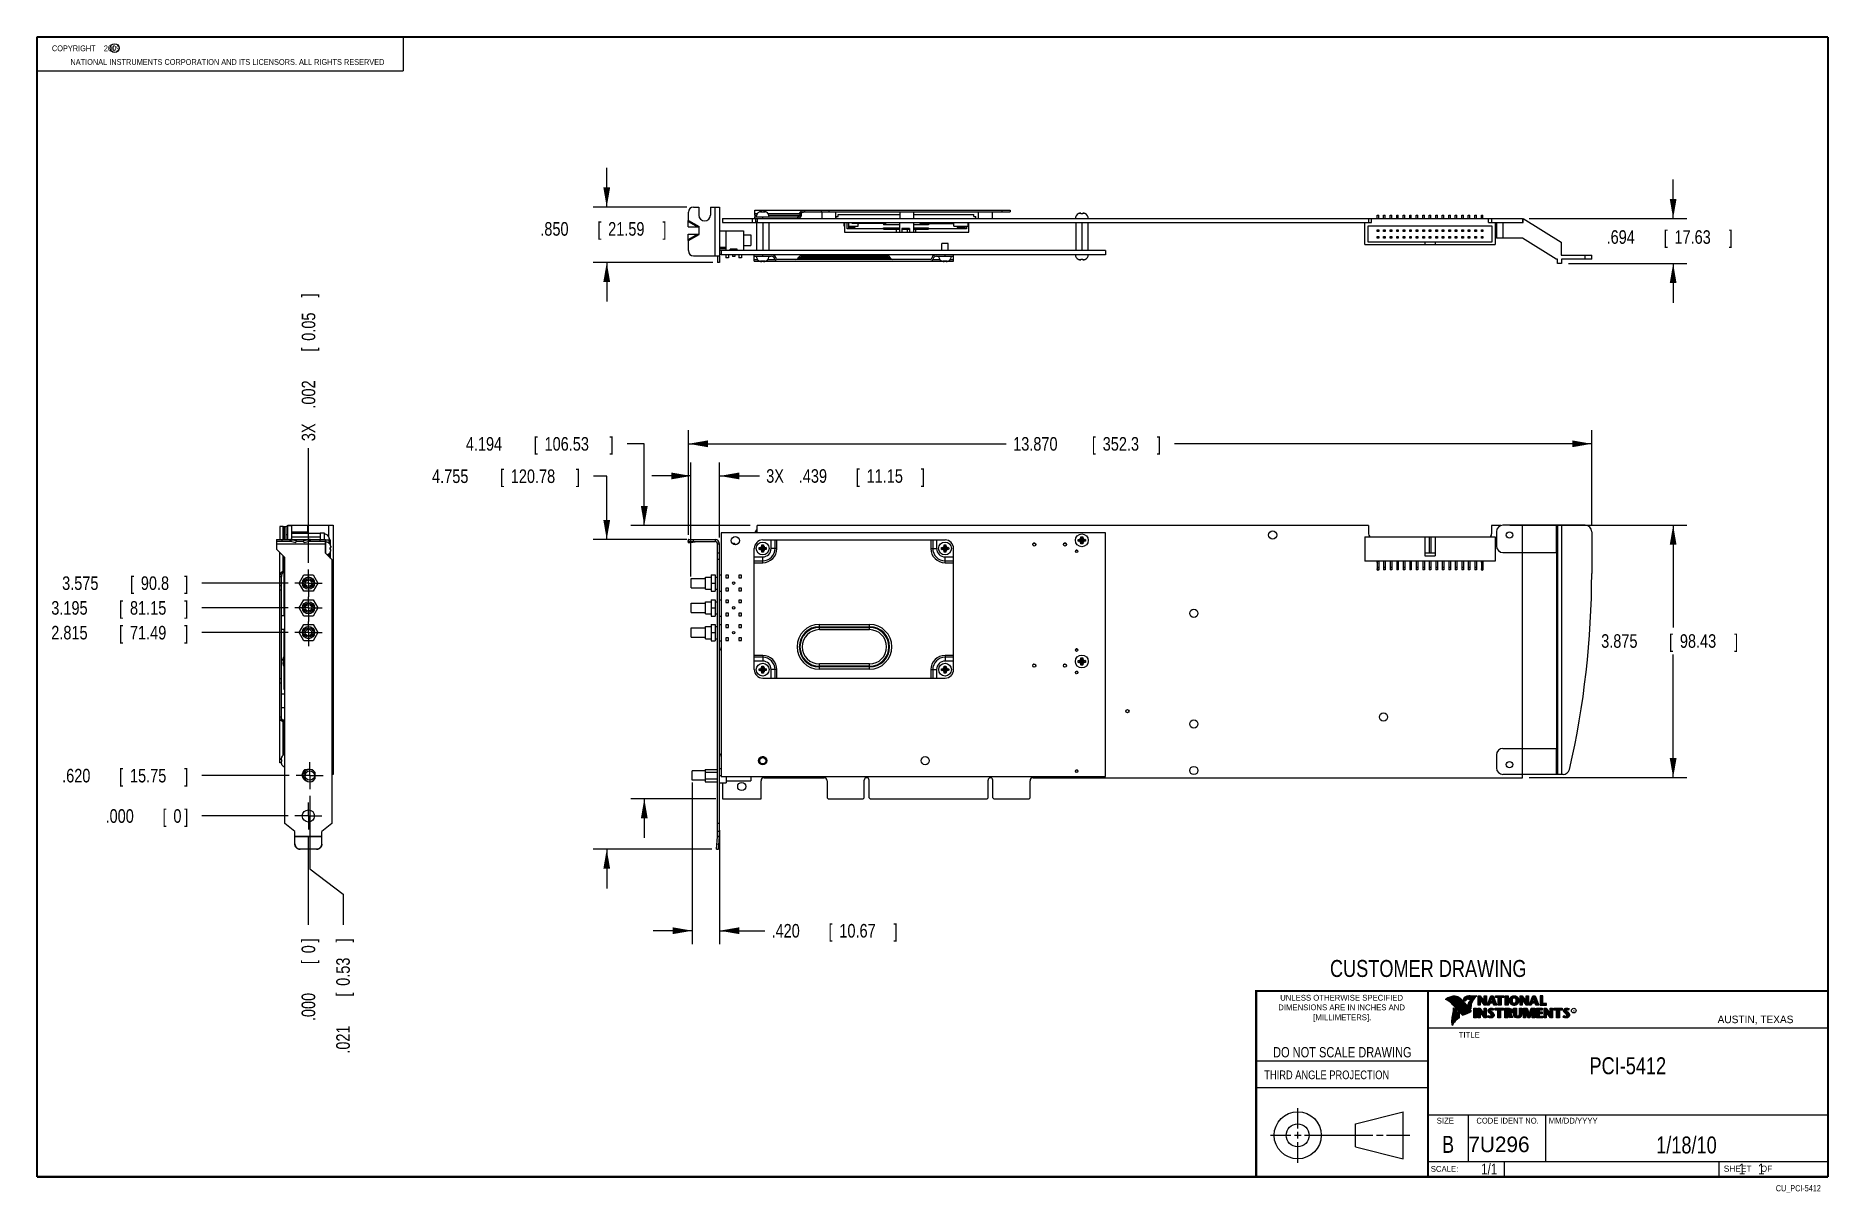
# Model space of a CAD drawing. Header units: inches. Extents: x 0.2 to 16.8, y 0.1 to 10.8.
import ezdxf
from ezdxf.enums import TextEntityAlignment as Align

# ---------------------------------------------------------------- set-up
doc = ezdxf.new("R2010")
doc.units = ezdxf.units.IN
doc.header["$LTSCALE"] = 0.935
doc.header["$MEASUREMENT"] = 0
doc.linetypes.add('CENTER', pattern=[0.6, 0.375, -0.075, 0.075, -0.075])
doc.layers.get('0').update_dxf_attribs({"linetype": 'CONTINUOUS'})
doc.layers.add('DEFAULT_1', color=7, linetype='CENTER')
doc.layers.add('DIMENSIONS', color=7, linetype='CONTINUOUS')
doc.styles.get("Standard").update_dxf_attribs({"font": 'txt', "width": 0.8})
doc.dimstyles.new('DIMSTYLE_1', dxfattribs={"dimtxt": 0.125, "dimasz": 0.18, "dimexe": 0.18, "dimexo": 0.0625, "dimgap": 0.09, "dimtad": 0, "dimtih": 1, "dimtoh": 1, "dimdec": 3, "dimlfac": 1.666667, "dimzin": 4, "dimdsep": 46, "dimtxsty": 'STANDARD', "dimblk": '_FILLED', "dimblk1": '_FILLED', "dimblk2": '_FILLED', "dimcen": 0.09, "dimadec": 0, "dimazin": 0, "dimtp": 0.01, "dimtm": 0.01, "dimtfac": 1, "dimtdec": 3, "dimtofl": 0, "dimtmove": 0, "dimatfit": 3, "dimldrblk": '_FILLED', "dimfxl": 1, "dimtolj": 1, "dimtzin": 4, "dimarcsym": 0})
doc.dimstyles.new('DIMSTYLE_2', dxfattribs={"dimtxt": 0.125, "dimasz": 0.18, "dimexe": 0.18, "dimexo": 0.0625, "dimgap": 0.09, "dimtad": 0, "dimtih": 1, "dimtoh": 1, "dimdec": 3, "dimlfac": 1.666667, "dimzin": 4, "dimdsep": 46, "dimtxsty": 'STANDARD', "dimblk": '_FILLED', "dimblk1": '_FILLED', "dimblk2": '_FILLED', "dimcen": 0.09, "dimadec": 0, "dimazin": 0, "dimtp": 0.01, "dimtm": 0.01, "dimtfac": 1, "dimtdec": 3, "dimtofl": 0, "dimtmove": 0, "dimatfit": 3, "dimldrblk": '_FILLED', "dimfxl": 1, "dimtolj": 1, "dimtzin": 4, "dimarcsym": 0})

msp = doc.modelspace()

# ---------------------------------------------------------------- texts
at = {"color": 2, "linetype": 'CONTINUOUS', "width": 0.8}
for s, height, p in [('c', 0.053, (0.94601, 10.63633)), ('NATIONAL INSTRUMENTS CORPORATION AND ITS LICENSORS. ALL RIGHTS RESERVED', 0.053, (0.55829, 10.50165)), ('THIRD ANGLE PROJECTION', 0.08, (11.55636, 1.15843))]:
    msp.add_text(s, height=height, dxfattribs=at).set_placement(p)
at = {"color": 7, "linetype": 'CONTINUOUS', "width": 0.8}
for s, height, p in [('CUSTOMER DRAWING', 0.15625, (13.06681, 2.10012)), ('DO NOT SCALE DRAWING', 0.095, (12.27541, 1.35924)), ('B', 0.15625, (13.24972, 0.47983))]:
    msp.add_text(s, height=height, dxfattribs=at).set_placement(p, align=Align.CENTER)
at = {"color": 2, "linetype": 'CONTINUOUS'}
for s, p in [('DIMENSIONS ARE IN INCHES AND', (12.26882, 1.79329)), ('UNLESS OTHERWISE SPECIFIED', (12.26882, 1.88192)), ('[MILLIMETERS].', (12.27462, 1.70154))]:
    msp.add_text(s, height=0.053254, dxfattribs=at).set_placement(p, align=Align.CENTER)
for s, height, p in [('R', 0.02174, (14.39705, 1.77824)), ('AUSTIN, TEXAS', 0.069617, (15.73268, 1.67446)), ('TITLE', 0.053254, (13.34735, 1.5397)), ('SIZE', 0.053254, (13.14508, 0.74944)), ('MM/DD/YYYY', 0.053254, (14.1765, 0.74944)), ('SCALE:', 0.053254, (13.09038, 0.30526)), ('SHEET    OF', 0.057262, (15.78922, 0.30524))]:
    msp.add_text(s, height=height, dxfattribs=at).set_placement(p)
at = {"color": 2, "linetype": 'CONTINUOUS', "width": 0.95}
msp.add_text('CODE IDENT NO.', height=0.053254, dxfattribs=at).set_placement((13.79778, 0.74944), align=Align.CENTER)
at = {"color": 7, "linetype": 'CONTINUOUS'}
msp.add_text('7U296', height=0.143155, dxfattribs=at).set_placement((13.43633, 0.4866))
at = {"color": 7, "linetype": 'CONTINUOUS', "width": 0.8}
msp.add_text('1/1', height=0.1, dxfattribs=at).set_placement((13.70254, 0.28053), align=Align.RIGHT)
at = {"color": 2, "linetype": 'CONTINUOUS', "width": 0.8}
msp.add_text('CU_PCI-5412', height=0.057262, dxfattribs=at).set_placement((16.68366, 0.12536), align=Align.RIGHT)
at = {"color": 2, "linetype": 'CONTINUOUS', "insert": (0.31251, 10.68047), "char_height": 0.053, "width": 0.8904, "attachment_point": 1}
msp.add_mtext('    COPYRIGHT    2009', dxfattribs=at)
at = {"color": 7, "linetype": 'CONTINUOUS'}
for s, insert, char_height, width, attachment_point in [('PCI-5412\\P ', (14.90514, 1.36034), 0.15625, 1, 2), ('1/18/10 ', (15.44554, 0.63066), 0.15625, 1, 2), ('    1    1', (15.80754, 0.38053), 0.1, 0.8, 1)]:
    msp.add_mtext(s, dxfattribs=dict(at, insert=insert, char_height=char_height, width=width, attachment_point=attachment_point))

# ---------------------------------------------------------------- blocks, each defined once
blk = doc.blocks.new('*D0')
at = {"layer": 'DIMENSIONS', "color": 2, "linetype": 'CONTINUOUS'}
blk.add_line((2.575, 3.955), (1.769, 3.955), dxfattribs=at)
at = {"layer": 'DIMENSIONS', "color": 2, "linetype": 'CONTINUOUS', "width": 0.8}
for s, p in [('.620', (0.482, 3.892)), ('[', (1.007, 3.892)), ('15.75', (1.107, 3.892)), (']', (1.607, 3.892))]:
    blk.add_text(s, height=0.125, dxfattribs=at).set_placement(p)
blk = doc.blocks.new('_FILLED')
at = {"color": 0, "linetype": 'BYBLOCK'}
blk.add_solid([(0, 0), (-1, 0.174), (-1, -0.174)], dxfattribs=at)
blk = doc.blocks.new('*D1')
at = {"layer": 'DIMENSIONS', "color": 2, "linetype": 'CONTINUOUS'}
blk.add_line((2.564, 5.272), (1.769, 5.272), dxfattribs=at)
at = {"layer": 'DIMENSIONS', "color": 2, "linetype": 'CONTINUOUS', "width": 0.8}
for s, p in [('2.815', (0.382, 5.209)), ('[', (1.007, 5.209)), ('71.49', (1.107, 5.209)), (']', (1.607, 5.209))]:
    blk.add_text(s, height=0.125, dxfattribs=at).set_placement(p)
blk = doc.blocks.new('*D2')
at = {"layer": 'DIMENSIONS', "color": 2, "linetype": 'CONTINUOUS'}
blk.add_line((2.564, 5.5), (1.769, 5.5), dxfattribs=at)
at = {"layer": 'DIMENSIONS', "color": 2, "linetype": 'CONTINUOUS', "width": 0.8}
for s, p in [('3.195', (0.382, 5.437)), ('[', (1.007, 5.437)), ('81.15', (1.107, 5.437)), (']', (1.607, 5.437))]:
    blk.add_text(s, height=0.125, dxfattribs=at).set_placement(p)
blk = doc.blocks.new('*D3')
at = {"layer": 'DIMENSIONS', "color": 2, "linetype": 'CONTINUOUS'}
blk.add_line((2.564, 5.728), (1.769, 5.728), dxfattribs=at)
at = {"layer": 'DIMENSIONS', "color": 2, "linetype": 'CONTINUOUS', "width": 0.8}
for s, p in [('3.575', (0.482, 5.665)), ('[', (1.107, 5.665)), ('90.8', (1.207, 5.665)), (']', (1.607, 5.665))]:
    blk.add_text(s, height=0.125, dxfattribs=at).set_placement(p)
blk = doc.blocks.new('*D4')
at = {"layer": 'DIMENSIONS', "color": 2, "linetype": 'CONTINUOUS'}
blk.add_line((2.563, 3.583), (1.769, 3.583), dxfattribs=at)
at = {"layer": 'DIMENSIONS', "color": 2, "linetype": 'CONTINUOUS', "width": 0.8}
for s, p in [('.000', (0.882, 3.52)), ('[', (1.407, 3.52)), ('0', (1.507, 3.52)), (']', (1.607, 3.52))]:
    blk.add_text(s, height=0.125, dxfattribs=at).set_placement(p)
blk = doc.blocks.new('*D5')
at = {"layer": 'DIMENSIONS', "color": 2, "linetype": 'CONTINUOUS'}
for p, q in [((2.763, 3.767), (2.763, 3.097)), ((2.763, 3.097), (3.07, 2.863)), ((3.07, 2.863), (3.07, 2.58))]:
    blk.add_line(p, q, dxfattribs=at)
at = {"layer": 'DIMENSIONS', "color": 2, "linetype": 'CONTINUOUS', "width": 0.8}
for s, p in [(']', (3.132, 2.418)), ('0.53', (3.132, 2.018)), ('[', (3.132, 1.918)), ('.021', (3.132, 1.393))]:
    blk.add_text(s, height=0.125, rotation=90, dxfattribs=at).set_placement(p)
blk = doc.blocks.new('*D6')
at = {"layer": 'DIMENSIONS', "color": 2, "linetype": 'CONTINUOUS'}
blk.add_line((2.752, 5.915), (2.752, 6.972), dxfattribs=at)
at = {"layer": 'DIMENSIONS', "color": 2, "linetype": 'CONTINUOUS', "width": 0.8}
for s, p in [(']', (2.814, 8.36)), ('0.05', (2.814, 7.96)), ('[', (2.814, 7.86)), ('.002', (2.814, 7.335)), ('3X ', (2.814, 7.035))]:
    blk.add_text(s, height=0.125, rotation=90, dxfattribs=at).set_placement(p)
blk = doc.blocks.new('*D7')
at = {"layer": 'DIMENSIONS', "color": 2, "linetype": 'CONTINUOUS'}
blk.add_line((2.75, 3.395), (2.75, 2.58), dxfattribs=at)
at = {"layer": 'DIMENSIONS', "color": 2, "linetype": 'CONTINUOUS', "width": 0.8}
for s, p in [(']', (2.813, 2.418)), ('0', (2.813, 2.318)), ('[', (2.813, 2.218)), ('.000', (2.813, 1.693))]:
    blk.add_text(s, height=0.125, rotation=90, dxfattribs=at).set_placement(p)
blk = doc.blocks.new('*D8')
at = {"layer": 'DIMENSIONS', "color": 2, "linetype": 'CONTINUOUS'}
for p, q in [((13.818, 6.261), (15.448, 6.261)), ((15.323, 6.261), (15.323, 5.32)), ((15.323, 3.936), (15.323, 5.07)), ((13.998, 3.936), (15.448, 3.936))]:
    blk.add_line(p, q, dxfattribs=at)
at = {"layer": 'DIMENSIONS', "color": 2, "linetype": 'CONTINUOUS', "xscale": 0.18, "yscale": 0.18, "zscale": 0.18}
for p, rotation in [((15.323, 6.261), 90), ((15.323, 3.936), 270)]:
    blk.add_blockref('_FILLED', p, dxfattribs=dict(at, rotation=rotation))
at = {"layer": 'DIMENSIONS', "color": 2, "linetype": 'CONTINUOUS', "width": 0.8}
for s, p in [('3.875', (14.66, 5.132)), ('[', (15.285, 5.132)), ('98.43', (15.385, 5.132)), (']', (15.885, 5.132))]:
    blk.add_text(s, height=0.125, dxfattribs=at).set_placement(p)
blk = doc.blocks.new('*D9')
at = {"layer": 'DIMENSIONS', "color": 2, "linetype": 'CONTINUOUS'}
for p, q in [((6.251, 6.173), (6.251, 7.136)), ((14.573, 6.263), (14.573, 7.136)), ((6.251, 7.011), (9.18, 7.011)), ((14.573, 7.011), (10.73, 7.011))]:
    blk.add_line(p, q, dxfattribs=at)
at = {"layer": 'DIMENSIONS', "color": 2, "linetype": 'CONTINUOUS', "xscale": 0.18, "yscale": 0.18, "zscale": 0.18, "rotation": 180}
blk.add_blockref('_FILLED', (6.251, 7.011), dxfattribs=at)
at = {"layer": 'DIMENSIONS', "color": 2, "linetype": 'CONTINUOUS', "xscale": 0.18, "yscale": 0.18, "zscale": 0.18}
blk.add_blockref('_FILLED', (14.573, 7.011), dxfattribs=at)
at = {"layer": 'DIMENSIONS', "color": 2, "linetype": 'CONTINUOUS', "width": 0.8}
for s, p in [('13.870', (9.243, 6.948)), ('[', (9.968, 6.948)), ('352.3', (10.068, 6.948)), (']', (10.568, 6.948))]:
    blk.add_text(s, height=0.125, dxfattribs=at).set_placement(p)
blk = doc.blocks.new('*D10')
at = {"layer": 'DIMENSIONS', "color": 2, "linetype": 'CONTINUOUS'}
for p, q in [((6.275, 5.79), (6.275, 6.84)), ((6.539, 6.149), (6.539, 6.84)), ((6.275, 6.715), (5.915, 6.715)), ((6.539, 6.715), (6.906, 6.715))]:
    blk.add_line(p, q, dxfattribs=at)
at = {"layer": 'DIMENSIONS', "color": 2, "linetype": 'CONTINUOUS', "xscale": 0.18, "yscale": 0.18, "zscale": 0.18}
blk.add_blockref('_FILLED', (6.275, 6.715), dxfattribs=at)
at = {"layer": 'DIMENSIONS', "color": 2, "linetype": 'CONTINUOUS', "xscale": 0.18, "yscale": 0.18, "zscale": 0.18, "rotation": 180}
blk.add_blockref('_FILLED', (6.539, 6.715), dxfattribs=at)
at = {"layer": 'DIMENSIONS', "color": 2, "linetype": 'CONTINUOUS', "width": 0.8}
for s, p in [('3X ', (6.968, 6.652)), ('.439', (7.268, 6.652)), ('[', (7.793, 6.652)), ('11.15', (7.893, 6.652)), (']', (8.393, 6.652))]:
    blk.add_text(s, height=0.125, dxfattribs=at).set_placement(p)
blk = doc.blocks.new('*D11')
at = {"layer": 'DIMENSIONS', "color": 2, "linetype": 'CONTINUOUS'}
for p, q in [((6.287, 3.892), (6.287, 2.401)), ((6.539, 3.451), (6.539, 2.401)), ((6.287, 2.526), (5.927, 2.526)), ((6.539, 2.526), (6.954, 2.526))]:
    blk.add_line(p, q, dxfattribs=at)
at = {"layer": 'DIMENSIONS', "color": 2, "linetype": 'CONTINUOUS', "xscale": 0.18, "yscale": 0.18, "zscale": 0.18}
blk.add_blockref('_FILLED', (6.287, 2.526), dxfattribs=at)
at = {"layer": 'DIMENSIONS', "color": 2, "linetype": 'CONTINUOUS', "xscale": 0.18, "yscale": 0.18, "zscale": 0.18, "rotation": 180}
blk.add_blockref('_FILLED', (6.539, 2.526), dxfattribs=at)
at = {"layer": 'DIMENSIONS', "color": 2, "linetype": 'CONTINUOUS', "width": 0.8}
for s, p in [('.420', (7.017, 2.463)), ('[', (7.542, 2.463)), ('10.67', (7.642, 2.463)), (']', (8.142, 2.463))]:
    blk.add_text(s, height=0.125, dxfattribs=at).set_placement(p)
blk = doc.blocks.new('*D12')
at = {"layer": 'DIMENSIONS', "color": 2, "linetype": 'CONTINUOUS'}
for p, q in [((15.323, 9.087), (15.323, 9.447)), ((13.998, 9.087), (15.448, 9.087)), ((14.358, 8.671), (15.448, 8.671)), ((15.323, 8.671), (15.323, 8.311))]:
    blk.add_line(p, q, dxfattribs=at)
at = {"layer": 'DIMENSIONS', "color": 2, "linetype": 'CONTINUOUS', "xscale": 0.18, "yscale": 0.18, "zscale": 0.18}
for p, rotation in [((15.323, 9.087), 270), ((15.323, 8.671), 90)]:
    blk.add_blockref('_FILLED', p, dxfattribs=dict(at, rotation=rotation))
at = {"layer": 'DIMENSIONS', "color": 2, "linetype": 'CONTINUOUS', "width": 0.8}
for s, p in [('.694', (14.71, 8.853)), ('[', (15.235, 8.853)), ('17.63', (15.335, 8.853)), (']', (15.835, 8.853))]:
    blk.add_text(s, height=0.125, dxfattribs=at).set_placement(p)
blk = doc.blocks.new('*D13')
at = {"layer": 'DIMENSIONS', "color": 2, "linetype": 'CONTINUOUS'}
for p, q in [((5.499, 9.192), (5.499, 9.552)), ((6.236, 9.192), (5.374, 9.192)), ((6.476, 8.682), (5.374, 8.682)), ((5.499, 8.682), (5.499, 8.322))]:
    blk.add_line(p, q, dxfattribs=at)
at = {"layer": 'DIMENSIONS', "color": 2, "linetype": 'CONTINUOUS', "xscale": 0.18, "yscale": 0.18, "zscale": 0.18}
for p, rotation in [((5.499, 9.192), 270), ((5.499, 8.682), 90)]:
    blk.add_blockref('_FILLED', p, dxfattribs=dict(at, rotation=rotation))
at = {"layer": 'DIMENSIONS', "color": 2, "linetype": 'CONTINUOUS', "width": 0.8}
for s, p in [('.850', (4.887, 8.928)), ('[', (5.412, 8.928)), ('21.59', (5.512, 8.928)), (']', (6.012, 8.928))]:
    blk.add_text(s, height=0.125, dxfattribs=at).set_placement(p)
blk = doc.blocks.new('*D14')
at = {"layer": 'DIMENSIONS', "color": 2, "linetype": 'CONTINUOUS'}
for p, q in [((5.845, 7.011), (5.688, 7.011)), ((5.845, 6.257), (5.845, 7.011)), ((6.821, 6.257), (5.72, 6.257)), ((6.503, 3.741), (5.72, 3.741)), ((5.845, 3.741), (5.845, 3.381))]:
    blk.add_line(p, q, dxfattribs=at)
at = {"layer": 'DIMENSIONS', "color": 2, "linetype": 'CONTINUOUS', "xscale": 0.18, "yscale": 0.18, "zscale": 0.18}
for p, rotation in [((5.845, 6.257), 270), ((5.845, 3.741), 90)]:
    blk.add_blockref('_FILLED', p, dxfattribs=dict(at, rotation=rotation))
at = {"layer": 'DIMENSIONS', "color": 2, "linetype": 'CONTINUOUS', "width": 0.8}
for s, p in [('4.194', (4.201, 6.948)), ('[', (4.826, 6.948)), ('106.53', (4.926, 6.948)), (']', (5.526, 6.948))]:
    blk.add_text(s, height=0.125, dxfattribs=at).set_placement(p)
blk = doc.blocks.new('*D15')
at = {"layer": 'DIMENSIONS', "color": 2, "linetype": 'CONTINUOUS'}
for p, q in [((5.499, 6.712), (5.377, 6.712)), ((5.499, 6.129), (5.499, 6.712)), ((6.236, 6.129), (5.374, 6.129)), ((6.466, 3.276), (5.374, 3.276)), ((5.499, 3.276), (5.499, 2.916))]:
    blk.add_line(p, q, dxfattribs=at)
at = {"layer": 'DIMENSIONS', "color": 2, "linetype": 'CONTINUOUS', "xscale": 0.18, "yscale": 0.18, "zscale": 0.18}
for p, rotation in [((5.499, 6.129), 270), ((5.499, 3.276), 90)]:
    blk.add_blockref('_FILLED', p, dxfattribs=dict(at, rotation=rotation))
at = {"layer": 'DIMENSIONS', "color": 2, "linetype": 'CONTINUOUS', "width": 0.8}
for s, p in [('4.755', (3.89, 6.65)), ('[', (4.515, 6.65)), ('120.78', (4.615, 6.65)), (']', (5.215, 6.65))]:
    blk.add_text(s, height=0.125, dxfattribs=at).set_placement(p)

# ---------------------------------------------------------------- dimensions: what is measured, and where the dimension line sits
at = {"layer": 'DIMENSIONS', "color": 2, "linetype": 'CONTINUOUS'}
for base, p1, p2, angle, picture, middle in [((5.49922, 8.68206), (6.23626, 9.19206), (6.47626, 8.68206), 270, '*D13', (5.49922, 8.99032)), ((15.32276, 8.67066), (13.99806, 9.08706), (14.35751, 8.67066), 270, '*D12', (15.32276, 8.91565)), ((6.25076, 7.0107), (14.57276, 6.2632), (6.25076, 6.1732), 180, '*D9', (9.95515, 7.0107)), ((5.84502, 3.7407), (6.82126, 6.2571), (6.50326, 3.7407), 270, '*D14', (4.91312, 7.0107)), ((5.49922, 3.27568), (6.23626, 6.1287), (6.46586, 3.27568), 270, '*D15', (4.60228, 6.71248)), ((15.32276, 6.2607), (13.99806, 3.9357), (13.81806, 6.2607), 90, '*D8', (15.32276, 5.19474)), ((6.28676, 2.52568), (6.53876, 3.45086), (6.28676, 3.8924), 180, '*D11', (7.62908, 2.52568))]:
    dim = msp.add_linear_dim(base=base, p1=p1, p2=p2, angle=angle, dimstyle='DIMSTYLE_2', dxfattribs=at)
    dim.commit()
    dim.dimension.update_dxf_attribs({"geometry": picture, "text_midpoint": middle, "dimtype": 160})
dim = msp.add_ordinate_dim(feature_location=(2.7516, 5.91531), offset=(0, 1.05712), dtype=1, origin=(2.7504, 3.5829), text='3X <>', dimstyle='DIMSTYLE_1', dxfattribs=at)
dim.commit()
dim.dimension.update_dxf_attribs({"geometry": '*D6', "text_midpoint": (2.7516, 7.74742)})
dim = msp.add_linear_dim(base=(6.27528, 6.71466), p1=(6.53876, 6.1492), p2=(6.27528, 5.79025), angle=180, text='3X <>', dimstyle='DIMSTYLE_2', dxfattribs=at)
dim.commit()
dim.dimension.update_dxf_attribs({"geometry": '*D10', "text_midpoint": (7.73076, 6.71466), "dimtype": 160})
for feature_location, offset, dtype, origin, picture, middle in [((2.56404, 5.72775), (-0.79454, 0), 0, (2.62534, 3.5829), '*D3', (1.0945, 5.72775)), ((2.56404, 5.49975), (-0.79454, 0), 0, (2.62534, 3.5829), '*D2', (1.0445, 5.49975)), ((2.56404, 5.27175), (-0.79454, 0), 0, (2.62534, 3.5829), '*D1', (1.0445, 5.27175)), ((2.57528, 3.9549), (-0.80578, 0), 0, (2.62534, 3.5829), '*D0', (1.0945, 3.9549)), ((2.5628375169, 3.5829034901), (-0.79334, 0), 0, (2.6253375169, 3.5829034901), '*D4', (1.2944975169, 3.5829034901)), ((2.76284, 3.76734), (0.30682, -1.18705), 0, (2.7504, 3.45784), '*D5', (3.06966, 1.95529)), ((2.7503975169, 3.3953434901), (0, -0.8150505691), 1, (2.7503975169, 3.4578434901), '*D7', (2.7503975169, 2.105292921))]:
    dim = msp.add_ordinate_dim(feature_location=feature_location, offset=offset, dtype=dtype, origin=origin, dimstyle='DIMSTYLE_1', dxfattribs=at)
    dim.commit()
    dim.dimension.update_dxf_attribs({"geometry": picture, "text_midpoint": middle})

# ---------------------------------------------------------------- linework, layer by layer
at = {"color": 2, "linetype": 'CONTINUOUS'}
for p, q in [((0.25001, 10.7586), (3.62501, 10.7586)), ((0.25001, 10.7586), (0.25001, 10.4456)), ((3.62501, 10.7586), (3.62501, 10.4456)), ((0.25001, 10.4456), (3.62501, 10.4456)), ((13.06524, 1.96953), (16.74504, 1.96953)), ((13.06524, 1.96953), (13.06524, 0.26053)), ((13.23112, 1.89338), (13.23112, 1.89487)), ((13.23467, 1.89211), (13.23467, 1.89717)), ((13.23823, 1.89072), (13.23823, 1.89937)), ((13.24178, 1.88921), (13.24178, 1.90148)), ((13.24534, 1.88757), (13.24534, 1.90349)), ((13.24889, 1.8858), (13.24889, 1.90537)), ((13.25245, 1.88389), (13.25245, 1.90695)), ((13.256, 1.88183), (13.256, 1.90844)), ((13.25955, 1.87962), (13.25955, 1.90983)), ((13.26311, 1.87724), (13.26311, 1.91114)), ((13.26666, 1.87469), (13.26666, 1.91236)), ((13.27022, 1.87195), (13.27022, 1.9135)), ((13.27377, 1.86901), (13.27377, 1.91455)), ((13.27733, 1.86584), (13.27733, 1.91553)), ((13.28088, 1.86243), (13.28088, 1.91642)), ((13.28444, 1.85873), (13.28444, 1.91727)), ((13.28799, 1.85487), (13.28799, 1.91812)), ((13.29154, 1.85098), (13.29154, 1.91881)), ((13.2951, 1.84706), (13.2951, 1.91935)), ((13.29865, 1.84311), (13.29865, 1.91976)), ((13.30221, 1.83913), (13.30221, 1.92002)), ((13.30576, 1.83512), (13.30576, 1.92013)), ((13.30932, 1.83108), (13.30932, 1.92011)), ((13.31287, 1.82701), (13.31287, 1.91995)), ((13.31643, 1.8229), (13.31643, 1.91964)), ((13.31998, 1.81877), (13.31998, 1.91919)), ((13.32353, 1.8146), (13.32353, 1.9186)), ((13.32709, 1.8104), (13.32709, 1.91788)), ((13.33064, 1.80617), (13.33064, 1.91718)), ((13.3342, 1.80197), (13.3342, 1.91628)), ((13.33775, 1.79782), (13.33775, 1.91515)), ((13.34131, 1.79371), (13.34131, 1.91378)), ((13.34486, 1.78966), (13.34486, 1.91216)), ((13.34841, 1.78565), (13.34841, 1.91026)), ((13.35197, 1.78168), (13.35197, 1.90806)), ((13.35552, 1.77776), (13.35552, 1.90551)), ((13.35908, 1.77389), (13.35908, 1.90255)), ((13.36263, 1.77005), (13.36263, 1.89912)), ((13.36619, 1.76626), (13.36619, 1.89522)), ((13.36974, 1.76251), (13.36974, 1.89151)), ((13.3733, 1.75881), (13.3733, 1.88779)), ((13.37685, 1.75559), (13.37685, 1.88406)), ((13.3804, 1.75292), (13.3804, 1.88032)), ((13.38396, 1.75121), (13.38396, 1.87658)), ((13.38751, 1.75092), (13.38751, 1.87282)), ((13.40222, 1.87796), (13.39013, 1.89218)), ((13.39107, 1.7518), (13.39107, 1.86907)), ((13.40289, 1.88104), (13.39274, 1.89296)), ((13.39462, 1.89075), (13.39462, 1.89989)), ((13.39462, 1.75332), (13.39462, 1.8653)), ((13.39818, 1.88658), (13.39818, 1.90616)), ((13.39818, 1.75478), (13.39818, 1.86153)), ((13.40173, 1.8824), (13.40173, 1.91011)), ((13.40173, 1.75627), (13.40173, 1.85744)), ((13.40529, 1.88228), (13.40529, 1.91288)), ((13.40529, 1.75779), (13.40529, 1.85313)), ((13.40884, 1.88443), (13.40884, 1.91496)), ((13.40884, 1.75933), (13.40884, 1.84883)), ((13.41239, 1.88698), (13.41239, 1.91671)), ((13.41239, 1.76089), (13.41239, 1.84452)), ((13.41595, 1.89003), (13.41595, 1.91816)), ((13.41595, 1.76248), (13.41595, 1.84021)), ((13.4195, 1.89369), (13.4195, 1.91934)), ((13.4195, 1.76409), (13.4195, 1.83591)), ((13.42306, 1.89637), (13.42306, 1.92027)), ((13.42306, 1.76573), (13.42306, 1.83161)), ((13.42661, 1.89822), (13.42661, 1.92095)), ((13.42661, 1.76739), (13.42661, 1.8273)), ((13.43017, 1.89946), (13.43017, 1.92144)), ((13.43017, 1.76908), (13.43017, 1.823)), ((13.44136, 1.83283), (13.43192, 1.84365)), ((13.43372, 1.89972), (13.43372, 1.92195)), ((13.43372, 1.7708), (13.43372, 1.8187)), ((13.44327, 1.83444), (13.4349, 1.84404)), ((13.43727, 1.89906), (13.43727, 1.9224)), ((13.43727, 1.84132), (13.43727, 1.84907)), ((13.44083, 1.89795), (13.44083, 1.92278)), ((13.44083, 1.83724), (13.44083, 1.85725)), ((13.44438, 1.89725), (13.44438, 1.9231)), ((13.44438, 1.83308), (13.44438, 1.86652)), ((13.44794, 1.89688), (13.44794, 1.92337)), ((13.44794, 1.82881), (13.44794, 1.87298)), ((13.45149, 1.89664), (13.45149, 1.92357)), ((13.45149, 1.82467), (13.45149, 1.8764)), ((13.45293, 1.92614), (13.51325, 1.92706)), ((13.453, 1.92364), (13.50667, 1.92446)), ((13.45505, 1.8965), (13.45505, 1.92367)), ((13.45505, 1.82065), (13.45505, 1.87803)), ((13.4586, 1.89642), (13.4586, 1.92372)), ((13.4586, 1.83026), (13.4586, 1.87896)), ((13.46216, 1.89573), (13.46216, 1.92378)), ((13.46216, 1.85354), (13.46216, 1.87953)), ((13.46571, 1.8935), (13.46571, 1.92383)), ((13.46571, 1.8636), (13.46571, 1.87975)), ((13.46926, 1.87203), (13.46926, 1.92389)), ((13.47282, 1.87938), (13.47282, 1.92394)), ((13.47637, 1.88593), (13.47637, 1.92399)), ((13.47993, 1.89186), (13.47993, 1.92405)), ((13.48348, 1.89728), (13.48348, 1.9241)), ((13.48704, 1.90228), (13.48704, 1.92416)), ((13.49059, 1.90692), (13.49059, 1.92421)), ((13.49415, 1.91125), (13.49415, 1.92427)), ((13.4977, 1.9153), (13.4977, 1.92432)), ((13.50125, 1.9191), (13.50125, 1.92437)), ((13.52607, 1.92627), (13.54513, 1.92627)), ((13.52607, 1.83895), (13.52607, 1.92627)), ((13.54661, 1.83895), (13.52607, 1.83895)), ((13.5286, 1.92374), (13.54388, 1.92374)), ((13.5286, 1.84148), (13.5286, 1.92374)), ((13.54409, 1.84148), (13.5286, 1.84148)), ((13.53324, 1.84148), (13.53324, 1.92374)), ((13.53672, 1.84148), (13.53672, 1.92374)), ((13.5402, 1.84148), (13.5402, 1.92374)), ((13.54409, 1.89763), (13.54367, 1.92374)), ((13.54388, 1.92374), (13.58542, 1.86899)), ((13.58728, 1.84148), (13.54409, 1.89763)), ((13.54409, 1.89763), (13.54409, 1.84148)), ((13.54513, 1.92627), (13.58289, 1.87651)), ((13.58603, 1.83895), (13.54661, 1.89019)), ((13.54661, 1.89019), (13.54661, 1.83895)), ((13.54715, 1.89365), (13.54715, 1.91943)), ((13.55062, 1.88913), (13.55062, 1.91485)), ((13.5541, 1.88461), (13.5541, 1.91027)), ((13.55757, 1.8801), (13.55757, 1.90569)), ((13.56105, 1.87558), (13.56105, 1.90111)), ((13.56452, 1.87106), (13.56452, 1.89653)), ((13.568, 1.86654), (13.568, 1.89195)), ((13.57147, 1.86202), (13.57147, 1.88737)), ((13.57495, 1.85751), (13.57495, 1.88279)), ((13.57843, 1.85299), (13.57843, 1.8782)), ((13.5819, 1.84847), (13.5819, 1.87362)), ((13.58289, 1.92627), (13.60361, 1.92627)), ((13.58289, 1.87651), (13.58289, 1.92627)), ((13.58538, 1.84395), (13.58542, 1.86899)), ((13.58542, 1.92374), (13.60109, 1.92374)), ((13.58542, 1.86899), (13.58542, 1.92374)), ((13.60361, 1.83895), (13.58603, 1.83895)), ((13.60109, 1.84148), (13.58728, 1.84148)), ((13.58885, 1.84148), (13.58885, 1.92374)), ((13.59233, 1.84148), (13.59233, 1.92374)), ((13.5958, 1.84148), (13.5958, 1.92374)), ((13.59928, 1.84148), (13.59928, 1.92374)), ((13.60109, 1.92374), (13.60109, 1.84148)), ((13.60361, 1.92627), (13.60361, 1.83895)), ((13.60876, 1.83899), (13.6444, 1.92621)), ((13.6294, 1.83899), (13.60876, 1.83899)), ((13.61252, 1.84151), (13.6461, 1.92368)), ((13.6277, 1.84151), (13.61252, 1.84151)), ((13.61666, 1.84151), (13.61666, 1.85163)), ((13.62013, 1.84151), (13.62013, 1.86014)), ((13.62361, 1.84151), (13.62361, 1.86864)), ((13.62708, 1.84151), (13.62708, 1.87715)), ((13.63607, 1.86235), (13.6277, 1.84151)), ((13.63778, 1.85982), (13.6294, 1.83899)), ((13.63056, 1.84863), (13.63056, 1.88565)), ((13.63403, 1.85728), (13.63403, 1.89416)), ((13.66648, 1.86235), (13.63607, 1.86235)), ((13.63751, 1.86235), (13.63751, 1.90266)), ((13.66466, 1.85982), (13.63778, 1.85982)), ((13.63884, 1.87112), (13.65003, 1.90732)), ((13.66391, 1.87112), (13.63884, 1.87112)), ((13.64098, 1.87806), (13.64098, 1.91116)), ((13.64098, 1.86235), (13.64098, 1.87112)), ((13.64227, 1.87365), (13.65189, 1.90479)), ((13.6606, 1.87365), (13.64227, 1.87365)), ((13.6444, 1.92621), (13.66641, 1.92621)), ((13.64446, 1.88931), (13.64446, 1.91967)), ((13.64446, 1.86235), (13.64446, 1.87112)), ((13.6461, 1.92368), (13.66467, 1.92368)), ((13.64793, 1.90055), (13.64793, 1.92368)), ((13.64793, 1.86235), (13.64793, 1.87112)), ((13.65003, 1.90732), (13.65407, 1.90732)), ((13.65141, 1.90732), (13.65141, 1.92368)), ((13.65141, 1.86235), (13.65141, 1.87112)), ((13.65189, 1.90479), (13.65213, 1.90479)), ((13.65213, 1.90479), (13.6606, 1.87365)), ((13.65407, 1.90732), (13.66391, 1.87112)), ((13.65489, 1.90431), (13.65489, 1.92368)), ((13.65489, 1.86235), (13.65489, 1.87112)), ((13.65836, 1.89153), (13.65836, 1.92368)), ((13.65836, 1.86235), (13.65836, 1.87112)), ((13.66184, 1.87875), (13.66184, 1.92368)), ((13.66184, 1.86235), (13.66184, 1.87112)), ((13.67167, 1.83899), (13.66466, 1.85982)), ((13.66467, 1.92368), (13.69586, 1.84151)), ((13.66531, 1.86235), (13.66531, 1.92199)), ((13.66641, 1.92621), (13.69953, 1.83899)), ((13.67349, 1.84151), (13.66648, 1.86235)), ((13.66879, 1.85548), (13.66879, 1.91284)), ((13.69953, 1.83899), (13.67167, 1.83899)), ((13.67226, 1.84516), (13.67226, 1.90368)), ((13.69586, 1.84151), (13.67349, 1.84151)), ((13.67574, 1.84151), (13.67574, 1.89453)), ((13.67921, 1.84151), (13.67921, 1.88537)), ((13.68269, 1.84151), (13.68269, 1.87622)), ((13.68616, 1.84151), (13.68616, 1.86706)), ((13.68662, 1.92621), (13.76343, 1.92621)), ((13.68662, 1.90994), (13.68662, 1.92621)), ((13.71181, 1.90994), (13.68662, 1.90994)), ((13.68915, 1.92368), (13.7609, 1.92368)), ((13.68915, 1.91247), (13.68915, 1.92368)), ((13.71434, 1.91247), (13.68915, 1.91247)), ((13.68964, 1.84151), (13.68964, 1.85791)), ((13.69312, 1.91247), (13.69312, 1.92368)), ((13.69312, 1.84151), (13.69312, 1.84875)), ((13.69659, 1.91247), (13.69659, 1.92368)), ((13.70007, 1.91247), (13.70007, 1.92368)), ((13.70354, 1.91247), (13.70354, 1.92368)), ((13.70702, 1.91247), (13.70702, 1.92368)), ((13.71049, 1.91247), (13.71049, 1.92368)), ((13.71181, 1.83899), (13.71181, 1.90994)), ((13.73824, 1.83899), (13.71181, 1.83899)), ((13.71434, 1.91247), (13.71397, 1.92368)), ((13.71434, 1.84151), (13.71434, 1.91247)), ((13.73571, 1.84151), (13.71434, 1.84151)), ((13.71744, 1.84151), (13.71744, 1.92368)), ((13.72092, 1.84151), (13.72092, 1.92368)), ((13.72439, 1.84151), (13.72439, 1.92368)), ((13.72787, 1.84151), (13.72787, 1.92368)), ((13.73135, 1.84151), (13.73135, 1.92368)), ((13.73571, 1.91247), (13.73482, 1.92368)), ((13.7609, 1.91247), (13.73571, 1.91247)), ((13.73571, 1.91247), (13.73571, 1.84151)), ((13.76343, 1.90994), (13.73824, 1.90994)), ((13.73824, 1.90994), (13.73824, 1.83899)), ((13.7383, 1.91247), (13.7383, 1.92368)), ((13.74177, 1.91247), (13.74177, 1.92368)), ((13.74525, 1.91247), (13.74525, 1.92368)), ((13.74872, 1.91247), (13.74872, 1.92368)), ((13.7522, 1.91247), (13.7522, 1.92368)), ((13.75567, 1.91247), (13.75567, 1.92368)), ((13.75915, 1.91247), (13.75915, 1.92368)), ((13.7609, 1.92368), (13.7609, 1.91247)), ((13.76343, 1.92621), (13.76343, 1.90994)), ((13.77684, 1.92621), (13.80314, 1.92621)), ((13.77684, 1.83899), (13.77684, 1.92621)), ((13.80314, 1.83899), (13.77684, 1.83899)), ((13.77937, 1.92368), (13.80061, 1.92368)), ((13.77937, 1.84151), (13.77937, 1.92368)), ((13.80061, 1.84151), (13.77937, 1.84151)), ((13.78348, 1.84151), (13.78348, 1.92368)), ((13.78695, 1.84151), (13.78695, 1.92368)), ((13.79043, 1.84151), (13.79043, 1.92368)), ((13.7939, 1.84151), (13.7939, 1.92368)), ((13.79738, 1.84151), (13.79738, 1.92368)), ((13.80061, 1.92368), (13.80061, 1.84151)), ((13.80314, 1.92621), (13.80314, 1.83899)), ((13.8154, 1.88342), (13.81542, 1.88525)), ((13.81544, 1.88157), (13.8154, 1.88342)), ((13.81542, 1.88525), (13.81551, 1.88707)), ((13.81555, 1.87972), (13.81544, 1.88157)), ((13.81551, 1.88707), (13.81566, 1.88888)), ((13.81572, 1.87787), (13.81555, 1.87972)), ((13.81566, 1.88888), (13.81587, 1.89065)), ((13.81595, 1.87603), (13.81572, 1.87787)), ((13.81587, 1.89065), (13.81615, 1.89241)), ((13.81623, 1.87421), (13.81595, 1.87603)), ((13.81615, 1.89241), (13.81649, 1.89413)), ((13.81658, 1.8724), (13.81623, 1.87421)), ((13.81649, 1.89413), (13.81689, 1.89581)), ((13.81698, 1.87062), (13.81658, 1.8724)), ((13.81689, 1.89581), (13.81735, 1.89745)), ((13.81744, 1.86888), (13.81698, 1.87062)), ((13.81735, 1.89745), (13.81787, 1.89905)), ((13.81794, 1.86717), (13.81744, 1.86888)), ((13.81787, 1.89905), (13.81846, 1.90061)), ((13.81793, 1.88343), (13.81795, 1.88518)), ((13.81797, 1.88167), (13.81793, 1.88343)), ((13.8185, 1.8655), (13.81794, 1.86717)), ((13.81795, 1.88518), (13.81803, 1.88691)), ((13.81807, 1.87991), (13.81797, 1.88167)), ((13.81803, 1.88691), (13.81817, 1.88862)), ((13.81823, 1.87814), (13.81807, 1.87991)), ((13.81817, 1.88862), (13.81838, 1.89031)), ((13.81845, 1.87639), (13.81823, 1.87814)), ((13.81838, 1.89031), (13.81864, 1.89196)), ((13.81872, 1.87464), (13.81845, 1.87639)), ((13.81846, 1.90061), (13.8191, 1.90213)), ((13.81912, 1.86387), (13.8185, 1.8655)), ((13.81864, 1.89196), (13.81896, 1.89359)), ((13.81905, 1.87292), (13.81872, 1.87464)), ((13.81896, 1.89359), (13.81934, 1.89517)), ((13.81944, 1.87122), (13.81905, 1.87292)), ((13.8191, 1.90213), (13.81981, 1.90361)), ((13.81978, 1.86229), (13.81912, 1.86387)), ((13.81934, 1.89517), (13.81977, 1.89672)), ((13.81987, 1.86956), (13.81944, 1.87122)), ((13.81977, 1.89672), (13.82026, 1.89822)), ((13.8205, 1.86074), (13.81978, 1.86229)), ((13.81981, 1.90361), (13.82057, 1.90506)), ((13.82035, 1.86793), (13.81987, 1.86956)), ((13.82026, 1.89822), (13.82081, 1.89968)), ((13.82089, 1.86635), (13.82035, 1.86793)), ((13.82128, 1.85923), (13.8205, 1.86074)), ((13.82057, 1.90506), (13.8214, 1.90648)), ((13.82081, 1.89968), (13.82141, 1.90109)), ((13.82089, 1.86635), (13.82081, 1.89968)), ((13.82147, 1.86481), (13.82089, 1.86635)), ((13.82211, 1.85777), (13.82128, 1.85923)), ((13.8214, 1.90648), (13.82229, 1.90787)), ((13.82141, 1.90109), (13.82206, 1.90248)), ((13.8221, 1.86331), (13.82147, 1.86481)), ((13.82206, 1.90248), (13.82278, 1.90383)), ((13.82278, 1.86185), (13.8221, 1.86331)), ((13.82299, 1.85635), (13.82211, 1.85777)), ((13.82229, 1.90787), (13.82324, 1.90923)), ((13.82278, 1.90383), (13.82356, 1.90516)), ((13.8235, 1.86044), (13.82278, 1.86185)), ((13.82393, 1.85497), (13.82299, 1.85635)), ((13.82324, 1.90923), (13.82426, 1.91057)), ((13.82428, 1.85906), (13.8235, 1.86044)), ((13.82356, 1.90516), (13.82439, 1.90646)), ((13.82492, 1.85363), (13.82393, 1.85497)), ((13.82426, 1.91057), (13.82533, 1.91188)), ((13.82428, 1.85906), (13.82439, 1.90646)), ((13.82511, 1.85772), (13.82428, 1.85906)), ((13.82439, 1.90646), (13.82529, 1.90774)), ((13.82596, 1.85234), (13.82492, 1.85363)), ((13.82599, 1.85643), (13.82511, 1.85772)), ((13.82529, 1.90774), (13.82624, 1.909)), ((13.82533, 1.91188), (13.82646, 1.91315)), ((13.82706, 1.85109), (13.82596, 1.85234)), ((13.82692, 1.85518), (13.82599, 1.85643)), ((13.82624, 1.909), (13.82726, 1.91024)), ((13.82646, 1.91315), (13.82763, 1.91439)), ((13.8279, 1.85396), (13.82692, 1.85518)), ((13.8282, 1.84989), (13.82706, 1.85109)), ((13.82726, 1.91024), (13.82832, 1.91144)), ((13.82763, 1.91439), (13.82885, 1.91558)), ((13.8279, 1.85396), (13.82832, 1.91144)), ((13.82892, 1.8528), (13.8279, 1.85396)), ((13.82939, 1.84875), (13.8282, 1.84989)), ((13.82832, 1.91144), (13.82943, 1.91261)), ((13.82885, 1.91558), (13.8301, 1.91672)), ((13.82999, 1.85167), (13.82892, 1.8528)), ((13.83062, 1.84765), (13.82939, 1.84875)), ((13.82943, 1.91261), (13.83058, 1.91374)), ((13.8311, 1.8506), (13.82999, 1.85167)), ((13.8301, 1.91672), (13.83139, 1.9178)), ((13.83058, 1.91374), (13.83177, 1.91482)), ((13.8319, 1.84661), (13.83062, 1.84765)), ((13.8311, 1.8506), (13.83177, 1.91482)), ((13.83226, 1.84957), (13.8311, 1.8506)), ((13.83139, 1.9178), (13.83271, 1.91883)), ((13.83177, 1.91482), (13.83298, 1.91584)), ((13.83322, 1.84562), (13.8319, 1.84661)), ((13.83345, 1.8486), (13.83226, 1.84957)), ((13.83271, 1.91883), (13.83405, 1.91979)), ((13.83298, 1.91584), (13.83422, 1.9168)), ((13.83458, 1.84469), (13.83322, 1.84562)), ((13.83469, 1.84768), (13.83345, 1.8486)), ((13.83405, 1.91979), (13.83542, 1.92069)), ((13.83422, 1.9168), (13.83548, 1.91771)), ((13.83599, 1.84382), (13.83458, 1.84469)), ((13.83469, 1.84768), (13.83548, 1.91771)), ((13.83596, 1.84681), (13.83469, 1.84768)), ((13.83542, 1.92069), (13.83681, 1.92152)), ((13.83548, 1.91771), (13.83676, 1.91855)), ((13.83727, 1.846), (13.83596, 1.84681)), ((13.83745, 1.843), (13.83599, 1.84382)), ((13.83676, 1.91855), (13.83806, 1.91933)), ((13.83681, 1.92152), (13.83824, 1.9223)), ((13.83863, 1.84524), (13.83727, 1.846)), ((13.83895, 1.84225), (13.83745, 1.843)), ((13.83806, 1.91933), (13.8394, 1.92005)), ((13.83863, 1.84524), (13.83806, 1.91933)), ((13.83824, 1.9223), (13.8397, 1.92301)), ((13.84003, 1.84454), (13.83863, 1.84524)), ((13.84051, 1.84156), (13.83895, 1.84225)), ((13.8394, 1.92005), (13.84076, 1.92072)), ((13.8397, 1.92301), (13.84119, 1.92366)), ((13.8397, 1.88328), (13.83971, 1.88448)), ((13.83971, 1.88207), (13.8397, 1.88328)), ((13.83971, 1.88448), (13.83974, 1.88567)), ((13.83974, 1.88086), (13.83971, 1.88207)), ((13.83974, 1.88567), (13.83979, 1.88684)), ((13.8398, 1.87965), (13.83974, 1.88086)), ((13.83979, 1.88684), (13.83987, 1.888)), ((13.83987, 1.87845), (13.8398, 1.87965)), ((13.83987, 1.888), (13.83996, 1.88914)), ((13.83996, 1.87726), (13.83987, 1.87845)), ((13.83996, 1.88914), (13.84007, 1.89025)), ((13.84008, 1.87608), (13.83996, 1.87726)), ((13.84148, 1.8439), (13.84003, 1.84454)), ((13.84007, 1.89025), (13.8402, 1.89133)), ((13.84021, 1.87493), (13.84008, 1.87608)), ((13.8402, 1.89133), (13.84034, 1.89238)), ((13.84037, 1.87381), (13.84021, 1.87493)), ((13.84034, 1.89238), (13.84051, 1.89341)), ((13.84054, 1.87271), (13.84037, 1.87381)), ((13.84051, 1.89341), (13.84069, 1.8944)), ((13.84212, 1.84094), (13.84051, 1.84156)), ((13.84074, 1.87165), (13.84054, 1.87271)), ((13.84069, 1.8944), (13.84089, 1.89536)), ((13.84096, 1.87061), (13.84074, 1.87165)), ((13.84076, 1.92072), (13.84216, 1.92133)), ((13.84089, 1.89536), (13.84111, 1.8963)), ((13.84119, 1.8696), (13.84096, 1.87061)), ((13.84111, 1.8963), (13.84136, 1.89722)), ((13.84119, 1.92366), (13.84272, 1.92426)), ((13.84145, 1.86863), (13.84119, 1.8696)), ((13.84136, 1.89722), (13.84163, 1.89812)), ((13.84173, 1.86767), (13.84145, 1.86863)), ((13.84148, 1.8439), (13.84169, 1.8678)), ((13.84298, 1.84332), (13.84148, 1.8439)), ((13.84163, 1.89812), (13.84192, 1.89901)), ((13.84202, 1.86675), (13.84173, 1.86767)), ((13.84192, 1.89901), (13.84224, 1.89987)), ((13.84196, 1.89911), (13.84216, 1.92133)), ((13.84234, 1.86585), (13.84202, 1.86675)), ((13.84379, 1.84038), (13.84212, 1.84094)), ((13.84216, 1.92133), (13.84359, 1.92189)), ((13.84223, 1.88328), (13.84224, 1.88443)), ((13.84224, 1.88211), (13.84223, 1.88328)), ((13.84224, 1.89987), (13.84259, 1.90073)), ((13.84224, 1.88443), (13.84227, 1.88558)), ((13.84227, 1.88094), (13.84224, 1.88211)), ((13.84227, 1.88558), (13.84232, 1.88671)), ((13.84232, 1.87978), (13.84227, 1.88094)), ((13.84232, 1.88671), (13.84239, 1.88782)), ((13.84239, 1.87862), (13.84232, 1.87978)), ((13.84269, 1.86497), (13.84234, 1.86585)), ((13.84239, 1.88782), (13.84248, 1.88891)), ((13.84248, 1.87748), (13.84239, 1.87862)), ((13.84248, 1.88891), (13.84258, 1.88998)), ((13.84259, 1.87635), (13.84248, 1.87748)), ((13.84258, 1.88998), (13.8427, 1.89101)), ((13.84259, 1.90073), (13.84296, 1.90157)), ((13.84272, 1.87525), (13.84259, 1.87635)), ((13.84305, 1.86411), (13.84269, 1.86497)), ((13.8427, 1.89101), (13.84284, 1.89201)), ((13.84272, 1.92426), (13.84429, 1.9248)), ((13.84287, 1.87418), (13.84272, 1.87525)), ((13.84284, 1.89201), (13.843, 1.89298)), ((13.84304, 1.87314), (13.84287, 1.87418)), ((13.84296, 1.90157), (13.84336, 1.90239)), ((13.84454, 1.8428), (13.84298, 1.84332)), ((13.843, 1.89298), (13.84317, 1.89391)), ((13.84322, 1.87213), (13.84304, 1.87314)), ((13.84344, 1.86328), (13.84305, 1.86411)), ((13.84317, 1.89391), (13.84336, 1.89481)), ((13.84342, 1.87116), (13.84322, 1.87213)), ((13.84336, 1.90239), (13.84379, 1.9032)), ((13.84336, 1.89481), (13.84356, 1.89568)), ((13.84364, 1.87021), (13.84342, 1.87116)), ((13.84386, 1.86247), (13.84344, 1.86328)), ((13.84356, 1.89568), (13.84379, 1.89653)), ((13.84359, 1.92189), (13.84507, 1.9224)), ((13.84388, 1.8693), (13.84364, 1.87021)), ((13.84379, 1.9032), (13.84425, 1.90398)), ((13.84379, 1.89653), (13.84404, 1.89736)), ((13.84551, 1.8399), (13.84379, 1.84038)), ((13.84431, 1.86168), (13.84386, 1.86247)), ((13.84414, 1.86841), (13.84388, 1.8693)), ((13.84404, 1.89736), (13.84431, 1.89817)), ((13.84442, 1.86756), (13.84414, 1.86841)), ((13.84425, 1.90398), (13.84474, 1.90474)), ((13.84429, 1.9248), (13.84591, 1.92529)), ((13.84431, 1.89817), (13.8446, 1.89896)), ((13.84479, 1.86092), (13.84431, 1.86168)), ((13.84471, 1.86673), (13.84442, 1.86756)), ((13.84615, 1.84234), (13.84454, 1.8428)), ((13.8446, 1.89896), (13.84492, 1.89974)), ((13.84503, 1.86593), (13.84471, 1.86673)), ((13.84474, 1.90474), (13.84526, 1.90547)), ((13.8453, 1.86018), (13.84479, 1.86092)), ((13.84492, 1.89974), (13.84525, 1.9005)), ((13.84536, 1.86515), (13.84503, 1.86593)), ((13.84507, 1.9224), (13.84659, 1.92285)), ((13.84527, 1.90548), (13.84507, 1.9224)), ((13.84525, 1.9005), (13.84562, 1.90124)), ((13.84526, 1.90547), (13.84582, 1.90616)), ((13.84584, 1.85947), (13.8453, 1.86018)), ((13.84571, 1.8644), (13.84536, 1.86515)), ((13.84729, 1.83947), (13.84551, 1.8399)), ((13.84562, 1.90124), (13.846, 1.90196)), ((13.84608, 1.86368), (13.84571, 1.8644)), ((13.84582, 1.90616), (13.8464, 1.90683)), ((13.84604, 1.84237), (13.84583, 1.85949)), ((13.84642, 1.85879), (13.84584, 1.85947)), ((13.84591, 1.92529), (13.84755, 1.92571)), ((13.846, 1.90196), (13.84641, 1.90265)), ((13.84648, 1.86298), (13.84608, 1.86368)), ((13.84782, 1.84194), (13.84615, 1.84234)), ((13.8464, 1.90683), (13.84702, 1.90745)), ((13.84641, 1.90265), (13.84683, 1.90332)), ((13.84703, 1.85815), (13.84642, 1.85879)), ((13.8469, 1.86231), (13.84648, 1.86298)), ((13.84659, 1.92285), (13.84814, 1.92326)), ((13.84683, 1.90332), (13.84728, 1.90395)), ((13.84734, 1.86167), (13.8469, 1.86231)), ((13.84702, 1.90745), (13.84766, 1.90802)), ((13.84767, 1.85754), (13.84703, 1.85815)), ((13.84728, 1.90395), (13.84776, 1.90454)), ((13.84909, 1.83912), (13.84729, 1.83947)), ((13.84781, 1.86106), (13.84734, 1.86167)), ((13.84755, 1.92571), (13.84923, 1.92608)), ((13.84766, 1.90802), (13.84833, 1.90856)), ((13.84835, 1.85696), (13.84767, 1.85754)), ((13.84776, 1.90454), (13.84825, 1.9051)), ((13.84831, 1.86048), (13.84781, 1.86106)), ((13.84953, 1.84161), (13.84782, 1.84194)), ((13.84814, 1.92326), (13.84973, 1.9236)), ((13.84825, 1.9051), (13.84876, 1.90562)), ((13.84883, 1.85993), (13.84831, 1.86048)), ((13.84833, 1.90856), (13.84902, 1.90905)), ((13.84905, 1.85642), (13.84835, 1.85696)), ((13.84876, 1.90562), (13.84929, 1.9061)), ((13.84937, 1.85941), (13.84883, 1.85993)), ((13.84902, 1.90905), (13.84974, 1.9095)), ((13.84978, 1.85593), (13.84905, 1.85642)), ((13.85093, 1.83883), (13.84909, 1.83912)), ((13.84923, 1.92608), (13.85093, 1.92639)), ((13.84929, 1.9061), (13.84985, 1.90654)), ((13.84994, 1.85892), (13.84937, 1.85941)), ((13.84951, 1.90936), (13.84951, 1.92356)), ((13.84951, 1.84161), (13.84951, 1.85611)), ((13.85128, 1.84133), (13.84953, 1.84161)), ((13.84973, 1.9236), (13.85134, 1.9239)), ((13.84974, 1.9095), (13.85048, 1.90991)), ((13.85054, 1.85547), (13.84978, 1.85593)), ((13.84985, 1.90654), (13.85043, 1.90695)), ((13.85053, 1.85847), (13.84994, 1.85892)), ((13.85043, 1.90695), (13.85102, 1.90732)), ((13.85048, 1.90991), (13.85124, 1.91028)), ((13.85114, 1.85806), (13.85053, 1.85847)), ((13.85133, 1.85507), (13.85054, 1.85547)), ((13.85093, 1.92639), (13.85266, 1.92664)), ((13.85279, 1.8386), (13.85093, 1.83883)), ((13.85102, 1.90732), (13.85164, 1.90766)), ((13.85177, 1.85769), (13.85114, 1.85806)), ((13.85124, 1.91028), (13.85202, 1.91061)), ((13.85305, 1.84112), (13.85128, 1.84133)), ((13.85214, 1.85471), (13.85133, 1.85507)), ((13.85134, 1.9239), (13.85297, 1.92413)), ((13.85164, 1.90766), (13.85228, 1.90797)), ((13.85242, 1.85735), (13.85177, 1.85769)), ((13.85202, 1.91061), (13.85282, 1.9109)), ((13.85298, 1.85441), (13.85214, 1.85471)), ((13.85228, 1.90797), (13.85294, 1.90825)), ((13.85309, 1.85706), (13.85242, 1.85735)), ((13.85266, 1.92664), (13.8544, 1.92682)), ((13.85465, 1.83845), (13.85279, 1.8386)), ((13.85282, 1.9109), (13.85365, 1.91114)), ((13.85294, 1.90825), (13.85362, 1.90849)), ((13.85297, 1.92413), (13.85461, 1.9243)), ((13.85383, 1.85415), (13.85298, 1.85441)), ((13.85299, 1.91095), (13.85299, 1.92413)), ((13.85299, 1.84112), (13.85299, 1.8544)), ((13.85482, 1.84097), (13.85305, 1.84112)), ((13.85377, 1.85681), (13.85309, 1.85706)), ((13.85362, 1.90849), (13.85431, 1.9087)), ((13.85365, 1.91114), (13.85449, 1.91135)), ((13.85447, 1.8566), (13.85377, 1.85681)), ((13.85469, 1.85395), (13.85383, 1.85415)), ((13.85431, 1.9087), (13.85502, 1.90888)), ((13.8544, 1.92682), (13.85614, 1.92693)), ((13.85519, 1.85643), (13.85447, 1.8566)), ((13.85449, 1.91135), (13.85535, 1.91151)), ((13.85461, 1.9243), (13.85626, 1.92441)), ((13.85651, 1.83835), (13.85465, 1.83845)), ((13.85557, 1.85381), (13.85469, 1.85395)), ((13.8566, 1.84088), (13.85482, 1.84097)), ((13.85502, 1.90888), (13.85574, 1.90901)), ((13.85592, 1.85631), (13.85519, 1.85643)), ((13.85535, 1.91151), (13.85622, 1.91162)), ((13.85647, 1.85371), (13.85557, 1.85381)), ((13.85574, 1.90901), (13.85648, 1.90911)), ((13.85666, 1.85623), (13.85592, 1.85631)), ((13.85614, 1.92693), (13.85789, 1.92698)), ((13.85622, 1.91162), (13.85711, 1.91169)), ((13.85626, 1.92441), (13.85791, 1.92445)), ((13.85646, 1.91164), (13.85646, 1.92441)), ((13.85646, 1.84088), (13.85646, 1.85371)), ((13.85737, 1.85367), (13.85647, 1.85371)), ((13.85648, 1.90911), (13.85722, 1.90916)), ((13.85836, 1.83832), (13.85651, 1.83835)), ((13.85836, 1.84085), (13.8566, 1.84088)), ((13.85741, 1.8562), (13.85666, 1.85623)), ((13.85711, 1.91169), (13.85801, 1.9117)), ((13.85722, 1.90916), (13.85797, 1.90917)), ((13.85827, 1.85368), (13.85737, 1.85367)), ((13.85817, 1.85621), (13.85741, 1.8562)), ((13.85789, 1.92698), (13.85964, 1.92695)), ((13.85791, 1.92445), (13.85955, 1.92443)), ((13.85797, 1.90917), (13.85873, 1.90914)), ((13.85801, 1.9117), (13.85891, 1.91166)), ((13.85894, 1.85626), (13.85817, 1.85621)), ((13.85918, 1.85374), (13.85827, 1.85368)), ((13.86011, 1.84088), (13.85836, 1.84085)), ((13.8602, 1.83835), (13.85836, 1.83832)), ((13.85873, 1.90914), (13.85949, 1.90907)), ((13.85891, 1.91166), (13.8598, 1.91158)), ((13.85971, 1.85636), (13.85894, 1.85626)), ((13.86008, 1.85386), (13.85918, 1.85374)), ((13.85949, 1.90907), (13.86024, 1.90895)), ((13.85955, 1.92443), (13.86119, 1.92434)), ((13.85964, 1.92695), (13.86138, 1.92686)), ((13.86047, 1.85649), (13.85971, 1.85636)), ((13.8598, 1.91158), (13.86068, 1.91144)), ((13.85994, 1.84087), (13.86013, 1.85386)), ((13.86097, 1.85401), (13.86008, 1.85386)), ((13.86183, 1.84097), (13.86011, 1.84088)), ((13.86201, 1.83845), (13.8602, 1.83835)), ((13.86024, 1.90895), (13.86099, 1.9088)), ((13.86123, 1.85666), (13.86047, 1.85649)), ((13.86068, 1.91144), (13.86155, 1.91126)), ((13.86185, 1.85421), (13.86097, 1.85401)), ((13.86099, 1.9088), (13.86172, 1.90861)), ((13.861, 1.91138), (13.86119, 1.92434)), ((13.86119, 1.92434), (13.86282, 1.92418)), ((13.86198, 1.85687), (13.86123, 1.85666)), ((13.86138, 1.92686), (13.86311, 1.9267)), ((13.86155, 1.91126), (13.8624, 1.91105)), ((13.86172, 1.90861), (13.86244, 1.90839)), ((13.86352, 1.84112), (13.86183, 1.84097)), ((13.86272, 1.85445), (13.86185, 1.85421)), ((13.86271, 1.85711), (13.86198, 1.85687)), ((13.8638, 1.83861), (13.86201, 1.83845)), ((13.8624, 1.91105), (13.86324, 1.91079)), ((13.86244, 1.90839), (13.86314, 1.90814)), ((13.86341, 1.85739), (13.86271, 1.85711)), ((13.86356, 1.85473), (13.86272, 1.85445)), ((13.86282, 1.92418), (13.86445, 1.92397)), ((13.86311, 1.9267), (13.86483, 1.92647)), ((13.86314, 1.90814), (13.86381, 1.90786)), ((13.86324, 1.91079), (13.86405, 1.9105)), ((13.86409, 1.85769), (13.86341, 1.85739)), ((13.86341, 1.84111), (13.86358, 1.85474)), ((13.86519, 1.84134), (13.86352, 1.84112)), ((13.86438, 1.85505), (13.86356, 1.85473)), ((13.86556, 1.83884), (13.8638, 1.83861)), ((13.86381, 1.90786), (13.86445, 1.90756)), ((13.86405, 1.9105), (13.86484, 1.91017)), ((13.86473, 1.85801), (13.86409, 1.85769)), ((13.86428, 1.9104), (13.86445, 1.92397)), ((13.86518, 1.8554), (13.86438, 1.85505)), ((13.86445, 1.92397), (13.86606, 1.92369)), ((13.86445, 1.90756), (13.86507, 1.90722)), ((13.86534, 1.85837), (13.86473, 1.85801)), ((13.86483, 1.92647), (13.86654, 1.92617)), ((13.86484, 1.91017), (13.8656, 1.90981)), ((13.86507, 1.90722), (13.86566, 1.90687)), ((13.86594, 1.85579), (13.86518, 1.8554)), ((13.86684, 1.84161), (13.86519, 1.84134)), ((13.86592, 1.85875), (13.86534, 1.85837)), ((13.86731, 1.83913), (13.86556, 1.83884)), ((13.8656, 1.90981), (13.86633, 1.90942)), ((13.86566, 1.90687), (13.86622, 1.90648)), ((13.86647, 1.85917), (13.86592, 1.85875)), ((13.86668, 1.85622), (13.86594, 1.85579)), ((13.86606, 1.92369), (13.86765, 1.92334)), ((13.86622, 1.90648), (13.86675, 1.90608)), ((13.86633, 1.90942), (13.86703, 1.90899)), ((13.86699, 1.85962), (13.86647, 1.85917)), ((13.86654, 1.92617), (13.86823, 1.9258)), ((13.86738, 1.85669), (13.86668, 1.85622)), ((13.86675, 1.90608), (13.86726, 1.90564)), ((13.86846, 1.84196), (13.86684, 1.84161)), ((13.86689, 1.84162), (13.86703, 1.85645)), ((13.86749, 1.8601), (13.86699, 1.85962)), ((13.86703, 1.90899), (13.8677, 1.90853)), ((13.86726, 1.90564), (13.86774, 1.90519)), ((13.86903, 1.8395), (13.86731, 1.83913)), ((13.86806, 1.8572), (13.86738, 1.85669)), ((13.86797, 1.86062), (13.86749, 1.8601)), ((13.86751, 1.90866), (13.86765, 1.92334)), ((13.86765, 1.92334), (13.86922, 1.92294)), ((13.8677, 1.90853), (13.86834, 1.90804)), ((13.86774, 1.90519), (13.86819, 1.90471)), ((13.86842, 1.86117), (13.86797, 1.86062)), ((13.8687, 1.85775), (13.86806, 1.8572)), ((13.86819, 1.90471), (13.86862, 1.9042)), ((13.86823, 1.9258), (13.8699, 1.92538)), ((13.86834, 1.90804), (13.86895, 1.90752)), ((13.86885, 1.86177), (13.86842, 1.86117)), ((13.87005, 1.84237), (13.86846, 1.84196)), ((13.86862, 1.9042), (13.86902, 1.90367)), ((13.86931, 1.85834), (13.8687, 1.85775)), ((13.86925, 1.8624), (13.86885, 1.86177)), ((13.86895, 1.90752), (13.86953, 1.90697)), ((13.86902, 1.90367), (13.8694, 1.90311)), ((13.87073, 1.83993), (13.86903, 1.8395)), ((13.86922, 1.92294), (13.87077, 1.92248)), ((13.86964, 1.86307), (13.86925, 1.8624)), ((13.86988, 1.85897), (13.86931, 1.85834)), ((13.8694, 1.90311), (13.86977, 1.90252)), ((13.86953, 1.90697), (13.87008, 1.90639)), ((13.87002, 1.86377), (13.86964, 1.86307)), ((13.86977, 1.90252), (13.87011, 1.90189)), ((13.87042, 1.85964), (13.86988, 1.85897)), ((13.8699, 1.92538), (13.87154, 1.92489)), ((13.87037, 1.8645), (13.87002, 1.86377)), ((13.87162, 1.84284), (13.87005, 1.84237)), ((13.87008, 1.90639), (13.87059, 1.90579)), ((13.87011, 1.90189), (13.87044, 1.90123)), ((13.87071, 1.86526), (13.87037, 1.8645)), ((13.87093, 1.86034), (13.87042, 1.85964)), ((13.87044, 1.90123), (13.87076, 1.90052)), ((13.87059, 1.90579), (13.87107, 1.90515)), ((13.87104, 1.86605), (13.87071, 1.86526)), ((13.87241, 1.84044), (13.87073, 1.83993)), ((13.87076, 1.90052), (13.87107, 1.89977)), ((13.87077, 1.92248), (13.8723, 1.92196)), ((13.87095, 1.90531), (13.87077, 1.92248)), ((13.87141, 1.86108), (13.87093, 1.86034)), ((13.87135, 1.86687), (13.87104, 1.86605)), ((13.87107, 1.90515), (13.87153, 1.90449)), ((13.87107, 1.89977), (13.87137, 1.89897)), ((13.87164, 1.86771), (13.87135, 1.86687)), ((13.87137, 1.89897), (13.87166, 1.89813)), ((13.87185, 1.86184), (13.87141, 1.86108)), ((13.87162, 1.84284), (13.87143, 1.86111)), ((13.87153, 1.90449), (13.87195, 1.90379)), ((13.87154, 1.92489), (13.87316, 1.92433)), ((13.87317, 1.84339), (13.87162, 1.84284)), ((13.87193, 1.86857), (13.87164, 1.86771)), ((13.87166, 1.89813), (13.87193, 1.89725)), ((13.87227, 1.86262), (13.87185, 1.86184)), ((13.87193, 1.89725), (13.8722, 1.89632)), ((13.87219, 1.86946), (13.87193, 1.86857)), ((13.87195, 1.90379), (13.87235, 1.90307)), ((13.87244, 1.87037), (13.87219, 1.86946)), ((13.8722, 1.89632), (13.87245, 1.89536)), ((13.87266, 1.86344), (13.87227, 1.86262)), ((13.8723, 1.92196), (13.87379, 1.92138)), ((13.87235, 1.90307), (13.87273, 1.90231)), ((13.87406, 1.84102), (13.87241, 1.84044)), ((13.87267, 1.87131), (13.87244, 1.87037)), ((13.87245, 1.89536), (13.87268, 1.89437)), ((13.87304, 1.86427), (13.87266, 1.86344)), ((13.87289, 1.87228), (13.87267, 1.87131)), ((13.87268, 1.89437), (13.87289, 1.89334)), ((13.87273, 1.90231), (13.87308, 1.90152)), ((13.87289, 1.89334), (13.87308, 1.89229)), ((13.87308, 1.87327), (13.87289, 1.87228)), ((13.87339, 1.86512), (13.87304, 1.86427)), ((13.87308, 1.90152), (13.87342, 1.90069)), ((13.87308, 1.89229), (13.87324, 1.89121)), ((13.87325, 1.87429), (13.87308, 1.87327)), ((13.87316, 1.92433), (13.87475, 1.92371)), ((13.87469, 1.844), (13.87317, 1.84339)), ((13.87324, 1.89121), (13.87339, 1.89011)), ((13.87339, 1.87534), (13.87325, 1.87429)), ((13.87339, 1.89011), (13.87351, 1.88899)), ((13.87351, 1.87642), (13.87339, 1.87534)), ((13.87372, 1.866), (13.87339, 1.86512)), ((13.87342, 1.90069), (13.87375, 1.89983)), ((13.87351, 1.88899), (13.87361, 1.88785)), ((13.87361, 1.87751), (13.87351, 1.87642)), ((13.87361, 1.88785), (13.87369, 1.8867)), ((13.87369, 1.87863), (13.87361, 1.87751)), ((13.87369, 1.8867), (13.87375, 1.88554)), ((13.87375, 1.87976), (13.87369, 1.87863)), ((13.87404, 1.86689), (13.87372, 1.866)), ((13.87375, 1.89983), (13.87406, 1.89892)), ((13.87375, 1.88554), (13.87378, 1.88438)), ((13.87379, 1.88091), (13.87375, 1.87976)), ((13.87378, 1.88438), (13.8738, 1.88322)), ((13.87379, 1.92138), (13.87526, 1.92074)), ((13.87381, 1.88206), (13.87379, 1.88091)), ((13.8738, 1.88322), (13.87381, 1.88206)), ((13.87409, 1.89883), (13.87384, 1.92136)), ((13.87434, 1.86781), (13.87404, 1.86689)), ((13.87406, 1.89892), (13.87436, 1.89797)), ((13.87568, 1.84167), (13.87406, 1.84102)), ((13.87462, 1.86876), (13.87434, 1.86781)), ((13.87436, 1.89797), (13.87464, 1.89699)), ((13.87469, 1.844), (13.87443, 1.86811)), ((13.87489, 1.86973), (13.87462, 1.86876)), ((13.87464, 1.89699), (13.8749, 1.89597)), ((13.87618, 1.84467), (13.87469, 1.844)), ((13.87475, 1.92371), (13.87631, 1.92304)), ((13.87514, 1.87074), (13.87489, 1.86973)), ((13.8749, 1.89597), (13.87515, 1.89491)), ((13.87536, 1.87177), (13.87514, 1.87074)), ((13.87515, 1.89491), (13.87537, 1.89382)), ((13.87526, 1.92074), (13.8767, 1.92005)), ((13.87557, 1.87282), (13.87536, 1.87177)), ((13.87537, 1.89382), (13.87557, 1.89271)), ((13.87557, 1.89271), (13.87575, 1.89157)), ((13.87574, 1.87391), (13.87557, 1.87282)), ((13.87727, 1.84239), (13.87568, 1.84167)), ((13.8759, 1.87502), (13.87574, 1.87391)), ((13.87575, 1.89157), (13.8759, 1.89041)), ((13.8759, 1.89041), (13.87602, 1.88923)), ((13.87603, 1.87616), (13.8759, 1.87502)), ((13.87602, 1.88923), (13.87613, 1.88805)), ((13.87613, 1.87731), (13.87603, 1.87616)), ((13.87613, 1.88805), (13.87621, 1.88685)), ((13.87622, 1.87848), (13.87613, 1.87731)), ((13.87764, 1.84541), (13.87618, 1.84467)), ((13.87621, 1.88685), (13.87627, 1.88565)), ((13.87628, 1.87966), (13.87622, 1.87848)), ((13.87627, 1.88565), (13.87631, 1.88445)), ((13.87631, 1.88085), (13.87628, 1.87966)), ((13.87631, 1.92304), (13.87784, 1.9223)), ((13.87631, 1.88445), (13.87633, 1.88324)), ((13.87633, 1.88204), (13.87631, 1.88085)), ((13.87633, 1.88324), (13.87633, 1.88204)), ((13.8767, 1.92005), (13.8781, 1.9193)), ((13.87883, 1.84318), (13.87727, 1.84239)), ((13.87764, 1.84541), (13.8781, 1.9193)), ((13.87905, 1.8462), (13.87764, 1.84541)), ((13.87784, 1.9223), (13.87933, 1.9215)), ((13.8781, 1.9193), (13.87946, 1.9185)), ((13.88033, 1.84402), (13.87883, 1.84318)), ((13.88041, 1.84705), (13.87905, 1.8462)), ((13.87933, 1.9215), (13.88079, 1.92065)), ((13.87946, 1.9185), (13.88079, 1.91764)), ((13.8818, 1.84493), (13.88033, 1.84402)), ((13.88173, 1.84795), (13.88041, 1.84705)), ((13.88079, 1.92065), (13.8822, 1.91974)), ((13.88079, 1.91764), (13.88208, 1.91674)), ((13.88173, 1.84795), (13.88208, 1.91674)), ((13.88298, 1.8489), (13.88173, 1.84795)), ((13.8832, 1.84589), (13.8818, 1.84493)), ((13.88208, 1.91674), (13.88332, 1.91578)), ((13.8822, 1.91974), (13.88358, 1.91877)), ((13.88418, 1.84989), (13.88298, 1.8489)), ((13.88455, 1.84691), (13.8832, 1.84589)), ((13.88332, 1.91578), (13.88452, 1.91477)), ((13.88358, 1.91877), (13.8849, 1.91775)), ((13.88532, 1.85094), (13.88418, 1.84989)), ((13.88452, 1.91477), (13.88568, 1.91372)), ((13.88532, 1.85094), (13.88452, 1.91477)), ((13.88584, 1.84799), (13.88455, 1.84691)), ((13.8849, 1.91775), (13.88619, 1.91668)), ((13.88641, 1.85203), (13.88532, 1.85094)), ((13.88568, 1.91372), (13.88679, 1.91262)), ((13.88707, 1.84911), (13.88584, 1.84799)), ((13.88619, 1.91668), (13.88742, 1.91556)), ((13.88745, 1.85316), (13.88641, 1.85203)), ((13.88679, 1.91262), (13.88786, 1.91149)), ((13.88824, 1.85028), (13.88707, 1.84911)), ((13.88742, 1.91556), (13.8886, 1.91439)), ((13.88845, 1.85434), (13.88745, 1.85316)), ((13.88786, 1.91149), (13.88887, 1.91031)), ((13.88935, 1.85149), (13.88824, 1.85028)), ((13.88845, 1.85434), (13.88887, 1.91031)), ((13.88939, 1.85556), (13.88845, 1.85434)), ((13.8886, 1.91439), (13.88974, 1.91318)), ((13.88887, 1.91031), (13.88984, 1.9091)), ((13.89041, 1.85275), (13.88935, 1.85149)), ((13.8903, 1.85683), (13.88939, 1.85556)), ((13.88974, 1.91318), (13.89082, 1.91193)), ((13.88984, 1.9091), (13.89075, 1.90786)), ((13.89116, 1.85813), (13.8903, 1.85683)), ((13.89142, 1.85405), (13.89041, 1.85275)), ((13.89075, 1.90786), (13.89161, 1.90659)), ((13.89082, 1.91193), (13.89185, 1.91064)), ((13.89198, 1.85946), (13.89116, 1.85813)), ((13.89238, 1.85539), (13.89142, 1.85405)), ((13.89161, 1.90659), (13.89241, 1.90529)), ((13.89185, 1.91064), (13.89282, 1.90931)), ((13.89198, 1.85946), (13.89241, 1.90529)), ((13.89276, 1.86083), (13.89198, 1.85946)), ((13.89329, 1.85677), (13.89238, 1.85539)), ((13.89241, 1.90529), (13.89316, 1.90395)), ((13.89349, 1.86223), (13.89276, 1.86083)), ((13.89282, 1.90931), (13.89373, 1.90796)), ((13.89316, 1.90395), (13.89385, 1.90258)), ((13.89416, 1.85817), (13.89329, 1.85677)), ((13.89417, 1.86365), (13.89349, 1.86223)), ((13.89373, 1.90796), (13.89459, 1.90657)), ((13.89385, 1.90258), (13.89449, 1.90117)), ((13.89498, 1.85962), (13.89416, 1.85817)), ((13.89481, 1.86511), (13.89417, 1.86365)), ((13.89449, 1.90117), (13.89509, 1.89972)), ((13.89459, 1.90657), (13.89539, 1.90514)), ((13.89539, 1.8666), (13.89481, 1.86511)), ((13.89575, 1.86109), (13.89498, 1.85962)), ((13.89509, 1.89972), (13.89563, 1.89823)), ((13.89539, 1.90514), (13.89613, 1.90368)), ((13.89591, 1.86812), (13.89539, 1.8666)), ((13.89563, 1.89823), (13.89612, 1.89668)), ((13.89591, 1.86812), (13.89563, 1.89823)), ((13.89647, 1.8626), (13.89575, 1.86109)), ((13.89639, 1.86968), (13.89591, 1.86812)), ((13.89612, 1.89668), (13.89656, 1.89508)), ((13.89613, 1.90368), (13.89682, 1.90218)), ((13.8968, 1.87126), (13.89639, 1.86968)), ((13.89714, 1.86415), (13.89647, 1.8626)), ((13.89656, 1.89508), (13.89694, 1.89344)), ((13.89716, 1.87288), (13.8968, 1.87126)), ((13.89682, 1.90218), (13.89745, 1.90063)), ((13.89694, 1.89344), (13.89728, 1.89176)), ((13.89776, 1.86573), (13.89714, 1.86415)), ((13.89747, 1.87453), (13.89716, 1.87288)), ((13.89728, 1.89176), (13.89756, 1.89005)), ((13.89745, 1.90063), (13.89802, 1.89904)), ((13.89771, 1.8762), (13.89747, 1.87453)), ((13.89756, 1.89005), (13.89778, 1.88832)), ((13.8979, 1.8779), (13.89771, 1.8762)), ((13.89832, 1.86734), (13.89776, 1.86573)), ((13.89778, 1.88832), (13.89795, 1.88658)), ((13.89803, 1.87961), (13.8979, 1.8779)), ((13.89795, 1.88658), (13.89806, 1.88483)), ((13.89802, 1.89904), (13.89854, 1.8974)), ((13.8981, 1.88134), (13.89803, 1.87961)), ((13.89806, 1.88483), (13.89811, 1.88308)), ((13.89811, 1.88308), (13.8981, 1.88134)), ((13.89882, 1.86899), (13.89832, 1.86734)), ((13.89854, 1.8974), (13.899, 1.89571)), ((13.89926, 1.87067), (13.89882, 1.86899)), ((13.899, 1.89571), (13.89941, 1.89398)), ((13.89964, 1.87238), (13.89926, 1.87067)), ((13.89941, 1.89398), (13.89976, 1.89221)), ((13.89996, 1.87412), (13.89964, 1.87238)), ((13.89976, 1.89221), (13.90006, 1.89042)), ((13.90022, 1.87588), (13.89996, 1.87412)), ((13.90006, 1.89042), (13.90029, 1.88861)), ((13.90042, 1.87767), (13.90022, 1.87588)), ((13.90029, 1.88861), (13.90047, 1.88678)), ((13.90055, 1.87947), (13.90042, 1.87767)), ((13.90047, 1.88678), (13.90058, 1.88494)), ((13.90062, 1.88128), (13.90055, 1.87947)), ((13.90058, 1.88494), (13.90063, 1.88311)), ((13.90063, 1.88311), (13.90062, 1.88128)), ((13.9129, 1.92627), (13.93196, 1.92627)), ((13.9129, 1.83895), (13.9129, 1.92627)), ((13.93344, 1.83895), (13.9129, 1.83895)), ((13.91543, 1.92374), (13.93071, 1.92374)), ((13.91543, 1.84148), (13.91543, 1.92374)), ((13.93092, 1.84148), (13.91543, 1.84148)), ((13.91902, 1.84148), (13.91902, 1.92374)), ((13.92338, 1.84148), (13.92338, 1.92374)), ((13.92685, 1.84148), (13.92685, 1.92374)), ((13.92945, 1.92374), (13.93092, 1.89763)), ((13.93071, 1.92374), (13.97225, 1.86899)), ((13.97411, 1.84148), (13.93092, 1.89763)), ((13.93092, 1.89763), (13.93092, 1.84148)), ((13.93196, 1.92627), (13.96972, 1.87651)), ((13.93292, 1.89502), (13.93292, 1.92082)), ((13.97286, 1.83895), (13.93344, 1.89019)), ((13.93344, 1.89019), (13.93344, 1.83895)), ((13.9364, 1.8905), (13.9364, 1.91624)), ((13.93987, 1.88598), (13.93987, 1.91166)), ((13.94335, 1.88147), (13.94335, 1.90708)), ((13.94682, 1.87695), (13.94682, 1.9025)), ((13.9503, 1.87243), (13.9503, 1.89792)), ((13.95377, 1.86791), (13.95377, 1.89334)), ((13.95725, 1.8634), (13.95725, 1.88876)), ((13.96073, 1.85888), (13.96073, 1.88418)), ((13.9642, 1.85436), (13.9642, 1.87959)), ((13.96768, 1.84984), (13.96768, 1.87501)), ((13.96972, 1.92627), (13.99044, 1.92627)), ((13.96972, 1.87651), (13.96972, 1.92627)), ((13.97115, 1.84532), (13.97225, 1.86899)), ((13.97225, 1.92374), (13.98792, 1.92374)), ((13.97225, 1.86899), (13.97225, 1.92374)), ((13.99044, 1.83895), (13.97286, 1.83895)), ((13.98792, 1.84148), (13.97411, 1.84148)), ((13.97463, 1.84081), (13.97463, 1.92374)), ((13.9781, 1.84148), (13.9781, 1.92374)), ((13.98158, 1.84148), (13.98158, 1.92374)), ((13.98505, 1.84148), (13.98505, 1.92374)), ((13.98792, 1.92374), (13.98792, 1.84148)), ((13.99044, 1.92627), (13.99044, 1.83895)), ((13.99563, 1.83899), (14.03127, 1.92621)), ((14.01627, 1.83899), (13.99563, 1.83899)), ((13.99939, 1.84151), (14.03297, 1.92368)), ((14.01457, 1.84151), (13.99939, 1.84151)), ((14.00243, 1.84151), (14.00243, 1.84895)), ((14.00591, 1.84151), (14.00591, 1.85746)), ((14.00938, 1.84151), (14.00938, 1.86596)), ((14.01286, 1.84151), (14.01286, 1.87447)), ((14.02294, 1.86235), (14.01457, 1.84151)), ((14.02465, 1.85982), (14.01627, 1.83899)), ((14.01633, 1.84591), (14.01633, 1.88297)), ((14.01981, 1.85455), (14.01981, 1.89147)), ((14.05335, 1.86235), (14.02294, 1.86235)), ((14.02328, 1.86235), (14.02328, 1.89998)), ((14.05153, 1.85982), (14.02465, 1.85982)), ((14.02571, 1.87112), (14.0369, 1.90732)), ((14.05078, 1.87112), (14.02571, 1.87112)), ((14.02676, 1.86235), (14.02676, 1.90848)), ((14.02914, 1.87365), (14.03876, 1.90479)), ((14.04747, 1.87365), (14.02914, 1.87365)), ((14.03023, 1.88576), (14.03023, 1.91699)), ((14.03023, 1.86235), (14.03023, 1.87112)), ((14.03127, 1.92621), (14.05328, 1.92621)), ((14.03297, 1.92368), (14.05154, 1.92368)), ((14.03371, 1.89701), (14.03371, 1.92368)), ((14.03371, 1.86235), (14.03371, 1.87112)), ((14.0369, 1.90732), (14.04094, 1.90732)), ((14.03719, 1.90732), (14.03719, 1.92368)), ((14.03719, 1.86235), (14.03719, 1.87112)), ((14.03876, 1.90479), (14.039, 1.90479)), ((14.039, 1.90479), (14.04747, 1.87365)), ((14.04066, 1.90732), (14.04066, 1.92368)), ((14.04066, 1.86235), (14.04066, 1.87112)), ((14.04094, 1.90732), (14.05078, 1.87112)), ((14.04414, 1.89555), (14.04414, 1.92368)), ((14.04414, 1.86235), (14.04414, 1.87112)), ((14.04761, 1.88278), (14.04761, 1.92368)), ((14.04761, 1.86235), (14.04761, 1.87112)), ((14.05109, 1.86235), (14.05109, 1.92368)), ((14.05854, 1.83899), (14.05153, 1.85982)), ((14.05154, 1.92368), (14.08273, 1.84151)), ((14.05328, 1.92621), (14.0864, 1.83899)), ((14.06036, 1.84151), (14.05335, 1.86235)), ((14.05456, 1.85874), (14.05456, 1.91572)), ((14.05804, 1.84841), (14.05804, 1.90657)), ((14.0864, 1.83899), (14.05854, 1.83899)), ((14.08273, 1.84151), (14.06036, 1.84151)), ((14.06151, 1.84151), (14.06151, 1.89741)), ((14.06499, 1.84151), (14.06499, 1.88826)), ((14.06846, 1.84151), (14.06846, 1.8791)), ((14.07194, 1.84151), (14.07194, 1.86995)), ((14.07542, 1.84151), (14.07542, 1.86079)), ((14.07889, 1.84151), (14.07889, 1.85164)), ((14.1236, 1.92621), (14.09725, 1.92621)), ((14.09725, 1.92621), (14.09725, 1.83899)), ((14.09725, 1.83899), (14.1555, 1.83899)), ((14.12107, 1.92368), (14.09978, 1.92368)), ((14.09978, 1.92368), (14.09978, 1.84151)), ((14.09978, 1.84151), (14.15297, 1.84151)), ((14.10322, 1.84151), (14.10322, 1.92368)), ((14.10669, 1.84151), (14.10669, 1.92368)), ((14.11017, 1.84151), (14.11017, 1.92368)), ((14.11365, 1.84151), (14.11365, 1.92368)), ((14.11712, 1.84151), (14.11712, 1.92368)), ((14.1206, 1.84151), (14.1206, 1.85271)), ((14.12107, 1.85271), (14.12107, 1.92368)), ((14.15297, 1.85271), (14.12107, 1.85271)), ((14.1236, 1.85523), (14.1236, 1.92621)), ((14.1555, 1.85523), (14.1236, 1.85523)), ((14.12407, 1.84151), (14.12407, 1.85271)), ((14.12755, 1.84151), (14.12755, 1.85271)), ((14.13102, 1.84151), (14.13102, 1.85271)), ((14.1345, 1.84151), (14.1345, 1.85271)), ((14.13797, 1.84151), (14.13797, 1.85271)), ((14.14145, 1.84151), (14.14145, 1.85271)), ((14.14492, 1.84151), (14.14492, 1.85271)), ((14.1484, 1.84151), (14.1484, 1.85271)), ((14.15297, 1.84151), (14.15297, 1.85271)), ((14.1555, 1.83899), (14.1555, 1.85523)), ((16.74504, 1.96953), (16.74504, 0.26053)), ((13.28799, 1.66026), (13.28799, 1.7273)), ((13.29154, 1.66553), (13.29154, 1.73835)), ((13.2951, 1.67051), (13.2951, 1.7497)), ((13.29865, 1.67524), (13.29865, 1.76538)), ((13.35405, 1.75643), (13.30096, 1.81676)), ((13.30221, 1.67974), (13.30221, 1.79289)), ((13.35153, 1.7555), (13.30329, 1.81033)), ((13.30576, 1.68403), (13.30576, 1.80752)), ((13.30932, 1.68812), (13.30932, 1.80348)), ((13.31287, 1.69203), (13.31287, 1.79944)), ((13.31643, 1.69577), (13.31643, 1.7954)), ((13.31998, 1.69935), (13.31998, 1.79136)), ((13.32353, 1.70279), (13.32353, 1.78732)), ((13.32709, 1.70609), (13.32709, 1.78328)), ((13.33064, 1.70926), (13.33064, 1.77924)), ((13.3342, 1.7123), (13.3342, 1.77521)), ((13.33775, 1.71523), (13.33775, 1.77117)), ((13.34131, 1.71804), (13.34131, 1.76713)), ((13.34486, 1.72075), (13.34486, 1.76309)), ((13.34841, 1.72336), (13.34841, 1.75905)), ((13.35097, 1.72517), (13.35153, 1.7555)), ((13.35345, 1.72385), (13.35405, 1.75643)), ((13.43727, 1.77254), (13.43727, 1.8144)), ((13.44083, 1.77431), (13.44083, 1.8101)), ((13.44438, 1.77611), (13.44438, 1.8058)), ((13.44794, 1.77793), (13.44794, 1.8015)), ((13.45149, 1.77978), (13.45149, 1.7972)), ((13.45505, 1.78166), (13.45505, 1.7929)), ((13.46086, 1.81059), (13.45857, 1.8131)), ((13.4586, 1.78369), (13.4586, 1.7886)), ((13.48648, 1.81126), (13.51278, 1.81126)), ((13.48648, 1.72404), (13.48648, 1.81126)), ((13.51278, 1.72404), (13.48648, 1.72404)), ((13.48901, 1.80873), (13.51025, 1.80873)), ((13.48901, 1.72656), (13.48901, 1.80873)), ((13.51025, 1.72656), (13.48901, 1.72656)), ((13.49139, 1.72656), (13.49139, 1.80873)), ((13.49487, 1.72656), (13.49487, 1.80873)), ((13.49835, 1.72656), (13.49835, 1.80873)), ((13.50182, 1.72656), (13.50182, 1.80873)), ((13.5053, 1.72656), (13.5053, 1.80873)), ((13.50877, 1.72656), (13.50877, 1.80873)), ((13.51025, 1.80873), (13.51025, 1.72656)), ((13.51278, 1.81126), (13.51278, 1.72404)), ((13.52409, 1.81135), (13.54315, 1.81135)), ((13.52409, 1.72404), (13.52409, 1.81135)), ((13.54463, 1.72404), (13.52409, 1.72404)), ((13.52662, 1.80882), (13.5419, 1.80882)), ((13.52662, 1.72656), (13.52662, 1.80882)), ((13.5421, 1.72656), (13.52662, 1.72656)), ((13.52962, 1.72656), (13.52962, 1.80882)), ((13.5331, 1.72656), (13.5331, 1.80882)), ((13.53658, 1.72656), (13.53658, 1.80882)), ((13.54005, 1.72656), (13.54005, 1.80882)), ((13.5419, 1.80882), (13.58343, 1.75408)), ((13.5853, 1.72656), (13.5421, 1.78271)), ((13.5421, 1.78271), (13.5421, 1.72656)), ((13.54315, 1.81135), (13.58091, 1.76159)), ((13.54353, 1.78086), (13.54353, 1.80667)), ((13.58405, 1.72404), (13.54463, 1.77528)), ((13.54463, 1.77528), (13.54463, 1.72404)), ((13.547, 1.77634), (13.547, 1.80209)), ((13.55048, 1.77182), (13.55048, 1.79751)), ((13.55395, 1.76731), (13.55395, 1.79293)), ((13.55743, 1.76279), (13.55743, 1.78835)), ((13.5609, 1.75827), (13.5609, 1.78377)), ((13.56438, 1.75375), (13.56438, 1.77919)), ((13.56785, 1.74924), (13.56785, 1.77461)), ((13.57133, 1.74472), (13.57133, 1.77003)), ((13.57481, 1.7402), (13.57481, 1.76545)), ((13.57828, 1.73568), (13.57828, 1.76087)), ((13.58091, 1.81135), (13.60163, 1.81135)), ((13.58091, 1.76159), (13.58091, 1.81135)), ((13.58176, 1.73117), (13.58176, 1.75628)), ((13.58343, 1.80882), (13.59911, 1.80882)), ((13.58343, 1.75408), (13.58343, 1.80882)), ((13.60163, 1.72404), (13.58405, 1.72404)), ((13.58523, 1.72656), (13.58523, 1.80882)), ((13.59911, 1.72656), (13.5853, 1.72656)), ((13.58871, 1.72656), (13.58871, 1.80882)), ((13.59218, 1.72656), (13.59218, 1.80882)), ((13.59566, 1.72656), (13.59566, 1.80882)), ((13.59911, 1.80882), (13.59911, 1.72656)), ((13.60163, 1.81135), (13.60163, 1.72404)), ((13.61396, 1.73039), (13.62176, 1.74479)), ((13.61891, 1.7271), (13.61396, 1.73039)), ((13.61728, 1.73122), (13.6226, 1.74105)), ((13.6201, 1.72934), (13.61728, 1.73122)), ((13.61801, 1.78931), (13.61951, 1.79681)), ((13.61861, 1.78361), (13.61801, 1.78931)), ((13.62056, 1.77852), (13.61861, 1.78361)), ((13.62371, 1.72515), (13.61891, 1.7271)), ((13.61951, 1.79681), (13.62416, 1.8037)), ((13.61999, 1.72939), (13.61999, 1.73621)), ((13.62445, 1.72757), (13.6201, 1.72934)), ((13.62056, 1.78919), (13.62189, 1.79581)), ((13.62109, 1.78421), (13.62056, 1.78919)), ((13.62326, 1.77462), (13.62056, 1.77852)), ((13.62281, 1.77971), (13.62109, 1.78421)), ((13.62176, 1.74479), (13.62506, 1.74239)), ((13.62189, 1.79581), (13.62601, 1.80192)), ((13.6226, 1.74105), (13.62374, 1.74022)), ((13.62521, 1.77625), (13.62281, 1.77971)), ((13.62851, 1.76937), (13.62326, 1.77462)), ((13.62346, 1.778), (13.62346, 1.79815)), ((13.62346, 1.72778), (13.62374, 1.74022)), ((13.63076, 1.72365), (13.62371, 1.72515)), ((13.62374, 1.74022), (13.62738, 1.7384)), ((13.62416, 1.8037), (13.63031, 1.8082)), ((13.63121, 1.72614), (13.62445, 1.72757)), ((13.62506, 1.74239), (13.62836, 1.74074)), ((13.63021, 1.77124), (13.62521, 1.77625)), ((13.62601, 1.80192), (13.63154, 1.80597)), ((13.62694, 1.77451), (13.62694, 1.8026)), ((13.62694, 1.72704), (13.62694, 1.73855)), ((13.62738, 1.7384), (13.63214, 1.73676)), ((13.62836, 1.74074), (13.63271, 1.73924)), ((13.64051, 1.75933), (13.62851, 1.76937)), ((13.64221, 1.76119), (13.63021, 1.77124)), ((13.63031, 1.8082), (13.63901, 1.81165)), ((13.63041, 1.77104), (13.63041, 1.80515)), ((13.63041, 1.72626), (13.63041, 1.73736)), ((13.63676, 1.72275), (13.63076, 1.72365)), ((13.63699, 1.72527), (13.63121, 1.72614)), ((13.63154, 1.80597), (13.63962, 1.80917)), ((13.63214, 1.73676), (13.63657, 1.73625)), ((13.63271, 1.73924), (13.63661, 1.73879)), ((13.63389, 1.76816), (13.63389, 1.8069)), ((13.63389, 1.72573), (13.63389, 1.73656)), ((13.63657, 1.73625), (13.64078, 1.7366)), ((13.63661, 1.73879), (13.64021, 1.73909)), ((13.64111, 1.7226), (13.63676, 1.72275)), ((13.64098, 1.72513), (13.63699, 1.72527)), ((13.63736, 1.76525), (13.63736, 1.80828)), ((13.63736, 1.72521), (13.63736, 1.73616)), ((13.63901, 1.81165), (13.6486, 1.8127)), ((13.63962, 1.80917), (13.64865, 1.81016)), ((13.64021, 1.73909), (13.6429, 1.74014)), ((13.6444, 1.75543), (13.64051, 1.75933)), ((13.64078, 1.7366), (13.64411, 1.7379)), ((13.6418, 1.79346), (13.64084, 1.80931)), ((13.64084, 1.76235), (13.64155, 1.79096)), ((13.64084, 1.72511), (13.64084, 1.73661)), ((13.65394, 1.72684), (13.64098, 1.72513)), ((13.65475, 1.7244), (13.64111, 1.7226)), ((13.6418, 1.79346), (13.64155, 1.79096)), ((13.64155, 1.79096), (13.64237, 1.78728)), ((13.64343, 1.79602), (13.6418, 1.79346)), ((13.6464, 1.75701), (13.64221, 1.76119)), ((13.64237, 1.78728), (13.64605, 1.78273)), ((13.6429, 1.74014), (13.64545, 1.74194)), ((13.64582, 1.79776), (13.64343, 1.79602)), ((13.64425, 1.79261), (13.6441, 1.79111)), ((13.6441, 1.79111), (13.6447, 1.78841)), ((13.64411, 1.7379), (13.64733, 1.74017)), ((13.6453, 1.79426), (13.64425, 1.79261)), ((13.64431, 1.79666), (13.64431, 1.80969)), ((13.64431, 1.75909), (13.64431, 1.78487)), ((13.64431, 1.72557), (13.64431, 1.73797)), ((13.64665, 1.75183), (13.6444, 1.75543)), ((13.6447, 1.78841), (13.64785, 1.78451)), ((13.64695, 1.79546), (13.6453, 1.79426)), ((13.64545, 1.74194), (13.64695, 1.74434)), ((13.649, 1.79869), (13.64582, 1.79776)), ((13.64605, 1.78273), (13.6577, 1.77305)), ((13.64899, 1.75286), (13.6464, 1.75701)), ((13.6477, 1.74808), (13.64665, 1.75183)), ((13.6495, 1.79621), (13.64695, 1.79546)), ((13.64695, 1.74434), (13.6477, 1.74808)), ((13.64733, 1.74017), (13.64934, 1.74339)), ((13.64779, 1.79834), (13.64779, 1.81007)), ((13.64779, 1.75478), (13.64779, 1.78128)), ((13.64779, 1.72603), (13.64779, 1.74049)), ((13.64785, 1.78451), (13.6594, 1.77492)), ((13.6486, 1.8127), (13.65505, 1.81225)), ((13.64865, 1.81016), (13.6547, 1.80974)), ((13.6503, 1.74818), (13.64899, 1.75286)), ((13.65213, 1.79904), (13.649, 1.79869)), ((13.64934, 1.74339), (13.6503, 1.74818)), ((13.6522, 1.79651), (13.6495, 1.79621)), ((13.65127, 1.79895), (13.65127, 1.80998)), ((13.65127, 1.72649), (13.65127, 1.77839)), ((13.65537, 1.79887), (13.65213, 1.79904)), ((13.65505, 1.79636), (13.6522, 1.79651)), ((13.66275, 1.7318), (13.65394, 1.72684)), ((13.6547, 1.80974), (13.66143, 1.80831)), ((13.65474, 1.7989), (13.65474, 1.80973)), ((13.65474, 1.72695), (13.65474, 1.77551)), ((13.66435, 1.72979), (13.65475, 1.7244)), ((13.65505, 1.81225), (13.6621, 1.81075)), ((13.65955, 1.79546), (13.65505, 1.79636)), ((13.66018, 1.79791), (13.65537, 1.79887)), ((13.6577, 1.77305), (13.66075, 1.77)), ((13.65822, 1.7983), (13.65822, 1.80899)), ((13.65822, 1.72924), (13.65822, 1.77253)), ((13.6594, 1.77492), (13.66255, 1.77177)), ((13.66195, 1.79471), (13.65955, 1.79546)), ((13.66302, 1.79702), (13.66018, 1.79791)), ((13.66075, 1.77), (13.66378, 1.76682)), ((13.66143, 1.80831), (13.6655, 1.8069)), ((13.66169, 1.79744), (13.66169, 1.80822)), ((13.66169, 1.73062), (13.66169, 1.76901)), ((13.66435, 1.79321), (13.66195, 1.79471)), ((13.6621, 1.81075), (13.66645, 1.80925)), ((13.66255, 1.77177), (13.6657, 1.76847)), ((13.6679, 1.73749), (13.66275, 1.7318)), ((13.66334, 1.79682), (13.66302, 1.79702)), ((13.66783, 1.80581), (13.66334, 1.79682)), ((13.66378, 1.76682), (13.66715, 1.76247)), ((13.67125, 1.807), (13.66435, 1.79321)), ((13.67005, 1.73609), (13.66435, 1.72979)), ((13.66517, 1.80049), (13.66517, 1.80702)), ((13.66517, 1.73446), (13.66517, 1.76504)), ((13.6655, 1.8069), (13.66783, 1.80581)), ((13.6657, 1.76847), (13.6693, 1.76383)), ((13.66645, 1.80925), (13.67125, 1.807)), ((13.66715, 1.76247), (13.66965, 1.75748)), ((13.67046, 1.74326), (13.6679, 1.73749)), ((13.66864, 1.7383), (13.66864, 1.75949)), ((13.6693, 1.76383), (13.672, 1.75843)), ((13.66965, 1.75748), (13.67085, 1.7536)), ((13.6729, 1.74254), (13.67005, 1.73609)), ((13.67126, 1.74834), (13.67046, 1.74326)), ((13.67085, 1.7536), (13.67126, 1.74834)), ((13.672, 1.75843), (13.67335, 1.75408)), ((13.6738, 1.74823), (13.6729, 1.74254)), ((13.67335, 1.75408), (13.6738, 1.74823)), ((13.68221, 1.81126), (13.75902, 1.81126)), ((13.68221, 1.79499), (13.68221, 1.81126)), ((13.7074, 1.79499), (13.68221, 1.79499)), ((13.68474, 1.80873), (13.75649, 1.80873)), ((13.68474, 1.79752), (13.68474, 1.80873)), ((13.70993, 1.79752), (13.68474, 1.79752)), ((13.6895, 1.79752), (13.6895, 1.80873)), ((13.69297, 1.79752), (13.69297, 1.80873)), ((13.69645, 1.79752), (13.69645, 1.80873)), ((13.69992, 1.79752), (13.69992, 1.80873)), ((13.7034, 1.79752), (13.7034, 1.80873)), ((13.70687, 1.79752), (13.70687, 1.80873)), ((13.7074, 1.72404), (13.7074, 1.79499)), ((13.73383, 1.72404), (13.7074, 1.72404)), ((13.70993, 1.79752), (13.71035, 1.80873)), ((13.70993, 1.72656), (13.70993, 1.79752)), ((13.7313, 1.72656), (13.70993, 1.72656)), ((13.71382, 1.72656), (13.71382, 1.80873)), ((13.7173, 1.72656), (13.7173, 1.80873)), ((13.72077, 1.72656), (13.72077, 1.80873)), ((13.72425, 1.72656), (13.72425, 1.80873)), ((13.72773, 1.72656), (13.72773, 1.80873)), ((13.7313, 1.79752), (13.7312, 1.80873)), ((13.75649, 1.79752), (13.7313, 1.79752)), ((13.7313, 1.79752), (13.7313, 1.72656)), ((13.75902, 1.79499), (13.73383, 1.79499)), ((13.73383, 1.79499), (13.73383, 1.72404)), ((13.73468, 1.79752), (13.73468, 1.80873)), ((13.73815, 1.79752), (13.73815, 1.80873)), ((13.74163, 1.79752), (13.74163, 1.80873)), ((13.7451, 1.79752), (13.7451, 1.80873)), ((13.74858, 1.79752), (13.74858, 1.80873)), ((13.75205, 1.79752), (13.75205, 1.80873)), ((13.75649, 1.80873), (13.75649, 1.79752)), ((13.75902, 1.81126), (13.75902, 1.79499)), ((13.77232, 1.81131), (13.81225, 1.81131)), ((13.77232, 1.72404), (13.77232, 1.81131)), ((13.79867, 1.72404), (13.77232, 1.72404)), ((13.77485, 1.80878), (13.81213, 1.80878)), ((13.77485, 1.72656), (13.77485, 1.80878)), ((13.79615, 1.72656), (13.77485, 1.72656)), ((13.77638, 1.72656), (13.77638, 1.80878)), ((13.77986, 1.72656), (13.77986, 1.80878)), ((13.78333, 1.72656), (13.78333, 1.80878)), ((13.78681, 1.72656), (13.78681, 1.80878)), ((13.79028, 1.72656), (13.79028, 1.80878)), ((13.79376, 1.72656), (13.79376, 1.80878)), ((13.79615, 1.79745), (13.79723, 1.80878)), ((13.80643, 1.79745), (13.79615, 1.79745)), ((13.79615, 1.72656), (13.79615, 1.79745)), ((13.79615, 1.7709), (13.80683, 1.77094)), ((13.80717, 1.75964), (13.79615, 1.75964)), ((13.80643, 1.79492), (13.79867, 1.79492)), ((13.79867, 1.79492), (13.79867, 1.77343)), ((13.79867, 1.77343), (13.80643, 1.77343)), ((13.80546, 1.75711), (13.79867, 1.75711)), ((13.79867, 1.75711), (13.79867, 1.72404)), ((13.80071, 1.79745), (13.80071, 1.80878)), ((13.80071, 1.75964), (13.80071, 1.77092)), ((13.80419, 1.79745), (13.80419, 1.80878)), ((13.80419, 1.75964), (13.80419, 1.77093)), ((13.81953, 1.72237), (13.80546, 1.75711)), ((13.80933, 1.79711), (13.80643, 1.79745)), ((13.80902, 1.7946), (13.80643, 1.79492)), ((13.80643, 1.77343), (13.80951, 1.77392)), ((13.80683, 1.77094), (13.81076, 1.77172)), ((13.82115, 1.72509), (13.80717, 1.75964)), ((13.80766, 1.79731), (13.80766, 1.80878)), ((13.80766, 1.75842), (13.80766, 1.77094)), ((13.81193, 1.79347), (13.80902, 1.7946)), ((13.81285, 1.79583), (13.80933, 1.79711)), ((13.80951, 1.77392), (13.8129, 1.77586)), ((13.81076, 1.77172), (13.81476, 1.77414)), ((13.81114, 1.79645), (13.81114, 1.80878)), ((13.81114, 1.74983), (13.81114, 1.7718)), ((13.81436, 1.79185), (13.81193, 1.79347)), ((13.81213, 1.80878), (13.82205, 1.80779)), ((13.81225, 1.81131), (13.8226, 1.81028)), ((13.81635, 1.79356), (13.81285, 1.79583)), ((13.8129, 1.77586), (13.81484, 1.77796)), ((13.81613, 1.78798), (13.81436, 1.79185)), ((13.81461, 1.79469), (13.81461, 1.80853)), ((13.81461, 1.74125), (13.81461, 1.77397)), ((13.81476, 1.77414), (13.81715, 1.77693)), ((13.81484, 1.77796), (13.81613, 1.78087)), ((13.81662, 1.78426), (13.81613, 1.78798)), ((13.81613, 1.78087), (13.81662, 1.78426)), ((13.81843, 1.78903), (13.81635, 1.79356)), ((13.81715, 1.77693), (13.81864, 1.78051)), ((13.81809, 1.73266), (13.81715, 1.77693)), ((13.81843, 1.78903), (13.81809, 1.80819)), ((13.81913, 1.78459), (13.81843, 1.78903)), ((13.81864, 1.78051), (13.81913, 1.78459)), ((13.8475, 1.72544), (13.81953, 1.72237)), ((13.84357, 1.72755), (13.82115, 1.72509)), ((13.82156, 1.72513), (13.82156, 1.80784)), ((13.82205, 1.80779), (13.8301, 1.80496)), ((13.8226, 1.81028), (13.83133, 1.80721)), ((13.83109, 1.76754), (13.82495, 1.76367)), ((13.82495, 1.76367), (13.84357, 1.72755)), ((13.82504, 1.72551), (13.82504, 1.80674)), ((13.83262, 1.76551), (13.82826, 1.76277)), ((13.82826, 1.76277), (13.8475, 1.72544)), ((13.82851, 1.76591), (13.82851, 1.80552)), ((13.82851, 1.7259), (13.82851, 1.75676)), ((13.8301, 1.80496), (13.83556, 1.80065)), ((13.83432, 1.77046), (13.83109, 1.76754)), ((13.83133, 1.80721), (13.83747, 1.80236)), ((13.83199, 1.7681), (13.83199, 1.80347)), ((13.83199, 1.72628), (13.83199, 1.75001)), ((13.83602, 1.76858), (13.83262, 1.76551)), ((13.83745, 1.77532), (13.83432, 1.77046)), ((13.83546, 1.77149), (13.83546, 1.80072)), ((13.83546, 1.72666), (13.83546, 1.74327)), ((13.83556, 1.80065), (13.83912, 1.79496)), ((13.83731, 1.76988), (13.83602, 1.76858)), ((13.83974, 1.77424), (13.83731, 1.76988)), ((13.83969, 1.78099), (13.83745, 1.77532)), ((13.83747, 1.80236), (13.84152, 1.79589)), ((13.83894, 1.7791), (13.83894, 1.79525)), ((13.83894, 1.72704), (13.83894, 1.73653)), ((13.83912, 1.79496), (13.84042, 1.78788)), ((13.84042, 1.78788), (13.83969, 1.78099)), ((13.84216, 1.78038), (13.83974, 1.77424)), ((13.84152, 1.79589), (13.84297, 1.78798)), ((13.84297, 1.78798), (13.84216, 1.78038)), ((13.85324, 1.81131), (13.87958, 1.81131)), ((13.85324, 1.75725), (13.85324, 1.81131)), ((13.85515, 1.74427), (13.85324, 1.75725)), ((13.86049, 1.73435), (13.85515, 1.74427)), ((13.85577, 1.80878), (13.87705, 1.80878)), ((13.85577, 1.75743), (13.85577, 1.80878)), ((13.85758, 1.74508), (13.85577, 1.75743)), ((13.8625, 1.73596), (13.85758, 1.74508)), ((13.85979, 1.74098), (13.85979, 1.80878)), ((13.86889, 1.7271), (13.86049, 1.73435)), ((13.87016, 1.72934), (13.8625, 1.73596)), ((13.86327, 1.73529), (13.86327, 1.80878)), ((13.86674, 1.73229), (13.86674, 1.80878)), ((13.8792, 1.72366), (13.86889, 1.7271)), ((13.87972, 1.72615), (13.87016, 1.72934)), ((13.87022, 1.72929), (13.87022, 1.80878)), ((13.87369, 1.72816), (13.87369, 1.80878)), ((13.87705, 1.80878), (13.87706, 1.76515)), ((13.87706, 1.76515), (13.87747, 1.75604)), ((13.87717, 1.727), (13.87747, 1.75604)), ((13.87747, 1.75604), (13.87888, 1.7488)), ((13.87888, 1.7488), (13.88239, 1.74268)), ((13.89161, 1.72252), (13.8792, 1.72366)), ((13.87958, 1.81131), (13.87958, 1.76526)), ((13.87958, 1.76526), (13.87996, 1.75648)), ((13.89157, 1.72506), (13.87972, 1.72615)), ((13.87996, 1.75648), (13.88111, 1.75)), ((13.88065, 1.72585), (13.88065, 1.74572)), ((13.88111, 1.75), (13.88397, 1.74465)), ((13.88239, 1.74268), (13.88735, 1.73911)), ((13.88397, 1.74465), (13.88779, 1.7416)), ((13.88412, 1.72575), (13.88412, 1.74143)), ((13.88735, 1.73911), (13.89375, 1.73819)), ((13.8876, 1.72543), (13.8876, 1.73893)), ((13.88779, 1.7416), (13.89313, 1.74065)), ((13.89107, 1.725), (13.89107, 1.73858)), ((13.9034, 1.72652), (13.89157, 1.72506)), ((13.90402, 1.72405), (13.89161, 1.72252)), ((13.89313, 1.74065), (13.89772, 1.74179)), ((13.89375, 1.73819), (13.89925, 1.73978)), ((13.89455, 1.72543), (13.89455, 1.73808)), ((13.89772, 1.74179), (13.90172, 1.74484)), ((13.89802, 1.72586), (13.89802, 1.73876)), ((13.89925, 1.73978), (13.90399, 1.74371)), ((13.9015, 1.72628), (13.9015, 1.74165)), ((13.90172, 1.74484), (13.9044, 1.75019)), ((13.91264, 1.73007), (13.9034, 1.72652)), ((13.90399, 1.74371), (13.90685, 1.74957)), ((13.91394, 1.72786), (13.90402, 1.72405)), ((13.9044, 1.75019), (13.90612, 1.75705)), ((13.90497, 1.72712), (13.90497, 1.74453)), ((13.90612, 1.75705), (13.90688, 1.76526)), ((13.90685, 1.74957), (13.90863, 1.75682)), ((13.90688, 1.81131), (13.9294, 1.81131)), ((13.90688, 1.76526), (13.90688, 1.81131)), ((13.90845, 1.72846), (13.90845, 1.75608)), ((13.90863, 1.75682), (13.90941, 1.76526)), ((13.90941, 1.80878), (13.92688, 1.80878)), ((13.90941, 1.76526), (13.90941, 1.80878)), ((13.91192, 1.72947), (13.91192, 1.80878)), ((13.92015, 1.73635), (13.91264, 1.73007)), ((13.92215, 1.73473), (13.91394, 1.72786)), ((13.9154, 1.73238), (13.9154, 1.80878)), ((13.91888, 1.73529), (13.91888, 1.80878)), ((13.92506, 1.74565), (13.92015, 1.73635)), ((13.92749, 1.74484), (13.92215, 1.73473)), ((13.92235, 1.74052), (13.92235, 1.80878)), ((13.92688, 1.75744), (13.92506, 1.74565)), ((13.92688, 1.80878), (13.92688, 1.75744)), ((13.9294, 1.75725), (13.92749, 1.74484)), ((13.9294, 1.81131), (13.9294, 1.75725)), ((13.94369, 1.81131), (13.97934, 1.81131)), ((13.94369, 1.72404), (13.94369, 1.81131)), ((13.96438, 1.72404), (13.94369, 1.72404)), ((13.94621, 1.80878), (13.97753, 1.80878)), ((13.94621, 1.72656), (13.94621, 1.80878)), ((13.96185, 1.72656), (13.94621, 1.72656)), ((13.95015, 1.72656), (13.95015, 1.80878)), ((13.95363, 1.72656), (13.95363, 1.80878)), ((13.95711, 1.72656), (13.95711, 1.80878)), ((13.96185, 1.80001), (13.96058, 1.80878)), ((13.98761, 1.72656), (13.96185, 1.80001)), ((13.96185, 1.80001), (13.96185, 1.72656)), ((13.96406, 1.79373), (13.96406, 1.80878)), ((13.98582, 1.72404), (13.96438, 1.78517)), ((13.96438, 1.78517), (13.96438, 1.72404)), ((13.96753, 1.78382), (13.96753, 1.80878)), ((13.97101, 1.77391), (13.97101, 1.80878)), ((13.97448, 1.764), (13.97448, 1.80878)), ((13.97753, 1.80878), (13.99761, 1.7497)), ((13.97796, 1.7541), (13.97796, 1.80752)), ((13.97934, 1.81131), (13.99754, 1.75775)), ((13.98143, 1.74419), (13.98143, 1.79729)), ((13.98491, 1.73428), (13.98491, 1.78707)), ((14.00253, 1.72404), (13.98582, 1.72404)), ((14.00071, 1.72656), (13.98761, 1.72656)), ((13.98838, 1.72656), (13.98838, 1.77684)), ((13.99186, 1.72656), (13.99186, 1.76662)), ((13.99534, 1.72656), (13.99534, 1.75639)), ((13.99754, 1.75775), (14.01474, 1.81131)), ((13.99761, 1.7497), (14.01659, 1.80878)), ((13.99881, 1.72656), (13.99881, 1.75344)), ((14.02575, 1.80052), (14.00071, 1.72656)), ((14.00229, 1.73121), (14.00229, 1.76426)), ((14.02322, 1.78517), (14.00253, 1.72404)), ((14.00576, 1.74147), (14.00576, 1.77508)), ((14.00924, 1.75174), (14.00924, 1.7859)), ((14.01271, 1.76201), (14.01271, 1.79672)), ((14.01474, 1.81131), (14.04965, 1.81131)), ((14.01619, 1.77227), (14.01619, 1.80754)), ((14.01659, 1.80878), (14.04712, 1.80878)), ((14.01966, 1.78254), (14.01966, 1.80878)), ((14.02314, 1.79281), (14.02314, 1.80878)), ((14.02322, 1.72404), (14.02322, 1.78517)), ((14.04965, 1.72404), (14.02322, 1.72404)), ((14.02575, 1.80052), (14.02661, 1.80878)), ((14.02575, 1.72656), (14.02575, 1.80052)), ((14.04712, 1.72656), (14.02575, 1.72656)), ((14.03009, 1.72656), (14.03009, 1.80878)), ((14.03357, 1.72656), (14.03357, 1.80878)), ((14.03704, 1.72656), (14.03704, 1.80878)), ((14.04052, 1.72656), (14.04052, 1.80878)), ((14.04399, 1.72656), (14.04399, 1.80878)), ((14.04712, 1.80878), (14.04712, 1.72656)), ((14.04965, 1.81131), (14.04965, 1.72404)), ((14.06342, 1.81131), (14.11623, 1.81131)), ((14.06342, 1.72404), (14.06342, 1.81131)), ((14.1217, 1.72404), (14.06342, 1.72404)), ((14.06594, 1.80878), (14.1137, 1.80878)), ((14.06594, 1.72656), (14.06594, 1.80878)), ((14.11917, 1.72656), (14.06594, 1.72656)), ((14.06832, 1.72656), (14.06832, 1.80878)), ((14.0718, 1.72656), (14.0718, 1.80878)), ((14.07527, 1.72656), (14.07527, 1.80878)), ((14.07875, 1.72656), (14.07875, 1.80878)), ((14.08222, 1.72656), (14.08222, 1.80878)), ((14.0857, 1.72656), (14.0857, 1.80878)), ((14.1137, 1.79754), (14.08705, 1.79754)), ((14.08705, 1.79754), (14.08705, 1.77527)), ((14.08705, 1.77527), (14.11321, 1.77527)), ((14.11321, 1.76394), (14.08705, 1.76394)), ((14.08705, 1.76394), (14.08705, 1.73787)), ((14.08705, 1.73787), (14.11917, 1.73787)), ((14.08917, 1.79754), (14.08917, 1.80878)), ((14.08917, 1.76394), (14.08917, 1.77527)), ((14.08917, 1.72656), (14.08917, 1.73787)), ((14.11623, 1.79501), (14.08958, 1.79501)), ((14.08958, 1.79501), (14.08958, 1.7778)), ((14.08958, 1.7778), (14.11574, 1.7778)), ((14.11574, 1.76141), (14.08958, 1.76141)), ((14.08958, 1.76141), (14.08958, 1.7404)), ((14.08958, 1.7404), (14.1217, 1.7404)), ((14.09265, 1.79754), (14.09265, 1.80878)), ((14.09265, 1.76394), (14.09265, 1.77527)), ((14.09265, 1.72656), (14.09265, 1.73787)), ((14.09612, 1.79754), (14.09612, 1.80878)), ((14.09612, 1.76394), (14.09612, 1.77527)), ((14.09612, 1.72656), (14.09612, 1.73787)), ((14.0996, 1.79754), (14.0996, 1.80878)), ((14.0996, 1.76394), (14.0996, 1.77527)), ((14.0996, 1.72656), (14.0996, 1.73787)), ((14.10307, 1.79754), (14.10307, 1.80878)), ((14.10307, 1.76394), (14.10307, 1.77527)), ((14.10307, 1.72656), (14.10307, 1.73787)), ((14.10655, 1.79754), (14.10655, 1.80878)), ((14.10655, 1.76394), (14.10655, 1.77527)), ((14.10655, 1.72656), (14.10655, 1.73787)), ((14.11003, 1.79754), (14.11003, 1.80878)), ((14.11003, 1.76394), (14.11003, 1.77527)), ((14.11003, 1.72656), (14.11003, 1.73787)), ((14.11321, 1.77527), (14.11321, 1.76394)), ((14.1135, 1.72656), (14.1135, 1.73787)), ((14.1137, 1.80878), (14.1137, 1.79754)), ((14.11574, 1.7778), (14.11574, 1.76141)), ((14.11623, 1.81131), (14.11623, 1.79501)), ((14.11698, 1.72656), (14.11698, 1.73787)), ((14.11917, 1.73787), (14.11917, 1.72656)), ((14.1217, 1.7404), (14.1217, 1.72404)), ((14.13394, 1.81135), (14.153, 1.81135)), ((14.13394, 1.72404), (14.13394, 1.81135)), ((14.15448, 1.72404), (14.13394, 1.72404)), ((14.13647, 1.80882), (14.15175, 1.80882)), ((14.13647, 1.72656), (14.13647, 1.80882)), ((14.15196, 1.72656), (14.13647, 1.72656)), ((14.13783, 1.72656), (14.13783, 1.80882)), ((14.1413, 1.72656), (14.1413, 1.80882)), ((14.14478, 1.72656), (14.14478, 1.80882)), ((14.14826, 1.72656), (14.14826, 1.80882)), ((14.15196, 1.78271), (14.15173, 1.80882)), ((14.15175, 1.80882), (14.19328, 1.75408)), ((14.19515, 1.72656), (14.15196, 1.78271)), ((14.15196, 1.78271), (14.15196, 1.72656)), ((14.153, 1.81135), (14.19076, 1.76159)), ((14.1939, 1.72404), (14.15448, 1.77528)), ((14.15448, 1.77528), (14.15448, 1.72404)), ((14.15521, 1.77848), (14.15521, 1.80426)), ((14.15868, 1.77397), (14.15868, 1.79968)), ((14.16216, 1.76945), (14.16216, 1.7951)), ((14.16563, 1.76493), (14.16563, 1.79052)), ((14.16911, 1.76041), (14.16911, 1.78594)), ((14.17258, 1.7559), (14.17258, 1.78136)), ((14.17606, 1.75138), (14.17606, 1.77678)), ((14.17953, 1.74686), (14.17953, 1.7722)), ((14.18301, 1.74234), (14.18301, 1.76762)), ((14.18649, 1.73782), (14.18649, 1.76304)), ((14.18996, 1.73331), (14.18996, 1.75846)), ((14.19076, 1.81135), (14.21148, 1.81135)), ((14.19076, 1.76159), (14.19076, 1.81135)), ((14.19328, 1.80882), (14.20896, 1.80882)), ((14.19328, 1.75408), (14.19328, 1.80882)), ((14.19344, 1.72879), (14.19344, 1.75388)), ((14.21148, 1.72404), (14.1939, 1.72404)), ((14.20896, 1.72656), (14.19515, 1.72656)), ((14.19691, 1.72656), (14.19691, 1.80882)), ((14.20039, 1.72656), (14.20039, 1.80882)), ((14.20386, 1.72656), (14.20386, 1.80882)), ((14.20734, 1.72656), (14.20734, 1.80882)), ((14.20896, 1.80882), (14.20896, 1.72656)), ((14.21148, 1.81135), (14.21148, 1.72404)), ((14.22365, 1.81126), (14.30046, 1.81126)), ((14.22365, 1.79499), (14.22365, 1.81126)), ((14.24884, 1.79499), (14.22365, 1.79499)), ((14.22618, 1.80873), (14.29793, 1.80873)), ((14.22618, 1.79752), (14.22618, 1.80873)), ((14.25137, 1.79752), (14.22618, 1.79752)), ((14.22819, 1.79752), (14.22819, 1.80873)), ((14.23167, 1.79752), (14.23167, 1.80873)), ((14.23514, 1.79752), (14.23514, 1.80873)), ((14.23862, 1.79752), (14.23862, 1.80873)), ((14.24209, 1.79752), (14.24209, 1.80873)), ((14.24557, 1.79752), (14.24557, 1.80873)), ((14.24884, 1.72404), (14.24884, 1.79499)), ((14.27527, 1.72404), (14.24884, 1.72404)), ((14.24904, 1.79752), (14.24904, 1.80873)), ((14.25137, 1.79752), (14.25252, 1.80873)), ((14.25137, 1.72656), (14.25137, 1.79752)), ((14.27274, 1.72656), (14.25137, 1.72656)), ((14.25599, 1.72656), (14.25599, 1.80873)), ((14.25947, 1.72656), (14.25947, 1.80873)), ((14.26295, 1.72656), (14.26295, 1.80873)), ((14.26642, 1.72656), (14.26642, 1.80873)), ((14.2699, 1.72656), (14.2699, 1.80873)), ((14.27274, 1.79752), (14.27337, 1.80873)), ((14.29793, 1.79752), (14.27274, 1.79752)), ((14.27274, 1.79752), (14.27274, 1.72656)), ((14.30046, 1.79499), (14.27527, 1.79499)), ((14.27527, 1.79499), (14.27527, 1.72404)), ((14.27685, 1.79752), (14.27685, 1.80873)), ((14.28032, 1.79752), (14.28032, 1.80873)), ((14.2838, 1.79752), (14.2838, 1.80873)), ((14.28727, 1.79752), (14.28727, 1.80873)), ((14.29075, 1.79752), (14.29075, 1.80873)), ((14.29422, 1.79752), (14.29422, 1.80873)), ((14.29793, 1.80873), (14.29793, 1.79752)), ((14.30046, 1.81126), (14.30046, 1.79499)), ((14.3092, 1.73054), (14.317, 1.74493)), ((14.31415, 1.72724), (14.3092, 1.73054)), ((14.31252, 1.73136), (14.31784, 1.74119)), ((14.31534, 1.72949), (14.31252, 1.73136)), ((14.31325, 1.78946), (14.31475, 1.79695)), ((14.31385, 1.78376), (14.31325, 1.78946)), ((14.3158, 1.77866), (14.31385, 1.78376)), ((14.31895, 1.72529), (14.31415, 1.72724)), ((14.31475, 1.79695), (14.3194, 1.80385)), ((14.31508, 1.72959), (14.31508, 1.73608)), ((14.31969, 1.72772), (14.31534, 1.72949)), ((14.3158, 1.78934), (14.31713, 1.79596)), ((14.31633, 1.78435), (14.3158, 1.78934)), ((14.3185, 1.77476), (14.3158, 1.77866)), ((14.31805, 1.77985), (14.31633, 1.78435)), ((14.317, 1.74493), (14.3203, 1.74253)), ((14.31713, 1.79596), (14.32125, 1.80207)), ((14.31784, 1.74119), (14.31898, 1.74036)), ((14.32044, 1.77639), (14.31805, 1.77985)), ((14.32375, 1.76952), (14.3185, 1.77476)), ((14.31855, 1.77853), (14.31855, 1.79807)), ((14.31855, 1.72796), (14.31898, 1.74036)), ((14.326, 1.72379), (14.31895, 1.72529)), ((14.31898, 1.74036), (14.32261, 1.73855)), ((14.3194, 1.80385), (14.32555, 1.80834)), ((14.32645, 1.72628), (14.31969, 1.72772)), ((14.3203, 1.74253), (14.3236, 1.74088)), ((14.32545, 1.77138), (14.32044, 1.77639)), ((14.32125, 1.80207), (14.32678, 1.80611)), ((14.32203, 1.77481), (14.32203, 1.80264)), ((14.32203, 1.72722), (14.32203, 1.73875)), ((14.32261, 1.73855), (14.32738, 1.7369)), ((14.3236, 1.74088), (14.32795, 1.73938)), ((14.33574, 1.75947), (14.32375, 1.76952)), ((14.33745, 1.76134), (14.32545, 1.77138)), ((14.3255, 1.77133), (14.3255, 1.80518)), ((14.3255, 1.72642), (14.3255, 1.73755)), ((14.32555, 1.80834), (14.33424, 1.81179)), ((14.332, 1.72289), (14.326, 1.72379)), ((14.33223, 1.72541), (14.32645, 1.72628)), ((14.32678, 1.80611), (14.33486, 1.80932)), ((14.32738, 1.7369), (14.3318, 1.73639)), ((14.32795, 1.73938), (14.33185, 1.73893)), ((14.32898, 1.76843), (14.32898, 1.80699)), ((14.32898, 1.7259), (14.32898, 1.73672)), ((14.3318, 1.73639), (14.33602, 1.73675)), ((14.33185, 1.73893), (14.33544, 1.73923)), ((14.33634, 1.72274), (14.332, 1.72289)), ((14.33622, 1.72528), (14.33223, 1.72541)), ((14.33245, 1.76552), (14.33245, 1.80836)), ((14.33245, 1.72538), (14.33245, 1.73632)), ((14.33424, 1.81179), (14.34384, 1.81284)), ((14.33486, 1.80932), (14.34389, 1.81031)), ((14.33544, 1.73923), (14.33814, 1.74028)), ((14.33964, 1.75557), (14.33574, 1.75947)), ((14.33704, 1.7936), (14.33593, 1.80943)), ((14.33593, 1.76261), (14.33679, 1.7911)), ((14.33593, 1.72524), (14.33593, 1.73671)), ((14.33602, 1.73675), (14.33935, 1.73804)), ((14.34918, 1.72698), (14.33622, 1.72528)), ((14.34999, 1.72454), (14.33634, 1.72274)), ((14.33704, 1.7936), (14.33679, 1.7911)), ((14.33679, 1.7911), (14.33761, 1.78743)), ((14.33867, 1.79617), (14.33704, 1.7936)), ((14.34163, 1.75716), (14.33745, 1.76134)), ((14.33761, 1.78743), (14.34129, 1.78287)), ((14.33814, 1.74028), (14.34069, 1.74208)), ((14.34106, 1.7979), (14.33867, 1.79617)), ((14.33949, 1.79275), (14.33934, 1.79125)), ((14.33934, 1.79125), (14.33994, 1.78856)), ((14.33935, 1.73804), (14.34257, 1.74031)), ((14.33941, 1.7967), (14.33941, 1.80981)), ((14.33941, 1.75939), (14.33941, 1.7852)), ((14.33941, 1.7257), (14.33941, 1.73806)), ((14.34054, 1.7944), (14.33949, 1.79275)), ((14.34189, 1.75198), (14.33964, 1.75557)), ((14.33994, 1.78856), (14.34309, 1.78466)), ((14.34219, 1.7956), (14.34054, 1.7944)), ((14.34069, 1.74208), (14.34219, 1.74448)), ((14.34424, 1.79884), (14.34106, 1.7979)), ((14.34129, 1.78287), (14.35294, 1.77319)), ((14.34423, 1.75301), (14.34163, 1.75716)), ((14.34294, 1.74823), (14.34189, 1.75198)), ((14.34474, 1.79635), (14.34219, 1.7956)), ((14.34219, 1.74448), (14.34294, 1.74823)), ((14.34257, 1.74031), (14.34458, 1.74353)), ((14.34288, 1.79844), (14.34288, 1.81019)), ((14.34288, 1.75517), (14.34288, 1.78155)), ((14.34288, 1.72615), (14.34288, 1.74053)), ((14.34309, 1.78466), (14.35464, 1.77506)), ((14.34384, 1.81284), (14.35029, 1.81239)), ((14.34389, 1.81031), (14.34994, 1.80988)), ((14.34554, 1.74833), (14.34423, 1.75301)), ((14.34737, 1.79919), (14.34424, 1.79884)), ((14.34458, 1.74353), (14.34554, 1.74833)), ((14.34744, 1.79665), (14.34474, 1.79635)), ((14.34636, 1.79907), (14.34636, 1.81013)), ((14.34636, 1.72661), (14.34636, 1.77866)), ((14.35061, 1.79902), (14.34737, 1.79919)), ((14.35029, 1.7965), (14.34744, 1.79665)), ((14.35799, 1.73194), (14.34918, 1.72698)), ((14.34983, 1.79906), (14.34983, 1.80989)), ((14.34983, 1.72707), (14.34983, 1.77577)), ((14.34994, 1.80988), (14.35666, 1.80845)), ((14.35959, 1.72994), (14.34999, 1.72454)), ((14.35029, 1.81239), (14.35734, 1.81089)), ((14.35479, 1.7956), (14.35029, 1.7965)), ((14.35542, 1.79805), (14.35061, 1.79902)), ((14.35294, 1.77319), (14.35598, 1.77015)), ((14.35331, 1.79848), (14.35331, 1.80917)), ((14.35331, 1.7293), (14.35331, 1.77282)), ((14.35464, 1.77506), (14.35779, 1.77192)), ((14.35719, 1.79485), (14.35479, 1.7956)), ((14.35826, 1.79717), (14.35542, 1.79805)), ((14.35598, 1.77015), (14.35902, 1.76697)), ((14.35666, 1.80845), (14.36074, 1.80705)), ((14.35678, 1.79763), (14.35678, 1.80841)), ((14.35678, 1.7306), (14.35678, 1.76931)), ((14.35959, 1.79335), (14.35719, 1.79485)), ((14.35734, 1.81089), (14.36169, 1.80939)), ((14.35779, 1.77192), (14.36094, 1.76862)), ((14.36314, 1.73763), (14.35799, 1.73194)), ((14.35857, 1.79697), (14.35826, 1.79717)), ((14.36307, 1.80596), (14.35857, 1.79697)), ((14.35902, 1.76697), (14.36239, 1.76262)), ((14.36649, 1.80715), (14.35959, 1.79335)), ((14.36529, 1.73624), (14.35959, 1.72994)), ((14.36026, 1.80033), (14.36026, 1.80721)), ((14.36026, 1.73444), (14.36026, 1.76537)), ((14.36074, 1.80705), (14.36307, 1.80596)), ((14.36094, 1.76862), (14.36454, 1.76397)), ((14.36169, 1.80939), (14.36649, 1.80715)), ((14.36239, 1.76262), (14.36489, 1.75763)), ((14.3657, 1.7434), (14.36314, 1.73763)), ((14.36373, 1.73828), (14.36489, 1.75763)), ((14.36454, 1.76397), (14.36724, 1.75857)), ((14.36489, 1.75763), (14.36609, 1.75375)), ((14.36814, 1.74268), (14.36529, 1.73624)), ((14.3665, 1.74848), (14.3657, 1.7434)), ((14.36609, 1.75375), (14.3665, 1.74848)), ((14.36724, 1.75857), (14.36859, 1.75423)), ((14.36904, 1.74838), (14.36814, 1.74268)), ((14.36859, 1.75423), (14.36904, 1.74838)), ((13.06532, 1.63288), (16.75003, 1.63288)), ((11.48203, 1.32652), (13.06532, 1.32652)), ((13.06532, 1.07756), (11.48203, 1.07756)), ((11.86479, 0.70436), (11.86479, 0.89116)), ((13.06524, 0.82953), (16.74504, 0.82953)), ((13.43404, 0.82953), (13.43404, 0.40053)), ((14.14604, 0.82953), (14.14604, 0.40053)), ((11.86479, 0.61061), (11.86479, 0.67311)), ((11.6146, 0.64186), (11.80229, 0.64186)), ((11.83354, 0.64186), (11.89604, 0.64186)), ((11.86479, 0.38656), (11.86479, 0.57936)), ((11.92729, 0.64186), (12.55754, 0.64186)), ((12.58879, 0.64186), (12.65129, 0.64186)), ((12.68254, 0.64186), (12.89826, 0.64186)), ((13.06524, 0.40053), (16.74504, 0.40053)), ((13.76504, 0.40053), (13.76504, 0.26053)), ((15.74504, 0.40053), (15.74504, 0.26053)), ((13.06524, 0.26053), (16.74504, 0.26053)), ((15.74616, 0.26074), (16.74616, 0.26074)), ((15.74616, 0.26074), (15.74616, 0.26024)), ((15.74616, 0.26024), (16.74616, 0.26024)), ((16.74616, 0.26074), (16.74616, 0.26024))]:
    msp.add_line(p, q, dxfattribs=at)
at = {"color": 7, "linetype": 'CONTINUOUS'}
for p, q in [((6.25076, 9.06922), (6.25076, 9.14406)), ((6.29876, 9.19206), (6.34736, 9.19206)), ((6.34736, 9.19206), (6.34736, 9.11706)), ((6.45416, 9.19206), (6.45416, 9.11706)), ((6.45416, 9.19206), (6.53876, 9.19206)), ((6.49676, 8.74206), (6.49676, 9.19206)), ((6.53876, 9.19206), (6.53876, 8.68206)), ((6.56576, 9.08706), (6.56576, 9.04986)), ((6.56576, 9.08706), (13.93556, 9.08706)), ((6.84056, 9.04986), (6.84056, 9.08706)), ((6.86276, 9.16206), (6.86276, 9.16077)), ((6.86276, 9.16206), (9.21478, 9.16206)), ((6.86276, 9.11706), (6.86276, 9.13206)), ((6.86276, 9.13206), (6.88734, 9.13206)), ((6.86276, 9.11706), (6.8793, 9.11706)), ((6.86276, 9.08706), (6.86276, 9.10206)), ((6.86276, 9.10206), (7.25753, 9.10206)), ((6.86876, 9.08706), (6.86876, 9.04986)), ((6.88376, 9.08706), (6.88376, 9.04986)), ((6.91585, 9.14909), (6.92724, 9.14909)), ((6.92779, 9.14477), (6.92713, 9.14992)), ((6.93776, 9.08706), (6.93776, 9.10206)), ((6.94479, 9.14992), (6.94414, 9.14477)), ((6.94469, 9.14909), (6.95608, 9.14909)), ((6.98459, 9.13206), (7.28934, 9.13206)), ((6.99263, 9.11706), (7.28934, 9.11706)), ((7.25753, 9.10206), (7.25753, 9.08706)), ((7.27874, 9.13206), (7.27874, 9.11706)), ((7.28934, 9.13206), (7.28934, 9.11706)), ((7.32116, 9.16206), (7.32116, 9.14706)), ((7.32116, 9.14706), (9.21478, 9.14706)), ((7.47355, 9.16206), (7.47355, 9.14706)), ((7.47958, 9.14706), (7.47958, 9.08706)), ((7.54564, 9.16206), (7.54564, 9.14706)), ((7.60678, 9.14706), (7.60678, 9.08706)), ((7.61344, 9.08706), (7.61344, 9.10502)), ((7.61344, 9.10502), (7.63234, 9.10502)), ((7.63234, 9.10502), (7.63234, 9.1225)), ((7.63234, 9.1225), (8.19778, 9.1225)), ((8.19778, 9.14706), (8.19778, 9.08706)), ((8.32498, 9.14706), (8.32498, 9.08706)), ((8.32498, 9.1225), (8.87959, 9.1225)), ((8.87959, 9.10502), (8.87959, 9.1225)), ((8.87959, 9.10502), (8.89848, 9.10502)), ((8.89848, 9.08706), (8.89848, 9.10502)), ((8.92198, 9.14706), (8.92198, 9.08706)), ((9.04918, 9.14706), (9.04918, 9.08706)), ((9.13978, 9.16206), (9.13978, 9.14706)), ((9.21478, 9.16206), (9.21478, 9.14706)), ((9.85585, 9.13409), (9.86724, 9.13409)), ((9.86779, 9.12977), (9.86713, 9.13492)), ((9.88479, 9.13492), (9.88414, 9.12977)), ((9.88469, 9.13409), (9.89608, 9.13409)), ((12.51656, 9.08706), (12.51656, 9.04986)), ((12.54476, 9.04986), (12.54476, 9.08706)), ((12.59606, 9.11706), (12.61106, 9.11706)), ((12.59606, 9.08706), (12.59606, 9.11706)), ((12.61106, 9.08706), (12.61106, 9.11706)), ((12.65606, 9.11706), (12.67106, 9.11706)), ((12.65606, 9.08706), (12.65606, 9.11706)), ((12.67106, 9.08706), (12.67106, 9.11706)), ((12.71606, 9.11706), (12.73106, 9.11706)), ((12.71606, 9.08706), (12.71606, 9.11706)), ((12.73106, 9.08706), (12.73106, 9.11706)), ((12.77606, 9.11706), (12.79106, 9.11706)), ((12.77606, 9.08706), (12.77606, 9.11706)), ((12.79106, 9.08706), (12.79106, 9.11706)), ((12.83606, 9.11706), (12.85106, 9.11706)), ((12.83606, 9.08706), (12.83606, 9.11706)), ((12.85106, 9.08706), (12.85106, 9.11706)), ((12.89606, 9.11706), (12.91106, 9.11706)), ((12.89606, 9.08706), (12.89606, 9.11706)), ((12.91106, 9.08706), (12.91106, 9.11706)), ((12.95606, 9.11706), (12.97106, 9.11706)), ((12.95606, 9.08706), (12.95606, 9.11706)), ((12.97106, 9.08706), (12.97106, 9.11706)), ((13.01606, 9.11706), (13.03106, 9.11706)), ((13.01606, 9.08706), (13.01606, 9.11706)), ((13.03106, 9.08706), (13.03106, 9.11706)), ((13.07606, 9.11706), (13.09106, 9.11706)), ((13.07606, 9.08706), (13.07606, 9.11706)), ((13.09106, 9.08706), (13.09106, 9.11706)), ((13.13606, 9.11706), (13.15106, 9.11706)), ((13.13606, 9.08706), (13.13606, 9.11706)), ((13.15106, 9.08706), (13.15106, 9.11706)), ((13.19606, 9.11706), (13.21106, 9.11706)), ((13.19606, 9.08706), (13.19606, 9.11706)), ((13.21106, 9.08706), (13.21106, 9.11706)), ((13.25606, 9.11706), (13.27106, 9.11706)), ((13.25606, 9.08706), (13.25606, 9.11706)), ((13.27106, 9.08706), (13.27106, 9.11706)), ((13.31606, 9.11706), (13.33106, 9.11706)), ((13.31606, 9.08706), (13.31606, 9.11706)), ((13.33106, 9.08706), (13.33106, 9.11706)), ((13.37606, 9.11706), (13.39106, 9.11706)), ((13.37606, 9.08706), (13.37606, 9.11706)), ((13.39106, 9.08706), (13.39106, 9.11706)), ((13.43606, 9.11706), (13.45106, 9.11706)), ((13.43606, 9.08706), (13.43606, 9.11706)), ((13.45106, 9.08706), (13.45106, 9.11706)), ((13.49606, 9.11706), (13.51106, 9.11706)), ((13.49606, 9.08706), (13.49606, 9.11706)), ((13.51106, 9.08706), (13.51106, 9.11706)), ((13.55606, 9.11706), (13.57106, 9.11706)), ((13.55606, 9.08706), (13.55606, 9.11706)), ((13.57106, 9.08706), (13.57106, 9.11706)), ((13.62236, 9.04986), (13.62236, 9.08706)), ((13.65056, 9.08706), (13.65056, 9.04986)), ((13.93556, 9.08706), (13.93556, 9.04986)), ((13.94101, 9.08706), (14.29016, 8.86866)), ((13.94101, 9.04986), (13.94101, 9.08706)), ((6.24994, 9.01064), (6.24922, 9.05846)), ((6.24922, 9.05846), (6.33422, 9.00938)), ((6.24922, 8.89367), (6.33422, 8.94275)), ((6.24922, 8.89367), (6.24994, 8.94149)), ((6.24994, 9.01064), (6.33422, 9.00938)), ((6.24994, 8.94149), (6.33422, 8.94275)), ((6.25076, 9.06922), (6.34976, 9.01206)), ((6.25076, 8.88291), (6.34976, 8.94006)), ((6.34808, 8.94036), (6.34976, 8.94036)), ((6.34976, 8.94006), (6.34976, 9.01206)), ((6.53876, 8.96235), (6.53928, 8.96235)), ((6.53876, 8.95326), (6.53928, 8.95326)), ((6.53928, 8.97246), (6.53928, 8.82246)), ((6.53928, 8.97246), (6.75828, 8.97246)), ((6.56576, 9.04986), (6.8796, 9.04986)), ((6.59568, 8.97246), (6.59568, 8.79126)), ((6.75828, 8.97246), (6.75828, 8.79126)), ((6.75828, 8.93573), (6.82676, 8.93573)), ((6.82676, 8.93573), (6.82676, 8.83673)), ((6.8796, 9.05346), (6.8796, 8.79126)), ((6.88376, 9.05346), (6.8796, 9.05346)), ((6.88376, 9.04986), (12.54476, 9.04986)), ((6.9357, 9.04986), (6.9357, 8.79126)), ((6.9918, 9.04986), (6.9918, 8.79126)), ((7.68478, 9.01632), (7.68478, 9.04986)), ((7.68667, 9.01443), (7.68478, 9.01632)), ((7.68478, 9.01632), (7.69038, 9.01632)), ((7.68667, 9.01443), (7.69038, 9.01443)), ((7.69038, 9.04986), (7.69038, 8.9595)), ((7.69038, 8.9595), (8.83547, 8.9595)), ((7.71315, 8.99258), (7.71315, 9.04986)), ((8.04809, 8.99258), (7.71315, 8.99258)), ((7.72893, 8.99258), (7.72893, 9.04986)), ((7.72893, 9.01632), (7.81612, 9.01632)), ((7.72893, 9.01443), (7.81423, 9.01443)), ((7.72893, 9.00439), (7.78589, 9.00439)), ((7.81975, 9.04154), (7.75887, 9.04154)), ((8.06997, 9.04013), (7.75943, 9.04013)), ((7.78589, 9.01443), (7.78589, 9.00439)), ((7.81423, 9.01443), (7.81612, 9.01632)), ((7.81612, 9.01632), (7.81612, 9.04013)), ((8.07111, 9.04154), (7.82287, 9.04154)), ((8.04809, 8.98785), (8.04809, 8.99966)), ((8.04809, 8.99966), (8.19927, 8.99966)), ((8.04809, 8.98785), (8.19927, 8.98785)), ((8.04927, 9.04013), (8.04927, 9.02801)), ((8.19927, 9.02801), (8.04927, 9.02801)), ((8.16398, 8.98785), (8.16398, 8.9595)), ((8.19927, 8.9595), (8.19927, 9.04986)), ((8.21899, 8.99494), (8.21899, 8.9595)), ((8.28667, 8.99494), (8.21899, 8.99494)), ((8.21899, 8.98785), (8.28116, 8.98785)), ((8.26527, 8.98785), (8.26527, 8.9595)), ((8.28116, 8.98785), (8.28116, 8.99494)), ((8.28667, 8.99494), (8.28667, 8.9595)), ((8.32683, 8.9595), (8.32683, 9.04986)), ((8.46266, 9.02801), (8.32683, 9.02801)), ((8.32683, 8.99966), (8.46384, 8.99966)), ((8.32683, 8.98785), (8.46171, 8.98785)), ((8.34196, 8.98785), (8.34196, 8.9595)), ((8.38315, 9.04437), (8.63229, 9.04437)), ((8.38525, 9.04013), (8.69581, 9.04013)), ((8.46171, 8.98785), (8.46171, 8.99258)), ((8.81186, 8.99258), (8.46171, 8.99258)), ((8.46266, 9.04013), (8.46266, 9.02801)), ((8.46384, 8.99258), (8.46384, 8.99966)), ((8.63658, 9.04437), (8.69581, 9.04437)), ((8.69581, 9.01632), (8.69581, 9.04986)), ((8.6977, 9.01443), (8.69581, 9.01632)), ((8.69581, 9.01632), (8.82715, 9.01632)), ((8.6977, 9.01443), (8.82526, 9.01443)), ((8.72604, 9.01443), (8.72604, 9.00439)), ((8.72604, 9.00439), (8.79691, 9.00439)), ((8.79691, 9.01443), (8.79691, 9.00439)), ((8.80988, 9.01443), (8.80988, 8.99258)), ((8.81186, 9.01443), (8.81186, 8.99258)), ((8.82526, 9.01443), (8.82715, 9.01632)), ((8.82715, 9.01632), (8.82715, 9.04986)), ((8.83547, 8.9595), (8.83547, 9.04986)), ((9.81986, 9.04986), (9.81986, 8.79126)), ((9.87596, 9.04986), (9.87596, 8.79126)), ((9.93206, 9.04986), (9.93206, 8.79126)), ((12.48356, 8.84586), (12.48356, 9.04986)), ((12.51356, 9.01866), (13.65356, 9.01866)), ((12.51356, 8.86866), (12.51356, 9.01866)), ((12.59606, 8.98116), (12.61106, 8.98116)), ((12.59606, 8.96616), (12.59606, 8.98116)), ((12.61106, 8.96616), (12.59606, 8.96616)), ((12.59606, 8.92116), (12.61106, 8.92116)), ((12.59606, 8.90616), (12.59606, 8.92116)), ((12.61106, 8.98116), (12.61106, 8.96616)), ((12.61106, 8.92116), (12.61106, 8.90616)), ((12.65606, 8.98116), (12.67106, 8.98116)), ((12.65606, 8.96616), (12.65606, 8.98116)), ((12.67106, 8.96616), (12.65606, 8.96616)), ((12.65606, 8.92116), (12.67106, 8.92116)), ((12.65606, 8.90616), (12.65606, 8.92116)), ((12.67106, 8.98116), (12.67106, 8.96616)), ((12.67106, 8.92116), (12.67106, 8.90616)), ((12.71606, 8.98116), (12.73106, 8.98116)), ((12.71606, 8.96616), (12.71606, 8.98116)), ((12.73106, 8.96616), (12.71606, 8.96616)), ((12.71606, 8.92116), (12.73106, 8.92116)), ((12.71606, 8.90616), (12.71606, 8.92116)), ((12.73106, 8.98116), (12.73106, 8.96616)), ((12.73106, 8.92116), (12.73106, 8.90616)), ((12.77606, 8.98116), (12.79106, 8.98116)), ((12.77606, 8.96616), (12.77606, 8.98116)), ((12.79106, 8.96616), (12.77606, 8.96616)), ((12.77606, 8.92116), (12.79106, 8.92116)), ((12.77606, 8.90616), (12.77606, 8.92116)), ((12.79106, 8.98116), (12.79106, 8.96616)), ((12.79106, 8.92116), (12.79106, 8.90616)), ((12.83606, 8.98116), (12.85106, 8.98116)), ((12.83606, 8.96616), (12.83606, 8.98116)), ((12.85106, 8.96616), (12.83606, 8.96616)), ((12.83606, 8.92116), (12.85106, 8.92116)), ((12.83606, 8.90616), (12.83606, 8.92116)), ((12.85106, 8.98116), (12.85106, 8.96616)), ((12.85106, 8.92116), (12.85106, 8.90616)), ((12.89606, 8.98116), (12.91106, 8.98116)), ((12.89606, 8.96616), (12.89606, 8.98116)), ((12.91106, 8.96616), (12.89606, 8.96616)), ((12.89606, 8.92116), (12.91106, 8.92116)), ((12.89606, 8.90616), (12.89606, 8.92116)), ((12.91106, 8.98116), (12.91106, 8.96616)), ((12.91106, 8.92116), (12.91106, 8.90616)), ((12.95606, 8.98116), (12.97106, 8.98116)), ((12.95606, 8.96616), (12.95606, 8.98116)), ((12.97106, 8.96616), (12.95606, 8.96616)), ((12.95606, 8.92116), (12.97106, 8.92116)), ((12.95606, 8.90616), (12.95606, 8.92116)), ((12.97106, 8.98116), (12.97106, 8.96616)), ((12.97106, 8.92116), (12.97106, 8.90616)), ((13.01606, 8.98116), (13.03106, 8.98116)), ((13.01606, 8.96616), (13.01606, 8.98116)), ((13.03106, 8.96616), (13.01606, 8.96616)), ((13.01606, 8.92116), (13.03106, 8.92116)), ((13.01606, 8.90616), (13.01606, 8.92116)), ((13.03106, 8.98116), (13.03106, 8.96616)), ((13.03106, 8.92116), (13.03106, 8.90616)), ((13.07606, 8.98116), (13.09106, 8.98116)), ((13.07606, 8.96616), (13.07606, 8.98116)), ((13.09106, 8.96616), (13.07606, 8.96616)), ((13.07606, 8.92116), (13.09106, 8.92116)), ((13.07606, 8.90616), (13.07606, 8.92116)), ((13.09106, 8.98116), (13.09106, 8.96616)), ((13.09106, 8.92116), (13.09106, 8.90616)), ((13.13606, 8.98116), (13.15106, 8.98116)), ((13.13606, 8.96616), (13.13606, 8.98116)), ((13.15106, 8.96616), (13.13606, 8.96616)), ((13.13606, 8.92116), (13.15106, 8.92116)), ((13.13606, 8.90616), (13.13606, 8.92116)), ((13.15106, 8.98116), (13.15106, 8.96616)), ((13.15106, 8.92116), (13.15106, 8.90616)), ((13.19606, 8.98116), (13.21106, 8.98116)), ((13.19606, 8.96616), (13.19606, 8.98116)), ((13.21106, 8.96616), (13.19606, 8.96616)), ((13.19606, 8.92116), (13.21106, 8.92116)), ((13.19606, 8.90616), (13.19606, 8.92116)), ((13.21106, 8.98116), (13.21106, 8.96616)), ((13.21106, 8.92116), (13.21106, 8.90616)), ((13.25606, 8.98116), (13.27106, 8.98116)), ((13.25606, 8.96616), (13.25606, 8.98116)), ((13.27106, 8.96616), (13.25606, 8.96616)), ((13.25606, 8.92116), (13.27106, 8.92116)), ((13.25606, 8.90616), (13.25606, 8.92116)), ((13.27106, 8.98116), (13.27106, 8.96616)), ((13.27106, 8.92116), (13.27106, 8.90616)), ((13.31606, 8.98116), (13.33106, 8.98116)), ((13.31606, 8.96616), (13.31606, 8.98116)), ((13.33106, 8.96616), (13.31606, 8.96616)), ((13.31606, 8.92116), (13.33106, 8.92116)), ((13.31606, 8.90616), (13.31606, 8.92116)), ((13.33106, 8.98116), (13.33106, 8.96616)), ((13.33106, 8.92116), (13.33106, 8.90616)), ((13.37606, 8.98116), (13.39106, 8.98116)), ((13.37606, 8.96616), (13.37606, 8.98116)), ((13.39106, 8.96616), (13.37606, 8.96616)), ((13.37606, 8.92116), (13.39106, 8.92116)), ((13.37606, 8.90616), (13.37606, 8.92116)), ((13.39106, 8.98116), (13.39106, 8.96616)), ((13.39106, 8.92116), (13.39106, 8.90616)), ((13.43606, 8.98116), (13.45106, 8.98116)), ((13.43606, 8.96616), (13.43606, 8.98116)), ((13.45106, 8.96616), (13.43606, 8.96616)), ((13.43606, 8.92116), (13.45106, 8.92116)), ((13.43606, 8.90616), (13.43606, 8.92116)), ((13.45106, 8.98116), (13.45106, 8.96616)), ((13.45106, 8.92116), (13.45106, 8.90616)), ((13.49606, 8.98116), (13.51106, 8.98116)), ((13.49606, 8.96616), (13.49606, 8.98116)), ((13.51106, 8.96616), (13.49606, 8.96616)), ((13.49606, 8.92116), (13.51106, 8.92116)), ((13.49606, 8.90616), (13.49606, 8.92116)), ((13.51106, 8.98116), (13.51106, 8.96616)), ((13.51106, 8.92116), (13.51106, 8.90616)), ((13.55606, 8.98116), (13.57106, 8.98116)), ((13.55606, 8.96616), (13.55606, 8.98116)), ((13.57106, 8.96616), (13.55606, 8.96616)), ((13.55606, 8.92116), (13.57106, 8.92116)), ((13.55606, 8.90616), (13.55606, 8.92116)), ((13.57106, 8.98116), (13.57106, 8.96616)), ((13.57106, 8.92116), (13.57106, 8.90616)), ((13.62236, 9.04986), (13.94101, 9.04986)), ((13.65356, 9.01866), (13.65356, 8.86866)), ((13.68356, 9.04986), (13.68356, 8.84586)), ((13.69556, 9.04986), (13.69556, 8.90646)), ((13.75556, 9.04986), (13.75556, 8.90646)), ((6.25076, 8.79006), (6.25076, 8.88291)), ((6.53876, 8.84166), (6.53928, 8.84166)), ((6.53876, 8.81063), (6.59568, 8.81063)), ((10.09368, 8.79126), (6.53876, 8.79126)), ((6.53928, 8.82246), (6.59568, 8.82246)), ((6.55368, 8.79126), (6.55368, 8.75346)), ((6.55376, 8.79006), (6.55376, 8.75226)), ((10.09376, 8.79006), (6.55376, 8.79006)), ((6.63528, 8.79126), (6.63528, 8.80326)), ((6.70128, 8.80326), (6.63528, 8.80326)), ((6.65688, 8.80326), (6.65688, 8.79126)), ((6.67968, 8.80326), (6.67968, 8.79126)), ((6.70128, 8.79126), (6.70128, 8.80326)), ((6.75828, 8.83673), (6.82676, 8.83673)), ((8.58617, 8.79126), (8.58617, 8.85717)), ((8.64541, 8.85717), (8.58617, 8.85717)), ((8.64523, 8.79126), (8.64523, 8.85717)), ((8.64541, 8.79126), (8.64541, 8.85717)), ((10.09368, 8.79126), (10.09368, 8.79006)), ((10.09376, 8.79006), (10.09376, 8.75226)), ((12.48356, 8.84586), (13.68356, 8.84586)), ((13.65356, 8.86866), (12.51356, 8.86866)), ((12.61106, 8.90616), (12.59606, 8.90616)), ((12.67106, 8.90616), (12.65606, 8.90616)), ((12.73106, 8.90616), (12.71606, 8.90616)), ((12.79106, 8.90616), (12.77606, 8.90616)), ((12.85106, 8.90616), (12.83606, 8.90616)), ((12.91106, 8.90616), (12.89606, 8.90616)), ((12.97106, 8.90616), (12.95606, 8.90616)), ((13.03106, 8.90616), (13.01606, 8.90616)), ((13.03556, 8.86866), (13.03556, 8.84586)), ((13.09106, 8.90616), (13.07606, 8.90616)), ((13.13156, 8.86866), (13.13156, 8.84586)), ((13.15106, 8.90616), (13.13606, 8.90616)), ((13.21106, 8.90616), (13.19606, 8.90616)), ((13.27106, 8.90616), (13.25606, 8.90616)), ((13.33106, 8.90616), (13.31606, 8.90616)), ((13.39106, 8.90616), (13.37606, 8.90616)), ((13.45106, 8.90616), (13.43606, 8.90616)), ((13.51106, 8.90616), (13.49606, 8.90616)), ((13.57106, 8.90616), (13.55606, 8.90616)), ((13.93556, 8.90646), (13.69556, 8.90646)), ((14.24539, 8.71266), (13.93556, 8.90646)), ((14.29016, 8.86866), (14.29016, 8.74986)), ((6.29876, 8.74206), (6.53876, 8.74206)), ((6.52076, 8.74206), (6.52076, 8.68206)), ((6.53876, 8.68206), (6.52076, 8.68206)), ((6.55376, 8.75346), (6.53876, 8.75346)), ((10.09376, 8.75226), (6.55376, 8.75226)), ((6.59628, 8.75226), (6.59628, 8.72526)), ((6.62028, 8.72526), (6.59628, 8.72526)), ((6.62028, 8.75226), (6.62028, 8.72526)), ((6.65688, 8.75226), (6.65688, 8.73726)), ((6.67968, 8.73726), (6.65688, 8.73726)), ((6.67968, 8.75226), (6.67968, 8.73726)), ((6.71628, 8.75226), (6.71628, 8.72526)), ((6.74028, 8.72526), (6.71628, 8.72526)), ((6.74028, 8.75226), (6.74028, 8.72526)), ((6.8577, 8.69346), (6.8577, 8.75226)), ((6.8577, 8.73906), (7.0137, 8.73906)), ((6.8577, 8.70846), (6.88757, 8.70846)), ((6.8577, 8.69346), (6.91033, 8.69346)), ((6.92698, 8.69204), (6.91558, 8.69204)), ((6.92687, 8.69121), (6.92752, 8.69636)), ((6.92716, 8.69346), (6.94425, 8.69346)), ((6.9357, 8.73906), (6.9357, 8.75226)), ((6.9357, 8.69346), (6.9357, 8.69636)), ((6.94388, 8.69636), (6.94453, 8.69121)), ((6.95582, 8.69204), (6.94443, 8.69204)), ((6.96107, 8.69346), (8.59033, 8.69346)), ((6.98383, 8.70846), (7.04929, 8.70846)), ((8.48466, 8.70786), (7.06674, 8.70786)), ((7.26294, 8.71986), (7.26918, 8.73066)), ((7.26294, 8.71986), (8.11446, 8.71986)), ((7.26918, 8.73066), (8.10822, 8.73066)), ((7.28996, 8.74266), (8.08744, 8.74266)), ((7.4577, 8.70786), (7.4577, 8.74266)), ((7.9197, 8.70786), (7.9197, 8.74266)), ((8.11446, 8.71986), (8.10822, 8.73066)), ((8.50211, 8.70846), (8.56757, 8.70846)), ((8.5377, 8.73906), (8.6937, 8.73906)), ((8.60716, 8.69204), (8.59558, 8.69204)), ((8.60687, 8.69121), (8.60752, 8.69636)), ((8.60705, 8.69121), (8.60734, 8.69346)), ((8.60716, 8.69346), (8.62425, 8.69346)), ((8.6157, 8.73906), (8.6157, 8.75226)), ((8.6157, 8.69346), (8.6157, 8.69636)), ((8.62388, 8.69636), (8.62453, 8.69121)), ((8.636, 8.69204), (8.62443, 8.69204)), ((8.64107, 8.69346), (8.6937, 8.69346)), ((8.66383, 8.70846), (8.6937, 8.70846)), ((8.6937, 8.69346), (8.6937, 8.75226)), ((9.86698, 8.70644), (9.85558, 8.70644)), ((9.86687, 8.70561), (9.86752, 8.71076)), ((9.88388, 8.71076), (9.88453, 8.70561)), ((9.89582, 8.70644), (9.88443, 8.70644)), ((14.25781, 8.71266), (14.24539, 8.71266)), ((14.25781, 8.67066), (14.25781, 8.71266)), ((14.29501, 8.67066), (14.25781, 8.67066)), ((14.29016, 8.74986), (14.57276, 8.74986)), ((14.57276, 8.71266), (14.29501, 8.71266)), ((14.29501, 8.71266), (14.29501, 8.67066)), ((14.51276, 8.71266), (14.51276, 8.74986)), ((14.57276, 8.71266), (14.57276, 8.74986)), ((2.457, 6.1287), (2.457, 6.0399)), ((2.457, 6.1287), (2.907, 6.1287)), ((2.487, 6.2481), (2.487, 6.1287)), ((2.487, 6.2481), (2.4883, 6.2481)), ((2.517, 6.2481), (2.532, 6.2481)), ((2.547, 6.1287), (2.547, 6.2481)), ((2.562, 6.2481), (2.547, 6.2481)), ((2.562, 6.1287), (2.562, 6.2607)), ((2.562, 6.2607), (2.9784, 6.2607)), ((2.562, 6.2571), (2.5992, 6.2571)), ((2.57984, 6.1287), (2.57984, 6.1107)), ((2.5906, 6.12737), (2.58657, 6.10999)), ((2.63842, 6.11637), (2.5906, 6.12737)), ((2.5992, 6.1287), (2.5992, 6.2607)), ((2.5992, 6.18688), (2.8578, 6.18688)), ((2.5992, 6.15449), (2.8578, 6.15449)), ((2.63439, 6.09899), (2.63842, 6.11637)), ((2.63842, 6.11637), (2.63968, 6.12737)), ((2.70757, 6.11637), (2.70632, 6.12737)), ((2.75539, 6.12737), (2.70757, 6.11637)), ((2.7116, 6.09899), (2.70757, 6.11637)), ((2.7426, 6.2607), (2.7426, 6.18688)), ((2.75539, 6.12737), (2.75943, 6.10999)), ((2.76616, 6.1287), (2.76616, 6.1107)), ((2.8578, 6.18975), (2.8578, 6.1287)), ((2.8578, 6.18975), (2.8956, 6.18975)), ((2.859, 6.1899), (2.859, 6.18975)), ((2.859, 6.1899), (2.8968, 6.1899)), ((2.8956, 6.18975), (2.8956, 6.1287)), ((2.8968, 6.1899), (2.8968, 6.1287)), ((2.907, 6.0045), (2.907, 6.1287)), ((2.907, 6.12495), (2.9556, 6.12495)), ((2.91, 6.0015), (2.91, 6.12495)), ((2.9364, 6.2607), (2.9364, 6.15858)), ((2.9383, 6.13013), (2.94345, 6.13078)), ((2.9556, 6.07231), (2.9556, 6.12495)), ((2.9784, 6.2607), (2.9784, 3.9657)), ((6.24922, 6.12737), (6.24994, 6.11637)), ((6.24922, 6.12737), (6.25076, 6.11582)), ((6.25227, 6.09899), (6.24994, 6.11637)), ((6.25076, 6.1107), (6.25076, 6.1287)), ((6.25076, 6.1287), (6.49676, 6.1287)), ((6.29876, 6.1107), (6.29876, 6.1287)), ((6.49676, 6.1287), (6.49676, 6.1107)), ((6.55368, 6.18975), (6.55368, 5.13508)), ((6.55376, 6.18975), (6.55368, 6.18975)), ((6.55376, 6.1899), (6.55376, 3.9477)), ((10.09376, 6.1899), (6.55376, 6.1899)), ((6.88376, 6.1899), (6.88376, 6.2571)), ((12.51656, 6.2571), (6.88376, 6.2571)), ((6.9357, 6.12495), (8.6157, 6.12495)), ((7.0137, 6.04695), (7.0137, 6.12495)), ((7.04929, 6.04695), (7.04929, 6.12495)), ((7.06674, 6.04695), (7.06674, 6.12495)), ((8.48466, 6.12495), (8.48466, 6.04695)), ((8.50211, 6.12495), (8.50211, 6.04695)), ((8.5377, 6.12495), (8.5377, 6.04695)), ((9.84335, 6.13013), (9.85593, 6.12608)), ((9.84335, 6.11377), (9.85593, 6.11781)), ((9.85593, 6.12608), (9.89547, 6.11781)), ((9.85593, 6.11781), (9.89547, 6.12608)), ((9.85759, 6.12608), (9.85593, 6.12608)), ((9.85593, 6.11781), (9.85759, 6.11781)), ((9.86645, 6.1312), (9.85759, 6.12608)), ((9.85759, 6.12608), (9.85988, 6.13078)), ((9.85759, 6.12608), (9.89382, 6.11781)), ((9.85759, 6.11781), (9.89382, 6.12608)), ((9.85988, 6.11312), (9.85759, 6.11781)), ((9.85759, 6.11781), (9.86645, 6.1127)), ((9.86429, 6.11054), (9.88711, 6.13336)), ((9.86429, 6.13336), (9.88711, 6.11054)), ((9.87157, 6.14006), (9.86645, 6.1312)), ((9.86645, 6.1127), (9.87157, 6.10383)), ((9.86687, 6.13777), (9.87157, 6.14006)), ((9.86752, 6.1543), (9.87157, 6.14172)), ((9.87157, 6.10218), (9.87983, 6.14172)), ((9.87157, 6.14172), (9.87157, 6.14006)), ((9.87983, 6.10218), (9.87157, 6.14172)), ((9.87157, 6.10383), (9.87983, 6.14006)), ((9.87983, 6.10383), (9.87157, 6.14006)), ((9.88388, 6.1543), (9.87983, 6.14172)), ((9.87983, 6.14006), (9.87983, 6.14172)), ((9.88495, 6.1312), (9.87983, 6.14006)), ((9.87983, 6.14006), (9.88453, 6.13777)), ((9.87983, 6.10383), (9.88495, 6.1127)), ((9.89382, 6.12608), (9.88495, 6.1312)), ((9.88495, 6.1127), (9.89382, 6.11781)), ((9.89152, 6.13078), (9.89382, 6.12608)), ((9.89152, 6.11312), (9.89382, 6.11781)), ((9.89547, 6.12608), (9.89382, 6.12608)), ((9.89382, 6.11781), (9.89547, 6.11781)), ((9.90806, 6.13013), (9.89547, 6.12608)), ((9.90806, 6.11377), (9.89547, 6.11781)), ((10.09376, 3.9477), (10.09376, 6.1899)), ((12.48356, 6.1527), (13.68356, 6.1527)), ((12.48356, 6.1527), (12.48356, 5.9307)), ((12.51656, 6.2571), (12.51656, 6.1809)), ((13.03556, 6.1527), (13.03556, 5.9787)), ((13.07606, 6.1527), (13.07606, 6.0027)), ((13.09106, 6.1527), (13.09106, 6.0027)), ((13.13156, 6.1527), (13.13156, 5.9787)), ((13.73509, 6.2571), (13.65056, 6.2571)), ((13.65056, 6.2571), (13.65056, 6.1809)), ((13.68356, 6.1527), (13.68356, 5.9307)), ((13.69556, 6.2007), (13.69556, 6.0693)), ((14.51276, 6.2607), (13.75556, 6.2607)), ((13.93556, 3.9357), (13.93556, 6.2607)), ((14.24539, 6.2607), (14.24539, 6.0093)), ((14.25781, 6.2607), (14.25781, 3.9657)), ((14.29501, 6.2607), (14.29501, 3.9657)), ((14.57276, 6.2007), (14.57276, 5.8167)), ((2.57984, 6.1107), (2.457, 6.1107)), ((2.5338, 5.9631), (2.457, 6.0399)), ((2.487, 4.0761), (2.487, 6.0099)), ((2.5338, 3.51336), (2.5338, 5.9631)), ((2.63439, 6.09899), (2.58657, 6.10999)), ((2.70889, 6.1107), (2.63711, 6.1107)), ((2.75943, 6.10999), (2.7116, 6.09899)), ((2.907, 6.1107), (2.76616, 6.1107)), ((2.907, 6.0045), (2.967, 5.9445)), ((2.9527, 6.05513), (2.95785, 6.05578)), ((2.95785, 6.03812), (2.9527, 6.03877)), ((2.9556, 6.0384), (2.9556, 6.05549)), ((2.9556, 5.9559), (2.9556, 6.02158)), ((6.25076, 6.1107), (6.49676, 6.1107)), ((6.25155, 6.10999), (6.25227, 6.09899)), ((6.25155, 6.10999), (6.33655, 6.10999)), ((6.25227, 6.09899), (6.33655, 6.10999)), ((6.52076, 3.3963), (6.52076, 6.0867)), ((6.53876, 6.0867), (6.52076, 6.0867)), ((6.53876, 6.0045), (6.52076, 6.0045)), ((6.53876, 3.3963), (6.53876, 6.0867)), ((6.8577, 4.93095), (6.8577, 6.04695)), ((6.8577, 5.96895), (6.9357, 5.96895)), ((6.90335, 6.05513), (6.91593, 6.05108)), ((6.90335, 6.03877), (6.91593, 6.04281)), ((6.91593, 6.05108), (6.95547, 6.04281)), ((6.91759, 6.05108), (6.91593, 6.05108)), ((6.91593, 6.04281), (6.95547, 6.05108)), ((6.91593, 6.04281), (6.91759, 6.04281)), ((6.92645, 6.0562), (6.91759, 6.05108)), ((6.91759, 6.05108), (6.91988, 6.05578)), ((6.91759, 6.05108), (6.95382, 6.04281)), ((6.91759, 6.04281), (6.95382, 6.05108)), ((6.91988, 6.03812), (6.91759, 6.04281)), ((6.91759, 6.04281), (6.92645, 6.0377)), ((6.92429, 6.03554), (6.94711, 6.05836)), ((6.94711, 6.03554), (6.92429, 6.05836)), ((6.93157, 6.06506), (6.92645, 6.0562)), ((6.92645, 6.0377), (6.93157, 6.02883)), ((6.92687, 6.06277), (6.93157, 6.06506)), ((6.93157, 6.02883), (6.92687, 6.03113)), ((6.92752, 6.0793), (6.93157, 6.06672)), ((6.92752, 6.01459), (6.93157, 6.02718)), ((6.93157, 6.02718), (6.93983, 6.06672)), ((6.93157, 6.06672), (6.93157, 6.06506)), ((6.93983, 6.02718), (6.93157, 6.06672)), ((6.93157, 6.02883), (6.93983, 6.06506)), ((6.93983, 6.02883), (6.93157, 6.06506)), ((6.93157, 6.02883), (6.93157, 6.02718)), ((6.9357, 5.91591), (6.9357, 5.96895)), ((6.94388, 6.0793), (6.93983, 6.06672)), ((6.93983, 6.06506), (6.93983, 6.06672)), ((6.94495, 6.0562), (6.93983, 6.06506)), ((6.93983, 6.06506), (6.94453, 6.06277)), ((6.93983, 6.02883), (6.94495, 6.0377)), ((6.94453, 6.03113), (6.93983, 6.02883)), ((6.93983, 6.02718), (6.93983, 6.02883)), ((6.94388, 6.01459), (6.93983, 6.02718)), ((6.95382, 6.05108), (6.94495, 6.0562)), ((6.94495, 6.0377), (6.95382, 6.04281)), ((6.95152, 6.05578), (6.95382, 6.05108)), ((6.95152, 6.03812), (6.95382, 6.04281)), ((6.95547, 6.05108), (6.95382, 6.05108)), ((6.95382, 6.04281), (6.95547, 6.04281)), ((6.96806, 6.05513), (6.95547, 6.05108)), ((6.96806, 6.03877), (6.95547, 6.04281)), ((7.06674, 6.04695), (7.0137, 6.04695)), ((8.48466, 6.04695), (8.5377, 6.04695)), ((8.58335, 6.05513), (8.59593, 6.05108)), ((8.58335, 6.03877), (8.59593, 6.04281)), ((8.59593, 6.05108), (8.63547, 6.04281)), ((8.59759, 6.05108), (8.59593, 6.05108)), ((8.59593, 6.04281), (8.63547, 6.05108)), ((8.59593, 6.04281), (8.59759, 6.04281)), ((8.60645, 6.0562), (8.59759, 6.05108)), ((8.59759, 6.05108), (8.59988, 6.05578)), ((8.59759, 6.05108), (8.63382, 6.04281)), ((8.59759, 6.04281), (8.63382, 6.05108)), ((8.59988, 6.03812), (8.59759, 6.04281)), ((8.59759, 6.04281), (8.60645, 6.0377)), ((8.60429, 6.03554), (8.62711, 6.05836)), ((8.60429, 6.05836), (8.62711, 6.03554)), ((8.61157, 6.06506), (8.60645, 6.0562)), ((8.60645, 6.0377), (8.61157, 6.02883)), ((8.60687, 6.06277), (8.61157, 6.06506)), ((8.61157, 6.02883), (8.60687, 6.03113)), ((8.60752, 6.0793), (8.61157, 6.06672)), ((8.60752, 6.01459), (8.61157, 6.02718)), ((8.61157, 6.06672), (8.61157, 6.06506)), ((8.61157, 6.02718), (8.61983, 6.06672)), ((8.61983, 6.02718), (8.61157, 6.06672)), ((8.61157, 6.02883), (8.61983, 6.06506)), ((8.61983, 6.02883), (8.61157, 6.06506)), ((8.61157, 6.02883), (8.61157, 6.02718)), ((8.6157, 5.91591), (8.6157, 5.96895)), ((8.6157, 5.96895), (8.6937, 5.96895)), ((8.62388, 6.0793), (8.61983, 6.06672)), ((8.61983, 6.06506), (8.61983, 6.06672)), ((8.62495, 6.0562), (8.61983, 6.06506)), ((8.61983, 6.06506), (8.62453, 6.06277)), ((8.61983, 6.02883), (8.62495, 6.0377)), ((8.62453, 6.03113), (8.61983, 6.02883)), ((8.61983, 6.02718), (8.61983, 6.02883)), ((8.62388, 6.01459), (8.61983, 6.02718)), ((8.63382, 6.05108), (8.62495, 6.0562)), ((8.62495, 6.0377), (8.63382, 6.04281)), ((8.63152, 6.05578), (8.63382, 6.05108)), ((8.63152, 6.03812), (8.63382, 6.04281)), ((8.63547, 6.05108), (8.63382, 6.05108)), ((8.63382, 6.04281), (8.63547, 6.04281)), ((8.64806, 6.05513), (8.63547, 6.05108)), ((8.64806, 6.03877), (8.63547, 6.04281)), ((8.6937, 4.93095), (8.6937, 6.04695)), ((9.87157, 6.10383), (9.86687, 6.10613)), ((9.86752, 6.08959), (9.87157, 6.10218)), ((9.87157, 6.10383), (9.87157, 6.10218)), ((9.88453, 6.10613), (9.87983, 6.10383)), ((9.87983, 6.10218), (9.87983, 6.10383)), ((9.88388, 6.08959), (9.87983, 6.10218)), ((13.13156, 6.0027), (13.03556, 6.0027)), ((13.03556, 5.9787), (13.13156, 5.9787)), ((13.75556, 6.0093), (14.25236, 6.0093)), ((14.25236, 4.2051), (14.25236, 6.0093)), ((2.487, 5.7897), (2.502, 5.7897)), ((2.502, 4.4961), (2.502, 5.7897)), ((2.532, 5.83213), (2.517, 5.83213)), ((2.532, 5.82152), (2.517, 5.82152)), ((2.52656, 5.4297), (2.52656, 5.82152)), ((2.66499, 5.72775), (2.7083, 5.80275)), ((2.7083, 5.80275), (2.7949, 5.80275)), ((2.7949, 5.80275), (2.8382, 5.72775)), ((2.967, 5.9445), (2.967, 3.51336)), ((6.41028, 5.67195), (6.41028, 5.78355)), ((6.41028, 5.78355), (6.45956, 5.78355)), ((6.45956, 5.80275), (6.45956, 5.65275)), ((6.45956, 5.80275), (6.49676, 5.80275)), ((6.49676, 5.80275), (6.49676, 5.65275)), ((6.49676, 5.78355), (6.52076, 5.78355)), ((6.53876, 5.9445), (6.52076, 5.9445)), ((6.53876, 5.78355), (6.53928, 5.78355)), ((6.53928, 5.65275), (6.53928, 5.80275)), ((6.53928, 5.80275), (6.55368, 5.80275)), ((6.59628, 5.79975), (6.59628, 5.77575)), ((6.62028, 5.79975), (6.59628, 5.79975)), ((6.62028, 5.77575), (6.62028, 5.79975)), ((6.71628, 5.79975), (6.71628, 5.77575)), ((6.74028, 5.79975), (6.71628, 5.79975)), ((6.74028, 5.77575), (6.74028, 5.79975)), ((6.8577, 5.93335), (6.9357, 5.93335)), ((6.8577, 5.91591), (6.9357, 5.91591)), ((8.6157, 5.93335), (8.6937, 5.93335)), ((8.6157, 5.91591), (8.6937, 5.91591)), ((13.68356, 5.9307), (12.48356, 5.9307)), ((12.59606, 5.9307), (12.59606, 5.8512)), ((12.61106, 5.8707), (12.59606, 5.8707)), ((12.61106, 5.8512), (12.59606, 5.8512)), ((12.61106, 5.9307), (12.61106, 5.8512)), ((12.65606, 5.9307), (12.65606, 5.8512)), ((12.67106, 5.8707), (12.65606, 5.8707)), ((12.67106, 5.8512), (12.65606, 5.8512)), ((12.67106, 5.9307), (12.67106, 5.8512)), ((12.71606, 5.9307), (12.71606, 5.8512)), ((12.73106, 5.8707), (12.71606, 5.8707)), ((12.73106, 5.8512), (12.71606, 5.8512)), ((12.73106, 5.9307), (12.73106, 5.8512)), ((12.77606, 5.9307), (12.77606, 5.8512)), ((12.79106, 5.8707), (12.77606, 5.8707)), ((12.79106, 5.8512), (12.77606, 5.8512)), ((12.79106, 5.9307), (12.79106, 5.8512)), ((12.83606, 5.9307), (12.83606, 5.8512)), ((12.85106, 5.8707), (12.83606, 5.8707)), ((12.85106, 5.8512), (12.83606, 5.8512)), ((12.85106, 5.9307), (12.85106, 5.8512)), ((12.89606, 5.9307), (12.89606, 5.8512)), ((12.91106, 5.8707), (12.89606, 5.8707)), ((12.91106, 5.8512), (12.89606, 5.8512)), ((12.91106, 5.9307), (12.91106, 5.8512)), ((12.95606, 5.9307), (12.95606, 5.8512)), ((12.97106, 5.8707), (12.95606, 5.8707)), ((12.97106, 5.8512), (12.95606, 5.8512)), ((12.97106, 5.9307), (12.97106, 5.8512)), ((13.01606, 5.9307), (13.01606, 5.8512)), ((13.03106, 5.8707), (13.01606, 5.8707)), ((13.03106, 5.8512), (13.01606, 5.8512)), ((13.03106, 5.9307), (13.03106, 5.8512)), ((13.07606, 5.9307), (13.07606, 5.8512)), ((13.09106, 5.8707), (13.07606, 5.8707)), ((13.09106, 5.8512), (13.07606, 5.8512)), ((13.09106, 5.9307), (13.09106, 5.8512)), ((13.13606, 5.9307), (13.13606, 5.8512)), ((13.15106, 5.8707), (13.13606, 5.8707)), ((13.15106, 5.8512), (13.13606, 5.8512)), ((13.15106, 5.9307), (13.15106, 5.8512)), ((13.19606, 5.9307), (13.19606, 5.8512)), ((13.21106, 5.8707), (13.19606, 5.8707)), ((13.21106, 5.8512), (13.19606, 5.8512)), ((13.21106, 5.9307), (13.21106, 5.8512)), ((13.25606, 5.9307), (13.25606, 5.8512)), ((13.27106, 5.8707), (13.25606, 5.8707)), ((13.27106, 5.8512), (13.25606, 5.8512)), ((13.27106, 5.9307), (13.27106, 5.8512)), ((13.31606, 5.9307), (13.31606, 5.8512)), ((13.33106, 5.8707), (13.31606, 5.8707)), ((13.33106, 5.8512), (13.31606, 5.8512)), ((13.33106, 5.9307), (13.33106, 5.8512)), ((13.37606, 5.9307), (13.37606, 5.8512)), ((13.39106, 5.8707), (13.37606, 5.8707)), ((13.39106, 5.8512), (13.37606, 5.8512)), ((13.39106, 5.9307), (13.39106, 5.8512)), ((13.43606, 5.9307), (13.43606, 5.8512)), ((13.45106, 5.8707), (13.43606, 5.8707)), ((13.45106, 5.8512), (13.43606, 5.8512)), ((13.45106, 5.9307), (13.45106, 5.8512)), ((13.49606, 5.9307), (13.49606, 5.8512)), ((13.51106, 5.8707), (13.49606, 5.8707)), ((13.51106, 5.8512), (13.49606, 5.8512)), ((13.51106, 5.9307), (13.51106, 5.8512)), ((13.55606, 5.9307), (13.55606, 5.8512)), ((13.57106, 5.8707), (13.55606, 5.8707)), ((13.57106, 5.8512), (13.55606, 5.8512)), ((13.57106, 5.9307), (13.57106, 5.8512)), ((2.7083, 5.65275), (2.66499, 5.72775)), ((2.7949, 5.65275), (2.7083, 5.65275)), ((2.8382, 5.72775), (2.7949, 5.65275)), ((6.27528, 5.68485), (6.27528, 5.77065)), ((6.27528, 5.77065), (6.41028, 5.77065)), ((6.27528, 5.68485), (6.41028, 5.68485)), ((6.41028, 5.67195), (6.45956, 5.67195)), ((6.45956, 5.72775), (6.49676, 5.72775)), ((6.45956, 5.65275), (6.49676, 5.65275)), ((6.49676, 5.67195), (6.52076, 5.67195)), ((6.53876, 5.67195), (6.53928, 5.67195)), ((6.53928, 5.65275), (6.55368, 5.65275)), ((6.59628, 5.77575), (6.62028, 5.77575)), ((6.59628, 5.67975), (6.59628, 5.65575)), ((6.62028, 5.67975), (6.59628, 5.67975)), ((6.59628, 5.65575), (6.62028, 5.65575)), ((6.62028, 5.65575), (6.62028, 5.67975)), ((6.71628, 5.77575), (6.74028, 5.77575)), ((6.71628, 5.67975), (6.71628, 5.65575)), ((6.74028, 5.67975), (6.71628, 5.67975)), ((6.71628, 5.65575), (6.74028, 5.65575)), ((6.74028, 5.65575), (6.74028, 5.67975)), ((2.66499, 5.49975), (2.7083, 5.57475)), ((2.7083, 5.42475), (2.66499, 5.49975)), ((2.7083, 5.57475), (2.7949, 5.57475)), ((2.7949, 5.57475), (2.8382, 5.49975)), ((2.8382, 5.49975), (2.7949, 5.42475)), ((6.27528, 5.45685), (6.27528, 5.54265)), ((6.27528, 5.54265), (6.41028, 5.54265)), ((6.27528, 5.45685), (6.41028, 5.45685)), ((6.41028, 5.44395), (6.41028, 5.55555)), ((6.41028, 5.55555), (6.45956, 5.55555)), ((6.45956, 5.57475), (6.45956, 5.42475)), ((6.45956, 5.57475), (6.49676, 5.57475)), ((6.45956, 5.49975), (6.49676, 5.49975)), ((6.49676, 5.57475), (6.49676, 5.42475)), ((6.49676, 5.55555), (6.52076, 5.55555)), ((6.53876, 5.55555), (6.53928, 5.55555)), ((6.53928, 5.42475), (6.53928, 5.57475)), ((6.53928, 5.57475), (6.55368, 5.57475)), ((6.59628, 5.57175), (6.59628, 5.54775)), ((6.62028, 5.57175), (6.59628, 5.57175)), ((6.59628, 5.54775), (6.62028, 5.54775)), ((6.59628, 5.45175), (6.59628, 5.42775)), ((6.62028, 5.45175), (6.59628, 5.45175)), ((6.62028, 5.54775), (6.62028, 5.57175)), ((6.62028, 5.42775), (6.62028, 5.45175)), ((6.71628, 5.57175), (6.71628, 5.54775)), ((6.74028, 5.57175), (6.71628, 5.57175)), ((6.71628, 5.54775), (6.74028, 5.54775)), ((6.71628, 5.45175), (6.71628, 5.42775)), ((6.74028, 5.45175), (6.71628, 5.45175)), ((6.74028, 5.54775), (6.74028, 5.57175)), ((6.74028, 5.42775), (6.74028, 5.45175)), ((2.502, 5.4297), (2.5338, 5.4297)), ((2.502, 5.3025), (2.5338, 5.3025)), ((2.52656, 4.74668), (2.52656, 5.3025)), ((2.66499, 5.27175), (2.7083, 5.34675)), ((2.7949, 5.42475), (2.7083, 5.42475)), ((2.7083, 5.34675), (2.7949, 5.34675)), ((2.7949, 5.34675), (2.8382, 5.27175)), ((6.27528, 5.22885), (6.27528, 5.31465)), ((6.27528, 5.31465), (6.41028, 5.31465)), ((6.41028, 5.44395), (6.45956, 5.44395)), ((6.41028, 5.21595), (6.41028, 5.32755)), ((6.41028, 5.32755), (6.45956, 5.32755)), ((6.45956, 5.42475), (6.49676, 5.42475)), ((6.45956, 5.34675), (6.45956, 5.19675)), ((6.45956, 5.34675), (6.49676, 5.34675)), ((6.49676, 5.44395), (6.52076, 5.44395)), ((6.49676, 5.34675), (6.49676, 5.19675)), ((6.49676, 5.32755), (6.52076, 5.32755)), ((6.53876, 5.44395), (6.53928, 5.44395)), ((6.53876, 5.32755), (6.53928, 5.32755)), ((6.53928, 5.42475), (6.55368, 5.42475)), ((6.53928, 5.19675), (6.53928, 5.34675)), ((6.53928, 5.34675), (6.55368, 5.34675)), ((6.59628, 5.42775), (6.62028, 5.42775)), ((6.59628, 5.34375), (6.59628, 5.31975)), ((6.62028, 5.34375), (6.59628, 5.34375)), ((6.59628, 5.31975), (6.62028, 5.31975)), ((6.62028, 5.31975), (6.62028, 5.34375)), ((6.71628, 5.42775), (6.74028, 5.42775)), ((6.71628, 5.34375), (6.71628, 5.31975)), ((6.74028, 5.34375), (6.71628, 5.34375)), ((6.71628, 5.31975), (6.74028, 5.31975)), ((6.74028, 5.31975), (6.74028, 5.34375)), ((7.4577, 5.299), (7.4577, 5.3468)), ((7.4577, 5.3468), (7.9197, 5.3468)), ((7.4577, 5.32602), (7.9197, 5.32602)), ((7.4577, 5.31978), (7.9197, 5.31978)), ((7.4577, 5.299), (7.9197, 5.299)), ((7.9197, 5.299), (7.9197, 5.3468)), ((2.7083, 5.19675), (2.66499, 5.27175)), ((2.7949, 5.19675), (2.7083, 5.19675)), ((2.8382, 5.27175), (2.7949, 5.19675)), ((6.27528, 5.22885), (6.41028, 5.22885)), ((6.41028, 5.21595), (6.45956, 5.21595)), ((6.45956, 5.27175), (6.49676, 5.27175)), ((6.45956, 5.19675), (6.49676, 5.19675)), ((6.49676, 5.21595), (6.52076, 5.21595)), ((6.53876, 5.21595), (6.53928, 5.21595)), ((6.53928, 5.19675), (6.55368, 5.19675)), ((6.59628, 5.22375), (6.59628, 5.19975)), ((6.62028, 5.22375), (6.59628, 5.22375)), ((6.59628, 5.19975), (6.62028, 5.19975)), ((6.62028, 5.19975), (6.62028, 5.22375)), ((6.71628, 5.22375), (6.71628, 5.19975)), ((6.74028, 5.22375), (6.71628, 5.22375)), ((6.71628, 5.19975), (6.74028, 5.19975)), ((6.74028, 5.19975), (6.74028, 5.22375)), ((2.51414, 5.01493), (2.51929, 5.01428)), ((2.51929, 4.99792), (2.51414, 4.99727)), ((6.9357, 5.06199), (6.8577, 5.06199)), ((6.9357, 5.04454), (6.8577, 5.04454)), ((6.9357, 5.00895), (6.8577, 5.00895)), ((6.92752, 4.9633), (6.93157, 4.95072)), ((6.9357, 5.06199), (6.9357, 5.00895)), ((6.94388, 4.9633), (6.93983, 4.95072)), ((7.4577, 4.93509), (7.4577, 4.9829)), ((7.9197, 4.9829), (7.4577, 4.9829)), ((7.9197, 4.96211), (7.4577, 4.96211)), ((7.9197, 4.93509), (7.9197, 4.9829)), ((8.6077, 4.9633), (8.61175, 4.95072)), ((8.6157, 5.06199), (8.6157, 5.00895)), ((8.6937, 5.06199), (8.6157, 5.06199)), ((8.6937, 5.04454), (8.6157, 5.04454)), ((8.6937, 5.00895), (8.6157, 5.00895)), ((8.62406, 4.9633), (8.62001, 4.95072)), ((9.84335, 5.01413), (9.85593, 5.01008)), ((9.84335, 4.99777), (9.85593, 5.00181)), ((9.85759, 5.01008), (9.85593, 5.01008)), ((9.85593, 5.01008), (9.89547, 5.00181)), ((9.85593, 5.00181), (9.89547, 5.01008)), ((9.85593, 5.00181), (9.85759, 5.00181)), ((9.86645, 5.0152), (9.85759, 5.01008)), ((9.85759, 5.01008), (9.85988, 5.01478)), ((9.85759, 5.01008), (9.89382, 5.00181)), ((9.85759, 5.00181), (9.89382, 5.01008)), ((9.85988, 4.99712), (9.85759, 5.00181)), ((9.85759, 5.00181), (9.86645, 4.9967)), ((9.86429, 4.99454), (9.88711, 5.01736)), ((9.86429, 5.01736), (9.88711, 4.99454)), ((9.87157, 5.02406), (9.86645, 5.0152)), ((9.86645, 4.9967), (9.87157, 4.98783)), ((9.86687, 5.02177), (9.87157, 5.02406)), ((9.87157, 4.98783), (9.86687, 4.99013)), ((9.86752, 5.0383), (9.87157, 5.02572)), ((9.86752, 4.97359), (9.87157, 4.98618)), ((9.87157, 4.98618), (9.87983, 5.02572)), ((9.87157, 5.02572), (9.87157, 5.02406)), ((9.87983, 4.98618), (9.87157, 5.02572)), ((9.87157, 4.98783), (9.87983, 5.02406)), ((9.87983, 4.98783), (9.87157, 5.02406)), ((9.87157, 4.98783), (9.87157, 4.98618)), ((9.88388, 5.0383), (9.87983, 5.02572)), ((9.87983, 5.02406), (9.87983, 5.02572)), ((9.88495, 5.0152), (9.87983, 5.02406)), ((9.87983, 5.02406), (9.88453, 5.02177)), ((9.87983, 4.98783), (9.88495, 4.9967)), ((9.88453, 4.99013), (9.87983, 4.98783)), ((9.87983, 4.98618), (9.87983, 4.98783)), ((9.88388, 4.97359), (9.87983, 4.98618)), ((9.89382, 5.01008), (9.88495, 5.0152)), ((9.88495, 4.9967), (9.89382, 5.00181)), ((9.89152, 5.01478), (9.89382, 5.01008)), ((9.89152, 4.99712), (9.89382, 5.00181)), ((9.89547, 5.01008), (9.89382, 5.01008)), ((9.89382, 5.00181), (9.89547, 5.00181)), ((9.90806, 5.01413), (9.89547, 5.01008)), ((9.90806, 4.99777), (9.89547, 5.00181)), ((6.90335, 4.93913), (6.91593, 4.93508)), ((6.90335, 4.92277), (6.91593, 4.92681)), ((6.91593, 4.93508), (6.95547, 4.92681)), ((6.91759, 4.93508), (6.91593, 4.93508)), ((6.91593, 4.92681), (6.95547, 4.93508)), ((6.91593, 4.92681), (6.91759, 4.92681)), ((6.92645, 4.9402), (6.91759, 4.93508)), ((6.91759, 4.93508), (6.91988, 4.93978)), ((6.91759, 4.93508), (6.95382, 4.92681)), ((6.91759, 4.92681), (6.95382, 4.93508)), ((6.91988, 4.92212), (6.91759, 4.92681)), ((6.91759, 4.92681), (6.92645, 4.9217)), ((6.92429, 4.91954), (6.94711, 4.94236)), ((6.92429, 4.94236), (6.94711, 4.91954)), ((6.93157, 4.94906), (6.92645, 4.9402)), ((6.92645, 4.9217), (6.93157, 4.91283)), ((6.92687, 4.94677), (6.93157, 4.94906)), ((6.93157, 4.91283), (6.92687, 4.91513)), ((6.92752, 4.89859), (6.93157, 4.91118)), ((6.93157, 4.95072), (6.93157, 4.94906)), ((6.93157, 4.91118), (6.93983, 4.95072)), ((6.93983, 4.91118), (6.93157, 4.95072)), ((6.93157, 4.91283), (6.93983, 4.94906)), ((6.93983, 4.91283), (6.93157, 4.94906)), ((6.93157, 4.91283), (6.93157, 4.91118)), ((6.9357, 4.85295), (8.6157, 4.85295)), ((6.93983, 4.94906), (6.93983, 4.95072)), ((6.94495, 4.9402), (6.93983, 4.94906)), ((6.93983, 4.94906), (6.94453, 4.94677)), ((6.93983, 4.91283), (6.94495, 4.9217)), ((6.94453, 4.91513), (6.93983, 4.91283)), ((6.93983, 4.91118), (6.93983, 4.91283)), ((6.94388, 4.89859), (6.93983, 4.91118)), ((6.95382, 4.93508), (6.94495, 4.9402)), ((6.94495, 4.9217), (6.95382, 4.92681)), ((6.95152, 4.93978), (6.95382, 4.93508)), ((6.95152, 4.92212), (6.95382, 4.92681)), ((6.95547, 4.93508), (6.95382, 4.93508)), ((6.95382, 4.92681), (6.95547, 4.92681)), ((6.96806, 4.93913), (6.95547, 4.93508)), ((6.96806, 4.92277), (6.95547, 4.92681)), ((7.0137, 4.85295), (7.0137, 4.93095)), ((7.06674, 4.93095), (7.0137, 4.93095)), ((7.04929, 4.85295), (7.04929, 4.93095)), ((7.06674, 4.85295), (7.06674, 4.93095)), ((7.9197, 4.95588), (7.4577, 4.95588)), ((7.9197, 4.93509), (7.4577, 4.93509)), ((8.48466, 4.93095), (8.48466, 4.85295)), ((8.48466, 4.93095), (8.5377, 4.93095)), ((8.50211, 4.93095), (8.50211, 4.85295)), ((8.5377, 4.93095), (8.5377, 4.85295)), ((8.58353, 4.93913), (8.59611, 4.93508)), ((8.58353, 4.92277), (8.59611, 4.92681)), ((8.59611, 4.93508), (8.63565, 4.92681)), ((8.59777, 4.93508), (8.59611, 4.93508)), ((8.59611, 4.92681), (8.63565, 4.93508)), ((8.59611, 4.92681), (8.59777, 4.92681)), ((8.60663, 4.9402), (8.59777, 4.93508)), ((8.59777, 4.93508), (8.60006, 4.93978)), ((8.59777, 4.93508), (8.634, 4.92681)), ((8.59777, 4.92681), (8.634, 4.93508)), ((8.60006, 4.92212), (8.59777, 4.92681)), ((8.59777, 4.92681), (8.60663, 4.9217)), ((8.60447, 4.91954), (8.62729, 4.94236)), ((8.60447, 4.94236), (8.62729, 4.91954)), ((8.61175, 4.94906), (8.60663, 4.9402)), ((8.60663, 4.9217), (8.61175, 4.91283)), ((8.60705, 4.94677), (8.61175, 4.94906)), ((8.61175, 4.91283), (8.60705, 4.91513)), ((8.6077, 4.89859), (8.61175, 4.91118)), ((8.61175, 4.95072), (8.61175, 4.94906)), ((8.61175, 4.91118), (8.62001, 4.95072)), ((8.62001, 4.91118), (8.61175, 4.95072)), ((8.61175, 4.91283), (8.62001, 4.94906)), ((8.62001, 4.91283), (8.61175, 4.94906)), ((8.61175, 4.91283), (8.61175, 4.91118)), ((8.62001, 4.94906), (8.62001, 4.95072)), ((8.62513, 4.9402), (8.62001, 4.94906)), ((8.62001, 4.94906), (8.62471, 4.94677)), ((8.62001, 4.91283), (8.62513, 4.9217)), ((8.62471, 4.91513), (8.62001, 4.91283)), ((8.62001, 4.91118), (8.62001, 4.91283)), ((8.62406, 4.89859), (8.62001, 4.91118)), ((8.634, 4.93508), (8.62513, 4.9402)), ((8.62513, 4.9217), (8.634, 4.92681)), ((8.6317, 4.93978), (8.634, 4.93508)), ((8.6317, 4.92212), (8.634, 4.92681)), ((8.63565, 4.93508), (8.634, 4.93508)), ((8.634, 4.92681), (8.63565, 4.92681)), ((8.64824, 4.93913), (8.63565, 4.93508)), ((8.64824, 4.92277), (8.63565, 4.92681)), ((2.502, 4.7091), (2.5338, 4.7091)), ((2.5338, 4.74668), (2.52656, 4.74668)), ((2.487, 4.4961), (2.502, 4.4961)), ((2.502, 4.5819), (2.5338, 4.5819)), ((2.532, 4.46428), (2.517, 4.46428)), ((2.532, 4.45368), (2.517, 4.45368)), ((6.55368, 4.13064), (6.55368, 3.94755)), ((13.69556, 4.1451), (13.69556, 4.0257)), ((13.75556, 4.2051), (14.25236, 4.2051)), ((14.24539, 4.2051), (14.24539, 3.9657)), ((2.49914, 4.10053), (2.50429, 4.09988)), ((2.50429, 4.08352), (2.49914, 4.08287)), ((2.69337, 3.96644), (2.7177, 4.00858)), ((2.71904, 4.0095), (2.74647, 4.0095)), ((2.7792, 4.0095), (2.78384, 4.0095)), ((2.81084, 3.98564), (2.81084, 3.92416)), ((2.9784, 3.9657), (2.967, 3.9657)), ((6.28676, 3.912), (6.28676, 3.9978)), ((6.40676, 3.9978), (6.28676, 3.9978)), ((6.40676, 4.0119), (6.40676, 3.8979)), ((6.40676, 4.0119), (6.52076, 4.0119)), ((6.40676, 3.98564), (6.52076, 3.98564)), ((6.53876, 4.0206), (6.55368, 4.0206)), ((14.30966, 3.9657), (13.75556, 3.9657)), ((6.40676, 3.912), (6.28676, 3.912)), ((6.40676, 3.92416), (6.52076, 3.92416)), ((6.40676, 3.8979), (6.52076, 3.8979)), ((6.53876, 3.9549), (6.55368, 3.9549)), ((6.53876, 3.8892), (6.59876, 3.8892)), ((6.55368, 3.94755), (10.09368, 3.94755)), ((6.55376, 3.9477), (10.09376, 3.9477)), ((6.56576, 3.8892), (6.56576, 3.7407)), ((6.59876, 3.94755), (6.59876, 3.8892)), ((6.59876, 3.9054), (6.82676, 3.9054)), ((6.82676, 3.94755), (6.82676, 3.9054)), ((6.92036, 3.7407), (6.92036, 3.9075)), ((6.94856, 3.9357), (7.50056, 3.9357)), ((7.52876, 3.9075), (7.52876, 3.7497)), ((7.87166, 3.7497), (7.87166, 3.9138)), ((7.91546, 3.7497), (7.91546, 3.9138)), ((9.01166, 3.7497), (9.01166, 3.9138)), ((9.05546, 3.7497), (9.05546, 3.9138)), ((9.39836, 3.7497), (9.39836, 3.9075)), ((9.42656, 3.9357), (13.93556, 3.9357)), ((10.09368, 3.94755), (10.09368, 3.9477)), ((6.56576, 3.7407), (6.92036, 3.7407)), ((7.53776, 3.7407), (7.52876, 3.7497)), ((7.53776, 3.7407), (7.86266, 3.7407)), ((7.86266, 3.7407), (7.87166, 3.7497)), ((7.92446, 3.7407), (7.91546, 3.7497)), ((7.92446, 3.7407), (9.00266, 3.7407)), ((9.00266, 3.7407), (9.01166, 3.7497)), ((9.06446, 3.7407), (9.05546, 3.7497)), ((9.06446, 3.7407), (9.38936, 3.7407)), ((9.39836, 3.7497), (9.38936, 3.7407)), ((2.6268, 3.4407), (2.5338, 3.51336)), ((2.967, 3.51336), (2.874, 3.4407)), ((6.53876, 3.51336), (6.52076, 3.51336)), ((2.6268, 3.3235), (2.6268, 3.4407)), ((2.874, 3.3235), (2.874, 3.4407)), ((6.51043, 3.27725), (6.52068, 3.39447)), ((6.51461, 3.32507), (6.53254, 3.3235)), ((6.52068, 3.39447), (6.53862, 3.3929)), ((6.53876, 3.4407), (6.52076, 3.4407)), ((6.52076, 3.3963), (6.53876, 3.3963)), ((6.52836, 3.27568), (6.53862, 3.3929)), ((2.826, 3.27725), (2.6748, 3.27725)), ((2.826, 3.27568), (2.6748, 3.27568)), ((6.51043, 3.27725), (6.52836, 3.27568)), ((12.39627, 0.74621), (12.83576, 0.85895)), ((12.83576, 0.42476), (12.83576, 0.85895)), ((12.39627, 0.53616), (12.39627, 0.74621)), ((12.39627, 0.53616), (12.83576, 0.42476))]:
    msp.add_line(p, q, dxfattribs=at)
at = {"color": 9, "linetype": 'CONTINUOUS'}
for p, q in [((2.505, 6.1287), (2.505, 6.1107)), ((2.517, 6.1287), (2.517, 6.2481)), ((2.532, 6.1287), (2.532, 6.2481)), ((2.562, 6.1731), (2.547, 6.1731)), ((2.5906, 6.12737), (2.63968, 6.12737)), ((2.5992, 6.2007), (2.7426, 6.2007)), ((2.75539, 6.12737), (2.70632, 6.12737)), ((2.859, 6.1107), (2.859, 6.1287)), ((2.9406, 6.09508), (2.9406, 6.12495)), ((2.94262, 6.14207), (2.94262, 6.13067)), ((2.907, 6.0867), (2.457, 6.0867)), ((2.517, 5.82152), (2.517, 5.9799)), ((2.532, 5.82152), (2.532, 5.9649)), ((2.91, 6.04695), (2.907, 6.04695)), ((2.9406, 5.9709), (2.9406, 5.99882)), ((2.9556, 6.04695), (2.9527, 6.04695)), ((2.95702, 6.06707), (2.95702, 6.05567)), ((2.95702, 6.02683), (2.95702, 6.03822)), ((2.487, 5.70445), (2.502, 5.70445)), ((2.487, 5.66504), (2.502, 5.66504)), ((2.51497, 5.01483), (2.51497, 5.02622)), ((2.51497, 4.99738), (2.51497, 4.98599)), ((2.487, 4.85062), (2.502, 4.85062)), ((2.487, 4.8093), (2.502, 4.8093)), ((2.517, 4.14032), (2.517, 4.46428)), ((2.532, 4.14837), (2.532, 4.46428)), ((2.49997, 4.10043), (2.49997, 4.11182)), ((2.49997, 4.08298), (2.49997, 4.07159)), ((2.6268, 3.3963), (2.874, 3.3963)), ((2.6268, 3.39447), (2.874, 3.39447)), ((2.6748, 3.27725), (2.6748, 3.27568)), ((2.826, 3.27725), (2.826, 3.27568))]:
    msp.add_line(p, q, dxfattribs=at)
at = {"color": 7, "linetype": 'CONTINUOUS', "const_width": 0.02}
for points in [[(0.25, 10.75859), (0.25, 0.25859)], [(16.75, 10.75859), (0.25, 10.75859)], [(16.75, 0.25859), (16.75, 10.75859)], [(11.47181, 1.97017), (16.75, 1.97072)], [(11.48203, 0.25), (11.48203, 1.97072)], [(13.06532, 1.97072), (13.06532, 0.25859)], [(0.25, 0.25859), (16.75, 0.25859)]]:
    msp.add_lwpolyline(points, dxfattribs=at)
at = {"color": 2, "linetype": 'CONTINUOUS'}
for centre, radius in [((0.96593, 10.65619), 0.04027), ((14.40744, 1.78964), 0.02154)]:
    msp.add_circle(centre, radius, dxfattribs=at)
at = {"color": 7, "linetype": 'CONTINUOUS'}
for centre, radius in [((6.68336, 6.1191), 0.0375), ((9.8757, 6.12195), 0.05904), ((11.63396, 6.1707), 0.0375), ((13.81556, 6.1707), 0.0294), ((6.9357, 6.04695), 0.05906), ((8.6157, 6.04695), 0.05906), ((9.43736, 6.0831), 0.0141), ((9.72056, 6.0831), 0.0141), ((9.82796, 6.0204), 0.012), ((2.7516, 5.72775), 0.0564), ((2.7516, 5.72775), 0.0558), ((2.7516, 5.72775), 0.0429), ((2.7516, 5.72775), 0.03), ((6.66828, 5.72775), 0.0114), ((2.7516, 5.49975), 0.0564), ((2.7516, 5.49975), 0.0558), ((2.7516, 5.49975), 0.0429), ((2.7516, 5.49975), 0.03), ((6.66828, 5.49975), 0.0114), ((10.90736, 5.4501), 0.0375), ((2.7516, 5.27175), 0.0564), ((2.7516, 5.27175), 0.0558), ((2.7516, 5.27175), 0.0429), ((2.7516, 5.27175), 0.03), ((6.66828, 5.27175), 0.0114), ((9.82796, 5.1114), 0.012), ((6.9357, 4.93095), 0.05906), ((8.61588, 4.93095), 0.05906), ((9.43736, 4.9671), 0.0141), ((9.72056, 4.9671), 0.0141), ((9.8757, 5.00595), 0.05904), ((9.82796, 4.9044), 0.012), ((10.29596, 4.5483), 0.015), ((10.90736, 4.4301), 0.0375), ((12.65456, 4.4943), 0.0375), ((2.76284, 3.9549), 0.0429), ((6.93596, 4.0917), 0.0375), ((6.9357, 4.09155), 0.0336), ((6.93596, 4.0917), 0.02953), ((8.43296, 4.0917), 0.0375), ((9.82796, 3.9954), 0.012), ((10.90736, 4.0017), 0.0375), ((13.81556, 4.0557), 0.0294), ((6.74276, 3.8547), 0.0375), ((2.7504, 3.5829), 0.0561), ((11.86479, 0.64186), 0.21712), ((11.86423, 0.64117), 0.105)]:
    msp.add_circle(centre, radius, dxfattribs=at)
for centre, radius, start, end in [((6.29876, 9.14406), 0.048, 90, 180), ((6.40076, 9.11706), 0.0534, 180, 360), ((6.92526, 9.10206), 0.04835, 117.954967, 180), ((6.94667, 9.10206), 0.04835, 0, 62.045033), ((9.86526, 9.08706), 0.04835, 117.954967, 180), ((9.88667, 9.08706), 0.04835, 0, 62.045033), ((6.29876, 8.79006), 0.048, 180, 270), ((6.92499, 8.73906), 0.04835, 180, 242.045033), ((6.94641, 8.73906), 0.04835, 297.954967, 360), ((7.0137, 8.70306), 0.036, 8.626927, 90), ((7.0137, 8.70306), 0.0504, 8.626927, 77.472095), ((7.06674, 8.71111), 0.01765, 188.626927, 270), ((7.06674, 8.71111), 0.00325, 188.626927, 270), ((7.24216, 8.73186), 0.024, 270, 330), ((7.28996, 8.71866), 0.024, 90, 150), ((8.08744, 8.71866), 0.024, 30, 90), ((8.13524, 8.73186), 0.024, 210, 270), ((8.48466, 8.71111), 0.00325, 270, 351.373073), ((8.48466, 8.71111), 0.01765, 270, 351.373073), ((8.5377, 8.70306), 0.0504, 102.527905, 171.373073), ((8.5377, 8.70306), 0.036, 90, 171.373073), ((8.60499, 8.73906), 0.04835, 180, 242.045033), ((8.62641, 8.73906), 0.04835, 297.954967, 360), ((9.86499, 8.75346), 0.04835, 181.422276, 242.045033), ((9.88641, 8.75346), 0.04835, 297.954967, 358.577724), ((2.8956, 6.13266), 0.04835, 27.954967, 88.577724), ((6.49676, 6.0867), 0.042, 0, 90), ((6.9357, 6.04695), 0.078, 90, 180), ((6.93776, 6.1731), 0.075, 136.05448, 167.055675), ((8.6157, 6.04695), 0.078, 0, 90), ((9.8757, 6.12195), 0.0202, 168.189329, 191.810671), ((9.8757, 6.12195), 0.02193, 113.446467, 156.553533), ((9.8757, 6.12195), 0.02193, 203.446467, 246.553533), ((9.8757, 6.12195), 0.0202, 78.189329, 101.810671), ((9.8757, 6.12195), 0.02193, 23.446467, 66.553533), ((9.8757, 6.12195), 0.02193, 293.446467, 336.553533), ((9.8757, 6.12195), 0.0202, 348.189329, 11.810671), ((12.54476, 6.1809), 0.0282, 180, 270), ((13.62236, 6.1809), 0.0282, 270, 360), ((13.75556, 6.2007), 0.06, 90, 180), ((14.51276, 6.2007), 0.06, 0, 90), ((2.91, 6.05766), 0.04835, 27.954967, 90), ((2.91, 6.03624), 0.04835, 284.465937, 332.045033), ((6.49676, 6.0867), 0.024, 0, 90), ((6.67068, 6.07395), 0.018, 25.75779, 122.863684), ((6.9357, 6.04695), 0.0202, 168.189329, 191.810671), ((6.9357, 6.04695), 0.02193, 113.446467, 156.553533), ((6.9357, 6.04695), 0.02193, 203.446467, 246.553533), ((6.9357, 6.04695), 0.0202, 78.189329, 101.810671), ((6.9357, 6.04695), 0.0202, 258.189329, 281.810671), ((6.9357, 6.04695), 0.078, 270, 360), ((6.9357, 6.04695), 0.11359, 270, 360), ((6.9357, 6.04695), 0.13104, 270, 360), ((6.9357, 6.04695), 0.02193, 23.446467, 66.553533), ((6.9357, 6.04695), 0.02193, 293.446467, 336.553533), ((6.9357, 6.04695), 0.0202, 348.189329, 11.810671), ((8.6157, 6.04695), 0.13104, 180, 270), ((8.6157, 6.04695), 0.11359, 180, 270), ((8.6157, 6.04695), 0.078, 180, 270), ((8.6157, 6.04695), 0.0202, 168.189329, 191.810671), ((8.6157, 6.04695), 0.02193, 113.446467, 156.553533), ((8.6157, 6.04695), 0.02193, 203.446467, 246.553533), ((8.6157, 6.04695), 0.0202, 78.189329, 101.810671), ((8.6157, 6.04695), 0.0202, 258.189329, 281.810671), ((8.6157, 6.04695), 0.02193, 23.446467, 66.553533), ((8.6157, 6.04695), 0.02193, 293.446467, 336.553533), ((8.6157, 6.04695), 0.0202, 348.189329, 11.810671), ((9.43728, 6.08295), 0.0141, 332.522571, 151.078924), ((9.72048, 6.08295), 0.0141, 332.522571, 151.078924), ((9.82848, 6.02025), 0.012, 74.695314, 251.685649), ((9.8757, 6.12195), 0.0202, 258.189329, 281.810671), ((13.75556, 6.0693), 0.06, 180, 270), ((12.60356, 5.9187), 0.0105, 135.584691, 224.415309), ((12.60356, 5.8587), 0.0105, 135.584691, 224.415309), ((12.60356, 5.8587), 0.0105, 225.584691, 314.415309), ((12.60356, 5.9187), 0.0105, 315.584691, 44.415309), ((12.60356, 5.8587), 0.0105, 315.584691, 44.415309), ((13.56356, 5.9187), 0.0105, 135.584691, 224.415309), ((13.56356, 5.8587), 0.0105, 135.584691, 224.415309), ((13.56356, 5.8587), 0.0105, 225.584691, 314.415309), ((13.56356, 5.9187), 0.0105, 315.584691, 44.415309), ((13.56356, 5.8587), 0.0105, 315.584691, 44.415309), ((6.51476, 5.8167), 8.058, 347.059976, 360), ((7.4577, 5.14095), 0.20586, 90, 270), ((7.4577, 5.14095), 0.18507, 90, 270), ((7.4577, 5.14095), 0.17884, 90, 270), ((7.4577, 5.14095), 0.15805, 90, 270), ((7.9197, 5.14095), 0.20586, 270, 90), ((7.9197, 5.14095), 0.18507, 270, 90), ((7.9197, 5.14095), 0.17884, 270, 90), ((7.9197, 5.14095), 0.15805, 270, 90), ((6.52548, 5.13508), 0.0282, 298.102504, 360), ((9.82848, 5.11125), 0.012, 74.695314, 251.685649), ((2.562, 5.01681), 0.04835, 137.133934, 152.045033), ((2.562, 4.99539), 0.04835, 207.954967, 222.866066), ((6.9357, 4.93095), 0.13104, 0, 90), ((6.9357, 4.93095), 0.11359, 0, 90), ((6.9357, 4.93095), 0.078, 0, 90), ((8.6157, 4.93095), 0.13104, 90, 180), ((8.6157, 4.93095), 0.11359, 90, 180), ((8.6157, 4.93095), 0.078, 90, 180), ((9.43728, 4.96695), 0.0141, 332.522571, 151.078924), ((9.72048, 4.96695), 0.0141, 332.522571, 151.078924), ((9.8757, 5.00595), 0.0202, 168.189329, 191.810671), ((9.8757, 5.00595), 0.02193, 113.446467, 156.553533), ((9.8757, 5.00595), 0.02193, 203.446467, 246.553533), ((9.8757, 5.00595), 0.0202, 78.189329, 101.810671), ((9.8757, 5.00595), 0.0202, 258.189329, 281.810671), ((9.8757, 5.00595), 0.02193, 23.446467, 66.553533), ((9.8757, 5.00595), 0.02193, 293.446467, 336.553533), ((9.8757, 5.00595), 0.0202, 348.189329, 11.810671), ((6.9357, 4.93095), 0.078, 180, 270), ((6.9357, 4.93095), 0.0202, 168.189329, 191.810671), ((6.9357, 4.93095), 0.02193, 113.446467, 156.553533), ((6.9357, 4.93095), 0.02193, 203.446467, 246.553533), ((6.9357, 4.93095), 0.0202, 78.189329, 101.810671), ((6.9357, 4.93095), 0.0202, 258.189329, 281.810671), ((6.9357, 4.93095), 0.02193, 23.446467, 66.553533), ((6.9357, 4.93095), 0.02193, 293.446467, 336.553533), ((6.9357, 4.93095), 0.0202, 348.189329, 11.810671), ((8.61588, 4.93095), 0.0202, 168.189329, 191.810671), ((8.61588, 4.93095), 0.02193, 113.446467, 156.553533), ((8.61588, 4.93095), 0.02193, 203.446467, 246.553533), ((8.61588, 4.93095), 0.0202, 78.189329, 101.810671), ((8.61588, 4.93095), 0.0202, 258.189329, 281.810671), ((8.6157, 4.93095), 0.078, 270, 360), ((8.61588, 4.93095), 0.02193, 23.446467, 66.553533), ((8.61588, 4.93095), 0.02193, 293.446467, 336.553533), ((8.61588, 4.93095), 0.0202, 348.189329, 11.810671), ((9.82848, 4.90425), 0.012, 74.695314, 251.685649), ((2.547, 4.10241), 0.04835, 105.846342, 152.045033), ((6.52548, 4.13064), 0.0282, 0, 61.897496), ((13.75556, 4.1451), 0.06, 90, 180), ((2.547, 4.08099), 0.04835, 207.954967, 254.153658), ((2.7516, 3.9609), 0.0585, 123.822162, 254.912214), ((2.76284, 3.9549), 0.057, 32.636898, 327.363102), ((2.76284, 3.9549), 0.0585, 68.153357, 68.96053), ((2.7516, 3.9609), 0.0585, 48.892451, 55.651308), ((6.94138, 4.0875), 0.036, 159.409702, 209.077722), ((6.93596, 4.0917), 0.03189, 200.138102, 84.26372), ((6.9357, 4.09155), 0.0375, 301.219552, 119.984395), ((6.94138, 4.0875), 0.036, 80.002633, 124.951258), ((9.82848, 3.99525), 0.012, 74.695314, 251.685649), ((13.75556, 4.0257), 0.06, 180, 270), ((14.30966, 4.0257), 0.06, 270, 347.059976), ((6.94856, 3.9075), 0.0282, 90, 180), ((7.50056, 3.9075), 0.0282, 0, 90), ((7.89356, 3.9138), 0.0219, 0, 180), ((9.03356, 3.9138), 0.0219, 0, 180), ((9.42656, 3.9075), 0.0282, 90, 180), ((6.49976, 3.3963), 0.021, 355, 360), ((6.49976, 3.3963), 0.039, 355, 360)]:
    msp.add_arc(centre, radius, start, end, dxfattribs=at)
at = {"color": 2, "linetype": 'CONTINUOUS'}
for centre, radius, start, end in [((13.22745, 1.89354), 0.00155, 121.352405, 265.802951), ((13.34469, 1.72355), 0.20804, 117.934562, 124.56901), ((13.1892, 1.77053), 0.12731, 43.166654, 72.570354), ((13.34469, 1.72355), 0.20554, 117.953327, 124.036723), ((13.1892, 1.77053), 0.12981, 43.166654, 71.849907), ((13.32159, 1.74678), 0.17696, 102.61616, 114.851385), ((13.32159, 1.74678), 0.17445, 102.598536, 114.8293), ((12.2454, 0.89881), 1.41208, 39.914971, 42.766055), ((13.30696, 1.83024), 0.0924, 77.281228, 105.067405), ((13.30696, 1.83024), 0.0899, 77.232516, 105.10138), ((12.24514, 0.89858), 1.41493, 39.915488, 42.766459), ((13.31672, 1.85517), 0.06355, 40.164775, 80.842339), ((13.31672, 1.85517), 0.06605, 40.233626, 80.773815), ((9.40027, -1.90184), 5.49056, 43.246588, 43.767537), ((9.40027, -1.90184), 5.49306, 43.24574, 43.766725), ((13.42128, 1.88893), 0.03132, 125.032634, 174.047309), ((13.42128, 1.88893), 0.02882, 125.112707, 171.95579), ((65.65147, 44.96661), 67.738, 219.521915, 219.600266), ((65.65147, 44.96661), 67.7355, 219.521847, 219.600368), ((13.37956, 1.92888), 0.05573, 293.992212, 318.443288), ((13.37956, 1.92888), 0.05323, 295.995483, 318.590602), ((13.43544, 1.8654), 0.05875, 96.300743, 123.168335), ((13.43544, 1.8654), 0.05625, 96.244816, 123.126489), ((13.43621, 1.87527), 0.02486, 112.919177, 132.269602), ((13.43621, 1.87527), 0.02236, 112.663502, 131.929336), ((13.43297, 1.88573), 0.01401, 72.616702, 117.389279), ((13.43297, 1.88573), 0.01151, 72.938643, 117.863986), ((13.46164, 1.71381), 0.2125, 92.347739, 98.836937), ((13.46164, 1.71381), 0.21, 92.35648, 98.852155), ((13.22645, 1.94562), 0.22937, 333.607129, 339.841731), ((13.22645, 1.94562), 0.23187, 334.020454, 339.862085), ((13.4494, 1.93175), 0.03737, 249.555328, 263.167412), ((13.4494, 1.93175), 0.03487, 249.44206, 263.133974), ((13.73386, 2.07061), 0.37696, 219.109445, 223.089278), ((13.46381, 1.86004), 0.02298, 122.696003, 163.50087), ((13.73386, 2.07061), 0.37446, 219.102813, 222.592825), ((13.46381, 1.86004), 0.02048, 123.350421, 163.717229), ((13.45847, 2.02567), 0.13171, 264.111997, 269.101909), ((13.45847, 2.02567), 0.12921, 264.121249, 269.070422), ((13.46628, 1.84233), 0.03993, 89.655503, 111.872759), ((13.46628, 1.84233), 0.03743, 86.377143, 111.505516), ((13.45706, 1.87884), 0.01764, 64.465661, 92.250692), ((13.45706, 1.87884), 0.01514, 66.319879, 92.502027), ((13.63048, 1.81832), 0.17229, 169.238021, 180.375072), ((13.63048, 1.81832), 0.16979, 169.280621, 182.607446), ((13.6217, 1.80282), 0.16742, 133.401559, 163.45729), ((13.45226, 1.88343), 0.01431, 355.299267, 40.45), ((13.6217, 1.80282), 0.16492, 131.119443, 163.413441), ((13.45226, 1.88343), 0.01681, 347.11859, 42.404591), ((13.44694, 1.69217), 0.16556, 172.35618, 193.795768), ((13.49561, 1.6793), 0.2156, 165.935669, 170.685592), ((13.44694, 1.69217), 0.16306, 172.368976, 191.686794), ((13.49561, 1.6793), 0.2131, 165.975757, 170.675783), ((13.48781, 1.52939), 0.23636, 124.642963, 148.556469), ((13.07775, 1.81151), 0.22347, 339.070702, 346.366301), ((13.48781, 1.52939), 0.23886, 124.951072, 147.098129), ((13.07775, 1.81151), 0.22597, 339.10894, 346.38136), ((12.96474, 1.82251), 0.33627, 349.085524, 359.02075), ((12.96474, 1.82251), 0.33877, 349.075498, 357.939713), ((14.0519, 2.41283), 0.94497, 220.042599, 224.011847), ((14.0519, 2.41283), 0.94247, 220.042768, 224.007719), ((13.41341, 1.8005), 0.06041, 227.093514, 236.921462), ((13.41341, 1.8005), 0.05791, 227.159391, 236.788239), ((13.38665, 1.762), 0.01361, 242.848847, 298.051482), ((13.38665, 1.762), 0.01111, 243.489543, 298.699179), ((13.14464, 2.36485), 0.66065, 291.986822, 298.248905), ((13.14464, 2.36485), 0.66315, 291.998857, 298.250721), ((13.45093, 1.79431), 0.0131, 299.255367, 311.26656), ((13.45093, 1.79431), 0.0156, 299.171274, 314.806364), ((13.44621, 1.78019), 0.01498, 26.366851, 33.897059), ((13.44509, 1.78607), 0.01457, 353.689595, 3.052914), ((13.44621, 1.78019), 0.01748, 24.683302, 34.320841), ((13.44509, 1.78607), 0.01707, 350.480753, 4.78094)]:
    msp.add_arc(centre, radius, start, end, dxfattribs=at)
at = {"color": 7, "linetype": 'CONTINUOUS'}
for points, knots in [([(6.86276, 9.11706), (6.86276, 9.1169), (6.86276, 9.11657), (6.86276, 9.11608), (6.86276, 9.11558), (6.86276, 9.11508), (6.86276, 9.11459), (6.86276, 9.11409), (6.86276, 9.11359), (6.86276, 9.11309), (6.86276, 9.11259), (6.86277, 9.11209), (6.86277, 9.11159), (6.86277, 9.11109), (6.86277, 9.11059), (6.86277, 9.11009), (6.86277, 9.10959), (6.86277, 9.1091), (6.86276, 9.10861), (6.86276, 9.10812), (6.86276, 9.10765), (6.86276, 9.10718), (6.86276, 9.10672), (6.86276, 9.10627), (6.86276, 9.10583), (6.86276, 9.1054), (6.86276, 9.10499), (6.86277, 9.1046), (6.86277, 9.10423), (6.86277, 9.10388), (6.86277, 9.10356), (6.86277, 9.10326), (6.86277, 9.10299), (6.86276, 9.10275), (6.86276, 9.10255), (6.86275, 9.10238), (6.86275, 9.10225), (6.86275, 9.10216), (6.86275, 9.10213), (6.86275, 9.10212)], [0, 0, 0, 0, 0.03303274, 0.06614679, 0.09930264, 0.13250867, 0.1657826, 0.19907992, 0.23240697, 0.26579826, 0.29923357, 0.33274189, 0.36631742, 0.39990616, 0.4334899, 0.46698446, 0.500271, 0.53330784, 0.56603052, 0.59838452, 0.63033616, 0.66179052, 0.69263965, 0.72280368, 0.75219188, 0.7806522, 0.808038, 0.83425235, 0.85915812, 0.8826064, 0.90445719, 0.92451935, 0.94258569, 0.95849782, 0.97215044, 0.9834387, 0.99228213, 0.99863532, 1, 1, 1, 1]), ([(6.86275, 9.10212), (6.86275, 9.10211), (6.86275, 9.10209), (6.86276, 9.10206), (6.86276, 9.10206)], [0, 0, 0, 0, 0.62176002, 1, 1, 1, 1]), ([(6.86279, 9.16198), (6.86279, 9.16199), (6.86278, 9.16202), (6.86278, 9.16206), (6.86276, 9.16206)], [0, 0, 0, 0, 0.64586705, 1, 1, 1, 1]), ([(6.86276, 9.14706), (6.86276, 9.1471), (6.86276, 9.14741), (6.86276, 9.148), (6.86276, 9.14883), (6.86276, 9.14965), (6.86276, 9.15046), (6.86276, 9.15127), (6.86276, 9.15206), (6.86276, 9.15284), (6.86277, 9.1536), (6.86277, 9.15435), (6.86277, 9.15508), (6.86277, 9.15578), (6.86277, 9.15646), (6.86277, 9.15711), (6.86276, 9.15774), (6.86276, 9.15833), (6.86276, 9.15889), (6.86276, 9.15941), (6.86276, 9.15989), (6.86276, 9.16033), (6.86276, 9.16073), (6.86277, 9.16107), (6.86278, 9.16137), (6.86278, 9.16161), (6.86279, 9.1618), (6.86279, 9.16192), (6.86279, 9.16197), (6.86279, 9.16198)], [0, 0, 0, 0, 0.00719992, 0.06297031, 0.11842517, 0.17346438, 0.22804776, 0.2820328, 0.33524044, 0.38751847, 0.43877822, 0.48886011, 0.53759496, 0.58485732, 0.63051055, 0.67436912, 0.71626323, 0.75605918, 0.79357305, 0.828621, 0.86103201, 0.89057176, 0.91701662, 0.94020453, 0.96002127, 0.97635703, 0.98913018, 0.99829445, 1, 1, 1, 1]), ([(6.86276, 9.13206), (6.86277, 9.13234), (6.86277, 9.13288), (6.86277, 9.1337), (6.86277, 9.13453), (6.86277, 9.13536), (6.86277, 9.13619), (6.86277, 9.13703), (6.86277, 9.13788), (6.86276, 9.13872), (6.86276, 9.13957), (6.86276, 9.14042), (6.86276, 9.14127), (6.86276, 9.14212), (6.86276, 9.14297), (6.86276, 9.14381), (6.86276, 9.14466), (6.86276, 9.1455), (6.86276, 9.1463), (6.86276, 9.14682), (6.86276, 9.14706)], [0, 0, 0, 0, 0.05441632, 0.10916146, 0.16419343, 0.21953823, 0.27520458, 0.33114535, 0.38737323, 0.44382585, 0.50041146, 0.55710857, 0.61381784, 0.67044693, 0.72699049, 0.78338035, 0.83958724, 0.89563151, 0.95148, 1, 1, 1, 1]), ([(6.90361, 9.14477), (6.90352, 9.14477), (6.90335, 9.14477), (6.90313, 9.14477), (6.90294, 9.14477), (6.90279, 9.14477), (6.90269, 9.14477), (6.90263, 9.14477), (6.9026, 9.14477), (6.90259, 9.14477)], [0, 0, 0, 0, 0.26430992, 0.4885101, 0.67234583, 0.81555451, 0.91798476, 0.97948887, 1, 1, 1, 1]), ([(6.91585, 9.14909), (6.91553, 9.14902), (6.91489, 9.14888), (6.9139, 9.14863), (6.91284, 9.14835), (6.91168, 9.14801), (6.91044, 9.14762), (6.90911, 9.14716), (6.90773, 9.14663), (6.90633, 9.14605), (6.90495, 9.14543), (6.90405, 9.14499), (6.90361, 9.14477)], [0, 0, 0, 0, 0.07363194, 0.1516469, 0.2357449, 0.32762677, 0.42850637, 0.53719268, 0.65156053, 0.76878775, 0.885925, 1, 1, 1, 1]), ([(6.92014, 9.14992), (6.91989, 9.14987), (6.91938, 9.14979), (6.91858, 9.14964), (6.91772, 9.14948), (6.91681, 9.14929), (6.91617, 9.14916), (6.91585, 9.14909)], [0, 0, 0, 0, 0.17438474, 0.35950305, 0.55743043, 0.77023795, 1, 1, 1, 1]), ([(6.92456, 9.15028), (6.92437, 9.15027), (6.924, 9.15025), (6.92345, 9.15022), (6.9229, 9.15018), (6.92236, 9.15014), (6.92181, 9.15009), (6.92126, 9.15004), (6.9207, 9.14998), (6.92033, 9.14994), (6.92014, 9.14992)], [0, 0, 0, 0, 0.12485995, 0.24935193, 0.37365676, 0.49796113, 0.62246355, 0.74744232, 0.87318889, 1, 1, 1, 1]), ([(6.92713, 9.14992), (6.92703, 9.14994), (6.92681, 9.14998), (6.92648, 9.15004), (6.92616, 9.15009), (6.92584, 9.15014), (6.92552, 9.15018), (6.9252, 9.15022), (6.92488, 9.15025), (6.92466, 9.15027), (6.92456, 9.15028)], [0, 0, 0, 0, 0.12793986, 0.25445438, 0.37986311, 0.50447686, 0.62859066, 0.75241763, 0.87615676, 1, 1, 1, 1]), ([(6.94414, 9.14477), (6.94376, 9.14477), (6.94299, 9.14477), (6.94183, 9.14477), (6.94067, 9.14477), (6.9395, 9.14477), (6.93832, 9.14477), (6.93714, 9.14477), (6.93596, 9.14477), (6.93478, 9.14477), (6.93361, 9.14477), (6.93243, 9.14477), (6.93126, 9.14477), (6.9301, 9.14477), (6.92894, 9.14477), (6.92817, 9.14477), (6.92779, 9.14477)], [0, 0, 0, 0, 0.07026001, 0.14105804, 0.21230566, 0.28391337, 0.3557918, 0.4278507, 0.5, 0.5721493, 0.6442082, 0.71608663, 0.78769434, 0.85894196, 0.92973999, 1, 1, 1, 1]), ([(6.94737, 9.15028), (6.94727, 9.15027), (6.94705, 9.15025), (6.94673, 9.15022), (6.94641, 9.15018), (6.94609, 9.15014), (6.94577, 9.15009), (6.94545, 9.15004), (6.94512, 9.14998), (6.9449, 9.14994), (6.94479, 9.14992)], [0, 0, 0, 0, 0.12384628, 0.24758758, 0.37141597, 0.49553072, 0.62014445, 0.74555181, 0.87206375, 1, 1, 1, 1]), ([(6.95178, 9.14992), (6.9516, 9.14994), (6.95123, 9.14998), (6.95067, 9.15004), (6.95012, 9.15009), (6.94957, 9.15014), (6.94902, 9.15018), (6.94848, 9.15022), (6.94793, 9.15025), (6.94756, 9.15027), (6.94737, 9.15028)], [0, 0, 0, 0, 0.1268147, 0.25256386, 0.37754402, 0.50204648, 0.62634991, 0.75065333, 0.87514313, 1, 1, 1, 1]), ([(6.95608, 9.14909), (6.95575, 9.14916), (6.95512, 9.14929), (6.9542, 9.14948), (6.95335, 9.14964), (6.95255, 9.14979), (6.95203, 9.14987), (6.95178, 9.14992)], [0, 0, 0, 0, 0.23071418, 0.44393274, 0.64179511, 0.82643734, 1, 1, 1, 1]), ([(6.96832, 9.14477), (6.96789, 9.14499), (6.96701, 9.14542), (6.96566, 9.14602), (6.9643, 9.14659), (6.96293, 9.14712), (6.9616, 9.14758), (6.96033, 9.14799), (6.95915, 9.14833), (6.95806, 9.14863), (6.95705, 9.14887), (6.9564, 9.14902), (6.95608, 9.14909)], [0, 0, 0, 0, 0.11149406, 0.22552071, 0.34004014, 0.45303522, 0.56234662, 0.66522602, 0.75949136, 0.84581916, 0.92554372, 1, 1, 1, 1]), ([(6.96934, 9.14477), (6.96933, 9.14477), (6.9693, 9.14477), (6.96924, 9.14477), (6.96914, 9.14477), (6.96899, 9.14477), (6.9688, 9.14477), (6.96857, 9.14477), (6.96841, 9.14477), (6.96832, 9.14477)], [0, 0, 0, 0, 0.02051113, 0.08201524, 0.18444549, 0.32765417, 0.5114899, 0.73569008, 1, 1, 1, 1]), ([(7.28934, 9.11706), (7.28935, 9.11673), (7.28933, 9.11607), (7.28928, 9.11507), (7.28919, 9.11408), (7.28907, 9.11308), (7.28891, 9.11209), (7.28872, 9.11111), (7.28849, 9.11013), (7.28822, 9.10915), (7.28792, 9.10818), (7.28759, 9.10721), (7.28721, 9.10626), (7.28681, 9.10531), (7.28636, 9.10437), (7.28588, 9.10345), (7.28537, 9.10253), (7.28482, 9.10163), (7.28423, 9.10075), (7.28362, 9.09988), (7.28296, 9.09903), (7.28227, 9.0982), (7.28155, 9.09738), (7.28079, 9.09659), (7.28, 9.09582), (7.27918, 9.09507), (7.27832, 9.09435), (7.27744, 9.09366), (7.27652, 9.09299), (7.27557, 9.09235), (7.2746, 9.09174), (7.27359, 9.09116), (7.27256, 9.09062), (7.2715, 9.09011), (7.27042, 9.08963), (7.26932, 9.08919), (7.26819, 9.08879), (7.26706, 9.08843), (7.2659, 9.08811), (7.26474, 9.08783), (7.26356, 9.0876), (7.26237, 9.0874), (7.26117, 9.08725), (7.25996, 9.08714), (7.25875, 9.08708), (7.25793, 9.08706), (7.25753, 9.08706)], [0, 0, 0, 0, 0.02050435, 0.04103981, 0.06159901, 0.08219603, 0.10284465, 0.12353752, 0.14429054, 0.16512299, 0.18603507, 0.20704971, 0.22817944, 0.24941755, 0.27077794, 0.29226311, 0.31385386, 0.33555728, 0.35738598, 0.37933619, 0.40142955, 0.42367683, 0.44607286, 0.46863537, 0.49136261, 0.51423759, 0.53727373, 0.56047358, 0.58383215, 0.60736937, 0.63107818, 0.65494909, 0.67899204, 0.7031845, 0.72750659, 0.75195054, 0.7764758, 0.80105901, 0.82570177, 0.85038662, 0.87511671, 0.89991473, 0.92478227, 0.94973979, 0.9748122, 1, 1, 1, 1]), ([(7.27874, 9.11706), (7.27874, 9.1169), (7.27873, 9.11657), (7.2787, 9.11607), (7.27864, 9.11558), (7.27856, 9.11508), (7.27845, 9.11458), (7.27832, 9.11409), (7.27817, 9.11359), (7.27798, 9.11309), (7.27778, 9.11259), (7.27754, 9.11209), (7.27728, 9.11158), (7.27698, 9.11108), (7.27666, 9.11058), (7.2763, 9.11008), (7.27591, 9.10958), (7.27549, 9.10909), (7.27504, 9.1086), (7.27455, 9.10811), (7.27403, 9.10764), (7.27347, 9.10716), (7.27288, 9.1067), (7.27224, 9.10625), (7.27157, 9.10581), (7.27085, 9.10539), (7.2701, 9.10498), (7.26931, 9.10459), (7.26848, 9.10422), (7.26762, 9.10387), (7.26671, 9.10354), (7.26578, 9.10324), (7.26481, 9.10297), (7.26382, 9.10273), (7.26281, 9.10253), (7.26178, 9.10236), (7.26074, 9.10223), (7.25968, 9.10213), (7.2586, 9.10208), (7.25789, 9.10206), (7.25753, 9.10206)], [0, 0, 0, 0, 0.01723482, 0.03454912, 0.05196101, 0.06951426, 0.08725887, 0.10521291, 0.12342301, 0.14195378, 0.1608427, 0.18015778, 0.19995038, 0.22024707, 0.2410998, 0.26252393, 0.28451342, 0.30711459, 0.33036343, 0.35430767, 0.37901458, 0.40451042, 0.4308138, 0.45797187, 0.48603098, 0.51498381, 0.54482512, 0.57560182, 0.60731595, 0.63995211, 0.67350488, 0.70787923, 0.74290396, 0.7784342, 0.81443261, 0.85084633, 0.88762459, 0.92477102, 0.96224843, 1, 1, 1, 1]), ([(7.27874, 9.13206), (7.27874, 9.13234), (7.27875, 9.13288), (7.27879, 9.1337), (7.27887, 9.13453), (7.27899, 9.13536), (7.27913, 9.1362), (7.27932, 9.13704), (7.27954, 9.13788), (7.27979, 9.13873), (7.28008, 9.13958), (7.28041, 9.14043), (7.28078, 9.14128), (7.28119, 9.14213), (7.28164, 9.14298), (7.28213, 9.14382), (7.28266, 9.14467), (7.28323, 9.14551), (7.28385, 9.14635), (7.28451, 9.14718), (7.28522, 9.14801), (7.28599, 9.14884), (7.2868, 9.14966), (7.28766, 9.15048), (7.28858, 9.15128), (7.28955, 9.15208), (7.29057, 9.15286), (7.29165, 9.15362), (7.29278, 9.15437), (7.29396, 9.1551), (7.2952, 9.1558), (7.2965, 9.15648), (7.29785, 9.15714), (7.29925, 9.15776), (7.30071, 9.15835), (7.30222, 9.15891), (7.30377, 9.15944), (7.30538, 9.15992), (7.30703, 9.16036), (7.30871, 9.16075), (7.31043, 9.1611), (7.31217, 9.16139), (7.31393, 9.16164), (7.31572, 9.16183), (7.31752, 9.16196), (7.31934, 9.16205), (7.32055, 9.16206), (7.32116, 9.16206)], [0, 0, 0, 0, 0.01424667, 0.02860022, 0.04307287, 0.05769521, 0.07249405, 0.0874821, 0.10268891, 0.11812469, 0.13379197, 0.14971369, 0.16589229, 0.18233237, 0.19906465, 0.2161028, 0.23347343, 0.25122105, 0.26937662, 0.28799308, 0.30709955, 0.32671408, 0.34685426, 0.36756308, 0.38884881, 0.41070526, 0.43313614, 0.4561736, 0.4798208, 0.5040756, 0.52895799, 0.55448556, 0.58064969, 0.6074485, 0.63490069, 0.66298937, 0.69169252, 0.72099412, 0.75080819, 0.78102161, 0.8115516, 0.84237559, 0.87345898, 0.90477252, 0.93631975, 0.9680739, 1, 1, 1, 1]), ([(7.28934, 9.13206), (7.28934, 9.13218), (7.28935, 9.13241), (7.28937, 9.13275), (7.28941, 9.1331), (7.28947, 9.13345), (7.28955, 9.13381), (7.28965, 9.13417), (7.28978, 9.13454), (7.28992, 9.13492), (7.29009, 9.1353), (7.29029, 9.1357), (7.29051, 9.1361), (7.29077, 9.1365), (7.29106, 9.13692), (7.29138, 9.13734), (7.29174, 9.13778), (7.29214, 9.13822), (7.29258, 9.13866), (7.29308, 9.13912), (7.29362, 9.13958), (7.29423, 9.14005), (7.2949, 9.14054), (7.29564, 9.14102), (7.29645, 9.14152), (7.29734, 9.14202), (7.29832, 9.14251), (7.29938, 9.14301), (7.30053, 9.14349), (7.30178, 9.14397), (7.30312, 9.14443), (7.30457, 9.14487), (7.30611, 9.14529), (7.30776, 9.14568), (7.30949, 9.14603), (7.31131, 9.14634), (7.3132, 9.1466), (7.31514, 9.1468), (7.31711, 9.14695), (7.31913, 9.14704), (7.32048, 9.14706), (7.32116, 9.14706)], [0, 0, 0, 0, 0.00897544, 0.0180485, 0.02725631, 0.03663752, 0.0462616, 0.05617455, 0.06641094, 0.07703067, 0.08809093, 0.09962939, 0.11170673, 0.12437465, 0.13767988, 0.15168576, 0.16644607, 0.18206674, 0.19864683, 0.21627487, 0.23508334, 0.25523982, 0.27689148, 0.30018411, 0.32525395, 0.35215546, 0.38094414, 0.41173761, 0.44464248, 0.47976891, 0.51719377, 0.55693574, 0.59904145, 0.64352736, 0.69035976, 0.73914322, 0.7893472, 0.84068905, 0.89300229, 0.94615707, 1, 1, 1, 1]), ([(9.84361, 9.12977), (9.84352, 9.12977), (9.84335, 9.12977), (9.84313, 9.12977), (9.84294, 9.12977), (9.84279, 9.12977), (9.84269, 9.12977), (9.84263, 9.12977), (9.8426, 9.12977), (9.84259, 9.12977)], [0, 0, 0, 0, 0.26430992, 0.4885101, 0.67234583, 0.81555451, 0.91798476, 0.97948887, 1, 1, 1, 1]), ([(9.85585, 9.13409), (9.85553, 9.13402), (9.85489, 9.13388), (9.8539, 9.13363), (9.85284, 9.13335), (9.85168, 9.13301), (9.85044, 9.13262), (9.84911, 9.13216), (9.84773, 9.13163), (9.84633, 9.13105), (9.84495, 9.13043), (9.84405, 9.12999), (9.84361, 9.12977)], [0, 0, 0, 0, 0.07363194, 0.1516469, 0.2357449, 0.32762677, 0.42850637, 0.53719268, 0.65156053, 0.76878775, 0.885925, 1, 1, 1, 1]), ([(9.86014, 9.13492), (9.85989, 9.13487), (9.85938, 9.13479), (9.85858, 9.13464), (9.85772, 9.13448), (9.85681, 9.13429), (9.85617, 9.13416), (9.85585, 9.13409)], [0, 0, 0, 0, 0.17438474, 0.35950305, 0.55743043, 0.77023795, 1, 1, 1, 1]), ([(9.86456, 9.13528), (9.86437, 9.13527), (9.864, 9.13525), (9.86345, 9.13522), (9.8629, 9.13518), (9.86236, 9.13514), (9.86181, 9.13509), (9.86126, 9.13504), (9.8607, 9.13498), (9.86033, 9.13494), (9.86014, 9.13492)], [0, 0, 0, 0, 0.12485995, 0.24935193, 0.37365676, 0.49796113, 0.62246355, 0.74744232, 0.87318889, 1, 1, 1, 1]), ([(9.86713, 9.13492), (9.86703, 9.13494), (9.86681, 9.13498), (9.86648, 9.13504), (9.86616, 9.13509), (9.86584, 9.13514), (9.86552, 9.13518), (9.8652, 9.13522), (9.86488, 9.13525), (9.86466, 9.13527), (9.86456, 9.13528)], [0, 0, 0, 0, 0.12793986, 0.25445438, 0.37986311, 0.50447686, 0.62859066, 0.75241763, 0.87615676, 1, 1, 1, 1]), ([(9.88414, 9.12977), (9.88376, 9.12977), (9.88299, 9.12977), (9.88183, 9.12977), (9.88067, 9.12977), (9.8795, 9.12977), (9.87832, 9.12977), (9.87714, 9.12977), (9.87596, 9.12977), (9.87478, 9.12977), (9.87361, 9.12977), (9.87243, 9.12977), (9.87126, 9.12977), (9.8701, 9.12977), (9.86894, 9.12977), (9.86817, 9.12977), (9.86779, 9.12977)], [0, 0, 0, 0, 0.07026001, 0.14105804, 0.21230566, 0.28391337, 0.3557918, 0.4278507, 0.5, 0.5721493, 0.6442082, 0.71608663, 0.78769434, 0.85894196, 0.92973999, 1, 1, 1, 1]), ([(9.88737, 9.13528), (9.88727, 9.13527), (9.88705, 9.13525), (9.88673, 9.13522), (9.88641, 9.13518), (9.88609, 9.13514), (9.88577, 9.13509), (9.88545, 9.13504), (9.88512, 9.13498), (9.8849, 9.13494), (9.88479, 9.13492)], [0, 0, 0, 0, 0.12384628, 0.24758758, 0.37141597, 0.49553072, 0.62014445, 0.74555181, 0.87206375, 1, 1, 1, 1]), ([(9.89178, 9.13492), (9.8916, 9.13494), (9.89123, 9.13498), (9.89067, 9.13504), (9.89012, 9.13509), (9.88957, 9.13514), (9.88902, 9.13518), (9.88848, 9.13522), (9.88793, 9.13525), (9.88756, 9.13527), (9.88737, 9.13528)], [0, 0, 0, 0, 0.1268147, 0.25256386, 0.37754402, 0.50204648, 0.62634991, 0.75065333, 0.87514313, 1, 1, 1, 1]), ([(9.89608, 9.13409), (9.89575, 9.13416), (9.89512, 9.13429), (9.8942, 9.13448), (9.89335, 9.13464), (9.89255, 9.13479), (9.89203, 9.13487), (9.89178, 9.13492)], [0, 0, 0, 0, 0.23071418, 0.44393274, 0.64179511, 0.82643734, 1, 1, 1, 1]), ([(9.90832, 9.12977), (9.90789, 9.12999), (9.90701, 9.13042), (9.90566, 9.13102), (9.9043, 9.13159), (9.90293, 9.13212), (9.9016, 9.13258), (9.90033, 9.13299), (9.89915, 9.13333), (9.89806, 9.13363), (9.89705, 9.13387), (9.8964, 9.13402), (9.89608, 9.13409)], [0, 0, 0, 0, 0.11149406, 0.22552071, 0.34004014, 0.45303522, 0.56234662, 0.66522602, 0.75949136, 0.84581916, 0.92554372, 1, 1, 1, 1]), ([(9.90934, 9.12977), (9.90933, 9.12977), (9.9093, 9.12977), (9.90924, 9.12977), (9.90914, 9.12977), (9.90899, 9.12977), (9.9088, 9.12977), (9.90857, 9.12977), (9.90841, 9.12977), (9.90832, 9.12977)], [0, 0, 0, 0, 0.02051113, 0.08201524, 0.18444549, 0.32765417, 0.5114899, 0.73569008, 1, 1, 1, 1]), ([(6.24922, 9.05846), (6.24928, 9.0589), (6.2494, 9.05979), (6.24958, 9.06112), (6.24977, 9.06246), (6.24997, 9.0638), (6.25017, 9.06515), (6.25036, 9.06651), (6.25056, 9.06786), (6.2507, 9.06877), (6.25076, 9.06922)], [0, 0, 0, 0, 0.12296653, 0.24676026, 0.37121907, 0.49628203, 0.62181068, 0.7476655, 0.87378409, 1, 1, 1, 1]), ([(6.33422, 9.00938), (6.33496, 9.0095), (6.33643, 9.00974), (6.33864, 9.01011), (6.34086, 9.01049), (6.34308, 9.01088), (6.34531, 9.01127), (6.34754, 9.01167), (6.34902, 9.01193), (6.34976, 9.01206)], [0, 0, 0, 0, 0.14179016, 0.28407536, 0.42675722, 0.56978421, 0.71304436, 0.85648394, 1, 1, 1, 1]), ([(6.33422, 8.94275), (6.33496, 8.94263), (6.33643, 8.94239), (6.33864, 8.94202), (6.34086, 8.94164), (6.34308, 8.94125), (6.34531, 8.94086), (6.34754, 8.94046), (6.34902, 8.9402), (6.34976, 8.94006)], [0, 0, 0, 0, 0.14179016, 0.28407536, 0.42675722, 0.56978421, 0.71304436, 0.85648394, 1, 1, 1, 1]), ([(7.75887, 9.04154), (7.75874, 9.04248), (7.75848, 9.04434), (7.75808, 9.04712), (7.75779, 9.04895), (7.75765, 9.04986)], [0, 0, 0, 0, 0.33831308, 0.67164709, 1, 1, 1, 1]), ([(7.75943, 9.04013), (7.75942, 9.04013), (7.7594, 9.04013), (7.75936, 9.04014), (7.75932, 9.04016), (7.75928, 9.0402), (7.75924, 9.04025), (7.7592, 9.04032), (7.75916, 9.04039), (7.75912, 9.04048), (7.75908, 9.04058), (7.75904, 9.04069), (7.75901, 9.04081), (7.75898, 9.04093), (7.75895, 9.04107), (7.75892, 9.04122), (7.75889, 9.04138), (7.75888, 9.04148), (7.75887, 9.04154)], [0, 0, 0, 0, 0.0112156, 0.03958684, 0.07099948, 0.10689181, 0.14815107, 0.19549386, 0.24916867, 0.30914796, 0.37535634, 0.44794193, 0.5266169, 0.61095266, 0.70070117, 0.79583472, 0.89580997, 1, 1, 1, 1]), ([(7.81967, 9.04437), (7.81966, 9.04431), (7.81962, 9.04419), (7.81958, 9.04401), (7.81954, 9.04382), (7.81952, 9.04363), (7.8195, 9.04344), (7.81948, 9.04325), (7.81948, 9.04305), (7.81948, 9.04286), (7.8195, 9.04267), (7.81952, 9.04247), (7.81954, 9.04228), (7.81958, 9.0421), (7.81962, 9.04192), (7.81967, 9.04174), (7.81973, 9.04157), (7.8198, 9.0414), (7.81987, 9.04125), (7.81995, 9.0411), (7.82003, 9.04096), (7.82012, 9.04083), (7.82022, 9.0407), (7.82032, 9.04059), (7.82042, 9.04049), (7.82053, 9.0404), (7.82064, 9.04033), (7.82076, 9.04026), (7.82087, 9.04021), (7.82099, 9.04017), (7.82111, 9.04014), (7.82122, 9.04013), (7.82128, 9.04013), (7.82131, 9.04013)], [0, 0, 0, 0, 0.03595246, 0.07256078, 0.10965711, 0.14706888, 0.18481899, 0.22283664, 0.26093525, 0.29894528, 0.33691331, 0.37472469, 0.41219481, 0.44918538, 0.48575773, 0.52177974, 0.55708981, 0.59160574, 0.62539709, 0.65834602, 0.69033651, 0.72136485, 0.75151237, 0.78071151, 0.80891692, 0.83622502, 0.86274527, 0.88849413, 0.913519, 0.93802068, 0.96215262, 0.9860123, 1, 1, 1, 1]), ([(7.8215, 9.04986), (7.8212, 9.04902), (7.82058, 9.0472), (7.81999, 9.04536), (7.81967, 9.04437)], [0, 0, 0, 0, 0.46204658, 1, 1, 1, 1]), ([(7.82131, 9.04013), (7.82132, 9.04013), (7.82138, 9.04013), (7.82148, 9.04014), (7.8216, 9.04016), (7.82172, 9.0402), (7.82184, 9.04025), (7.82195, 9.04031), (7.82207, 9.04039), (7.82217, 9.04048), (7.82228, 9.04057), (7.82238, 9.04068), (7.82248, 9.0408), (7.82257, 9.04093), (7.82265, 9.04107), (7.82273, 9.04122), (7.8228, 9.04137), (7.82285, 9.04148), (7.82287, 9.04154)], [0, 0, 0, 0, 0.02226027, 0.07679693, 0.13193211, 0.18789584, 0.24493988, 0.30358215, 0.36399739, 0.42623653, 0.49040887, 0.55685939, 0.62552803, 0.69626354, 0.76907822, 0.84414536, 0.92121905, 1, 1, 1, 1]), ([(7.82287, 9.04154), (7.82323, 9.04248), (7.82395, 9.04435), (7.82509, 9.04713), (7.82589, 9.04896), (7.82629, 9.04986)], [0, 0, 0, 0, 0.33608962, 0.66938843, 1, 1, 1, 1]), ([(8.06997, 9.04013), (8.06999, 9.04013), (8.07004, 9.04013), (8.07012, 9.04014), (8.0702, 9.04017), (8.07029, 9.04021), (8.07037, 9.04026), (8.07046, 9.04033), (8.07054, 9.0404), (8.07061, 9.04049), (8.07069, 9.04059), (8.07076, 9.0407), (8.07083, 9.04082), (8.07089, 9.04095), (8.07095, 9.04108), (8.07101, 9.04123), (8.07106, 9.04138), (8.07109, 9.04148), (8.07111, 9.04154)], [0, 0, 0, 0, 0.02914547, 0.0747911, 0.12165235, 0.17051537, 0.22187618, 0.2760343, 0.33338058, 0.39416573, 0.45836317, 0.52596667, 0.59713667, 0.6716638, 0.74928874, 0.83008331, 0.9137916, 1, 1, 1, 1]), ([(8.07111, 9.04154), (8.07137, 9.04249), (8.07191, 9.04438), (8.07277, 9.04715), (8.07337, 9.04897), (8.07368, 9.04986)], [0, 0, 0, 0, 0.33975156, 0.67581661, 1, 1, 1, 1]), ([(8.38315, 9.04437), (8.38312, 9.04431), (8.38308, 9.0442), (8.38302, 9.04402), (8.38298, 9.04384), (8.38294, 9.04366), (8.38292, 9.04348), (8.3829, 9.04329), (8.38289, 9.0431), (8.38289, 9.04291), (8.38291, 9.04273), (8.38293, 9.04254), (8.38296, 9.04236), (8.383, 9.04218), (8.38305, 9.042), (8.38311, 9.04183), (8.38318, 9.04166), (8.38326, 9.04149), (8.38334, 9.04134), (8.38344, 9.04119), (8.38354, 9.04104), (8.38365, 9.04091), (8.38377, 9.04078), (8.38389, 9.04067), (8.38402, 9.04056), (8.38415, 9.04046), (8.38429, 9.04038), (8.38444, 9.04031), (8.38459, 9.04025), (8.38474, 9.0402), (8.38489, 9.04016), (8.38504, 9.04014), (8.38516, 9.04013), (8.38523, 9.04013), (8.38525, 9.04013)], [0, 0, 0, 0, 0.03320375, 0.06667303, 0.10030558, 0.1340486, 0.16797293, 0.20198356, 0.23597888, 0.27002325, 0.30407155, 0.33801318, 0.37183144, 0.40557191, 0.4391285, 0.47242131, 0.50552839, 0.53838228, 0.57088474, 0.60307212, 0.63495554, 0.666449, 0.69752972, 0.72828121, 0.75864679, 0.78858442, 0.8181992, 0.84749247, 0.87643376, 0.90511193, 0.93360116, 0.96189329, 0.99003845, 1, 1, 1, 1]), ([(8.3855, 9.04987), (8.38512, 9.04903), (8.38432, 9.04721), (8.38355, 9.04537), (8.38315, 9.04437)], [0, 0, 0, 0, 0.4590061, 1, 1, 1, 1]), ([(8.63229, 9.04437), (8.63227, 9.04431), (8.63223, 9.04419), (8.63219, 9.04401), (8.63216, 9.04382), (8.63213, 9.04363), (8.63211, 9.04344), (8.6321, 9.04325), (8.63209, 9.04305), (8.6321, 9.04286), (8.63211, 9.04267), (8.63213, 9.04247), (8.63216, 9.04228), (8.63219, 9.0421), (8.63224, 9.04192), (8.63229, 9.04174), (8.63234, 9.04157), (8.63241, 9.0414), (8.63248, 9.04125), (8.63256, 9.0411), (8.63264, 9.04096), (8.63273, 9.04083), (8.63283, 9.0407), (8.63293, 9.04059), (8.63303, 9.04049), (8.63314, 9.0404), (8.63325, 9.04033), (8.63337, 9.04026), (8.63349, 9.04021), (8.6336, 9.04017), (8.63373, 9.04014), (8.63383, 9.04013), (8.6339, 9.04013), (8.63392, 9.04013)], [0, 0, 0, 0, 0.03595246, 0.07256078, 0.10965711, 0.14706888, 0.18481899, 0.22283664, 0.26093525, 0.29894528, 0.33691331, 0.37472469, 0.41219481, 0.44918538, 0.48575773, 0.52177974, 0.55708981, 0.59160574, 0.62539709, 0.65834602, 0.69033651, 0.72136485, 0.75151237, 0.78071151, 0.80891692, 0.83622502, 0.86274527, 0.88849413, 0.913519, 0.93802068, 0.96215262, 0.9860123, 1, 1, 1, 1]), ([(8.63411, 9.04986), (8.63381, 9.04902), (8.63319, 9.0472), (8.6326, 9.04536), (8.63229, 9.04437)], [0, 0, 0, 0, 0.46204658, 1, 1, 1, 1]), ([(8.63392, 9.04013), (8.63394, 9.04013), (8.63399, 9.04013), (8.63409, 9.04014), (8.63421, 9.04016), (8.63433, 9.0402), (8.63445, 9.04025), (8.63456, 9.04031), (8.63468, 9.04039), (8.63479, 9.04048), (8.63489, 9.04057), (8.63499, 9.04068), (8.63509, 9.0408), (8.63518, 9.04093), (8.63526, 9.04107), (8.63534, 9.04122), (8.63542, 9.04137), (8.63546, 9.04148), (8.63548, 9.04154)], [0, 0, 0, 0, 0.02226027, 0.07679693, 0.13193211, 0.18789584, 0.24493988, 0.30358215, 0.36399739, 0.42623653, 0.49040887, 0.55685939, 0.62552803, 0.69626354, 0.76907822, 0.84414536, 0.92121905, 1, 1, 1, 1]), ([(8.63548, 9.04154), (8.63584, 9.04248), (8.63657, 9.04435), (8.63771, 9.04713), (8.6385, 9.04896), (8.6389, 9.04986)], [0, 0, 0, 0, 0.33608962, 0.66938843, 1, 1, 1, 1]), ([(6.25076, 8.88291), (6.2507, 8.88336), (6.25056, 8.88426), (6.25036, 8.88562), (6.25017, 8.88697), (6.24997, 8.88832), (6.24977, 8.88967), (6.24958, 8.89101), (6.2494, 8.89234), (6.24928, 8.89323), (6.24922, 8.89367)], [0, 0, 0, 0, 0.12621591, 0.2523345, 0.37818932, 0.50371797, 0.62878093, 0.75323975, 0.87703347, 1, 1, 1, 1]), ([(6.90233, 8.69636), (6.90234, 8.69636), (6.90236, 8.69636), (6.90243, 8.69636), (6.90253, 8.69636), (6.90268, 8.69636), (6.90286, 8.69636), (6.90309, 8.69636), (6.90326, 8.69636), (6.90335, 8.69636)], [0, 0, 0, 0, 0.02051113, 0.08201524, 0.18444549, 0.32765417, 0.5114899, 0.73569008, 1, 1, 1, 1]), ([(6.90335, 8.69636), (6.90378, 8.69614), (6.90466, 8.69571), (6.906, 8.6951), (6.90737, 8.69453), (6.90873, 8.69401), (6.91006, 8.69355), (6.91133, 8.69314), (6.91251, 8.69279), (6.9136, 8.6925), (6.91461, 8.69225), (6.91527, 8.69211), (6.91558, 8.69204)], [0, 0, 0, 0, 0.11149406, 0.22552071, 0.34004014, 0.45303522, 0.56234662, 0.66522602, 0.75949136, 0.84581916, 0.92554372, 1, 1, 1, 1]), ([(6.91558, 8.69204), (6.91591, 8.69197), (6.91655, 8.69183), (6.91746, 8.69165), (6.91832, 8.69149), (6.91912, 8.69134), (6.91963, 8.69125), (6.91988, 8.69121)], [0, 0, 0, 0, 0.23071418, 0.44393274, 0.64179511, 0.82643734, 1, 1, 1, 1]), ([(6.91988, 8.69121), (6.92007, 8.69119), (6.92044, 8.69115), (6.92099, 8.69109), (6.92154, 8.69104), (6.92209, 8.69099), (6.92264, 8.69095), (6.92319, 8.69091), (6.92374, 8.69088), (6.92411, 8.69085), (6.92429, 8.69085)], [0, 0, 0, 0, 0.1268147, 0.25256386, 0.37754402, 0.50204648, 0.62634991, 0.75065333, 0.87514313, 1, 1, 1, 1]), ([(6.92429, 8.69085), (6.9244, 8.69085), (6.92461, 8.69088), (6.92493, 8.69091), (6.92525, 8.69095), (6.92558, 8.69099), (6.9259, 8.69104), (6.92622, 8.69109), (6.92654, 8.69115), (6.92676, 8.69119), (6.92687, 8.69121)], [0, 0, 0, 0, 0.12384628, 0.24758758, 0.37141597, 0.49553072, 0.62014445, 0.74555181, 0.87206375, 1, 1, 1, 1]), ([(6.92752, 8.69636), (6.92791, 8.69636), (6.92867, 8.69636), (6.92983, 8.69636), (6.931, 8.69636), (6.93217, 8.69636), (6.93334, 8.69636), (6.93452, 8.69636), (6.9357, 8.69636), (6.93688, 8.69636), (6.93806, 8.69636), (6.93923, 8.69636), (6.94041, 8.69636), (6.94157, 8.69636), (6.94273, 8.69636), (6.9435, 8.69636), (6.94388, 8.69636)], [0, 0, 0, 0, 0.07026001, 0.14105804, 0.21230566, 0.28391337, 0.3557918, 0.4278507, 0.5, 0.5721493, 0.6442082, 0.71608663, 0.78769434, 0.85894196, 0.92973999, 1, 1, 1, 1]), ([(6.94453, 8.69121), (6.94464, 8.69119), (6.94486, 8.69115), (6.94518, 8.69109), (6.94551, 8.69104), (6.94583, 8.69099), (6.94615, 8.69095), (6.94647, 8.69091), (6.94679, 8.69088), (6.947, 8.69085), (6.94711, 8.69085)], [0, 0, 0, 0, 0.12793986, 0.25445438, 0.37986311, 0.50447686, 0.62859066, 0.75241763, 0.87615676, 1, 1, 1, 1]), ([(6.94711, 8.69085), (6.94729, 8.69085), (6.94766, 8.69088), (6.94821, 8.69091), (6.94876, 8.69095), (6.94931, 8.69099), (6.94986, 8.69104), (6.95041, 8.69109), (6.95096, 8.69115), (6.95134, 8.69119), (6.95152, 8.69121)], [0, 0, 0, 0, 0.12485995, 0.24935193, 0.37365676, 0.49796113, 0.62246355, 0.74744232, 0.87318889, 1, 1, 1, 1]), ([(6.95152, 8.69121), (6.95177, 8.69125), (6.95229, 8.69134), (6.95309, 8.69149), (6.95394, 8.69165), (6.95486, 8.69183), (6.95549, 8.69197), (6.95582, 8.69204)], [0, 0, 0, 0, 0.17438474, 0.35950305, 0.55743043, 0.77023795, 1, 1, 1, 1]), ([(6.95582, 8.69204), (6.95613, 8.6921), (6.95677, 8.69225), (6.95777, 8.69249), (6.95883, 8.69278), (6.95998, 8.69311), (6.96123, 8.69351), (6.96256, 8.69397), (6.96394, 8.69449), (6.96533, 8.69507), (6.96671, 8.6957), (6.96761, 8.69613), (6.96806, 8.69636)], [0, 0, 0, 0, 0.07363194, 0.1516469, 0.2357449, 0.32762677, 0.42850637, 0.53719268, 0.65156053, 0.76878775, 0.885925, 1, 1, 1, 1]), ([(6.96806, 8.69636), (6.96815, 8.69636), (6.96831, 8.69636), (6.96854, 8.69636), (6.96873, 8.69636), (6.96887, 8.69636), (6.96898, 8.69636), (6.96904, 8.69636), (6.96907, 8.69636), (6.96907, 8.69636)], [0, 0, 0, 0, 0.26430992, 0.4885101, 0.67234583, 0.81555451, 0.91798476, 0.97948887, 1, 1, 1, 1]), ([(8.58233, 8.69636), (8.58234, 8.69636), (8.58236, 8.69636), (8.58243, 8.69636), (8.58253, 8.69636), (8.58268, 8.69636), (8.58286, 8.69636), (8.58309, 8.69636), (8.58326, 8.69636), (8.58335, 8.69636)], [0, 0, 0, 0, 0.02051113, 0.08201524, 0.18444549, 0.32765417, 0.5114899, 0.73569008, 1, 1, 1, 1]), ([(8.58335, 8.69636), (8.58378, 8.69614), (8.58466, 8.69571), (8.586, 8.6951), (8.58737, 8.69453), (8.58873, 8.69401), (8.59006, 8.69355), (8.59133, 8.69314), (8.59251, 8.69279), (8.5936, 8.6925), (8.59461, 8.69225), (8.59527, 8.69211), (8.59558, 8.69204)], [0, 0, 0, 0, 0.11149406, 0.22552071, 0.34004014, 0.45303522, 0.56234662, 0.66522602, 0.75949136, 0.84581916, 0.92554372, 1, 1, 1, 1]), ([(8.59558, 8.69204), (8.59591, 8.69197), (8.59655, 8.69183), (8.59746, 8.69165), (8.59832, 8.69149), (8.59912, 8.69134), (8.59963, 8.69125), (8.59988, 8.69121)], [0, 0, 0, 0, 0.23071418, 0.44393274, 0.64179511, 0.82643734, 1, 1, 1, 1]), ([(8.59988, 8.69121), (8.60007, 8.69119), (8.60044, 8.69115), (8.60099, 8.69109), (8.60154, 8.69104), (8.60209, 8.69099), (8.60264, 8.69095), (8.60319, 8.69091), (8.60374, 8.69088), (8.60411, 8.69085), (8.60429, 8.69085)], [0, 0, 0, 0, 0.1268147, 0.25256386, 0.37754402, 0.50204648, 0.62634991, 0.75065333, 0.87514313, 1, 1, 1, 1]), ([(8.60429, 8.69085), (8.6044, 8.69085), (8.60461, 8.69088), (8.60493, 8.69091), (8.60525, 8.69095), (8.60558, 8.69099), (8.6059, 8.69104), (8.60622, 8.69109), (8.60654, 8.69115), (8.60676, 8.69119), (8.60687, 8.69121)], [0, 0, 0, 0, 0.12384628, 0.24758758, 0.37141597, 0.49553072, 0.62014445, 0.74555181, 0.87206375, 1, 1, 1, 1]), ([(8.60447, 8.69085), (8.60458, 8.69085), (8.60479, 8.69088), (8.60511, 8.69091), (8.60543, 8.69095), (8.60576, 8.69099), (8.60608, 8.69104), (8.6064, 8.69109), (8.60667, 8.69114), (8.60683, 8.69117), (8.60688, 8.69118)], [0, 0, 0, 0, 0.13286321, 0.26561379, 0.3984578, 0.53160902, 0.66529555, 0.79983349, 0.93555643, 1, 1, 1, 1]), ([(8.60752, 8.69636), (8.60791, 8.69636), (8.60867, 8.69636), (8.60983, 8.69636), (8.611, 8.69636), (8.61217, 8.69636), (8.61334, 8.69636), (8.61452, 8.69636), (8.6157, 8.69636), (8.61688, 8.69636), (8.61806, 8.69636), (8.61923, 8.69636), (8.62041, 8.69636), (8.62157, 8.69636), (8.62273, 8.69636), (8.6235, 8.69636), (8.62388, 8.69636)], [0, 0, 0, 0, 0.07026001, 0.14105804, 0.21230566, 0.28391337, 0.3557918, 0.4278507, 0.5, 0.5721493, 0.6442082, 0.71608663, 0.78769434, 0.85894196, 0.92973999, 1, 1, 1, 1]), ([(8.62453, 8.69121), (8.62464, 8.69119), (8.62486, 8.69115), (8.62518, 8.69109), (8.62551, 8.69104), (8.62583, 8.69099), (8.62615, 8.69095), (8.62647, 8.69091), (8.62679, 8.69088), (8.627, 8.69085), (8.62711, 8.69085)], [0, 0, 0, 0, 0.12793986, 0.25445438, 0.37986311, 0.50447686, 0.62859066, 0.75241763, 0.87615676, 1, 1, 1, 1]), ([(8.62711, 8.69085), (8.62729, 8.69085), (8.62766, 8.69088), (8.62821, 8.69091), (8.62876, 8.69095), (8.62931, 8.69099), (8.62986, 8.69104), (8.63041, 8.69109), (8.63096, 8.69115), (8.63134, 8.69119), (8.63152, 8.69121)], [0, 0, 0, 0, 0.12485995, 0.24935193, 0.37365676, 0.49796113, 0.62246355, 0.74744232, 0.87318889, 1, 1, 1, 1]), ([(8.62729, 8.69085), (8.62747, 8.69085), (8.62784, 8.69088), (8.62839, 8.69091), (8.62894, 8.69095), (8.62949, 8.69099), (8.63004, 8.69104), (8.63059, 8.69109), (8.63109, 8.69114), (8.6314, 8.69118), (8.63152, 8.69119)], [0, 0, 0, 0, 0.13011924, 0.25985501, 0.38939575, 0.518936, 0.64868266, 0.77892572, 0.90996892, 1, 1, 1, 1]), ([(8.63152, 8.69121), (8.63177, 8.69125), (8.63229, 8.69134), (8.63309, 8.69149), (8.63394, 8.69165), (8.63486, 8.69183), (8.63549, 8.69197), (8.63582, 8.69204)], [0, 0, 0, 0, 0.17438474, 0.35950305, 0.55743043, 0.77023795, 1, 1, 1, 1]), ([(8.6317, 8.69121), (8.63195, 8.69125), (8.63247, 8.69134), (8.63327, 8.69149), (8.63412, 8.69165), (8.63498, 8.69182), (8.63556, 8.69194), (8.63583, 8.692)], [0, 0, 0, 0, 0.18169529, 0.37457412, 0.580799, 0.80252783, 1, 1, 1, 1]), ([(8.63582, 8.69204), (8.63613, 8.6921), (8.63677, 8.69225), (8.63777, 8.69249), (8.63883, 8.69278), (8.63998, 8.69311), (8.64123, 8.69351), (8.64256, 8.69397), (8.64394, 8.69449), (8.64533, 8.69507), (8.64671, 8.6957), (8.64761, 8.69613), (8.64806, 8.69636)], [0, 0, 0, 0, 0.07363194, 0.1516469, 0.2357449, 0.32762677, 0.42850637, 0.53719268, 0.65156053, 0.76878775, 0.885925, 1, 1, 1, 1]), ([(8.636, 8.69204), (8.63631, 8.6921), (8.63695, 8.69225), (8.63795, 8.69249), (8.63901, 8.69278), (8.64012, 8.6931), (8.64087, 8.69334), (8.64125, 8.69346)], [0, 0, 0, 0, 0.1760877, 0.3626572, 0.56377405, 0.78350568, 1, 1, 1, 1]), ([(8.64806, 8.69636), (8.64815, 8.69636), (8.64831, 8.69636), (8.64854, 8.69636), (8.64873, 8.69636), (8.64887, 8.69636), (8.64898, 8.69636), (8.64904, 8.69636), (8.64907, 8.69636), (8.64907, 8.69636)], [0, 0, 0, 0, 0.26430992, 0.4885101, 0.67234583, 0.81555451, 0.91798476, 0.97948887, 1, 1, 1, 1]), ([(9.84233, 8.71076), (9.84234, 8.71076), (9.84236, 8.71076), (9.84243, 8.71076), (9.84253, 8.71076), (9.84268, 8.71076), (9.84286, 8.71076), (9.84309, 8.71076), (9.84326, 8.71076), (9.84335, 8.71076)], [0, 0, 0, 0, 0.02051113, 0.08201524, 0.18444549, 0.32765417, 0.5114899, 0.73569008, 1, 1, 1, 1]), ([(9.84335, 8.71076), (9.84378, 8.71054), (9.84466, 8.71011), (9.846, 8.7095), (9.84737, 8.70893), (9.84873, 8.70841), (9.85006, 8.70795), (9.85133, 8.70754), (9.85251, 8.70719), (9.8536, 8.7069), (9.85461, 8.70665), (9.85527, 8.70651), (9.85558, 8.70644)], [0, 0, 0, 0, 0.11149406, 0.22552071, 0.34004014, 0.45303522, 0.56234662, 0.66522602, 0.75949136, 0.84581916, 0.92554372, 1, 1, 1, 1]), ([(9.85558, 8.70644), (9.85591, 8.70637), (9.85655, 8.70623), (9.85746, 8.70605), (9.85832, 8.70589), (9.85912, 8.70574), (9.85963, 8.70565), (9.85988, 8.70561)], [0, 0, 0, 0, 0.23071418, 0.44393274, 0.64179511, 0.82643734, 1, 1, 1, 1]), ([(9.85988, 8.70561), (9.86007, 8.70559), (9.86044, 8.70555), (9.86099, 8.70549), (9.86154, 8.70544), (9.86209, 8.70539), (9.86264, 8.70535), (9.86319, 8.70531), (9.86374, 8.70528), (9.86411, 8.70525), (9.86429, 8.70525)], [0, 0, 0, 0, 0.1268147, 0.25256386, 0.37754402, 0.50204648, 0.62634991, 0.75065333, 0.87514313, 1, 1, 1, 1]), ([(9.86429, 8.70525), (9.8644, 8.70525), (9.86461, 8.70528), (9.86493, 8.70531), (9.86525, 8.70535), (9.86558, 8.70539), (9.8659, 8.70544), (9.86622, 8.70549), (9.86654, 8.70555), (9.86676, 8.70559), (9.86687, 8.70561)], [0, 0, 0, 0, 0.12384628, 0.24758758, 0.37141597, 0.49553072, 0.62014445, 0.74555181, 0.87206375, 1, 1, 1, 1]), ([(9.86752, 8.71076), (9.86791, 8.71076), (9.86867, 8.71076), (9.86983, 8.71076), (9.871, 8.71076), (9.87217, 8.71076), (9.87334, 8.71076), (9.87452, 8.71076), (9.8757, 8.71076), (9.87688, 8.71076), (9.87806, 8.71076), (9.87923, 8.71076), (9.88041, 8.71076), (9.88157, 8.71076), (9.88273, 8.71076), (9.8835, 8.71076), (9.88388, 8.71076)], [0, 0, 0, 0, 0.07026001, 0.14105804, 0.21230566, 0.28391337, 0.3557918, 0.4278507, 0.5, 0.5721493, 0.6442082, 0.71608663, 0.78769434, 0.85894196, 0.92973999, 1, 1, 1, 1]), ([(9.88453, 8.70561), (9.88464, 8.70559), (9.88486, 8.70555), (9.88518, 8.70549), (9.88551, 8.70544), (9.88583, 8.70539), (9.88615, 8.70535), (9.88647, 8.70531), (9.88679, 8.70528), (9.887, 8.70525), (9.88711, 8.70525)], [0, 0, 0, 0, 0.12793986, 0.25445438, 0.37986311, 0.50447686, 0.62859066, 0.75241763, 0.87615676, 1, 1, 1, 1]), ([(9.88711, 8.70525), (9.88729, 8.70525), (9.88766, 8.70528), (9.88821, 8.70531), (9.88876, 8.70535), (9.88931, 8.70539), (9.88986, 8.70544), (9.89041, 8.70549), (9.89096, 8.70555), (9.89134, 8.70559), (9.89152, 8.70561)], [0, 0, 0, 0, 0.12485995, 0.24935193, 0.37365676, 0.49796113, 0.62246355, 0.74744232, 0.87318889, 1, 1, 1, 1]), ([(9.89152, 8.70561), (9.89177, 8.70565), (9.89229, 8.70574), (9.89309, 8.70589), (9.89394, 8.70605), (9.89486, 8.70623), (9.89549, 8.70637), (9.89582, 8.70644)], [0, 0, 0, 0, 0.17438474, 0.35950305, 0.55743043, 0.77023795, 1, 1, 1, 1]), ([(9.89582, 8.70644), (9.89613, 8.7065), (9.89677, 8.70665), (9.89777, 8.70689), (9.89883, 8.70718), (9.89998, 8.70751), (9.90123, 8.70791), (9.90256, 8.70837), (9.90394, 8.70889), (9.90533, 8.70947), (9.90671, 8.7101), (9.90761, 8.71053), (9.90806, 8.71076)], [0, 0, 0, 0, 0.07363194, 0.1516469, 0.2357449, 0.32762677, 0.42850637, 0.53719268, 0.65156053, 0.76878775, 0.885925, 1, 1, 1, 1]), ([(9.90806, 8.71076), (9.90815, 8.71076), (9.90831, 8.71076), (9.90854, 8.71076), (9.90873, 8.71076), (9.90887, 8.71076), (9.90898, 8.71076), (9.90904, 8.71076), (9.90907, 8.71076), (9.90907, 8.71076)], [0, 0, 0, 0, 0.26430992, 0.4885101, 0.67234583, 0.81555451, 0.91798476, 0.97948887, 1, 1, 1, 1]), ([(2.48708, 6.24808), (2.48707, 6.24808), (2.48704, 6.24809), (2.487, 6.24809), (2.487, 6.2481)], [0, 0, 0, 0, 0.64586705, 1, 1, 1, 1]), ([(2.502, 6.2481), (2.50196, 6.2481), (2.50165, 6.2481), (2.50106, 6.2481), (2.50023, 6.2481), (2.49941, 6.2481), (2.4986, 6.2481), (2.49779, 6.2481), (2.497, 6.2481), (2.49622, 6.2481), (2.49546, 6.2481), (2.49471, 6.2481), (2.49399, 6.2481), (2.49328, 6.2481), (2.4926, 6.2481), (2.49195, 6.2481), (2.49132, 6.2481), (2.49073, 6.24811), (2.49017, 6.24811), (2.48965, 6.24811), (2.48917, 6.24811), (2.48873, 6.24811), (2.48834, 6.2481), (2.48799, 6.2481), (2.4877, 6.24809), (2.48745, 6.24808), (2.48726, 6.24808), (2.48714, 6.24808), (2.48709, 6.24808), (2.48708, 6.24808)], [0, 0, 0, 0, 0.00719992, 0.06297031, 0.11842517, 0.17346438, 0.22804776, 0.2820328, 0.33524044, 0.38751847, 0.43877822, 0.48886011, 0.53759496, 0.58485732, 0.63051055, 0.67436912, 0.71626323, 0.75605918, 0.79357305, 0.828621, 0.86103201, 0.89057176, 0.91701662, 0.94020453, 0.96002127, 0.97635703, 0.98913018, 0.99829445, 1, 1, 1, 1]), ([(2.517, 6.2481), (2.51673, 6.2481), (2.51618, 6.2481), (2.51536, 6.2481), (2.51453, 6.2481), (2.5137, 6.2481), (2.51287, 6.2481), (2.51203, 6.2481), (2.51119, 6.2481), (2.51034, 6.2481), (2.50949, 6.2481), (2.50864, 6.2481), (2.50779, 6.2481), (2.50694, 6.2481), (2.50609, 6.2481), (2.50525, 6.2481), (2.5044, 6.2481), (2.50356, 6.2481), (2.50276, 6.2481), (2.50224, 6.2481), (2.502, 6.2481)], [0, 0, 0, 0, 0.05441632, 0.10916146, 0.16419343, 0.21953823, 0.27520458, 0.33114535, 0.38737323, 0.44382585, 0.50041146, 0.55710857, 0.61381784, 0.67044693, 0.72699049, 0.78338035, 0.83958724, 0.89563151, 0.95148, 1, 1, 1, 1]), ([(2.532, 6.2481), (2.53216, 6.2481), (2.53249, 6.2481), (2.53299, 6.2481), (2.53348, 6.2481), (2.53398, 6.2481), (2.53448, 6.2481), (2.53497, 6.2481), (2.53547, 6.2481), (2.53597, 6.2481), (2.53647, 6.2481), (2.53697, 6.2481), (2.53747, 6.2481), (2.53797, 6.2481), (2.53848, 6.2481), (2.53898, 6.2481), (2.53947, 6.2481), (2.53997, 6.2481), (2.54045, 6.2481), (2.54094, 6.2481), (2.54142, 6.2481), (2.54188, 6.2481), (2.54235, 6.2481), (2.5428, 6.2481), (2.54323, 6.2481), (2.54366, 6.2481), (2.54407, 6.2481), (2.54446, 6.2481), (2.54483, 6.2481), (2.54518, 6.2481), (2.54551, 6.2481), (2.5458, 6.2481), (2.54607, 6.2481), (2.54631, 6.24811), (2.54651, 6.24811), (2.54668, 6.24812), (2.54681, 6.24812), (2.5469, 6.24812), (2.54693, 6.24812), (2.54694, 6.24812)], [0, 0, 0, 0, 0.03303274, 0.06614679, 0.09930264, 0.13250867, 0.1657826, 0.19907992, 0.23240697, 0.26579826, 0.29923357, 0.33274189, 0.36631742, 0.39990616, 0.4334899, 0.46698446, 0.500271, 0.53330784, 0.56603052, 0.59838452, 0.63033616, 0.66179052, 0.69263965, 0.72280368, 0.75219188, 0.7806522, 0.808038, 0.83425235, 0.85915812, 0.8826064, 0.90445719, 0.92451935, 0.94258569, 0.95849782, 0.97215044, 0.9834387, 0.99228213, 0.99863532, 1, 1, 1, 1]), ([(2.54694, 6.24812), (2.54695, 6.24812), (2.54697, 6.24812), (2.547, 6.24811), (2.547, 6.2481)], [0, 0, 0, 0, 0.62176002, 1, 1, 1, 1]), ([(2.5906, 6.12737), (2.59016, 6.12748), (2.58928, 6.12769), (2.58795, 6.12796), (2.58661, 6.12819), (2.58526, 6.12838), (2.58391, 6.12852), (2.58255, 6.12863), (2.5812, 6.12869), (2.58029, 6.1287), (2.57984, 6.1287)], [0, 0, 0, 0, 0.12514692, 0.25025421, 0.37527949, 0.50028401, 0.6252525, 0.75017013, 0.87509937, 1, 1, 1, 1]), ([(2.63968, 6.12737), (2.63956, 6.1275), (2.63933, 6.12773), (2.63896, 6.12803), (2.63858, 6.12827), (2.63819, 6.12846), (2.6378, 6.1286), (2.6374, 6.12868), (2.63713, 6.1287), (2.637, 6.1287)], [0, 0, 0, 0, 0.16344459, 0.31798869, 0.46464458, 0.60466856, 0.73945766, 0.87065311, 1, 1, 1, 1]), ([(2.70632, 6.12737), (2.70643, 6.1275), (2.70666, 6.12773), (2.70704, 6.12803), (2.70742, 6.12827), (2.7078, 6.12846), (2.7082, 6.1286), (2.7086, 6.12868), (2.70886, 6.1287), (2.709, 6.1287)], [0, 0, 0, 0, 0.16344459, 0.31798869, 0.46464458, 0.60466856, 0.73945766, 0.87065311, 1, 1, 1, 1]), ([(2.76616, 6.1287), (2.7657, 6.1287), (2.7648, 6.12869), (2.76344, 6.12863), (2.76209, 6.12852), (2.76074, 6.12838), (2.75939, 6.12819), (2.75805, 6.12796), (2.75672, 6.12769), (2.75583, 6.12748), (2.75539, 6.12737)], [0, 0, 0, 0, 0.12490063, 0.24982987, 0.3747475, 0.49971599, 0.62472051, 0.74974579, 0.87485308, 1, 1, 1, 1]), ([(2.9383, 6.1543), (2.9383, 6.15439), (2.9383, 6.15456), (2.9383, 6.15479), (2.9383, 6.15497), (2.9383, 6.15512), (2.9383, 6.15523), (2.9383, 6.15528), (2.9383, 6.15532), (2.9383, 6.15532)], [0, 0, 0, 0, 0.26430741, 0.48851469, 0.67234167, 0.81555728, 0.91798271, 0.97948924, 1, 1, 1, 1]), ([(2.94262, 6.14207), (2.94256, 6.14238), (2.94241, 6.14302), (2.94217, 6.14401), (2.94188, 6.14508), (2.94155, 6.14623), (2.94115, 6.14748), (2.94069, 6.1488), (2.94017, 6.15018), (2.93959, 6.15158), (2.93897, 6.15296), (2.93853, 6.15386), (2.9383, 6.1543)], [0, 0, 0, 0, 0.07363194, 0.1516469, 0.2357449, 0.32762677, 0.42850637, 0.53719268, 0.65156053, 0.76878776, 0.885925, 1, 1, 1, 1]), ([(2.9383, 6.12495), (2.9383, 6.12513), (2.9383, 6.12569), (2.9383, 6.12665), (2.9383, 6.12782), (2.9383, 6.12897), (2.9383, 6.12974), (2.9383, 6.13013)], [0, 0, 0, 0, 0.10325772, 0.3294216, 0.55446976, 0.77807972, 1, 1, 1, 1]), ([(2.94345, 6.13777), (2.94341, 6.13802), (2.94332, 6.13854), (2.94317, 6.13934), (2.94301, 6.14019), (2.94283, 6.14111), (2.94269, 6.14174), (2.94262, 6.14207)], [0, 0, 0, 0, 0.17438474, 0.35950305, 0.55743043, 0.77023795, 1, 1, 1, 1]), ([(2.94382, 6.13336), (2.94381, 6.13354), (2.94379, 6.13391), (2.94375, 6.13446), (2.94371, 6.13501), (2.94367, 6.13556), (2.94362, 6.13611), (2.94357, 6.13666), (2.94351, 6.13721), (2.94347, 6.13758), (2.94345, 6.13777)], [0, 0, 0, 0, 0.12486026, 0.24935246, 0.37365745, 0.49796192, 0.62246435, 0.74744299, 0.87318928, 1, 1, 1, 1]), ([(2.94345, 6.13078), (2.94347, 6.13089), (2.94351, 6.1311), (2.94357, 6.13143), (2.94362, 6.13175), (2.94367, 6.13207), (2.94371, 6.13239), (2.94375, 6.13271), (2.94379, 6.13304), (2.94381, 6.13325), (2.94382, 6.13336)], [0, 0, 0, 0, 0.12794027, 0.25445507, 0.37986394, 0.50447768, 0.62859137, 0.75241818, 0.87615708, 1, 1, 1, 1]), ([(6.25076, 6.1287), (6.2507, 6.1287), (6.25056, 6.12869), (6.25036, 6.12862), (6.25016, 6.12852), (6.24996, 6.12837), (6.24976, 6.12818), (6.24957, 6.12795), (6.24939, 6.12768), (6.24927, 6.12748), (6.24922, 6.12737)], [0, 0, 0, 0, 0.0945191, 0.19271205, 0.29780562, 0.41249643, 0.53878473, 0.67812226, 0.83163038, 1, 1, 1, 1]), ([(9.84233, 6.12195), (9.84233, 6.12234), (9.84234, 6.12313), (9.84241, 6.12431), (9.84251, 6.12548), (9.84266, 6.12665), (9.84284, 6.12782), (9.84307, 6.12898), (9.84325, 6.12975), (9.84335, 6.13013)], [0, 0, 0, 0, 0.14285884, 0.28571136, 0.42857567, 0.57142591, 0.71428996, 0.85714195, 1, 1, 1, 1]), ([(9.84335, 6.11377), (9.84325, 6.11415), (9.84307, 6.11492), (9.84284, 6.11607), (9.84266, 6.11724), (9.84251, 6.11841), (9.84241, 6.11959), (9.84234, 6.12077), (9.84233, 6.12155), (9.84233, 6.12195)], [0, 0, 0, 0, 0.14285805, 0.28571004, 0.42857409, 0.57142433, 0.71428864, 0.85714116, 1, 1, 1, 1]), ([(9.84335, 6.13013), (9.84378, 6.13015), (9.84467, 6.13021), (9.84601, 6.13029), (9.84738, 6.13036), (9.84874, 6.13042), (9.85007, 6.13048), (9.85134, 6.13053), (9.85251, 6.13058), (9.8536, 6.13061), (9.85462, 6.13065), (9.85527, 6.13066), (9.85558, 6.13067)], [0, 0, 0, 0, 0.10664234, 0.21719589, 0.3296411, 0.44187733, 0.55157706, 0.65574753, 0.75191728, 0.84054281, 0.9228194, 1, 1, 1, 1]), ([(9.85558, 6.11322), (9.85527, 6.11323), (9.85463, 6.11325), (9.85364, 6.11328), (9.85257, 6.11332), (9.85142, 6.11336), (9.85018, 6.11341), (9.84885, 6.11347), (9.84747, 6.11353), (9.84608, 6.11361), (9.8447, 6.11368), (9.84379, 6.11374), (9.84335, 6.11377)], [0, 0, 0, 0, 0.07632779, 0.15684815, 0.24320529, 0.33698387, 0.43919583, 0.54835886, 0.66205828, 0.77724796, 0.89087148, 1, 1, 1, 1]), ([(9.85558, 6.13067), (9.85591, 6.13068), (9.85655, 6.1307), (9.85746, 6.13072), (9.85832, 6.13074), (9.85912, 6.13076), (9.85963, 6.13077), (9.85988, 6.13078)], [0, 0, 0, 0, 0.2299253, 0.44285379, 0.64080609, 0.82582947, 1, 1, 1, 1]), ([(9.85988, 6.11312), (9.85963, 6.11312), (9.85911, 6.11313), (9.85831, 6.11315), (9.85746, 6.11317), (9.85654, 6.1132), (9.85591, 6.11321), (9.85558, 6.11322)], [0, 0, 0, 0, 0.17499493, 0.36049375, 0.55850883, 0.77102461, 1, 1, 1, 1]), ([(9.85988, 6.13078), (9.86007, 6.13089), (9.86044, 6.1311), (9.86099, 6.13143), (9.86154, 6.13175), (9.86209, 6.13207), (9.86264, 6.13239), (9.86319, 6.13272), (9.86374, 6.13304), (9.86411, 6.13325), (9.86429, 6.13336)], [0, 0, 0, 0, 0.12663754, 0.2522775, 0.37720689, 0.50170836, 0.62605255, 0.75043083, 0.87502219, 1, 1, 1, 1]), ([(9.86429, 6.11054), (9.86411, 6.11065), (9.86374, 6.11086), (9.86319, 6.11118), (9.86264, 6.1115), (9.86209, 6.11182), (9.86154, 6.11214), (9.86099, 6.11247), (9.86044, 6.11279), (9.86007, 6.11301), (9.85988, 6.11312)], [0, 0, 0, 0, 0.12498119, 0.24957496, 0.37395481, 0.49830004, 0.62280148, 0.74772935, 0.87336644, 1, 1, 1, 1]), ([(9.86429, 6.13336), (9.8644, 6.13354), (9.86461, 6.13391), (9.86493, 6.13446), (9.86525, 6.13501), (9.86557, 6.13556), (9.8659, 6.13611), (9.86622, 6.13666), (9.86654, 6.13721), (9.86676, 6.13758), (9.86687, 6.13777)], [0, 0, 0, 0, 0.12498119, 0.24957496, 0.37395482, 0.49830004, 0.62280148, 0.74772935, 0.87336644, 1, 1, 1, 1]), ([(9.86687, 6.13777), (9.86688, 6.13802), (9.86689, 6.13853), (9.86691, 6.13934), (9.86693, 6.14019), (9.86695, 6.14111), (9.86697, 6.14174), (9.86698, 6.14207)], [0, 0, 0, 0, 0.17499494, 0.36049375, 0.55850883, 0.77102461, 1, 1, 1, 1]), ([(9.86698, 6.14207), (9.86698, 6.14238), (9.867, 6.14302), (9.86703, 6.14401), (9.86707, 6.14507), (9.86711, 6.14623), (9.86716, 6.14747), (9.86722, 6.1488), (9.86729, 6.15018), (9.86736, 6.15157), (9.86744, 6.15295), (9.86749, 6.15386), (9.86752, 6.1543)], [0, 0, 0, 0, 0.07632779, 0.15684815, 0.24320529, 0.33698387, 0.43919584, 0.54835887, 0.66205828, 0.77724796, 0.89087148, 1, 1, 1, 1]), ([(9.86752, 6.1543), (9.8679, 6.1544), (9.86867, 6.15458), (9.86983, 6.15481), (9.87099, 6.15499), (9.87217, 6.15514), (9.87334, 6.15524), (9.87452, 6.15531), (9.8757, 6.15533), (9.87688, 6.15531), (9.87806, 6.15524), (9.87924, 6.15514), (9.88041, 6.15499), (9.88157, 6.15481), (9.88273, 6.15458), (9.8835, 6.1544), (9.88388, 6.1543)], [0, 0, 0, 0, 0.07142829, 0.14285663, 0.21428523, 0.28571377, 0.35714253, 0.42857122, 0.5, 0.57142878, 0.64285747, 0.71428623, 0.78571477, 0.85714338, 0.92857171, 1, 1, 1, 1]), ([(9.88388, 6.1543), (9.88391, 6.15387), (9.88396, 6.15298), (9.88404, 6.15164), (9.88411, 6.15027), (9.88418, 6.14891), (9.88424, 6.14758), (9.88429, 6.14631), (9.88433, 6.14513), (9.88437, 6.14404), (9.8844, 6.14303), (9.88442, 6.14238), (9.88443, 6.14207)], [0, 0, 0, 0, 0.10664234, 0.21719589, 0.3296411, 0.44187733, 0.55157706, 0.65574753, 0.75191728, 0.84054281, 0.9228194, 1, 1, 1, 1]), ([(9.88443, 6.14207), (9.88444, 6.14174), (9.88445, 6.1411), (9.88448, 6.14018), (9.8845, 6.13933), (9.88451, 6.13853), (9.88453, 6.13802), (9.88453, 6.13777)], [0, 0, 0, 0, 0.2299253, 0.44285379, 0.64080609, 0.82582947, 1, 1, 1, 1]), ([(9.88453, 6.13777), (9.88464, 6.13758), (9.88486, 6.13721), (9.88518, 6.13666), (9.88551, 6.13611), (9.88583, 6.13556), (9.88615, 6.13501), (9.88647, 6.13446), (9.88679, 6.13391), (9.887, 6.13354), (9.88711, 6.13336)], [0, 0, 0, 0, 0.12663713, 0.2522768, 0.37720606, 0.50170754, 0.62605184, 0.75043028, 0.87502187, 1, 1, 1, 1]), ([(9.88711, 6.13336), (9.88729, 6.13325), (9.88766, 6.13304), (9.88821, 6.13272), (9.88876, 6.13239), (9.88931, 6.13207), (9.88986, 6.13175), (9.89041, 6.13143), (9.89096, 6.1311), (9.89134, 6.13089), (9.89152, 6.13078)], [0, 0, 0, 0, 0.12498089, 0.24957443, 0.37395413, 0.49829925, 0.62280068, 0.74772868, 0.87336605, 1, 1, 1, 1]), ([(9.89152, 6.11312), (9.89134, 6.11301), (9.89096, 6.11279), (9.89041, 6.11247), (9.88986, 6.11214), (9.88931, 6.11182), (9.88876, 6.1115), (9.88821, 6.11118), (9.88766, 6.11086), (9.88729, 6.11065), (9.88711, 6.11054)], [0, 0, 0, 0, 0.12663761, 0.25227761, 0.37720703, 0.50170849, 0.62605266, 0.75043092, 0.87502224, 1, 1, 1, 1]), ([(9.89152, 6.13078), (9.89177, 6.13077), (9.89229, 6.13076), (9.89309, 6.13074), (9.89394, 6.13072), (9.89486, 6.1307), (9.89549, 6.13068), (9.89582, 6.13067)], [0, 0, 0, 0, 0.17499494, 0.36049375, 0.55850883, 0.77102461, 1, 1, 1, 1]), ([(9.89582, 6.11322), (9.89549, 6.11321), (9.89486, 6.1132), (9.89394, 6.11317), (9.89308, 6.11315), (9.89229, 6.11313), (9.89177, 6.11312), (9.89152, 6.11312)], [0, 0, 0, 0, 0.22992519, 0.44285369, 0.64080608, 0.82582952, 1, 1, 1, 1]), ([(9.89582, 6.13067), (9.89613, 6.13066), (9.89677, 6.13065), (9.89776, 6.13062), (9.89883, 6.13058), (9.89998, 6.13054), (9.90122, 6.13049), (9.90255, 6.13043), (9.90393, 6.13036), (9.90533, 6.13029), (9.9067, 6.13021), (9.90761, 6.13016), (9.90806, 6.13013)], [0, 0, 0, 0, 0.07632779, 0.15684815, 0.24320529, 0.33698387, 0.43919583, 0.54835886, 0.66205828, 0.77724796, 0.89087148, 1, 1, 1, 1]), ([(9.90806, 6.11377), (9.90762, 6.11374), (9.90674, 6.11369), (9.90539, 6.11361), (9.90403, 6.11354), (9.90266, 6.11347), (9.90133, 6.11341), (9.90007, 6.11336), (9.89889, 6.11332), (9.8978, 6.11328), (9.89679, 6.11325), (9.89613, 6.11323), (9.89582, 6.11322)], [0, 0, 0, 0, 0.10664233, 0.21719588, 0.32964108, 0.44187731, 0.55157703, 0.65574751, 0.75191727, 0.8405428, 0.9228194, 1, 1, 1, 1]), ([(9.90806, 6.13013), (9.90815, 6.12975), (9.90833, 6.12898), (9.90856, 6.12782), (9.90875, 6.12665), (9.90889, 6.12548), (9.909, 6.12431), (9.90906, 6.12313), (9.90907, 6.12234), (9.90907, 6.12195)], [0, 0, 0, 0, 0.14285805, 0.28571004, 0.42857409, 0.57142433, 0.71428864, 0.85714116, 1, 1, 1, 1]), ([(9.90907, 6.12195), (9.90907, 6.12155), (9.90906, 6.12077), (9.909, 6.11959), (9.90889, 6.11841), (9.90875, 6.11724), (9.90856, 6.11607), (9.90833, 6.11492), (9.90815, 6.11415), (9.90806, 6.11377)], [0, 0, 0, 0, 0.14285884, 0.28571136, 0.42857567, 0.57142591, 0.71428996, 0.85714195, 1, 1, 1, 1]), ([(2.58657, 6.10999), (2.5862, 6.11007), (2.58546, 6.11021), (2.58435, 6.11039), (2.58322, 6.11053), (2.5821, 6.11063), (2.58097, 6.11069), (2.58022, 6.1107), (2.57984, 6.1107)], [0, 0, 0, 0, 0.16652867, 0.33313425, 0.49979967, 0.66650906, 0.83324738, 1, 1, 1, 1]), ([(2.76616, 6.1107), (2.76578, 6.1107), (2.76503, 6.11069), (2.7639, 6.11063), (2.76277, 6.11053), (2.76165, 6.11039), (2.76053, 6.11021), (2.7598, 6.11007), (2.75943, 6.10999)], [0, 0, 0, 0, 0.16675262, 0.33349094, 0.50020033, 0.66686575, 0.83347133, 1, 1, 1, 1]), ([(2.9527, 6.0793), (2.9527, 6.07939), (2.9527, 6.07956), (2.9527, 6.07979), (2.9527, 6.07997), (2.9527, 6.08012), (2.9527, 6.08023), (2.9527, 6.08028), (2.9527, 6.08032), (2.9527, 6.08032)], [0, 0, 0, 0, 0.26430741, 0.48851469, 0.67234167, 0.81555728, 0.91798271, 0.97948924, 1, 1, 1, 1]), ([(2.95702, 6.06707), (2.95696, 6.06738), (2.95681, 6.06802), (2.95657, 6.06901), (2.95628, 6.07008), (2.95595, 6.07123), (2.95555, 6.07248), (2.95509, 6.0738), (2.95457, 6.07518), (2.95399, 6.07658), (2.95337, 6.07796), (2.95293, 6.07886), (2.9527, 6.0793)], [0, 0, 0, 0, 0.07363194, 0.1516469, 0.2357449, 0.32762677, 0.42850637, 0.53719268, 0.65156053, 0.76878776, 0.885925, 1, 1, 1, 1]), ([(2.9527, 6.04695), (2.9527, 6.04734), (2.9527, 6.04813), (2.9527, 6.04931), (2.9527, 6.05048), (2.9527, 6.05165), (2.9527, 6.05282), (2.9527, 6.05397), (2.9527, 6.05474), (2.9527, 6.05513)], [0, 0, 0, 0, 0.1442999, 0.28841277, 0.43217649, 0.57538504, 0.71788712, 0.85947852, 1, 1, 1, 1]), ([(2.9527, 6.03877), (2.9527, 6.03915), (2.9527, 6.03992), (2.9527, 6.04108), (2.9527, 6.04224), (2.9527, 6.04341), (2.9527, 6.04459), (2.9527, 6.04577), (2.9527, 6.04655), (2.9527, 6.04695)], [0, 0, 0, 0, 0.14052148, 0.28211288, 0.42461496, 0.56782351, 0.71158723, 0.8557001, 1, 1, 1, 1]), ([(2.9527, 6.01459), (2.95292, 6.01502), (2.95335, 6.0159), (2.95396, 6.01725), (2.95453, 6.01862), (2.95505, 6.01998), (2.95552, 6.02131), (2.95592, 6.02258), (2.95627, 6.02376), (2.95656, 6.02485), (2.95681, 6.02586), (2.95696, 6.02651), (2.95702, 6.02683)], [0, 0, 0, 0, 0.11149406, 0.22552071, 0.34004014, 0.45303522, 0.56234662, 0.66522601, 0.75949136, 0.84581916, 0.92554372, 1, 1, 1, 1]), ([(2.9527, 6.01459), (2.9527, 6.0145), (2.9527, 6.01434), (2.9527, 6.01411), (2.9527, 6.01392), (2.9527, 6.01378), (2.9527, 6.01367), (2.9527, 6.01362), (2.9527, 6.01358), (2.9527, 6.01358)], [0, 0, 0, 0, 0.26430741, 0.48851469, 0.67234167, 0.81555728, 0.91798271, 0.97948924, 1, 1, 1, 1]), ([(2.95785, 6.06277), (2.95781, 6.06302), (2.95772, 6.06354), (2.95757, 6.06434), (2.95741, 6.06519), (2.95723, 6.06611), (2.95709, 6.06674), (2.95702, 6.06707)], [0, 0, 0, 0, 0.17438474, 0.35950305, 0.55743043, 0.77023795, 1, 1, 1, 1]), ([(2.95702, 6.02683), (2.9571, 6.02716), (2.95723, 6.02779), (2.95741, 6.02871), (2.95757, 6.02956), (2.95772, 6.03036), (2.95781, 6.03088), (2.95785, 6.03113)], [0, 0, 0, 0, 0.23071418, 0.44393274, 0.64179511, 0.82643734, 1, 1, 1, 1]), ([(2.95822, 6.05836), (2.95821, 6.05854), (2.95819, 6.05891), (2.95815, 6.05946), (2.95811, 6.06001), (2.95807, 6.06056), (2.95802, 6.06111), (2.95797, 6.06166), (2.95791, 6.06221), (2.95787, 6.06258), (2.95785, 6.06277)], [0, 0, 0, 0, 0.12486026, 0.24935246, 0.37365745, 0.49796192, 0.62246435, 0.74744299, 0.87318928, 1, 1, 1, 1]), ([(2.95785, 6.05578), (2.95787, 6.05589), (2.95791, 6.0561), (2.95797, 6.05643), (2.95802, 6.05675), (2.95807, 6.05707), (2.95811, 6.05739), (2.95815, 6.05771), (2.95819, 6.05804), (2.95821, 6.05825), (2.95822, 6.05836)], [0, 0, 0, 0, 0.12794027, 0.25445507, 0.37986394, 0.50447768, 0.62859137, 0.75241818, 0.87615708, 1, 1, 1, 1]), ([(2.95822, 6.03554), (2.95821, 6.03565), (2.95819, 6.03586), (2.95815, 6.03618), (2.95811, 6.0365), (2.95807, 6.03682), (2.95802, 6.03714), (2.95797, 6.03747), (2.95791, 6.03779), (2.95787, 6.03801), (2.95785, 6.03812)], [0, 0, 0, 0, 0.12384628, 0.24758758, 0.37141597, 0.49553072, 0.62014445, 0.74555181, 0.87206375, 1, 1, 1, 1]), ([(2.95785, 6.03113), (2.95787, 6.03131), (2.95791, 6.03168), (2.95797, 6.03224), (2.95802, 6.03279), (2.95807, 6.03334), (2.95811, 6.03389), (2.95815, 6.03444), (2.95819, 6.03499), (2.95821, 6.03535), (2.95822, 6.03554)], [0, 0, 0, 0, 0.12681471, 0.25256387, 0.37754403, 0.50204649, 0.62634992, 0.75065333, 0.87514313, 1, 1, 1, 1]), ([(6.25076, 6.1107), (6.25081, 6.1107), (6.2509, 6.11069), (6.25103, 6.11062), (6.25115, 6.11052), (6.25128, 6.11038), (6.25142, 6.1102), (6.2515, 6.11006), (6.25155, 6.10999)], [0, 0, 0, 0, 0.11517053, 0.24197803, 0.38927102, 0.56270102, 0.76562674, 1, 1, 1, 1]), ([(6.33655, 6.10999), (6.33743, 6.11008), (6.33918, 6.11025), (6.34182, 6.11045), (6.34447, 6.1106), (6.34712, 6.11068), (6.34888, 6.1107), (6.34976, 6.1107)], [0, 0, 0, 0, 0.19987868, 0.3998366, 0.59986095, 0.7999188, 1, 1, 1, 1]), ([(6.90233, 6.04695), (6.90233, 6.04734), (6.90234, 6.04813), (6.90241, 6.04931), (6.90251, 6.05048), (6.90266, 6.05165), (6.90284, 6.05282), (6.90307, 6.05398), (6.90325, 6.05475), (6.90335, 6.05513)], [0, 0, 0, 0, 0.14285884, 0.28571136, 0.42857567, 0.57142591, 0.71428996, 0.85714195, 1, 1, 1, 1]), ([(6.90335, 6.03877), (6.90325, 6.03915), (6.90307, 6.03992), (6.90284, 6.04107), (6.90266, 6.04224), (6.90251, 6.04341), (6.90241, 6.04459), (6.90234, 6.04577), (6.90233, 6.04655), (6.90233, 6.04695)], [0, 0, 0, 0, 0.14285805, 0.28571004, 0.42857409, 0.57142433, 0.71428864, 0.85714116, 1, 1, 1, 1]), ([(6.90335, 6.05513), (6.90378, 6.05515), (6.90467, 6.05521), (6.90601, 6.05529), (6.90738, 6.05536), (6.90874, 6.05542), (6.91007, 6.05548), (6.91134, 6.05553), (6.91251, 6.05558), (6.9136, 6.05561), (6.91462, 6.05565), (6.91527, 6.05566), (6.91558, 6.05567)], [0, 0, 0, 0, 0.10664234, 0.21719589, 0.3296411, 0.44187733, 0.55157706, 0.65574753, 0.75191728, 0.84054281, 0.9228194, 1, 1, 1, 1]), ([(6.91558, 6.03822), (6.91527, 6.03823), (6.91463, 6.03825), (6.91364, 6.03828), (6.91257, 6.03832), (6.91142, 6.03836), (6.91018, 6.03841), (6.90885, 6.03847), (6.90747, 6.03853), (6.90608, 6.03861), (6.9047, 6.03868), (6.90379, 6.03874), (6.90335, 6.03877)], [0, 0, 0, 0, 0.07632779, 0.15684815, 0.24320529, 0.33698387, 0.43919583, 0.54835886, 0.66205828, 0.77724796, 0.89087148, 1, 1, 1, 1]), ([(6.91558, 6.05567), (6.91591, 6.05568), (6.91655, 6.0557), (6.91746, 6.05572), (6.91832, 6.05574), (6.91912, 6.05576), (6.91963, 6.05577), (6.91988, 6.05578)], [0, 0, 0, 0, 0.2299253, 0.44285379, 0.64080609, 0.82582947, 1, 1, 1, 1]), ([(6.91988, 6.03812), (6.91963, 6.03812), (6.91911, 6.03813), (6.91831, 6.03815), (6.91746, 6.03817), (6.91654, 6.0382), (6.91591, 6.03821), (6.91558, 6.03822)], [0, 0, 0, 0, 0.17499493, 0.36049375, 0.55850883, 0.77102461, 1, 1, 1, 1]), ([(6.91988, 6.05578), (6.92007, 6.05589), (6.92044, 6.0561), (6.92099, 6.05643), (6.92154, 6.05675), (6.92209, 6.05707), (6.92264, 6.05739), (6.92319, 6.05772), (6.92374, 6.05804), (6.92411, 6.05825), (6.92429, 6.05836)], [0, 0, 0, 0, 0.12663754, 0.2522775, 0.37720689, 0.50170836, 0.62605255, 0.75043083, 0.87502219, 1, 1, 1, 1]), ([(6.92429, 6.03554), (6.92411, 6.03565), (6.92374, 6.03586), (6.92319, 6.03618), (6.92264, 6.0365), (6.92209, 6.03682), (6.92154, 6.03714), (6.92099, 6.03747), (6.92044, 6.03779), (6.92007, 6.03801), (6.91988, 6.03812)], [0, 0, 0, 0, 0.12498119, 0.24957496, 0.37395481, 0.49830004, 0.62280148, 0.74772935, 0.87336644, 1, 1, 1, 1]), ([(6.92429, 6.05836), (6.9244, 6.05854), (6.92461, 6.05891), (6.92493, 6.05946), (6.92525, 6.06001), (6.92557, 6.06056), (6.9259, 6.06111), (6.92622, 6.06166), (6.92654, 6.06221), (6.92676, 6.06258), (6.92687, 6.06277)], [0, 0, 0, 0, 0.12498119, 0.24957496, 0.37395482, 0.49830004, 0.62280148, 0.74772935, 0.87336644, 1, 1, 1, 1]), ([(6.92687, 6.03113), (6.92676, 6.03131), (6.92654, 6.03168), (6.92622, 6.03224), (6.9259, 6.03279), (6.92557, 6.03334), (6.92525, 6.03389), (6.92493, 6.03444), (6.92461, 6.03499), (6.9244, 6.03535), (6.92429, 6.03554)], [0, 0, 0, 0, 0.12663755, 0.2522775, 0.3772069, 0.50170837, 0.62605255, 0.75043084, 0.8750222, 1, 1, 1, 1]), ([(6.92687, 6.06277), (6.92688, 6.06302), (6.92689, 6.06353), (6.92691, 6.06434), (6.92693, 6.06519), (6.92695, 6.06611), (6.92697, 6.06674), (6.92698, 6.06707)], [0, 0, 0, 0, 0.17499494, 0.36049375, 0.55850883, 0.77102461, 1, 1, 1, 1]), ([(6.92698, 6.02683), (6.92697, 6.02716), (6.92695, 6.02779), (6.92693, 6.02871), (6.92691, 6.02957), (6.92689, 6.03036), (6.92688, 6.03088), (6.92687, 6.03113)], [0, 0, 0, 0, 0.2299253, 0.44285379, 0.64080609, 0.82582947, 1, 1, 1, 1]), ([(6.92698, 6.06707), (6.92698, 6.06738), (6.927, 6.06802), (6.92703, 6.06901), (6.92707, 6.07007), (6.92711, 6.07123), (6.92716, 6.07247), (6.92722, 6.0738), (6.92729, 6.07518), (6.92736, 6.07657), (6.92744, 6.07795), (6.92749, 6.07886), (6.92752, 6.0793)], [0, 0, 0, 0, 0.07632779, 0.15684815, 0.24320529, 0.33698387, 0.43919584, 0.54835887, 0.66205828, 0.77724796, 0.89087148, 1, 1, 1, 1]), ([(6.92752, 6.01459), (6.92749, 6.01503), (6.92744, 6.01591), (6.92736, 6.01726), (6.92729, 6.01862), (6.92722, 6.01999), (6.92717, 6.02132), (6.92711, 6.02258), (6.92707, 6.02376), (6.92703, 6.02485), (6.927, 6.02586), (6.92698, 6.02651), (6.92698, 6.02683)], [0, 0, 0, 0, 0.10664234, 0.21719589, 0.3296411, 0.44187733, 0.55157706, 0.65574753, 0.75191728, 0.84054281, 0.9228194, 1, 1, 1, 1]), ([(6.92752, 6.0793), (6.9279, 6.0794), (6.92867, 6.07958), (6.92983, 6.07981), (6.93099, 6.07999), (6.93217, 6.08014), (6.93334, 6.08024), (6.93452, 6.08031), (6.9357, 6.08033), (6.93688, 6.08031), (6.93806, 6.08024), (6.93924, 6.08014), (6.94041, 6.07999), (6.94157, 6.07981), (6.94273, 6.07958), (6.9435, 6.0794), (6.94388, 6.0793)], [0, 0, 0, 0, 0.07142829, 0.14285663, 0.21428523, 0.28571377, 0.35714253, 0.42857122, 0.5, 0.57142878, 0.64285747, 0.71428623, 0.78571477, 0.85714338, 0.92857171, 1, 1, 1, 1]), ([(6.94388, 6.01459), (6.9435, 6.0145), (6.94273, 6.01432), (6.94157, 6.01409), (6.94041, 6.0139), (6.93924, 6.01376), (6.93806, 6.01365), (6.93688, 6.01359), (6.9357, 6.01357), (6.93452, 6.01359), (6.93334, 6.01365), (6.93217, 6.01376), (6.93099, 6.0139), (6.92983, 6.01409), (6.92867, 6.01432), (6.9279, 6.0145), (6.92752, 6.01459)], [0, 0, 0, 0, 0.07142829, 0.14285663, 0.21428523, 0.28571377, 0.35714253, 0.42857122, 0.5, 0.57142878, 0.64285747, 0.71428623, 0.78571477, 0.85714338, 0.92857171, 1, 1, 1, 1]), ([(6.94388, 6.0793), (6.94391, 6.07887), (6.94396, 6.07798), (6.94404, 6.07664), (6.94411, 6.07527), (6.94418, 6.07391), (6.94424, 6.07258), (6.94429, 6.07131), (6.94433, 6.07013), (6.94437, 6.06904), (6.9444, 6.06803), (6.94442, 6.06738), (6.94443, 6.06707)], [0, 0, 0, 0, 0.10664234, 0.21719589, 0.3296411, 0.44187733, 0.55157706, 0.65574753, 0.75191728, 0.84054281, 0.9228194, 1, 1, 1, 1]), ([(6.94443, 6.02683), (6.94442, 6.02652), (6.9444, 6.02588), (6.94437, 6.02489), (6.94433, 6.02382), (6.94429, 6.02267), (6.94424, 6.02142), (6.94418, 6.0201), (6.94412, 6.01872), (6.94404, 6.01732), (6.94396, 6.01595), (6.94391, 6.01504), (6.94388, 6.01459)], [0, 0, 0, 0, 0.07632779, 0.15684815, 0.24320529, 0.33698387, 0.43919584, 0.54835887, 0.66205828, 0.77724796, 0.89087148, 1, 1, 1, 1]), ([(6.94443, 6.06707), (6.94444, 6.06674), (6.94445, 6.0661), (6.94448, 6.06518), (6.9445, 6.06433), (6.94451, 6.06353), (6.94453, 6.06302), (6.94453, 6.06277)], [0, 0, 0, 0, 0.2299253, 0.44285379, 0.64080609, 0.82582947, 1, 1, 1, 1]), ([(6.94453, 6.03113), (6.94453, 6.03088), (6.94451, 6.03036), (6.9445, 6.02956), (6.94448, 6.02871), (6.94445, 6.02779), (6.94444, 6.02716), (6.94443, 6.02683)], [0, 0, 0, 0, 0.17499494, 0.36049375, 0.55850883, 0.77102461, 1, 1, 1, 1]), ([(6.94453, 6.06277), (6.94464, 6.06258), (6.94486, 6.06221), (6.94518, 6.06166), (6.94551, 6.06111), (6.94583, 6.06056), (6.94615, 6.06001), (6.94647, 6.05946), (6.94679, 6.05891), (6.947, 6.05854), (6.94711, 6.05836)], [0, 0, 0, 0, 0.12663713, 0.2522768, 0.37720606, 0.50170754, 0.62605184, 0.75043028, 0.87502187, 1, 1, 1, 1]), ([(6.94711, 6.03554), (6.947, 6.03535), (6.94679, 6.03499), (6.94647, 6.03444), (6.94615, 6.03389), (6.94583, 6.03334), (6.94551, 6.03279), (6.94518, 6.03224), (6.94486, 6.03168), (6.94464, 6.03131), (6.94453, 6.03113)], [0, 0, 0, 0, 0.12498089, 0.24957443, 0.37395413, 0.49829924, 0.62280067, 0.74772868, 0.87336604, 1, 1, 1, 1]), ([(6.94711, 6.05836), (6.94729, 6.05825), (6.94766, 6.05804), (6.94821, 6.05772), (6.94876, 6.05739), (6.94931, 6.05707), (6.94986, 6.05675), (6.95041, 6.05643), (6.95096, 6.0561), (6.95134, 6.05589), (6.95152, 6.05578)], [0, 0, 0, 0, 0.12498089, 0.24957443, 0.37395413, 0.49829925, 0.62280068, 0.74772868, 0.87336605, 1, 1, 1, 1]), ([(6.95152, 6.03812), (6.95134, 6.03801), (6.95096, 6.03779), (6.95041, 6.03747), (6.94986, 6.03714), (6.94931, 6.03682), (6.94876, 6.0365), (6.94821, 6.03618), (6.94766, 6.03586), (6.94729, 6.03565), (6.94711, 6.03554)], [0, 0, 0, 0, 0.12663761, 0.25227761, 0.37720703, 0.50170849, 0.62605266, 0.75043092, 0.87502224, 1, 1, 1, 1]), ([(6.95152, 6.05578), (6.95177, 6.05577), (6.95229, 6.05576), (6.95309, 6.05574), (6.95394, 6.05572), (6.95486, 6.0557), (6.95549, 6.05568), (6.95582, 6.05567)], [0, 0, 0, 0, 0.17499494, 0.36049375, 0.55850883, 0.77102461, 1, 1, 1, 1]), ([(6.95582, 6.03822), (6.95549, 6.03821), (6.95486, 6.0382), (6.95394, 6.03817), (6.95308, 6.03815), (6.95229, 6.03813), (6.95177, 6.03812), (6.95152, 6.03812)], [0, 0, 0, 0, 0.22992519, 0.44285369, 0.64080608, 0.82582952, 1, 1, 1, 1]), ([(6.95582, 6.05567), (6.95613, 6.05566), (6.95677, 6.05565), (6.95776, 6.05562), (6.95883, 6.05558), (6.95998, 6.05554), (6.96122, 6.05549), (6.96255, 6.05543), (6.96393, 6.05536), (6.96533, 6.05529), (6.9667, 6.05521), (6.96761, 6.05516), (6.96806, 6.05513)], [0, 0, 0, 0, 0.07632779, 0.15684815, 0.24320529, 0.33698387, 0.43919583, 0.54835886, 0.66205828, 0.77724796, 0.89087148, 1, 1, 1, 1]), ([(6.96806, 6.03877), (6.96762, 6.03874), (6.96674, 6.03869), (6.96539, 6.03861), (6.96403, 6.03854), (6.96266, 6.03847), (6.96133, 6.03841), (6.96007, 6.03836), (6.95889, 6.03832), (6.9578, 6.03828), (6.95679, 6.03825), (6.95613, 6.03823), (6.95582, 6.03822)], [0, 0, 0, 0, 0.10664233, 0.21719588, 0.32964108, 0.44187731, 0.55157703, 0.65574751, 0.75191727, 0.8405428, 0.9228194, 1, 1, 1, 1]), ([(6.96806, 6.05513), (6.96815, 6.05475), (6.96833, 6.05398), (6.96856, 6.05282), (6.96875, 6.05165), (6.96889, 6.05048), (6.969, 6.04931), (6.96906, 6.04813), (6.96907, 6.04734), (6.96907, 6.04695)], [0, 0, 0, 0, 0.14285805, 0.28571004, 0.42857409, 0.57142433, 0.71428864, 0.85714116, 1, 1, 1, 1]), ([(6.96907, 6.04695), (6.96907, 6.04655), (6.96906, 6.04577), (6.969, 6.04459), (6.96889, 6.04341), (6.96875, 6.04224), (6.96856, 6.04107), (6.96833, 6.03992), (6.96815, 6.03915), (6.96806, 6.03877)], [0, 0, 0, 0, 0.14285884, 0.28571136, 0.42857567, 0.57142591, 0.71428996, 0.85714195, 1, 1, 1, 1]), ([(8.58233, 6.04695), (8.58233, 6.04734), (8.58234, 6.04813), (8.58241, 6.04931), (8.58251, 6.05048), (8.58266, 6.05165), (8.58284, 6.05282), (8.58307, 6.05398), (8.58325, 6.05475), (8.58335, 6.05513)], [0, 0, 0, 0, 0.14285884, 0.28571136, 0.42857567, 0.57142591, 0.71428996, 0.85714195, 1, 1, 1, 1]), ([(8.58335, 6.03877), (8.58325, 6.03915), (8.58307, 6.03992), (8.58284, 6.04107), (8.58266, 6.04224), (8.58251, 6.04341), (8.58241, 6.04459), (8.58234, 6.04577), (8.58233, 6.04655), (8.58233, 6.04695)], [0, 0, 0, 0, 0.14285805, 0.28571004, 0.42857409, 0.57142433, 0.71428864, 0.85714116, 1, 1, 1, 1]), ([(8.58335, 6.05513), (8.58378, 6.05515), (8.58467, 6.05521), (8.58601, 6.05529), (8.58738, 6.05536), (8.58874, 6.05542), (8.59007, 6.05548), (8.59134, 6.05553), (8.59251, 6.05558), (8.5936, 6.05561), (8.59462, 6.05565), (8.59527, 6.05566), (8.59558, 6.05567)], [0, 0, 0, 0, 0.10664234, 0.21719589, 0.3296411, 0.44187733, 0.55157706, 0.65574753, 0.75191728, 0.84054281, 0.9228194, 1, 1, 1, 1]), ([(8.59558, 6.03822), (8.59527, 6.03823), (8.59463, 6.03825), (8.59364, 6.03828), (8.59257, 6.03832), (8.59142, 6.03836), (8.59018, 6.03841), (8.58885, 6.03847), (8.58747, 6.03853), (8.58608, 6.03861), (8.5847, 6.03868), (8.58379, 6.03874), (8.58335, 6.03877)], [0, 0, 0, 0, 0.07632779, 0.15684815, 0.24320529, 0.33698387, 0.43919583, 0.54835886, 0.66205828, 0.77724796, 0.89087148, 1, 1, 1, 1]), ([(8.59558, 6.05567), (8.59591, 6.05568), (8.59655, 6.0557), (8.59746, 6.05572), (8.59832, 6.05574), (8.59912, 6.05576), (8.59963, 6.05577), (8.59988, 6.05578)], [0, 0, 0, 0, 0.2299253, 0.44285379, 0.64080609, 0.82582947, 1, 1, 1, 1]), ([(8.59988, 6.03812), (8.59963, 6.03812), (8.59911, 6.03813), (8.59831, 6.03815), (8.59746, 6.03817), (8.59654, 6.0382), (8.59591, 6.03821), (8.59558, 6.03822)], [0, 0, 0, 0, 0.17499493, 0.36049375, 0.55850883, 0.77102461, 1, 1, 1, 1]), ([(8.59988, 6.05578), (8.60007, 6.05589), (8.60044, 6.0561), (8.60099, 6.05643), (8.60154, 6.05675), (8.60209, 6.05707), (8.60264, 6.05739), (8.60319, 6.05772), (8.60374, 6.05804), (8.60411, 6.05825), (8.60429, 6.05836)], [0, 0, 0, 0, 0.12663754, 0.2522775, 0.37720689, 0.50170836, 0.62605255, 0.75043083, 0.87502219, 1, 1, 1, 1]), ([(8.60429, 6.03554), (8.60411, 6.03565), (8.60374, 6.03586), (8.60319, 6.03618), (8.60264, 6.0365), (8.60209, 6.03682), (8.60154, 6.03714), (8.60099, 6.03747), (8.60044, 6.03779), (8.60007, 6.03801), (8.59988, 6.03812)], [0, 0, 0, 0, 0.12498119, 0.24957496, 0.37395481, 0.49830004, 0.62280148, 0.74772935, 0.87336644, 1, 1, 1, 1]), ([(8.60429, 6.05836), (8.6044, 6.05854), (8.60461, 6.05891), (8.60493, 6.05946), (8.60525, 6.06001), (8.60557, 6.06056), (8.6059, 6.06111), (8.60622, 6.06166), (8.60654, 6.06221), (8.60676, 6.06258), (8.60687, 6.06277)], [0, 0, 0, 0, 0.12498119, 0.24957496, 0.37395482, 0.49830004, 0.62280148, 0.74772935, 0.87336644, 1, 1, 1, 1]), ([(8.60687, 6.03113), (8.60676, 6.03131), (8.60654, 6.03168), (8.60622, 6.03224), (8.6059, 6.03279), (8.60557, 6.03334), (8.60525, 6.03389), (8.60493, 6.03444), (8.60461, 6.03499), (8.6044, 6.03535), (8.60429, 6.03554)], [0, 0, 0, 0, 0.12663755, 0.2522775, 0.3772069, 0.50170837, 0.62605255, 0.75043084, 0.8750222, 1, 1, 1, 1]), ([(8.60687, 6.06277), (8.60688, 6.06302), (8.60689, 6.06353), (8.60691, 6.06434), (8.60693, 6.06519), (8.60695, 6.06611), (8.60697, 6.06674), (8.60698, 6.06707)], [0, 0, 0, 0, 0.17499494, 0.36049375, 0.55850883, 0.77102461, 1, 1, 1, 1]), ([(8.60698, 6.02683), (8.60697, 6.02716), (8.60695, 6.02779), (8.60693, 6.02871), (8.60691, 6.02957), (8.60689, 6.03036), (8.60688, 6.03088), (8.60687, 6.03113)], [0, 0, 0, 0, 0.2299253, 0.44285379, 0.64080609, 0.82582947, 1, 1, 1, 1]), ([(8.60698, 6.06707), (8.60698, 6.06738), (8.607, 6.06802), (8.60703, 6.06901), (8.60707, 6.07007), (8.60711, 6.07123), (8.60716, 6.07247), (8.60722, 6.0738), (8.60729, 6.07518), (8.60736, 6.07657), (8.60744, 6.07795), (8.60749, 6.07886), (8.60752, 6.0793)], [0, 0, 0, 0, 0.07632779, 0.15684815, 0.24320529, 0.33698387, 0.43919584, 0.54835887, 0.66205828, 0.77724796, 0.89087148, 1, 1, 1, 1]), ([(8.60752, 6.01459), (8.60749, 6.01503), (8.60744, 6.01591), (8.60736, 6.01726), (8.60729, 6.01862), (8.60722, 6.01999), (8.60717, 6.02132), (8.60711, 6.02258), (8.60707, 6.02376), (8.60703, 6.02485), (8.607, 6.02586), (8.60698, 6.02651), (8.60698, 6.02683)], [0, 0, 0, 0, 0.10664234, 0.21719589, 0.3296411, 0.44187733, 0.55157706, 0.65574753, 0.75191728, 0.84054281, 0.9228194, 1, 1, 1, 1]), ([(8.60752, 6.0793), (8.6079, 6.0794), (8.60867, 6.07958), (8.60983, 6.07981), (8.61099, 6.07999), (8.61217, 6.08014), (8.61334, 6.08024), (8.61452, 6.08031), (8.6157, 6.08033), (8.61688, 6.08031), (8.61806, 6.08024), (8.61924, 6.08014), (8.62041, 6.07999), (8.62157, 6.07981), (8.62273, 6.07958), (8.6235, 6.0794), (8.62388, 6.0793)], [0, 0, 0, 0, 0.07142829, 0.14285663, 0.21428523, 0.28571377, 0.35714253, 0.42857122, 0.5, 0.57142878, 0.64285747, 0.71428623, 0.78571477, 0.85714338, 0.92857171, 1, 1, 1, 1]), ([(8.62388, 6.01459), (8.6235, 6.0145), (8.62273, 6.01432), (8.62157, 6.01409), (8.62041, 6.0139), (8.61924, 6.01376), (8.61806, 6.01365), (8.61688, 6.01359), (8.6157, 6.01357), (8.61452, 6.01359), (8.61334, 6.01365), (8.61217, 6.01376), (8.61099, 6.0139), (8.60983, 6.01409), (8.60867, 6.01432), (8.6079, 6.0145), (8.60752, 6.01459)], [0, 0, 0, 0, 0.07142829, 0.14285663, 0.21428523, 0.28571377, 0.35714253, 0.42857122, 0.5, 0.57142878, 0.64285747, 0.71428623, 0.78571477, 0.85714338, 0.92857171, 1, 1, 1, 1]), ([(8.62388, 6.0793), (8.62391, 6.07887), (8.62396, 6.07798), (8.62404, 6.07664), (8.62411, 6.07527), (8.62418, 6.07391), (8.62424, 6.07258), (8.62429, 6.07131), (8.62433, 6.07013), (8.62437, 6.06904), (8.6244, 6.06803), (8.62442, 6.06738), (8.62443, 6.06707)], [0, 0, 0, 0, 0.10664234, 0.21719589, 0.3296411, 0.44187733, 0.55157706, 0.65574753, 0.75191728, 0.84054281, 0.9228194, 1, 1, 1, 1]), ([(8.62443, 6.02683), (8.62442, 6.02652), (8.6244, 6.02588), (8.62437, 6.02489), (8.62433, 6.02382), (8.62429, 6.02267), (8.62424, 6.02142), (8.62418, 6.0201), (8.62412, 6.01872), (8.62404, 6.01732), (8.62396, 6.01595), (8.62391, 6.01504), (8.62388, 6.01459)], [0, 0, 0, 0, 0.07632779, 0.15684815, 0.24320529, 0.33698387, 0.43919584, 0.54835887, 0.66205828, 0.77724796, 0.89087148, 1, 1, 1, 1]), ([(8.62443, 6.06707), (8.62444, 6.06674), (8.62445, 6.0661), (8.62448, 6.06518), (8.6245, 6.06433), (8.62451, 6.06353), (8.62453, 6.06302), (8.62453, 6.06277)], [0, 0, 0, 0, 0.2299253, 0.44285379, 0.64080609, 0.82582947, 1, 1, 1, 1]), ([(8.62453, 6.03113), (8.62453, 6.03088), (8.62451, 6.03036), (8.6245, 6.02956), (8.62448, 6.02871), (8.62445, 6.02779), (8.62444, 6.02716), (8.62443, 6.02683)], [0, 0, 0, 0, 0.17499494, 0.36049375, 0.55850883, 0.77102461, 1, 1, 1, 1]), ([(8.62453, 6.06277), (8.62464, 6.06258), (8.62486, 6.06221), (8.62518, 6.06166), (8.62551, 6.06111), (8.62583, 6.06056), (8.62615, 6.06001), (8.62647, 6.05946), (8.62679, 6.05891), (8.627, 6.05854), (8.62711, 6.05836)], [0, 0, 0, 0, 0.12663713, 0.2522768, 0.37720606, 0.50170754, 0.62605184, 0.75043028, 0.87502187, 1, 1, 1, 1]), ([(8.62711, 6.03554), (8.627, 6.03535), (8.62679, 6.03499), (8.62647, 6.03444), (8.62615, 6.03389), (8.62583, 6.03334), (8.62551, 6.03279), (8.62518, 6.03224), (8.62486, 6.03168), (8.62464, 6.03131), (8.62453, 6.03113)], [0, 0, 0, 0, 0.12498089, 0.24957443, 0.37395413, 0.49829924, 0.62280067, 0.74772868, 0.87336604, 1, 1, 1, 1]), ([(8.62711, 6.05836), (8.62729, 6.05825), (8.62766, 6.05804), (8.62821, 6.05772), (8.62876, 6.05739), (8.62931, 6.05707), (8.62986, 6.05675), (8.63041, 6.05643), (8.63096, 6.0561), (8.63134, 6.05589), (8.63152, 6.05578)], [0, 0, 0, 0, 0.12498089, 0.24957443, 0.37395413, 0.49829925, 0.62280068, 0.74772868, 0.87336605, 1, 1, 1, 1]), ([(8.63152, 6.03812), (8.63134, 6.03801), (8.63096, 6.03779), (8.63041, 6.03747), (8.62986, 6.03714), (8.62931, 6.03682), (8.62876, 6.0365), (8.62821, 6.03618), (8.62766, 6.03586), (8.62729, 6.03565), (8.62711, 6.03554)], [0, 0, 0, 0, 0.12663761, 0.25227761, 0.37720703, 0.50170849, 0.62605266, 0.75043092, 0.87502224, 1, 1, 1, 1]), ([(8.63152, 6.05578), (8.63177, 6.05577), (8.63229, 6.05576), (8.63309, 6.05574), (8.63394, 6.05572), (8.63486, 6.0557), (8.63549, 6.05568), (8.63582, 6.05567)], [0, 0, 0, 0, 0.17499494, 0.36049375, 0.55850883, 0.77102461, 1, 1, 1, 1]), ([(8.63582, 6.03822), (8.63549, 6.03821), (8.63486, 6.0382), (8.63394, 6.03817), (8.63308, 6.03815), (8.63229, 6.03813), (8.63177, 6.03812), (8.63152, 6.03812)], [0, 0, 0, 0, 0.22992519, 0.44285369, 0.64080608, 0.82582952, 1, 1, 1, 1]), ([(8.63582, 6.05567), (8.63613, 6.05566), (8.63677, 6.05565), (8.63776, 6.05562), (8.63883, 6.05558), (8.63998, 6.05554), (8.64122, 6.05549), (8.64255, 6.05543), (8.64393, 6.05536), (8.64533, 6.05529), (8.6467, 6.05521), (8.64761, 6.05516), (8.64806, 6.05513)], [0, 0, 0, 0, 0.07632779, 0.15684815, 0.24320529, 0.33698387, 0.43919583, 0.54835886, 0.66205828, 0.77724796, 0.89087148, 1, 1, 1, 1]), ([(8.64806, 6.03877), (8.64762, 6.03874), (8.64674, 6.03869), (8.64539, 6.03861), (8.64403, 6.03854), (8.64266, 6.03847), (8.64133, 6.03841), (8.64007, 6.03836), (8.63889, 6.03832), (8.6378, 6.03828), (8.63679, 6.03825), (8.63613, 6.03823), (8.63582, 6.03822)], [0, 0, 0, 0, 0.10664233, 0.21719588, 0.32964108, 0.44187731, 0.55157703, 0.65574751, 0.75191727, 0.8405428, 0.9228194, 1, 1, 1, 1]), ([(8.64806, 6.05513), (8.64815, 6.05475), (8.64833, 6.05398), (8.64856, 6.05282), (8.64875, 6.05165), (8.64889, 6.05048), (8.649, 6.04931), (8.64906, 6.04813), (8.64907, 6.04734), (8.64907, 6.04695)], [0, 0, 0, 0, 0.14285805, 0.28571004, 0.42857409, 0.57142433, 0.71428864, 0.85714116, 1, 1, 1, 1]), ([(8.64907, 6.04695), (8.64907, 6.04655), (8.64906, 6.04577), (8.649, 6.04459), (8.64889, 6.04341), (8.64875, 6.04224), (8.64856, 6.04107), (8.64833, 6.03992), (8.64815, 6.03915), (8.64806, 6.03877)], [0, 0, 0, 0, 0.14285884, 0.28571136, 0.42857567, 0.57142591, 0.71428996, 0.85714195, 1, 1, 1, 1]), ([(9.86687, 6.10613), (9.86676, 6.10631), (9.86654, 6.10668), (9.86622, 6.10724), (9.8659, 6.10779), (9.86557, 6.10834), (9.86525, 6.10889), (9.86493, 6.10944), (9.86461, 6.10999), (9.8644, 6.11035), (9.86429, 6.11054)], [0, 0, 0, 0, 0.12663755, 0.2522775, 0.3772069, 0.50170837, 0.62605255, 0.75043084, 0.8750222, 1, 1, 1, 1]), ([(9.86698, 6.10183), (9.86697, 6.10216), (9.86695, 6.10279), (9.86693, 6.10371), (9.86691, 6.10457), (9.86689, 6.10536), (9.86688, 6.10588), (9.86687, 6.10613)], [0, 0, 0, 0, 0.2299253, 0.44285379, 0.64080609, 0.82582947, 1, 1, 1, 1]), ([(9.86752, 6.08959), (9.86749, 6.09003), (9.86744, 6.09091), (9.86736, 6.09226), (9.86729, 6.09362), (9.86722, 6.09499), (9.86717, 6.09632), (9.86711, 6.09758), (9.86707, 6.09876), (9.86703, 6.09985), (9.867, 6.10086), (9.86698, 6.10151), (9.86698, 6.10183)], [0, 0, 0, 0, 0.10664234, 0.21719589, 0.3296411, 0.44187733, 0.55157706, 0.65574753, 0.75191728, 0.84054281, 0.9228194, 1, 1, 1, 1]), ([(9.88388, 6.08959), (9.8835, 6.0895), (9.88273, 6.08932), (9.88157, 6.08909), (9.88041, 6.0889), (9.87924, 6.08876), (9.87806, 6.08865), (9.87688, 6.08859), (9.8757, 6.08857), (9.87452, 6.08859), (9.87334, 6.08865), (9.87217, 6.08876), (9.87099, 6.0889), (9.86983, 6.08909), (9.86867, 6.08932), (9.8679, 6.0895), (9.86752, 6.08959)], [0, 0, 0, 0, 0.07142829, 0.14285663, 0.21428523, 0.28571377, 0.35714253, 0.42857122, 0.5, 0.57142878, 0.64285747, 0.71428623, 0.78571477, 0.85714338, 0.92857171, 1, 1, 1, 1]), ([(9.88443, 6.10183), (9.88442, 6.10152), (9.8844, 6.10088), (9.88437, 6.09989), (9.88433, 6.09882), (9.88429, 6.09767), (9.88424, 6.09642), (9.88418, 6.0951), (9.88412, 6.09372), (9.88404, 6.09232), (9.88396, 6.09095), (9.88391, 6.09004), (9.88388, 6.08959)], [0, 0, 0, 0, 0.07632779, 0.15684815, 0.24320529, 0.33698387, 0.43919584, 0.54835887, 0.66205828, 0.77724796, 0.89087148, 1, 1, 1, 1]), ([(9.88453, 6.10613), (9.88453, 6.10588), (9.88451, 6.10536), (9.8845, 6.10456), (9.88448, 6.10371), (9.88445, 6.10279), (9.88444, 6.10216), (9.88443, 6.10183)], [0, 0, 0, 0, 0.17499494, 0.36049375, 0.55850883, 0.77102461, 1, 1, 1, 1]), ([(9.88711, 6.11054), (9.887, 6.11035), (9.88679, 6.10999), (9.88647, 6.10944), (9.88615, 6.10889), (9.88583, 6.10834), (9.88551, 6.10779), (9.88518, 6.10724), (9.88486, 6.10668), (9.88464, 6.10631), (9.88453, 6.10613)], [0, 0, 0, 0, 0.12498089, 0.24957443, 0.37395413, 0.49829924, 0.62280067, 0.74772868, 0.87336604, 1, 1, 1, 1]), ([(2.517, 5.83213), (2.51673, 5.83213), (2.51618, 5.83212), (2.51536, 5.83208), (2.51453, 5.832), (2.5137, 5.83188), (2.51286, 5.83173), (2.51202, 5.83155), (2.51118, 5.83133), (2.51033, 5.83108), (2.50948, 5.83078), (2.50863, 5.83045), (2.50778, 5.83008), (2.50693, 5.82968), (2.50608, 5.82923), (2.50524, 5.82874), (2.50439, 5.82821), (2.50355, 5.82764), (2.50271, 5.82702), (2.50188, 5.82636), (2.50105, 5.82564), (2.50022, 5.82488), (2.4994, 5.82407), (2.49858, 5.82321), (2.49778, 5.82229), (2.49698, 5.82132), (2.4962, 5.8203), (2.49544, 5.81922), (2.49469, 5.81809), (2.49397, 5.81691), (2.49326, 5.81567), (2.49258, 5.81437), (2.49193, 5.81302), (2.4913, 5.81162), (2.49071, 5.81016), (2.49015, 5.80865), (2.48963, 5.80709), (2.48914, 5.80549), (2.4887, 5.80384), (2.48831, 5.80215), (2.48796, 5.80044), (2.48767, 5.7987), (2.48742, 5.79693), (2.48723, 5.79515), (2.4871, 5.79335), (2.48702, 5.79153), (2.487, 5.79031), (2.487, 5.7897)], [0, 0, 0, 0, 0.01424667, 0.02860022, 0.04307287, 0.05769521, 0.07249405, 0.0874821, 0.10268891, 0.11812469, 0.13379197, 0.14971369, 0.16589229, 0.18233237, 0.19906465, 0.2161028, 0.23347343, 0.25122105, 0.26937662, 0.28799308, 0.30709955, 0.32671408, 0.34685426, 0.36756308, 0.38884881, 0.41070526, 0.43313614, 0.4561736, 0.4798208, 0.5040756, 0.52895799, 0.55448556, 0.58064969, 0.6074485, 0.63490069, 0.66298937, 0.69169252, 0.72099412, 0.75080819, 0.78102161, 0.8115516, 0.84237559, 0.87345898, 0.90477252, 0.93631975, 0.9680739, 1, 1, 1, 1]), ([(2.517, 5.82152), (2.51688, 5.82152), (2.51666, 5.82152), (2.51631, 5.8215), (2.51596, 5.82145), (2.51561, 5.82139), (2.51525, 5.82131), (2.51489, 5.82121), (2.51452, 5.82109), (2.51414, 5.82095), (2.51376, 5.82078), (2.51337, 5.82058), (2.51297, 5.82036), (2.51256, 5.8201), (2.51214, 5.81981), (2.51172, 5.81949), (2.51129, 5.81913), (2.51085, 5.81873), (2.5104, 5.81829), (2.50994, 5.81779), (2.50948, 5.81725), (2.50901, 5.81664), (2.50853, 5.81597), (2.50804, 5.81523), (2.50754, 5.81442), (2.50705, 5.81353), (2.50655, 5.81255), (2.50606, 5.81149), (2.50557, 5.81034), (2.50509, 5.80909), (2.50463, 5.80774), (2.50419, 5.8063), (2.50377, 5.80476), (2.50339, 5.80311), (2.50303, 5.80137), (2.50272, 5.79955), (2.50246, 5.79767), (2.50226, 5.79573), (2.50211, 5.79375), (2.50202, 5.79174), (2.502, 5.79038), (2.502, 5.7897)], [0, 0, 0, 0, 0.00897544, 0.0180485, 0.02725631, 0.03663752, 0.0462616, 0.05617455, 0.06641094, 0.07703067, 0.08809093, 0.09962939, 0.11170673, 0.12437465, 0.13767988, 0.15168576, 0.16644607, 0.18206674, 0.19864683, 0.21627487, 0.23508334, 0.25523982, 0.27689148, 0.30018411, 0.32525395, 0.35215546, 0.38094414, 0.41173761, 0.44464248, 0.47976891, 0.51719377, 0.55693574, 0.59904145, 0.64352736, 0.69035976, 0.73914322, 0.7893472, 0.84068905, 0.89300229, 0.94615707, 1, 1, 1, 1]), ([(2.532, 5.83213), (2.53216, 5.83213), (2.53249, 5.83214), (2.53299, 5.83217), (2.53342, 5.83222), (2.53369, 5.83226), (2.5338, 5.83228)], [0, 0, 0, 0, 0.27296937, 0.54719749, 0.8229712, 1, 1, 1, 1]), ([(2.532, 5.82152), (2.53233, 5.82152), (2.53293, 5.82153), (2.53353, 5.82156), (2.5338, 5.82158)], [0, 0, 0, 0, 0.55278854, 1, 1, 1, 1]), ([(2.51414, 5.02192), (2.51412, 5.02174), (2.51408, 5.02137), (2.51403, 5.02081), (2.51397, 5.02026), (2.51393, 5.01971), (2.51388, 5.01916), (2.51384, 5.01861), (2.51381, 5.01806), (2.51379, 5.0177), (2.51378, 5.01751)], [0, 0, 0, 0, 0.12681429, 0.25256317, 0.37754319, 0.50204566, 0.6263492, 0.75065278, 0.87514281, 1, 1, 1, 1]), ([(2.51378, 5.01751), (2.51379, 5.01741), (2.51381, 5.01719), (2.51384, 5.01687), (2.51388, 5.01655), (2.51393, 5.01623), (2.51397, 5.01591), (2.51403, 5.01558), (2.51408, 5.01526), (2.51412, 5.01504), (2.51414, 5.01493)], [0, 0, 0, 0, 0.12384598, 0.24758705, 0.37141529, 0.49552993, 0.62014365, 0.74555114, 0.87206335, 1, 1, 1, 1]), ([(2.51414, 4.99727), (2.51412, 4.99716), (2.51408, 4.99695), (2.51403, 4.99662), (2.51397, 4.9963), (2.51393, 4.99598), (2.51388, 4.99566), (2.51384, 4.99534), (2.51381, 4.99502), (2.51379, 4.9948), (2.51378, 4.99469)], [0, 0, 0, 0, 0.12794034, 0.25445518, 0.37986408, 0.50447781, 0.62859148, 0.75241827, 0.87615713, 1, 1, 1, 1]), ([(2.51378, 4.99469), (2.51379, 4.99451), (2.51381, 4.99414), (2.51384, 4.99359), (2.51388, 4.99304), (2.51393, 4.99249), (2.51397, 4.99195), (2.51403, 4.99139), (2.51408, 4.99084), (2.51412, 4.99047), (2.51414, 4.99028)], [0, 0, 0, 0, 0.12485995, 0.24935193, 0.37365676, 0.49796112, 0.62246355, 0.74744232, 0.87318889, 1, 1, 1, 1]), ([(2.51497, 5.02622), (2.5149, 5.02589), (2.51477, 5.02526), (2.51458, 5.02434), (2.51442, 5.02349), (2.51428, 5.02269), (2.51419, 5.02217), (2.51414, 5.02192)], [0, 0, 0, 0, 0.23071418, 0.44393274, 0.64179511, 0.82643735, 1, 1, 1, 1]), ([(2.51414, 4.99028), (2.51419, 4.99003), (2.51428, 4.98952), (2.51442, 4.98872), (2.51458, 4.98786), (2.51477, 4.98694), (2.5149, 4.98631), (2.51497, 4.98599)], [0, 0, 0, 0, 0.17438474, 0.35950305, 0.55743043, 0.77023795, 1, 1, 1, 1]), ([(2.51929, 5.03846), (2.51907, 5.03803), (2.51864, 5.03715), (2.51804, 5.0358), (2.51747, 5.03444), (2.51695, 5.03307), (2.51648, 5.03174), (2.51607, 5.03047), (2.51573, 5.02929), (2.51544, 5.0282), (2.51519, 5.02719), (2.51504, 5.02654), (2.51497, 5.02622)], [0, 0, 0, 0, 0.11149406, 0.22552071, 0.34004014, 0.45303522, 0.56234662, 0.66522601, 0.75949136, 0.84581916, 0.92554372, 1, 1, 1, 1]), ([(2.51497, 4.98599), (2.51504, 4.98567), (2.51518, 4.98503), (2.51543, 4.98404), (2.51571, 4.98297), (2.51605, 4.98182), (2.51644, 4.98057), (2.5169, 4.97925), (2.51743, 4.97787), (2.51801, 4.97647), (2.51863, 4.97509), (2.51907, 4.97419), (2.51929, 4.97375)], [0, 0, 0, 0, 0.07363194, 0.1516469, 0.2357449, 0.32762677, 0.42850637, 0.53719268, 0.65156053, 0.76878776, 0.885925, 1, 1, 1, 1]), ([(2.51929, 5.03846), (2.51929, 5.03855), (2.51929, 5.03871), (2.51929, 5.03894), (2.51929, 5.03913), (2.51929, 5.03927), (2.51929, 5.03938), (2.51929, 5.03943), (2.51929, 5.03948), (2.51929, 5.03948)], [0, 0, 0, 0, 0.26430741, 0.48851469, 0.67234167, 0.81555728, 0.91798271, 0.97948924, 1, 1, 1, 1]), ([(2.51929, 5.01428), (2.51929, 5.0139), (2.51929, 5.01313), (2.51929, 5.01197), (2.51929, 5.01081), (2.51929, 5.00964), (2.51929, 5.00846), (2.51929, 5.00728), (2.51929, 5.0065), (2.51929, 5.0061)], [0, 0, 0, 0, 0.14052148, 0.28211288, 0.42461496, 0.56782351, 0.71158723, 0.8557001, 1, 1, 1, 1]), ([(2.51929, 5.0061), (2.51929, 5.00571), (2.51929, 5.00492), (2.51929, 5.00375), (2.51929, 5.00257), (2.51929, 5.0014), (2.51929, 5.00023), (2.51929, 4.99908), (2.51929, 4.99831), (2.51929, 4.99792)], [0, 0, 0, 0, 0.1442999, 0.28841277, 0.43217649, 0.57538504, 0.71788712, 0.85947852, 1, 1, 1, 1]), ([(2.51929, 4.97375), (2.51929, 4.97366), (2.51929, 4.97349), (2.51929, 4.97327), (2.51929, 4.97308), (2.51929, 4.97294), (2.51929, 4.97282), (2.51929, 4.97278), (2.51929, 4.97273), (2.51929, 4.97273)], [0, 0, 0, 0, 0.26430741, 0.48851469, 0.67234167, 0.81555728, 0.91798271, 0.97948924, 1, 1, 1, 1]), ([(6.92698, 4.95107), (6.92698, 4.95138), (6.927, 4.95202), (6.92703, 4.95301), (6.92707, 4.95407), (6.92711, 4.95523), (6.92716, 4.95647), (6.92722, 4.9578), (6.92729, 4.95918), (6.92736, 4.96057), (6.92744, 4.96195), (6.92749, 4.96286), (6.92752, 4.9633)], [0, 0, 0, 0, 0.07632779, 0.15684815, 0.24320529, 0.33698387, 0.43919584, 0.54835887, 0.66205828, 0.77724796, 0.89087148, 1, 1, 1, 1]), ([(6.92752, 4.9633), (6.9279, 4.9634), (6.92867, 4.96358), (6.92983, 4.96381), (6.93099, 4.96399), (6.93217, 4.96414), (6.93334, 4.96424), (6.93452, 4.96431), (6.9357, 4.96433), (6.93688, 4.96431), (6.93806, 4.96424), (6.93924, 4.96414), (6.94041, 4.96399), (6.94157, 4.96381), (6.94273, 4.96358), (6.9435, 4.9634), (6.94388, 4.9633)], [0, 0, 0, 0, 0.07142829, 0.14285663, 0.21428523, 0.28571377, 0.35714253, 0.42857122, 0.5, 0.57142878, 0.64285747, 0.71428623, 0.78571477, 0.85714338, 0.92857171, 1, 1, 1, 1]), ([(6.94388, 4.9633), (6.94391, 4.96287), (6.94396, 4.96198), (6.94404, 4.96064), (6.94411, 4.95927), (6.94418, 4.95791), (6.94424, 4.95658), (6.94429, 4.95531), (6.94433, 4.95413), (6.94437, 4.95304), (6.9444, 4.95203), (6.94442, 4.95138), (6.94443, 4.95107)], [0, 0, 0, 0, 0.10664234, 0.21719589, 0.3296411, 0.44187733, 0.55157706, 0.65574753, 0.75191728, 0.84054281, 0.9228194, 1, 1, 1, 1]), ([(8.60716, 4.95107), (8.60716, 4.95138), (8.60718, 4.95202), (8.60721, 4.95301), (8.60725, 4.95407), (8.60729, 4.95523), (8.60734, 4.95647), (8.6074, 4.9578), (8.60747, 4.95918), (8.60754, 4.96057), (8.60762, 4.96195), (8.60767, 4.96286), (8.6077, 4.9633)], [0, 0, 0, 0, 0.07632779, 0.15684815, 0.24320529, 0.33698387, 0.43919584, 0.54835887, 0.66205828, 0.77724796, 0.89087148, 1, 1, 1, 1]), ([(8.6077, 4.9633), (8.60808, 4.9634), (8.60885, 4.96358), (8.61001, 4.96381), (8.61117, 4.96399), (8.61235, 4.96414), (8.61352, 4.96424), (8.6147, 4.96431), (8.61588, 4.96433), (8.61706, 4.96431), (8.61824, 4.96424), (8.61942, 4.96414), (8.62059, 4.96399), (8.62175, 4.96381), (8.62291, 4.96358), (8.62368, 4.9634), (8.62406, 4.9633)], [0, 0, 0, 0, 0.07142829, 0.14285663, 0.21428523, 0.28571377, 0.35714253, 0.42857122, 0.5, 0.57142878, 0.64285747, 0.71428623, 0.78571477, 0.85714338, 0.92857171, 1, 1, 1, 1]), ([(8.62406, 4.9633), (8.62409, 4.96287), (8.62414, 4.96198), (8.62422, 4.96064), (8.62429, 4.95927), (8.62436, 4.95791), (8.62442, 4.95658), (8.62447, 4.95531), (8.62451, 4.95413), (8.62455, 4.95304), (8.62458, 4.95203), (8.6246, 4.95138), (8.62461, 4.95107)], [0, 0, 0, 0, 0.10664234, 0.21719589, 0.3296411, 0.44187733, 0.55157706, 0.65574753, 0.75191728, 0.84054281, 0.9228194, 1, 1, 1, 1]), ([(9.84233, 5.00595), (9.84233, 5.00634), (9.84234, 5.00713), (9.84241, 5.00831), (9.84251, 5.00948), (9.84266, 5.01065), (9.84284, 5.01182), (9.84307, 5.01298), (9.84325, 5.01375), (9.84335, 5.01413)], [0, 0, 0, 0, 0.14285884, 0.28571136, 0.42857567, 0.57142591, 0.71428996, 0.85714195, 1, 1, 1, 1]), ([(9.84335, 4.99777), (9.84325, 4.99815), (9.84307, 4.99892), (9.84284, 5.00007), (9.84266, 5.00124), (9.84251, 5.00241), (9.84241, 5.00359), (9.84234, 5.00477), (9.84233, 5.00555), (9.84233, 5.00595)], [0, 0, 0, 0, 0.14285805, 0.28571004, 0.42857409, 0.57142433, 0.71428864, 0.85714116, 1, 1, 1, 1]), ([(9.84335, 5.01413), (9.84378, 5.01415), (9.84467, 5.01421), (9.84601, 5.01429), (9.84738, 5.01436), (9.84874, 5.01442), (9.85007, 5.01448), (9.85134, 5.01453), (9.85251, 5.01458), (9.8536, 5.01461), (9.85462, 5.01465), (9.85527, 5.01466), (9.85558, 5.01467)], [0, 0, 0, 0, 0.10664234, 0.21719589, 0.3296411, 0.44187733, 0.55157706, 0.65574753, 0.75191728, 0.84054281, 0.9228194, 1, 1, 1, 1]), ([(9.85558, 4.99722), (9.85527, 4.99723), (9.85463, 4.99725), (9.85364, 4.99728), (9.85257, 4.99732), (9.85142, 4.99736), (9.85018, 4.99741), (9.84885, 4.99747), (9.84747, 4.99753), (9.84608, 4.99761), (9.8447, 4.99768), (9.84379, 4.99774), (9.84335, 4.99777)], [0, 0, 0, 0, 0.07632779, 0.15684815, 0.24320529, 0.33698387, 0.43919583, 0.54835886, 0.66205828, 0.77724796, 0.89087148, 1, 1, 1, 1]), ([(9.85558, 5.01467), (9.85591, 5.01468), (9.85655, 5.0147), (9.85746, 5.01472), (9.85832, 5.01474), (9.85912, 5.01476), (9.85963, 5.01477), (9.85988, 5.01478)], [0, 0, 0, 0, 0.2299253, 0.44285379, 0.64080609, 0.82582947, 1, 1, 1, 1]), ([(9.85988, 4.99712), (9.85963, 4.99712), (9.85911, 4.99713), (9.85831, 4.99715), (9.85746, 4.99717), (9.85654, 4.9972), (9.85591, 4.99721), (9.85558, 4.99722)], [0, 0, 0, 0, 0.17499493, 0.36049375, 0.55850883, 0.77102461, 1, 1, 1, 1]), ([(9.85988, 5.01478), (9.86007, 5.01489), (9.86044, 5.0151), (9.86099, 5.01543), (9.86154, 5.01575), (9.86209, 5.01607), (9.86264, 5.01639), (9.86319, 5.01672), (9.86374, 5.01704), (9.86411, 5.01725), (9.86429, 5.01736)], [0, 0, 0, 0, 0.12663754, 0.2522775, 0.37720689, 0.50170836, 0.62605255, 0.75043083, 0.87502219, 1, 1, 1, 1]), ([(9.86429, 4.99454), (9.86411, 4.99465), (9.86374, 4.99486), (9.86319, 4.99518), (9.86264, 4.9955), (9.86209, 4.99582), (9.86154, 4.99614), (9.86099, 4.99647), (9.86044, 4.99679), (9.86007, 4.99701), (9.85988, 4.99712)], [0, 0, 0, 0, 0.12498119, 0.24957496, 0.37395481, 0.49830004, 0.62280148, 0.74772935, 0.87336644, 1, 1, 1, 1]), ([(9.86429, 5.01736), (9.8644, 5.01754), (9.86461, 5.01791), (9.86493, 5.01846), (9.86525, 5.01901), (9.86557, 5.01956), (9.8659, 5.02011), (9.86622, 5.02066), (9.86654, 5.02121), (9.86676, 5.02158), (9.86687, 5.02177)], [0, 0, 0, 0, 0.12498119, 0.24957496, 0.37395482, 0.49830004, 0.62280148, 0.74772935, 0.87336644, 1, 1, 1, 1]), ([(9.86687, 4.99013), (9.86676, 4.99031), (9.86654, 4.99068), (9.86622, 4.99124), (9.8659, 4.99179), (9.86557, 4.99234), (9.86525, 4.99289), (9.86493, 4.99344), (9.86461, 4.99399), (9.8644, 4.99435), (9.86429, 4.99454)], [0, 0, 0, 0, 0.12663755, 0.2522775, 0.3772069, 0.50170837, 0.62605255, 0.75043084, 0.8750222, 1, 1, 1, 1]), ([(9.86687, 5.02177), (9.86688, 5.02202), (9.86689, 5.02253), (9.86691, 5.02334), (9.86693, 5.02419), (9.86695, 5.02511), (9.86697, 5.02574), (9.86698, 5.02607)], [0, 0, 0, 0, 0.17499494, 0.36049375, 0.55850883, 0.77102461, 1, 1, 1, 1]), ([(9.86698, 4.98583), (9.86697, 4.98616), (9.86695, 4.98679), (9.86693, 4.98771), (9.86691, 4.98857), (9.86689, 4.98936), (9.86688, 4.98988), (9.86687, 4.99013)], [0, 0, 0, 0, 0.2299253, 0.44285379, 0.64080609, 0.82582947, 1, 1, 1, 1]), ([(9.86698, 5.02607), (9.86698, 5.02638), (9.867, 5.02702), (9.86703, 5.02801), (9.86707, 5.02907), (9.86711, 5.03023), (9.86716, 5.03147), (9.86722, 5.0328), (9.86729, 5.03418), (9.86736, 5.03557), (9.86744, 5.03695), (9.86749, 5.03786), (9.86752, 5.0383)], [0, 0, 0, 0, 0.07632779, 0.15684815, 0.24320529, 0.33698387, 0.43919584, 0.54835887, 0.66205828, 0.77724796, 0.89087148, 1, 1, 1, 1]), ([(9.86752, 4.97359), (9.86749, 4.97403), (9.86744, 4.97491), (9.86736, 4.97626), (9.86729, 4.97762), (9.86722, 4.97899), (9.86717, 4.98032), (9.86711, 4.98158), (9.86707, 4.98276), (9.86703, 4.98385), (9.867, 4.98486), (9.86698, 4.98551), (9.86698, 4.98583)], [0, 0, 0, 0, 0.10664234, 0.21719589, 0.3296411, 0.44187733, 0.55157706, 0.65574753, 0.75191728, 0.84054281, 0.9228194, 1, 1, 1, 1]), ([(9.86752, 5.0383), (9.8679, 5.0384), (9.86867, 5.03858), (9.86983, 5.03881), (9.87099, 5.03899), (9.87217, 5.03914), (9.87334, 5.03924), (9.87452, 5.03931), (9.8757, 5.03933), (9.87688, 5.03931), (9.87806, 5.03924), (9.87924, 5.03914), (9.88041, 5.03899), (9.88157, 5.03881), (9.88273, 5.03858), (9.8835, 5.0384), (9.88388, 5.0383)], [0, 0, 0, 0, 0.07142829, 0.14285663, 0.21428523, 0.28571377, 0.35714253, 0.42857122, 0.5, 0.57142878, 0.64285747, 0.71428623, 0.78571477, 0.85714338, 0.92857171, 1, 1, 1, 1]), ([(9.88388, 4.97359), (9.8835, 4.9735), (9.88273, 4.97332), (9.88157, 4.97309), (9.88041, 4.9729), (9.87924, 4.97276), (9.87806, 4.97265), (9.87688, 4.97259), (9.8757, 4.97257), (9.87452, 4.97259), (9.87334, 4.97265), (9.87217, 4.97276), (9.87099, 4.9729), (9.86983, 4.97309), (9.86867, 4.97332), (9.8679, 4.9735), (9.86752, 4.97359)], [0, 0, 0, 0, 0.07142829, 0.14285663, 0.21428523, 0.28571377, 0.35714253, 0.42857122, 0.5, 0.57142878, 0.64285747, 0.71428623, 0.78571477, 0.85714338, 0.92857171, 1, 1, 1, 1]), ([(9.88388, 5.0383), (9.88391, 5.03787), (9.88396, 5.03698), (9.88404, 5.03564), (9.88411, 5.03427), (9.88418, 5.03291), (9.88424, 5.03158), (9.88429, 5.03031), (9.88433, 5.02913), (9.88437, 5.02804), (9.8844, 5.02703), (9.88442, 5.02638), (9.88443, 5.02607)], [0, 0, 0, 0, 0.10664234, 0.21719589, 0.3296411, 0.44187733, 0.55157706, 0.65574753, 0.75191728, 0.84054281, 0.9228194, 1, 1, 1, 1]), ([(9.88443, 4.98583), (9.88442, 4.98552), (9.8844, 4.98488), (9.88437, 4.98389), (9.88433, 4.98282), (9.88429, 4.98167), (9.88424, 4.98042), (9.88418, 4.9791), (9.88412, 4.97772), (9.88404, 4.97632), (9.88396, 4.97495), (9.88391, 4.97404), (9.88388, 4.97359)], [0, 0, 0, 0, 0.07632779, 0.15684815, 0.24320529, 0.33698387, 0.43919584, 0.54835887, 0.66205828, 0.77724796, 0.89087148, 1, 1, 1, 1]), ([(9.88443, 5.02607), (9.88444, 5.02574), (9.88445, 5.0251), (9.88448, 5.02418), (9.8845, 5.02333), (9.88451, 5.02253), (9.88453, 5.02202), (9.88453, 5.02177)], [0, 0, 0, 0, 0.2299253, 0.44285379, 0.64080609, 0.82582947, 1, 1, 1, 1]), ([(9.88453, 4.99013), (9.88453, 4.98988), (9.88451, 4.98936), (9.8845, 4.98856), (9.88448, 4.98771), (9.88445, 4.98679), (9.88444, 4.98616), (9.88443, 4.98583)], [0, 0, 0, 0, 0.17499494, 0.36049375, 0.55850883, 0.77102461, 1, 1, 1, 1]), ([(9.88453, 5.02177), (9.88464, 5.02158), (9.88486, 5.02121), (9.88518, 5.02066), (9.88551, 5.02011), (9.88583, 5.01956), (9.88615, 5.01901), (9.88647, 5.01846), (9.88679, 5.01791), (9.887, 5.01754), (9.88711, 5.01736)], [0, 0, 0, 0, 0.12663713, 0.2522768, 0.37720606, 0.50170754, 0.62605184, 0.75043028, 0.87502187, 1, 1, 1, 1]), ([(9.88711, 4.99454), (9.887, 4.99435), (9.88679, 4.99399), (9.88647, 4.99344), (9.88615, 4.99289), (9.88583, 4.99234), (9.88551, 4.99179), (9.88518, 4.99124), (9.88486, 4.99068), (9.88464, 4.99031), (9.88453, 4.99013)], [0, 0, 0, 0, 0.12498089, 0.24957443, 0.37395413, 0.49829924, 0.62280067, 0.74772868, 0.87336604, 1, 1, 1, 1]), ([(9.88711, 5.01736), (9.88729, 5.01725), (9.88766, 5.01704), (9.88821, 5.01672), (9.88876, 5.01639), (9.88931, 5.01607), (9.88986, 5.01575), (9.89041, 5.01543), (9.89096, 5.0151), (9.89134, 5.01489), (9.89152, 5.01478)], [0, 0, 0, 0, 0.12498089, 0.24957443, 0.37395413, 0.49829925, 0.62280068, 0.74772868, 0.87336605, 1, 1, 1, 1]), ([(9.89152, 4.99712), (9.89134, 4.99701), (9.89096, 4.99679), (9.89041, 4.99647), (9.88986, 4.99614), (9.88931, 4.99582), (9.88876, 4.9955), (9.88821, 4.99518), (9.88766, 4.99486), (9.88729, 4.99465), (9.88711, 4.99454)], [0, 0, 0, 0, 0.12663761, 0.25227761, 0.37720703, 0.50170849, 0.62605266, 0.75043092, 0.87502224, 1, 1, 1, 1]), ([(9.89152, 5.01478), (9.89177, 5.01477), (9.89229, 5.01476), (9.89309, 5.01474), (9.89394, 5.01472), (9.89486, 5.0147), (9.89549, 5.01468), (9.89582, 5.01467)], [0, 0, 0, 0, 0.17499494, 0.36049375, 0.55850883, 0.77102461, 1, 1, 1, 1]), ([(9.89582, 4.99722), (9.89549, 4.99721), (9.89486, 4.9972), (9.89394, 4.99717), (9.89308, 4.99715), (9.89229, 4.99713), (9.89177, 4.99712), (9.89152, 4.99712)], [0, 0, 0, 0, 0.22992519, 0.44285369, 0.64080608, 0.82582952, 1, 1, 1, 1]), ([(9.89582, 5.01467), (9.89613, 5.01466), (9.89677, 5.01465), (9.89776, 5.01462), (9.89883, 5.01458), (9.89998, 5.01454), (9.90122, 5.01449), (9.90255, 5.01443), (9.90393, 5.01436), (9.90533, 5.01429), (9.9067, 5.01421), (9.90761, 5.01416), (9.90806, 5.01413)], [0, 0, 0, 0, 0.07632779, 0.15684815, 0.24320529, 0.33698387, 0.43919583, 0.54835886, 0.66205828, 0.77724796, 0.89087148, 1, 1, 1, 1]), ([(9.90806, 4.99777), (9.90762, 4.99774), (9.90674, 4.99769), (9.90539, 4.99761), (9.90403, 4.99754), (9.90266, 4.99747), (9.90133, 4.99741), (9.90007, 4.99736), (9.89889, 4.99732), (9.8978, 4.99728), (9.89679, 4.99725), (9.89613, 4.99723), (9.89582, 4.99722)], [0, 0, 0, 0, 0.10664233, 0.21719588, 0.32964108, 0.44187731, 0.55157703, 0.65574751, 0.75191727, 0.8405428, 0.9228194, 1, 1, 1, 1]), ([(9.90806, 5.01413), (9.90815, 5.01375), (9.90833, 5.01298), (9.90856, 5.01182), (9.90875, 5.01065), (9.90889, 5.00948), (9.909, 5.00831), (9.90906, 5.00713), (9.90907, 5.00634), (9.90907, 5.00595)], [0, 0, 0, 0, 0.14285805, 0.28571004, 0.42857409, 0.57142433, 0.71428864, 0.85714116, 1, 1, 1, 1]), ([(9.90907, 5.00595), (9.90907, 5.00555), (9.90906, 5.00477), (9.909, 5.00359), (9.90889, 5.00241), (9.90875, 5.00124), (9.90856, 5.00007), (9.90833, 4.99892), (9.90815, 4.99815), (9.90806, 4.99777)], [0, 0, 0, 0, 0.14285884, 0.28571136, 0.42857567, 0.57142591, 0.71428996, 0.85714195, 1, 1, 1, 1]), ([(6.90233, 4.93095), (6.90233, 4.93134), (6.90234, 4.93213), (6.90241, 4.93331), (6.90251, 4.93448), (6.90266, 4.93565), (6.90284, 4.93682), (6.90307, 4.93798), (6.90325, 4.93875), (6.90335, 4.93913)], [0, 0, 0, 0, 0.14285884, 0.28571136, 0.42857567, 0.57142591, 0.71428996, 0.85714195, 1, 1, 1, 1]), ([(6.90335, 4.92277), (6.90325, 4.92315), (6.90307, 4.92392), (6.90284, 4.92507), (6.90266, 4.92624), (6.90251, 4.92741), (6.90241, 4.92859), (6.90234, 4.92977), (6.90233, 4.93055), (6.90233, 4.93095)], [0, 0, 0, 0, 0.14285805, 0.28571004, 0.42857409, 0.57142433, 0.71428864, 0.85714116, 1, 1, 1, 1]), ([(6.90335, 4.93913), (6.90378, 4.93915), (6.90467, 4.93921), (6.90601, 4.93929), (6.90738, 4.93936), (6.90874, 4.93942), (6.91007, 4.93948), (6.91134, 4.93953), (6.91251, 4.93958), (6.9136, 4.93961), (6.91462, 4.93965), (6.91527, 4.93966), (6.91558, 4.93967)], [0, 0, 0, 0, 0.10664234, 0.21719589, 0.3296411, 0.44187733, 0.55157706, 0.65574753, 0.75191728, 0.84054281, 0.9228194, 1, 1, 1, 1]), ([(6.91558, 4.92222), (6.91527, 4.92223), (6.91463, 4.92225), (6.91364, 4.92228), (6.91257, 4.92232), (6.91142, 4.92236), (6.91018, 4.92241), (6.90885, 4.92247), (6.90747, 4.92253), (6.90608, 4.92261), (6.9047, 4.92268), (6.90379, 4.92274), (6.90335, 4.92277)], [0, 0, 0, 0, 0.07632779, 0.15684815, 0.24320529, 0.33698387, 0.43919583, 0.54835886, 0.66205828, 0.77724796, 0.89087148, 1, 1, 1, 1]), ([(6.91558, 4.93967), (6.91591, 4.93968), (6.91655, 4.9397), (6.91746, 4.93972), (6.91832, 4.93974), (6.91912, 4.93976), (6.91963, 4.93977), (6.91988, 4.93978)], [0, 0, 0, 0, 0.2299253, 0.44285379, 0.64080609, 0.82582947, 1, 1, 1, 1]), ([(6.91988, 4.92212), (6.91963, 4.92212), (6.91911, 4.92213), (6.91831, 4.92215), (6.91746, 4.92217), (6.91654, 4.9222), (6.91591, 4.92221), (6.91558, 4.92222)], [0, 0, 0, 0, 0.17499493, 0.36049375, 0.55850883, 0.77102461, 1, 1, 1, 1]), ([(6.91988, 4.93978), (6.92007, 4.93989), (6.92044, 4.9401), (6.92099, 4.94043), (6.92154, 4.94075), (6.92209, 4.94107), (6.92264, 4.94139), (6.92319, 4.94172), (6.92374, 4.94204), (6.92411, 4.94225), (6.92429, 4.94236)], [0, 0, 0, 0, 0.12663754, 0.2522775, 0.37720689, 0.50170836, 0.62605255, 0.75043083, 0.87502219, 1, 1, 1, 1]), ([(6.92429, 4.91954), (6.92411, 4.91965), (6.92374, 4.91986), (6.92319, 4.92018), (6.92264, 4.9205), (6.92209, 4.92082), (6.92154, 4.92114), (6.92099, 4.92147), (6.92044, 4.92179), (6.92007, 4.92201), (6.91988, 4.92212)], [0, 0, 0, 0, 0.12498119, 0.24957496, 0.37395481, 0.49830004, 0.62280148, 0.74772935, 0.87336644, 1, 1, 1, 1]), ([(6.92429, 4.94236), (6.9244, 4.94254), (6.92461, 4.94291), (6.92493, 4.94346), (6.92525, 4.94401), (6.92557, 4.94456), (6.9259, 4.94511), (6.92622, 4.94566), (6.92654, 4.94621), (6.92676, 4.94658), (6.92687, 4.94677)], [0, 0, 0, 0, 0.12498119, 0.24957496, 0.37395482, 0.49830004, 0.62280148, 0.74772935, 0.87336644, 1, 1, 1, 1]), ([(6.92687, 4.91513), (6.92676, 4.91531), (6.92654, 4.91568), (6.92622, 4.91624), (6.9259, 4.91679), (6.92557, 4.91734), (6.92525, 4.91789), (6.92493, 4.91844), (6.92461, 4.91899), (6.9244, 4.91935), (6.92429, 4.91954)], [0, 0, 0, 0, 0.12663755, 0.2522775, 0.3772069, 0.50170837, 0.62605255, 0.75043084, 0.8750222, 1, 1, 1, 1]), ([(6.92687, 4.94677), (6.92688, 4.94702), (6.92689, 4.94753), (6.92691, 4.94834), (6.92693, 4.94919), (6.92695, 4.95011), (6.92697, 4.95074), (6.92698, 4.95107)], [0, 0, 0, 0, 0.17499494, 0.36049375, 0.55850883, 0.77102461, 1, 1, 1, 1]), ([(6.92698, 4.91083), (6.92697, 4.91116), (6.92695, 4.91179), (6.92693, 4.91271), (6.92691, 4.91357), (6.92689, 4.91436), (6.92688, 4.91488), (6.92687, 4.91513)], [0, 0, 0, 0, 0.2299253, 0.44285379, 0.64080609, 0.82582947, 1, 1, 1, 1]), ([(6.92752, 4.89859), (6.92749, 4.89903), (6.92744, 4.89991), (6.92736, 4.90126), (6.92729, 4.90262), (6.92722, 4.90399), (6.92717, 4.90532), (6.92711, 4.90658), (6.92707, 4.90776), (6.92703, 4.90885), (6.927, 4.90986), (6.92698, 4.91051), (6.92698, 4.91083)], [0, 0, 0, 0, 0.10664234, 0.21719589, 0.3296411, 0.44187733, 0.55157706, 0.65574753, 0.75191728, 0.84054281, 0.9228194, 1, 1, 1, 1]), ([(6.94388, 4.89859), (6.9435, 4.8985), (6.94273, 4.89832), (6.94157, 4.89809), (6.94041, 4.8979), (6.93924, 4.89776), (6.93806, 4.89765), (6.93688, 4.89759), (6.9357, 4.89757), (6.93452, 4.89759), (6.93334, 4.89765), (6.93217, 4.89776), (6.93099, 4.8979), (6.92983, 4.89809), (6.92867, 4.89832), (6.9279, 4.8985), (6.92752, 4.89859)], [0, 0, 0, 0, 0.07142829, 0.14285663, 0.21428523, 0.28571377, 0.35714253, 0.42857122, 0.5, 0.57142878, 0.64285747, 0.71428623, 0.78571477, 0.85714338, 0.92857171, 1, 1, 1, 1]), ([(6.94443, 4.91083), (6.94442, 4.91052), (6.9444, 4.90988), (6.94437, 4.90889), (6.94433, 4.90782), (6.94429, 4.90667), (6.94424, 4.90542), (6.94418, 4.9041), (6.94412, 4.90272), (6.94404, 4.90132), (6.94396, 4.89995), (6.94391, 4.89904), (6.94388, 4.89859)], [0, 0, 0, 0, 0.07632779, 0.15684815, 0.24320529, 0.33698387, 0.43919584, 0.54835887, 0.66205828, 0.77724796, 0.89087148, 1, 1, 1, 1]), ([(6.94443, 4.95107), (6.94444, 4.95074), (6.94445, 4.9501), (6.94448, 4.94918), (6.9445, 4.94833), (6.94451, 4.94753), (6.94453, 4.94702), (6.94453, 4.94677)], [0, 0, 0, 0, 0.2299253, 0.44285379, 0.64080609, 0.82582947, 1, 1, 1, 1]), ([(6.94453, 4.91513), (6.94453, 4.91488), (6.94451, 4.91436), (6.9445, 4.91356), (6.94448, 4.91271), (6.94445, 4.91179), (6.94444, 4.91116), (6.94443, 4.91083)], [0, 0, 0, 0, 0.17499494, 0.36049375, 0.55850883, 0.77102461, 1, 1, 1, 1]), ([(6.94453, 4.94677), (6.94464, 4.94658), (6.94486, 4.94621), (6.94518, 4.94566), (6.94551, 4.94511), (6.94583, 4.94456), (6.94615, 4.94401), (6.94647, 4.94346), (6.94679, 4.94291), (6.947, 4.94254), (6.94711, 4.94236)], [0, 0, 0, 0, 0.12663713, 0.2522768, 0.37720606, 0.50170754, 0.62605184, 0.75043028, 0.87502187, 1, 1, 1, 1]), ([(6.94711, 4.91954), (6.947, 4.91935), (6.94679, 4.91899), (6.94647, 4.91844), (6.94615, 4.91789), (6.94583, 4.91734), (6.94551, 4.91679), (6.94518, 4.91624), (6.94486, 4.91568), (6.94464, 4.91531), (6.94453, 4.91513)], [0, 0, 0, 0, 0.12498089, 0.24957443, 0.37395413, 0.49829924, 0.62280067, 0.74772868, 0.87336604, 1, 1, 1, 1]), ([(6.94711, 4.94236), (6.94729, 4.94225), (6.94766, 4.94204), (6.94821, 4.94172), (6.94876, 4.94139), (6.94931, 4.94107), (6.94986, 4.94075), (6.95041, 4.94043), (6.95096, 4.9401), (6.95134, 4.93989), (6.95152, 4.93978)], [0, 0, 0, 0, 0.12498089, 0.24957443, 0.37395413, 0.49829925, 0.62280068, 0.74772868, 0.87336605, 1, 1, 1, 1]), ([(6.95152, 4.92212), (6.95134, 4.92201), (6.95096, 4.92179), (6.95041, 4.92147), (6.94986, 4.92114), (6.94931, 4.92082), (6.94876, 4.9205), (6.94821, 4.92018), (6.94766, 4.91986), (6.94729, 4.91965), (6.94711, 4.91954)], [0, 0, 0, 0, 0.12663761, 0.25227761, 0.37720703, 0.50170849, 0.62605266, 0.75043092, 0.87502224, 1, 1, 1, 1]), ([(6.95152, 4.93978), (6.95177, 4.93977), (6.95229, 4.93976), (6.95309, 4.93974), (6.95394, 4.93972), (6.95486, 4.9397), (6.95549, 4.93968), (6.95582, 4.93967)], [0, 0, 0, 0, 0.17499494, 0.36049375, 0.55850883, 0.77102461, 1, 1, 1, 1]), ([(6.95582, 4.92222), (6.95549, 4.92221), (6.95486, 4.9222), (6.95394, 4.92217), (6.95308, 4.92215), (6.95229, 4.92213), (6.95177, 4.92212), (6.95152, 4.92212)], [0, 0, 0, 0, 0.22992519, 0.44285369, 0.64080608, 0.82582952, 1, 1, 1, 1]), ([(6.95582, 4.93967), (6.95613, 4.93966), (6.95677, 4.93965), (6.95776, 4.93962), (6.95883, 4.93958), (6.95998, 4.93954), (6.96122, 4.93949), (6.96255, 4.93943), (6.96393, 4.93936), (6.96533, 4.93929), (6.9667, 4.93921), (6.96761, 4.93916), (6.96806, 4.93913)], [0, 0, 0, 0, 0.07632779, 0.15684815, 0.24320529, 0.33698387, 0.43919583, 0.54835886, 0.66205828, 0.77724796, 0.89087148, 1, 1, 1, 1]), ([(6.96806, 4.92277), (6.96762, 4.92274), (6.96674, 4.92269), (6.96539, 4.92261), (6.96403, 4.92254), (6.96266, 4.92247), (6.96133, 4.92241), (6.96007, 4.92236), (6.95889, 4.92232), (6.9578, 4.92228), (6.95679, 4.92225), (6.95613, 4.92223), (6.95582, 4.92222)], [0, 0, 0, 0, 0.10664233, 0.21719588, 0.32964108, 0.44187731, 0.55157703, 0.65574751, 0.75191727, 0.8405428, 0.9228194, 1, 1, 1, 1]), ([(6.96806, 4.93913), (6.96815, 4.93875), (6.96833, 4.93798), (6.96856, 4.93682), (6.96875, 4.93565), (6.96889, 4.93448), (6.969, 4.93331), (6.96906, 4.93213), (6.96907, 4.93134), (6.96907, 4.93095)], [0, 0, 0, 0, 0.14285805, 0.28571004, 0.42857409, 0.57142433, 0.71428864, 0.85714116, 1, 1, 1, 1]), ([(6.96907, 4.93095), (6.96907, 4.93055), (6.96906, 4.92977), (6.969, 4.92859), (6.96889, 4.92741), (6.96875, 4.92624), (6.96856, 4.92507), (6.96833, 4.92392), (6.96815, 4.92315), (6.96806, 4.92277)], [0, 0, 0, 0, 0.14285884, 0.28571136, 0.42857567, 0.57142591, 0.71428996, 0.85714195, 1, 1, 1, 1]), ([(8.58251, 4.93095), (8.58251, 4.93134), (8.58252, 4.93213), (8.58259, 4.93331), (8.58269, 4.93448), (8.58284, 4.93565), (8.58302, 4.93682), (8.58325, 4.93798), (8.58343, 4.93875), (8.58353, 4.93913)], [0, 0, 0, 0, 0.14285884, 0.28571136, 0.42857567, 0.57142591, 0.71428996, 0.85714195, 1, 1, 1, 1]), ([(8.58353, 4.92277), (8.58343, 4.92315), (8.58325, 4.92392), (8.58302, 4.92507), (8.58284, 4.92624), (8.58269, 4.92741), (8.58259, 4.92859), (8.58252, 4.92977), (8.58251, 4.93055), (8.58251, 4.93095)], [0, 0, 0, 0, 0.14285805, 0.28571004, 0.42857409, 0.57142433, 0.71428864, 0.85714116, 1, 1, 1, 1]), ([(8.58353, 4.93913), (8.58396, 4.93915), (8.58485, 4.93921), (8.58619, 4.93929), (8.58756, 4.93936), (8.58892, 4.93942), (8.59025, 4.93948), (8.59152, 4.93953), (8.59269, 4.93958), (8.59378, 4.93961), (8.5948, 4.93965), (8.59545, 4.93966), (8.59576, 4.93967)], [0, 0, 0, 0, 0.10664234, 0.21719589, 0.3296411, 0.44187733, 0.55157706, 0.65574753, 0.75191728, 0.84054281, 0.9228194, 1, 1, 1, 1]), ([(8.59576, 4.92222), (8.59545, 4.92223), (8.59481, 4.92225), (8.59382, 4.92228), (8.59275, 4.92232), (8.5916, 4.92236), (8.59036, 4.92241), (8.58903, 4.92247), (8.58765, 4.92253), (8.58626, 4.92261), (8.58488, 4.92268), (8.58397, 4.92274), (8.58353, 4.92277)], [0, 0, 0, 0, 0.07632779, 0.15684815, 0.24320529, 0.33698387, 0.43919583, 0.54835886, 0.66205828, 0.77724796, 0.89087148, 1, 1, 1, 1]), ([(8.59576, 4.93967), (8.59609, 4.93968), (8.59673, 4.9397), (8.59764, 4.93972), (8.5985, 4.93974), (8.5993, 4.93976), (8.59981, 4.93977), (8.60006, 4.93978)], [0, 0, 0, 0, 0.2299253, 0.44285379, 0.64080609, 0.82582947, 1, 1, 1, 1]), ([(8.60006, 4.92212), (8.59981, 4.92212), (8.59929, 4.92213), (8.59849, 4.92215), (8.59764, 4.92217), (8.59672, 4.9222), (8.59609, 4.92221), (8.59576, 4.92222)], [0, 0, 0, 0, 0.17499493, 0.36049375, 0.55850883, 0.77102461, 1, 1, 1, 1]), ([(8.60006, 4.93978), (8.60025, 4.93989), (8.60062, 4.9401), (8.60117, 4.94043), (8.60172, 4.94075), (8.60227, 4.94107), (8.60282, 4.94139), (8.60337, 4.94172), (8.60392, 4.94204), (8.60429, 4.94225), (8.60447, 4.94236)], [0, 0, 0, 0, 0.12663754, 0.2522775, 0.37720689, 0.50170836, 0.62605255, 0.75043083, 0.87502219, 1, 1, 1, 1]), ([(8.60447, 4.91954), (8.60429, 4.91965), (8.60392, 4.91986), (8.60337, 4.92018), (8.60282, 4.9205), (8.60227, 4.92082), (8.60172, 4.92114), (8.60117, 4.92147), (8.60062, 4.92179), (8.60025, 4.92201), (8.60006, 4.92212)], [0, 0, 0, 0, 0.12498119, 0.24957496, 0.37395481, 0.49830004, 0.62280148, 0.74772935, 0.87336644, 1, 1, 1, 1]), ([(8.60447, 4.94236), (8.60458, 4.94254), (8.60479, 4.94291), (8.60511, 4.94346), (8.60543, 4.94401), (8.60575, 4.94456), (8.60608, 4.94511), (8.6064, 4.94566), (8.60672, 4.94621), (8.60694, 4.94658), (8.60705, 4.94677)], [0, 0, 0, 0, 0.12498119, 0.24957496, 0.37395482, 0.49830004, 0.62280148, 0.74772935, 0.87336644, 1, 1, 1, 1]), ([(8.60705, 4.91513), (8.60694, 4.91531), (8.60672, 4.91568), (8.6064, 4.91624), (8.60608, 4.91679), (8.60575, 4.91734), (8.60543, 4.91789), (8.60511, 4.91844), (8.60479, 4.91899), (8.60458, 4.91935), (8.60447, 4.91954)], [0, 0, 0, 0, 0.12663755, 0.2522775, 0.3772069, 0.50170837, 0.62605255, 0.75043084, 0.8750222, 1, 1, 1, 1]), ([(8.60705, 4.94677), (8.60706, 4.94702), (8.60707, 4.94753), (8.60709, 4.94834), (8.60711, 4.94919), (8.60713, 4.95011), (8.60715, 4.95074), (8.60716, 4.95107)], [0, 0, 0, 0, 0.17499494, 0.36049375, 0.55850883, 0.77102461, 1, 1, 1, 1]), ([(8.60716, 4.91083), (8.60715, 4.91116), (8.60713, 4.91179), (8.60711, 4.91271), (8.60709, 4.91357), (8.60707, 4.91436), (8.60706, 4.91488), (8.60705, 4.91513)], [0, 0, 0, 0, 0.2299253, 0.44285379, 0.64080609, 0.82582947, 1, 1, 1, 1]), ([(8.6077, 4.89859), (8.60767, 4.89903), (8.60762, 4.89991), (8.60754, 4.90126), (8.60747, 4.90262), (8.6074, 4.90399), (8.60735, 4.90532), (8.60729, 4.90658), (8.60725, 4.90776), (8.60721, 4.90885), (8.60718, 4.90986), (8.60716, 4.91051), (8.60716, 4.91083)], [0, 0, 0, 0, 0.10664234, 0.21719589, 0.3296411, 0.44187733, 0.55157706, 0.65574753, 0.75191728, 0.84054281, 0.9228194, 1, 1, 1, 1]), ([(8.62406, 4.89859), (8.62368, 4.8985), (8.62291, 4.89832), (8.62175, 4.89809), (8.62059, 4.8979), (8.61942, 4.89776), (8.61824, 4.89765), (8.61706, 4.89759), (8.61588, 4.89757), (8.6147, 4.89759), (8.61352, 4.89765), (8.61235, 4.89776), (8.61117, 4.8979), (8.61001, 4.89809), (8.60885, 4.89832), (8.60808, 4.8985), (8.6077, 4.89859)], [0, 0, 0, 0, 0.07142829, 0.14285663, 0.21428523, 0.28571377, 0.35714253, 0.42857122, 0.5, 0.57142878, 0.64285747, 0.71428623, 0.78571477, 0.85714338, 0.92857171, 1, 1, 1, 1]), ([(8.62461, 4.91083), (8.6246, 4.91052), (8.62458, 4.90988), (8.62455, 4.90889), (8.62451, 4.90782), (8.62447, 4.90667), (8.62442, 4.90542), (8.62436, 4.9041), (8.6243, 4.90272), (8.62422, 4.90132), (8.62414, 4.89995), (8.62409, 4.89904), (8.62406, 4.89859)], [0, 0, 0, 0, 0.07632779, 0.15684815, 0.24320529, 0.33698387, 0.43919584, 0.54835887, 0.66205828, 0.77724796, 0.89087148, 1, 1, 1, 1]), ([(8.62461, 4.95107), (8.62462, 4.95074), (8.62463, 4.9501), (8.62466, 4.94918), (8.62468, 4.94833), (8.62469, 4.94753), (8.62471, 4.94702), (8.62471, 4.94677)], [0, 0, 0, 0, 0.2299253, 0.44285379, 0.64080609, 0.82582947, 1, 1, 1, 1]), ([(8.62471, 4.91513), (8.62471, 4.91488), (8.62469, 4.91436), (8.62468, 4.91356), (8.62466, 4.91271), (8.62463, 4.91179), (8.62462, 4.91116), (8.62461, 4.91083)], [0, 0, 0, 0, 0.17499494, 0.36049375, 0.55850883, 0.77102461, 1, 1, 1, 1]), ([(8.62471, 4.94677), (8.62482, 4.94658), (8.62504, 4.94621), (8.62536, 4.94566), (8.62569, 4.94511), (8.62601, 4.94456), (8.62633, 4.94401), (8.62665, 4.94346), (8.62697, 4.94291), (8.62718, 4.94254), (8.62729, 4.94236)], [0, 0, 0, 0, 0.12663713, 0.2522768, 0.37720606, 0.50170754, 0.62605184, 0.75043028, 0.87502187, 1, 1, 1, 1]), ([(8.62729, 4.91954), (8.62718, 4.91935), (8.62697, 4.91899), (8.62665, 4.91844), (8.62633, 4.91789), (8.62601, 4.91734), (8.62569, 4.91679), (8.62536, 4.91624), (8.62504, 4.91568), (8.62482, 4.91531), (8.62471, 4.91513)], [0, 0, 0, 0, 0.12498089, 0.24957443, 0.37395413, 0.49829924, 0.62280067, 0.74772868, 0.87336604, 1, 1, 1, 1]), ([(8.62729, 4.94236), (8.62747, 4.94225), (8.62784, 4.94204), (8.62839, 4.94172), (8.62894, 4.94139), (8.62949, 4.94107), (8.63004, 4.94075), (8.63059, 4.94043), (8.63114, 4.9401), (8.63152, 4.93989), (8.6317, 4.93978)], [0, 0, 0, 0, 0.12498089, 0.24957443, 0.37395413, 0.49829925, 0.62280068, 0.74772868, 0.87336605, 1, 1, 1, 1]), ([(8.6317, 4.92212), (8.63152, 4.92201), (8.63114, 4.92179), (8.63059, 4.92147), (8.63004, 4.92114), (8.62949, 4.92082), (8.62894, 4.9205), (8.62839, 4.92018), (8.62784, 4.91986), (8.62747, 4.91965), (8.62729, 4.91954)], [0, 0, 0, 0, 0.12663761, 0.25227761, 0.37720703, 0.50170849, 0.62605266, 0.75043092, 0.87502224, 1, 1, 1, 1]), ([(8.6317, 4.93978), (8.63195, 4.93977), (8.63247, 4.93976), (8.63327, 4.93974), (8.63412, 4.93972), (8.63504, 4.9397), (8.63567, 4.93968), (8.636, 4.93967)], [0, 0, 0, 0, 0.17499494, 0.36049375, 0.55850883, 0.77102461, 1, 1, 1, 1]), ([(8.636, 4.92222), (8.63567, 4.92221), (8.63504, 4.9222), (8.63412, 4.92217), (8.63326, 4.92215), (8.63247, 4.92213), (8.63195, 4.92212), (8.6317, 4.92212)], [0, 0, 0, 0, 0.22992519, 0.44285369, 0.64080608, 0.82582952, 1, 1, 1, 1]), ([(8.636, 4.93967), (8.63631, 4.93966), (8.63695, 4.93965), (8.63794, 4.93962), (8.63901, 4.93958), (8.64016, 4.93954), (8.6414, 4.93949), (8.64273, 4.93943), (8.64411, 4.93936), (8.64551, 4.93929), (8.64688, 4.93921), (8.64779, 4.93916), (8.64824, 4.93913)], [0, 0, 0, 0, 0.07632779, 0.15684815, 0.24320529, 0.33698387, 0.43919583, 0.54835886, 0.66205828, 0.77724796, 0.89087148, 1, 1, 1, 1]), ([(8.64824, 4.92277), (8.6478, 4.92274), (8.64692, 4.92269), (8.64557, 4.92261), (8.64421, 4.92254), (8.64284, 4.92247), (8.64151, 4.92241), (8.64025, 4.92236), (8.63907, 4.92232), (8.63798, 4.92228), (8.63697, 4.92225), (8.63631, 4.92223), (8.636, 4.92222)], [0, 0, 0, 0, 0.10664233, 0.21719588, 0.32964108, 0.44187731, 0.55157703, 0.65574751, 0.75191727, 0.8405428, 0.9228194, 1, 1, 1, 1]), ([(8.64824, 4.93913), (8.64833, 4.93875), (8.64851, 4.93798), (8.64874, 4.93682), (8.64893, 4.93565), (8.64907, 4.93448), (8.64918, 4.93331), (8.64924, 4.93213), (8.64925, 4.93134), (8.64925, 4.93095)], [0, 0, 0, 0, 0.14285805, 0.28571004, 0.42857409, 0.57142433, 0.71428864, 0.85714116, 1, 1, 1, 1]), ([(8.64925, 4.93095), (8.64925, 4.93055), (8.64924, 4.92977), (8.64918, 4.92859), (8.64907, 4.92741), (8.64893, 4.92624), (8.64874, 4.92507), (8.64851, 4.92392), (8.64833, 4.92315), (8.64824, 4.92277)], [0, 0, 0, 0, 0.14285884, 0.28571136, 0.42857567, 0.57142591, 0.71428996, 0.85714195, 1, 1, 1, 1]), ([(2.517, 4.45368), (2.51673, 4.45368), (2.51618, 4.45368), (2.51536, 4.45373), (2.51453, 4.45381), (2.5137, 4.45392), (2.51286, 4.45407), (2.51202, 4.45426), (2.51118, 4.45447), (2.51033, 4.45473), (2.50948, 4.45502), (2.50863, 4.45535), (2.50778, 4.45572), (2.50693, 4.45613), (2.50608, 4.45658), (2.50524, 4.45707), (2.50439, 4.4576), (2.50355, 4.45817), (2.50271, 4.45879), (2.50188, 4.45945), (2.50105, 4.46016), (2.50022, 4.46092), (2.4994, 4.46174), (2.49858, 4.4626), (2.49778, 4.46352), (2.49698, 4.46449), (2.4962, 4.46551), (2.49544, 4.46658), (2.49469, 4.46772), (2.49397, 4.4689), (2.49326, 4.47014), (2.49258, 4.47144), (2.49193, 4.47278), (2.4913, 4.47419), (2.49071, 4.47565), (2.49015, 4.47715), (2.48963, 4.47871), (2.48914, 4.48032), (2.4887, 4.48197), (2.48831, 4.48365), (2.48796, 4.48537), (2.48767, 4.48711), (2.48742, 4.48887), (2.48723, 4.49066), (2.4871, 4.49246), (2.48702, 4.49428), (2.487, 4.49549), (2.487, 4.4961)], [0, 0, 0, 0, 0.0142501, 0.02860636, 0.04308102, 0.05770464, 0.07250406, 0.08749198, 0.10269802, 0.11813274, 0.13379892, 0.14971971, 0.16589787, 0.18233803, 0.19907079, 0.21610966, 0.23348071, 0.25122853, 0.26938401, 0.28800001, 0.307106, 0.3267201, 0.34685985, 0.36756822, 0.3888538, 0.41071041, 0.4331414, 0.45617897, 0.47982635, 0.50408136, 0.52896356, 0.55449092, 0.58065485, 0.60745326, 0.63490494, 0.66299311, 0.69169568, 0.72099669, 0.75081054, 0.78102408, 0.81155411, 0.84237803, 0.87346124, 0.90477446, 0.93632116, 0.96807467, 1, 1, 1, 1]), ([(2.517, 4.46428), (2.51688, 4.46428), (2.51666, 4.46429), (2.51631, 4.46431), (2.51596, 4.46435), (2.51561, 4.46441), (2.51525, 4.46449), (2.51489, 4.46459), (2.51452, 4.46471), (2.51414, 4.46486), (2.51376, 4.46503), (2.51337, 4.46523), (2.51297, 4.46545), (2.51256, 4.46571), (2.51214, 4.46599), (2.51172, 4.46632), (2.51128, 4.46668), (2.51085, 4.46708), (2.5104, 4.46752), (2.50994, 4.46802), (2.50948, 4.46856), (2.50901, 4.46917), (2.50853, 4.46984), (2.50804, 4.47057), (2.50754, 4.47139), (2.50705, 4.47228), (2.50655, 4.47326), (2.50606, 4.47432), (2.50557, 4.47547), (2.50509, 4.47672), (2.50463, 4.47806), (2.50419, 4.47951), (2.50377, 4.48105), (2.50339, 4.4827), (2.50303, 4.48443), (2.50272, 4.48625), (2.50246, 4.48814), (2.50226, 4.49007), (2.50211, 4.49205), (2.50202, 4.49407), (2.502, 4.49542), (2.502, 4.4961)], [0, 0, 0, 0, 0.00897873, 0.01805462, 0.02726476, 0.03664775, 0.04627305, 0.05618665, 0.06642309, 0.07704219, 0.08810144, 0.09963874, 0.11171489, 0.12438223, 0.13768771, 0.15169456, 0.16645594, 0.18207742, 0.19865819, 0.2162868, 0.23509508, 0.25525099, 0.27690191, 0.30019368, 0.32526309, 0.35216494, 0.38095435, 0.41174851, 0.44465384, 0.47978011, 0.51720462, 0.55694602, 0.59905077, 0.6435352, 0.69036596, 0.73914887, 0.78935277, 0.84069409, 0.89300626, 0.94615935, 1, 1, 1, 1]), ([(2.532, 4.46428), (2.53233, 4.46428), (2.53293, 4.46427), (2.53353, 4.46424), (2.5338, 4.46423)], [0, 0, 0, 0, 0.55284205, 1, 1, 1, 1]), ([(2.532, 4.45368), (2.53216, 4.45368), (2.53249, 4.45367), (2.53299, 4.45364), (2.53342, 4.45358), (2.53369, 4.45354), (2.5338, 4.45353)], [0, 0, 0, 0, 0.27303384, 0.54731481, 0.82312963, 1, 1, 1, 1]), ([(2.49985, 4.07216), (2.49969, 4.07215), (2.49921, 4.07211), (2.49844, 4.07207), (2.49752, 4.07205), (2.49664, 4.07205), (2.49579, 4.07208), (2.49498, 4.07213), (2.4942, 4.0722), (2.49345, 4.0723), (2.49274, 4.07241), (2.49206, 4.07254), (2.49143, 4.07269), (2.49083, 4.07286), (2.49028, 4.07305), (2.48976, 4.07325), (2.48929, 4.07346), (2.48886, 4.07369), (2.48847, 4.07393), (2.48813, 4.07418), (2.48783, 4.07443), (2.48757, 4.0747), (2.48737, 4.07497), (2.4872, 4.07525), (2.48708, 4.07553), (2.48701, 4.07582), (2.487, 4.07601), (2.487, 4.0761)], [0, 0, 0, 0, 0.03368757, 0.09889661, 0.16209208, 0.22318366, 0.28209249, 0.3388093, 0.39332485, 0.44557441, 0.49550102, 0.54310824, 0.58840604, 0.6313608, 0.67195095, 0.71020982, 0.74617797, 0.7798705, 0.81132513, 0.84063713, 0.86792291, 0.89330485, 0.91695417, 0.93912149, 0.96011281, 0.98027258, 1, 1, 1, 1]), ([(2.49914, 4.10752), (2.49912, 4.10734), (2.49908, 4.10697), (2.49903, 4.10641), (2.49897, 4.10586), (2.49893, 4.10531), (2.49888, 4.10476), (2.49884, 4.10421), (2.49881, 4.10366), (2.49879, 4.1033), (2.49878, 4.10311)], [0, 0, 0, 0, 0.12681429, 0.25256317, 0.37754319, 0.50204566, 0.6263492, 0.75065278, 0.87514281, 1, 1, 1, 1]), ([(2.49878, 4.10311), (2.49879, 4.10301), (2.49881, 4.10279), (2.49884, 4.10247), (2.49888, 4.10215), (2.49893, 4.10183), (2.49897, 4.10151), (2.49903, 4.10118), (2.49908, 4.10086), (2.49912, 4.10064), (2.49914, 4.10053)], [0, 0, 0, 0, 0.12384598, 0.24758705, 0.37141529, 0.49552993, 0.62014365, 0.74555114, 0.87206335, 1, 1, 1, 1]), ([(2.49914, 4.08287), (2.49912, 4.08276), (2.49908, 4.08255), (2.49903, 4.08222), (2.49897, 4.0819), (2.49893, 4.08158), (2.49888, 4.08126), (2.49884, 4.08094), (2.49881, 4.08062), (2.49879, 4.0804), (2.49878, 4.08029)], [0, 0, 0, 0, 0.12794034, 0.25445518, 0.37986408, 0.50447781, 0.62859148, 0.75241827, 0.87615713, 1, 1, 1, 1]), ([(2.49878, 4.08029), (2.49879, 4.08011), (2.49881, 4.07974), (2.49884, 4.07919), (2.49888, 4.07864), (2.49893, 4.07809), (2.49897, 4.07755), (2.49903, 4.07699), (2.49908, 4.07644), (2.49912, 4.07607), (2.49914, 4.07588)], [0, 0, 0, 0, 0.12485995, 0.24935193, 0.37365676, 0.49796112, 0.62246355, 0.74744232, 0.87318889, 1, 1, 1, 1]), ([(2.49997, 4.11182), (2.4999, 4.11149), (2.49977, 4.11086), (2.49958, 4.10994), (2.49942, 4.10909), (2.49928, 4.10829), (2.49919, 4.10777), (2.49914, 4.10752)], [0, 0, 0, 0, 0.23071418, 0.44393274, 0.64179511, 0.82643735, 1, 1, 1, 1]), ([(2.49914, 4.07588), (2.49919, 4.07563), (2.49928, 4.07512), (2.49942, 4.07432), (2.49958, 4.07346), (2.49977, 4.07254), (2.4999, 4.07191), (2.49997, 4.07159)], [0, 0, 0, 0, 0.17438474, 0.35950305, 0.55743043, 0.77023795, 1, 1, 1, 1]), ([(2.50429, 4.12406), (2.50407, 4.12363), (2.50364, 4.12275), (2.50304, 4.1214), (2.50247, 4.12004), (2.50195, 4.11867), (2.50148, 4.11734), (2.50107, 4.11607), (2.50073, 4.11489), (2.50044, 4.1138), (2.50019, 4.11279), (2.50004, 4.11214), (2.49997, 4.11182)], [0, 0, 0, 0, 0.11149406, 0.22552071, 0.34004014, 0.45303522, 0.56234662, 0.66522601, 0.75949136, 0.84581916, 0.92554372, 1, 1, 1, 1]), ([(2.49997, 4.07159), (2.50004, 4.07127), (2.50018, 4.07063), (2.50043, 4.06964), (2.50071, 4.06857), (2.50105, 4.06742), (2.50144, 4.06617), (2.5019, 4.06485), (2.50243, 4.06347), (2.50301, 4.06207), (2.50363, 4.06069), (2.50407, 4.05979), (2.50429, 4.05935)], [0, 0, 0, 0, 0.07363194, 0.1516469, 0.2357449, 0.32762677, 0.42850637, 0.53719268, 0.65156053, 0.76878776, 0.885925, 1, 1, 1, 1]), ([(2.50429, 4.12406), (2.50429, 4.12415), (2.50429, 4.12431), (2.50429, 4.12454), (2.50429, 4.12473), (2.50429, 4.12487), (2.50429, 4.12498), (2.50429, 4.12503), (2.50429, 4.12508), (2.50429, 4.12508)], [0, 0, 0, 0, 0.26430741, 0.48851469, 0.67234167, 0.81555728, 0.91798271, 0.97948924, 1, 1, 1, 1]), ([(2.50429, 4.09988), (2.50429, 4.0995), (2.50429, 4.09873), (2.50429, 4.09757), (2.50429, 4.09641), (2.50429, 4.09524), (2.50429, 4.09406), (2.50429, 4.09288), (2.50429, 4.0921), (2.50429, 4.0917)], [0, 0, 0, 0, 0.14052148, 0.28211288, 0.42461496, 0.56782351, 0.71158723, 0.8557001, 1, 1, 1, 1]), ([(2.50429, 4.0917), (2.50429, 4.09131), (2.50429, 4.09052), (2.50429, 4.08935), (2.50429, 4.08817), (2.50429, 4.087), (2.50429, 4.08583), (2.50429, 4.08468), (2.50429, 4.08391), (2.50429, 4.08352)], [0, 0, 0, 0, 0.1442999, 0.28841277, 0.43217649, 0.57538504, 0.71788712, 0.85947852, 1, 1, 1, 1]), ([(2.50429, 4.05935), (2.50429, 4.05926), (2.50429, 4.05909), (2.50429, 4.05887), (2.50429, 4.05868), (2.50429, 4.05854), (2.50429, 4.05842), (2.50429, 4.05838), (2.50429, 4.05833), (2.50429, 4.05833)], [0, 0, 0, 0, 0.26430741, 0.48851469, 0.67234167, 0.81555728, 0.91798271, 0.97948924, 1, 1, 1, 1]), ([(2.6268, 3.32507), (2.6268, 3.32456), (2.62681, 3.32354), (2.62689, 3.32201), (2.62701, 3.32048), (2.62718, 3.31895), (2.6274, 3.31744), (2.62767, 3.31593), (2.62799, 3.31443), (2.62836, 3.31294), (2.62877, 3.31146), (2.62924, 3.31), (2.62974, 3.30855), (2.6303, 3.30712), (2.6309, 3.30571), (2.63154, 3.30432), (2.63223, 3.30295), (2.63297, 3.3016), (2.63374, 3.30028), (2.63456, 3.29898), (2.63542, 3.29771), (2.63632, 3.29647), (2.63726, 3.29525), (2.63824, 3.29407), (2.63926, 3.29292), (2.64031, 3.2918), (2.6414, 3.29072), (2.64252, 3.28967), (2.64368, 3.28865), (2.64487, 3.28768), (2.64608, 3.28674), (2.64733, 3.28585), (2.64861, 3.28499), (2.64991, 3.28417), (2.65124, 3.2834), (2.65259, 3.28267), (2.65397, 3.28198), (2.65536, 3.28134), (2.65678, 3.28074), (2.65822, 3.28019), (2.65967, 3.27968), (2.66114, 3.27922), (2.66262, 3.27881), (2.66411, 3.27844), (2.66562, 3.27813), (2.66713, 3.27786), (2.66866, 3.27764), (2.67019, 3.27747), (2.67172, 3.27734), (2.67326, 3.27727), (2.67428, 3.27725), (2.6748, 3.27725)], [0, 0, 0, 0, 0.02036638, 0.0407437, 0.06112165, 0.0814899, 0.10185699, 0.1222362, 0.14261726, 0.16298983, 0.18335752, 0.2037315, 0.22410191, 0.24447609, 0.26485462, 0.28522914, 0.30561042, 0.32599381, 0.34637572, 0.36677202, 0.38717494, 0.40757403, 0.4279655, 0.44837068, 0.46878327, 0.48919278, 0.50959406, 0.53000856, 0.55043111, 0.57085116, 0.59126237, 0.61168598, 0.63211812, 0.65254819, 0.67296827, 0.6933941, 0.71382192, 0.73424685, 0.7546795, 0.77511127, 0.79554249, 0.81598027, 0.83641447, 0.85685602, 0.87730826, 0.89776051, 0.91820217, 0.93864627, 0.95910106, 0.97955587, 1, 1, 1, 1]), ([(2.6748, 3.27568), (2.67428, 3.27568), (2.67326, 3.2757), (2.67172, 3.27577), (2.67019, 3.2759), (2.66866, 3.27607), (2.66713, 3.27629), (2.66562, 3.27656), (2.66411, 3.27688), (2.66262, 3.27724), (2.66114, 3.27765), (2.65967, 3.27811), (2.65822, 3.27862), (2.65678, 3.27917), (2.65536, 3.27977), (2.65397, 3.28041), (2.65259, 3.2811), (2.65124, 3.28183), (2.64991, 3.2826), (2.64861, 3.28342), (2.64733, 3.28428), (2.64608, 3.28517), (2.64487, 3.28611), (2.64368, 3.28709), (2.64252, 3.2881), (2.6414, 3.28915), (2.64031, 3.29023), (2.63926, 3.29135), (2.63824, 3.2925), (2.63726, 3.29368), (2.63632, 3.2949), (2.63542, 3.29614), (2.63456, 3.29741), (2.63374, 3.29871), (2.63297, 3.30003), (2.63223, 3.30138), (2.63154, 3.30275), (2.6309, 3.30414), (2.6303, 3.30555), (2.62974, 3.30698), (2.62924, 3.30843), (2.62877, 3.30989), (2.62836, 3.31137), (2.62799, 3.31286), (2.62767, 3.31436), (2.6274, 3.31587), (2.62718, 3.31739), (2.62701, 3.31891), (2.62689, 3.32044), (2.62681, 3.32197), (2.6268, 3.32299), (2.6268, 3.3235)], [0, 0, 0, 0, 0.02044413, 0.04089894, 0.06135373, 0.08179783, 0.10223949, 0.12269174, 0.14314398, 0.16358553, 0.18401973, 0.20445751, 0.22488873, 0.2453205, 0.26575315, 0.28617808, 0.3066059, 0.32703173, 0.34745181, 0.36788188, 0.38831402, 0.40873763, 0.42914884, 0.44956889, 0.46999144, 0.49040594, 0.51080722, 0.53121673, 0.55162932, 0.5720345, 0.59242597, 0.61282506, 0.63322798, 0.65362428, 0.67400619, 0.69438958, 0.71477086, 0.73514538, 0.75552391, 0.77589809, 0.7962685, 0.81664248, 0.83701017, 0.85738274, 0.8777638, 0.89814301, 0.9185101, 0.93887835, 0.9592563, 0.97963362, 1, 1, 1, 1]), ([(2.874, 3.3235), (2.874, 3.32299), (2.87398, 3.32197), (2.87391, 3.32044), (2.87378, 3.31891), (2.87361, 3.31739), (2.87339, 3.31587), (2.87312, 3.31436), (2.8728, 3.31286), (2.87244, 3.31137), (2.87202, 3.30989), (2.87156, 3.30843), (2.87105, 3.30698), (2.8705, 3.30555), (2.8699, 3.30414), (2.86925, 3.30275), (2.86856, 3.30138), (2.86783, 3.30003), (2.86705, 3.29871), (2.86623, 3.29741), (2.86537, 3.29614), (2.86447, 3.2949), (2.86353, 3.29368), (2.86255, 3.2925), (2.86154, 3.29135), (2.86048, 3.29023), (2.8594, 3.28915), (2.85827, 3.2881), (2.85712, 3.28709), (2.85593, 3.28611), (2.85471, 3.28517), (2.85346, 3.28428), (2.85219, 3.28342), (2.85088, 3.2826), (2.84955, 3.28183), (2.8482, 3.2811), (2.84683, 3.28041), (2.84543, 3.27977), (2.84401, 3.27917), (2.84258, 3.27862), (2.84113, 3.27811), (2.83966, 3.27765), (2.83818, 3.27724), (2.83668, 3.27688), (2.83518, 3.27656), (2.83366, 3.27629), (2.83214, 3.27607), (2.83061, 3.2759), (2.82907, 3.27577), (2.82754, 3.2757), (2.82651, 3.27568), (2.826, 3.27568)], [0, 0, 0, 0, 0.02036638, 0.0407437, 0.06112165, 0.0814899, 0.10185699, 0.1222362, 0.14261726, 0.16298983, 0.18335752, 0.2037315, 0.22410191, 0.24447609, 0.26485462, 0.28522914, 0.30561042, 0.32599381, 0.34637572, 0.36677202, 0.38717494, 0.40757403, 0.4279655, 0.44837068, 0.46878327, 0.48919278, 0.50959406, 0.53000856, 0.55043111, 0.57085116, 0.59126237, 0.61168598, 0.63211812, 0.65254819, 0.67296827, 0.6933941, 0.71382192, 0.73424685, 0.7546795, 0.77511127, 0.79554249, 0.81598027, 0.83641447, 0.85685602, 0.87730826, 0.89776051, 0.91820217, 0.93864627, 0.95910106, 0.97955587, 1, 1, 1, 1]), ([(2.826, 3.27725), (2.82651, 3.27725), (2.82754, 3.27727), (2.82907, 3.27734), (2.83061, 3.27747), (2.83214, 3.27764), (2.83366, 3.27786), (2.83518, 3.27813), (2.83668, 3.27844), (2.83818, 3.27881), (2.83966, 3.27922), (2.84113, 3.27968), (2.84258, 3.28019), (2.84401, 3.28074), (2.84543, 3.28134), (2.84683, 3.28198), (2.8482, 3.28267), (2.84955, 3.2834), (2.85088, 3.28417), (2.85219, 3.28499), (2.85346, 3.28585), (2.85471, 3.28674), (2.85593, 3.28768), (2.85712, 3.28865), (2.85827, 3.28967), (2.8594, 3.29072), (2.86048, 3.2918), (2.86154, 3.29292), (2.86255, 3.29407), (2.86353, 3.29525), (2.86447, 3.29647), (2.86537, 3.29771), (2.86623, 3.29898), (2.86705, 3.30028), (2.86783, 3.3016), (2.86856, 3.30295), (2.86925, 3.30432), (2.8699, 3.30571), (2.8705, 3.30712), (2.87105, 3.30855), (2.87156, 3.31), (2.87202, 3.31146), (2.87244, 3.31294), (2.8728, 3.31443), (2.87312, 3.31593), (2.87339, 3.31744), (2.87361, 3.31895), (2.87378, 3.32048), (2.87391, 3.32199), (2.87396, 3.323), (2.87397, 3.3235)], [0, 0, 0, 0, 0.02087912, 0.04176914, 0.06265914, 0.08353823, 0.10441483, 0.12530224, 0.14618964, 0.16706612, 0.1879351, 0.20880773, 0.22967366, 0.25054015, 0.27140756, 0.29226706, 0.31312952, 0.33398995, 0.35484451, 0.37570927, 0.39657614, 0.4174343, 0.43827979, 0.45913432, 0.4799914, 0.50084025, 0.52167561, 0.54251938, 0.56336628, 0.58420562, 0.60503096, 0.62586408, 0.64670111, 0.66753138, 0.68834695, 0.70916404, 0.72997897, 0.75078699, 0.77159912, 0.7924068, 0.81321063, 0.8340181, 0.85481915, 0.87562519, 0.89643989, 0.9172527, 0.93805314, 0.95885476, 0.97966629, 1, 1, 1, 1])]:
    msp.add_open_spline(points, degree=3, knots=knots, dxfattribs=at)
for points in [[(8.60436, 8.69085), (8.6044, 8.69085), (8.60443, 8.69085), (8.60447, 8.69085)], [(8.60688, 8.69118), (8.60694, 8.69119), (8.60699, 8.6912), (8.60705, 8.69121)], [(8.63152, 8.69119), (8.63158, 8.6912), (8.63164, 8.6912), (8.6317, 8.69121)], [(8.63583, 8.692), (8.63588, 8.69201), (8.63594, 8.69202), (8.636, 8.69204)], [(2.87397, 3.32354), (2.87399, 3.32405), (2.874, 3.32456), (2.874, 3.32507)], [(2.87397, 3.3235), (2.87397, 3.32352), (2.87397, 3.32353), (2.87397, 3.32354)]]:
    msp.add_open_spline(points, degree=3, dxfattribs=at)
at = {"layer": 'DEFAULT_1', "color": 7, "linetype": 'CENTER'}
for p, q in [((2.7516, 5.72775), (2.7516, 5.85281)), ((2.7516, 5.72775), (2.62654, 5.72775)), ((2.7516, 5.72775), (2.7516, 5.60269)), ((2.7516, 5.72775), (2.87666, 5.72775)), ((2.7516, 5.49975), (2.62654, 5.49975)), ((2.7516, 5.49975), (2.7516, 5.60269)), ((2.7516, 5.49975), (2.7516, 5.37469)), ((2.7516, 5.49975), (2.87666, 5.49975)), ((2.7516, 5.27175), (2.7516, 5.37469)), ((2.7516, 5.27175), (2.62654, 5.27175)), ((2.7516, 5.27175), (2.7516, 5.14669)), ((2.7516, 5.27175), (2.87666, 5.27175)), ((2.76284, 3.9549), (2.76284, 4.07996)), ((2.76284, 3.9549), (2.63778, 3.9549)), ((2.76284, 3.9549), (2.8879, 3.9549)), ((2.76284, 3.9549), (2.76284, 3.82984)), ((2.7504, 3.5829), (2.7504, 3.70796)), ((2.7504, 3.5829), (2.62534, 3.5829)), ((2.7504, 3.5829), (2.87546, 3.5829)), ((2.7504, 3.5829), (2.7504, 3.45784))]:
    msp.add_line(p, q, dxfattribs=at)

msp.set_redraw_order([(e.dxf.handle, doc.entitydb.next_handle()) for e in msp.query("TEXT MTEXT ATTDEF DIMENSION ARC_DIMENSION")])  # texts and dimensions are drawn at this point

doc.saveas('drawing.dxf')
